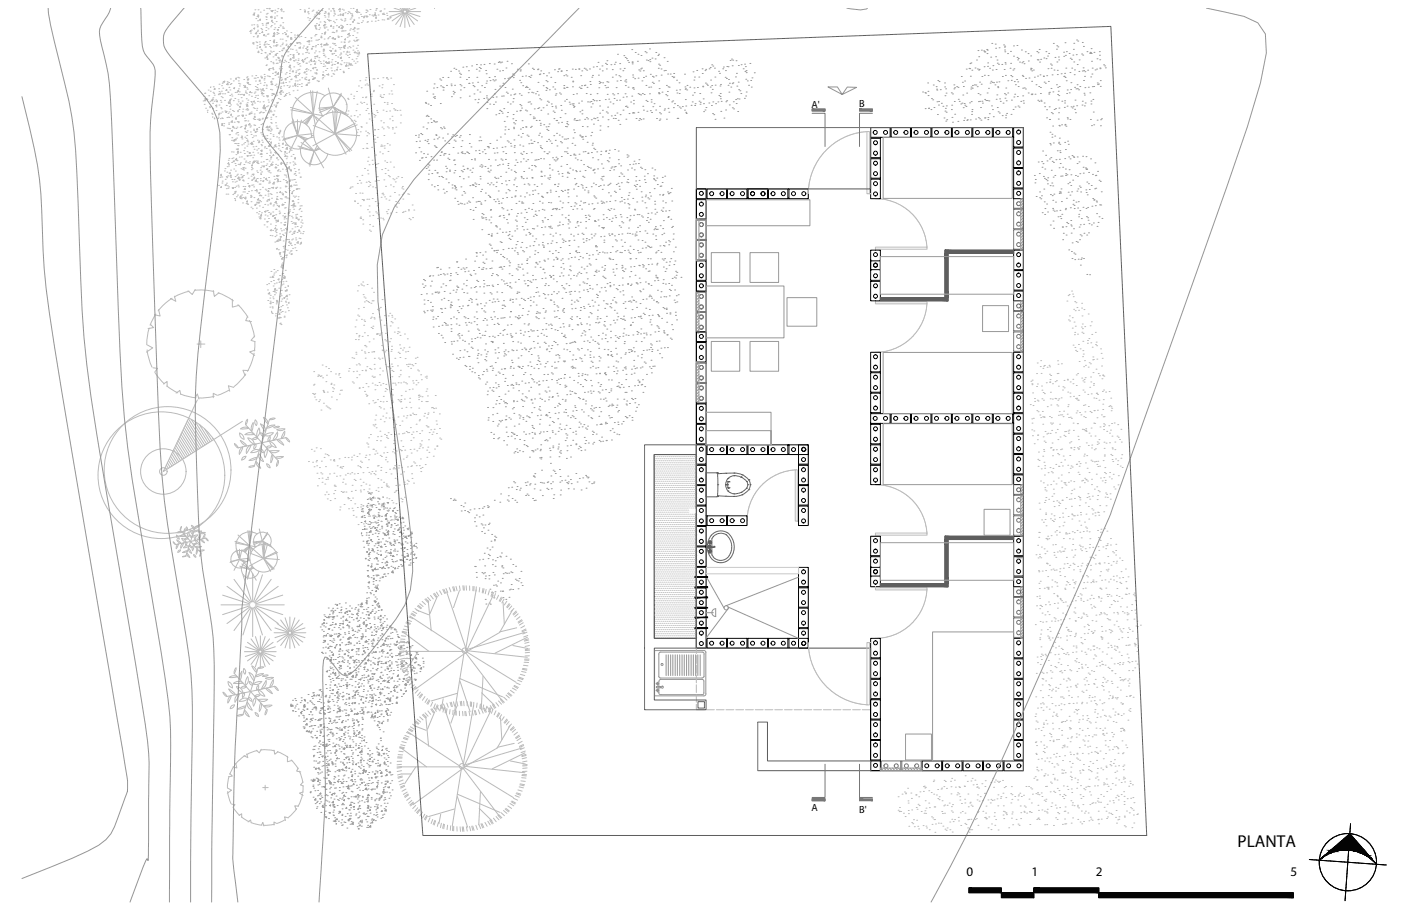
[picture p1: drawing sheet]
<svg xmlns="http://www.w3.org/2000/svg" width="432mm" height="279mm" viewBox="0 0 432 279" stroke-linecap="round" stroke-linejoin="round" font-family="sans-serif">
<defs><g id="words">
<text font-size="5.3" x="381.5" y="261.2">PLANTA</text>
<g font-size="4.1">
<text x="297.9" y="270.2">0</text>
<text x="317.9" y="270.3">1</text>
<text x="337.7" y="270.3">2</text>
<text x="397.7" y="270.2">5</text>
</g>
<g font-size="3.2">
<text x="250.1" y="33.2">A'</text>
<text x="264.8" y="32.9">B</text>
<text x="250.1" y="250.2">A</text>
<text x="264.8" y="250.6">B'</text>
</g>
</g></defs>
<!-- layer: Capa 1 -->
<g fill="none" stroke="#bababa" stroke-width=".31">
<path d="M77.2 10.2h.1M77.3 9.4v.4l-.3-.1zM77.5 9.3h.1M77.5 7.7h.1M77.9 13.3l.1 .3M78 13.2h.1M78 13.6h.1M78 11.3h.1M78.2 8.8l.3-.1-.1 .2zM78.2 7.6h.1M78.3 4h.1M78.4 4.2v.5l-.4-.1z"/>
<path d="M78.6 3h.1M78.9 5.7h.1M78.9 12.9h.1M79.1 10v.4h-.4zM79.1 14.8h.1M79.1 13.1h.1M79.2 5.1h.1M79.2 7.7h.1M79.2 14.1h.1M79.2 11.4h.1M79.3 9.8h.1M79.3 8.3h.1"/>
<path d="M79.3 11.1h.1M79.4 8.1h.1M79.4 6.4h.1M79.4 9.3h.1M79.4 4.6h.1M79.4 11.1h.1M79.4 5.1l.3-.1v.3zM79.4 16.1l.3-.3 .1 .4h-.3M79.5 4.7h.1M79.5 3h.1M79.9 12.9h.1M79.9 10.3h.1"/>
<path d="M80 14.5l.3-.1-.1 .3zM80 13.6h.1M80.2 5.9l.1 .3h-.3zM80.2 3.7h.1M80.4 8.8h.1M80.4 15.2h.1M80.5 16.5h.1M80.6 15.6h.1M80.7 9.2h.1M80.7 10l.2-.2 .1 .2zM80.8 7.3h.1M80.9 7.8h.1"/>
<path d="M81.2 10.8l.4-.1-.2 .3zM81.3 10.9h.1M81.3 3.1h.1M81.6 17.9h.1M81.6 13.1h.1M81.6 16.2h.1M81.6 13.6l.1 .3h-.3zM81.7 14.5h.1M81.7 16.3h.1M81.8 12.8h.1M81.8 11.1h.1M81.8 14.5h.1"/>
<path d="M81.9 9.4h.1M81.9 5.2h.1M81.9 7.7h.1M82 8.4h.1M82 6h.1M82 7.2h.1M82.1 4.3h.1M82.1 5.3h.1M82.2 2.6h.1M82.2 7.2h.1M82.2 13.6h.1M82.3 17.4l.1 .3h-.3z"/>
<path d="M82.3 18.1h.1M82.3 18.3h.1M82.4 4.1h.1M82.4 10.6h.1M82.4 17h.1M82.4 7.1l.4-.1-.1 .3zM82.6 8.9h.1M82.6 10.5h.1M82.7 13.7h.1M82.9 2.6h.1M83 16.6l.3-.2v.3zM83.1 2.5l-.2 .2h.3v-.2"/>
<path d="M83.1 14.3h.1M83.1 12.5h.1M83.3 5.1h.1M83.3 15.8h.1M83.4 8.3h.1M83.4 14.7h.1M83.4 3.3h.1M83.4 19h.1M83.6 7.9h.1M83.7 16.1h.1M83.7 3.4l.3-.1-.1 .3zM83.8 5v.5l-.4-.1z"/>
<path d="M83.8 6.2l.1 .3h-.3zM83.9 6.9h.1M84 3.3h.1M84.1 19.2h.1M84.1 11.2l.4-.4v.5zM84.1 17.5h.1M84.2 19.7h.1M84.2 15.8h.1M84.2 12.9l.4-.1-.1 .3zM84.3 14.2h.1M84.4 12.5h.1M84.4 13.2h.1"/>
<path d="M84.4 10.8h.1M84.4 12.3h.1M84.4 9.1h.1M84.5 10.5h.1M84.5 7.4h.1M84.6 10l.1 .4-.4-.1zM84.6 5.7h.1M84.6 5.3h.1M84.7 4h.1M84.7 3.1h.1M84.7 8.6h.1M84.8 17l.4-.4v.5z"/>
<path d="M85 14.1h.1M85 18.5h.1M85.1 6.7h.1M85.1 13.1h.1M85.1 19.5h.1M85.3 4.9h.1M85.3 13.9v.3h-.3zM85.3 10.6h.1M85.3 3.6h.1M85.3 10h.1M85.3 16.5h.1M85.4 13.9h.1"/>
<path d="M85.5 19.5h.1M85.5 9.2l.3-.1-.1 .3zM85.5 17.7h.1M85.6 2.7h.1M85.8 10.3h.1M85.8 8.5h.1M86 17.7v.3h-.2zM86 18.6l.4-.1-.1 .3zM86 15.9h.1M86.1 19.1h.1M86.3 12.1h.1M86.3 8h.1"/>
<path d="M86.3 7.8h.1M86.3 14.2h.1M86.6 2.9h.1M86.7 3.4h.1M86.7 18.9h.1M86.8 17.2h.1M86.8 2.7l.1 .4-.3-.1zM86.8 17.5h.1M86.9 15.5h.1M86.9 15.6h.1M86.9 13.8h.1M87 12.1h.1"/>
<path d="M87 5.4l-.3 .1 .2 .2 .1-.2M87 10.4h.1M87.1 8.3h.1M87.1 13.3h.1M87.1 8.7h.1M87.2 7h.1M87.2 14.9l.4-.1-.1 .3zM87.3 3.6h.1M87.4 19.2h.1M87.4 8.7h.1M87.7 10h.1M87.7 18.6h.1"/>
<path d="M88 10.6l.2-.2 .1 .3zM88 10.7h.1M88.1 12.6h.1M88.1 19h.1M88.1 15.5h.1M88.1 14h.1M88.2 13.6h.1M88.3 9.5h.1M88.3 16h.1M88.5 11.2l.3-.1v.3zM88.7 17.2h.1M88.8 16h.1"/>
<path d="M88.8 19.3h.1M88.9 14.2l.1 .3h-.3zM89.3 13.7h.1M89.4 18.5h.1M89.4 16.8h.1M89.5 15.1h.1M89.5 13.5h.1M89.5 13.4h.1M89.5 11.7h.1M89.5 12l.4-.3v.4zM89.6 11.7h.1M89.6 18l.1 .3h-.3z"/>
<path d="M89.6 10h.1M89.8 13.4h.1M90.1 15.2h.1M90.3 16.9l.3-.1-.1 .3zM90.5 18.7h.1M90.6 18.8h.1M90.6 17.4v.5l-.4-.1zM90.7 10.8h.1M90.8 11.5h.1M90.8 14.1h.1M91 12.1h.1M91 18.5h.1"/>
<path d="M91.2 15.5h.1M91.4 13.2h.1M91.5 16.1h.1M91.5 13.3l.4-.2-.1 .3zM91.6 19.4h.1M91.8 10.7l-.2 .3h.3v-.2M91.8 19.9h.1M91.8 18.6h.1M91.9 18.2h.1M91.9 16.8h.1M92 16.5h.1M92 14.8h.1"/>
<path d="M92.1 13.1h.1M92.1 11.4h.1M92.2 19.6h.1M92.3 13.2h.1M92.4 2.9h.1M92.5 13.5h.1M92.6 14.5v.3h-.3zM92.7 11.2h.1M93.2 16.7h.1M93.2 18.8h.1M93.3 14.8h.1M93.3 18.3v.3h-.3z"/>
<path d="M93.3 19l.4-.1-.1 .3zM93.5 14.2h.1M93.8 3.1h.1M93.8 18.4h.1M94 11.6h.1M94 18h.1M94.1 3.4v.3h-.3zM94.2 16.2h.1M94.2 15h.1M94.3 19.5h.1M94.5 19.5h.1M94.6 17.8h.1"/>
<path d="M94.6 14.6h.1M94.6 15.3l.3-.1-.1 .3zM94.6 16.1h.1M94.6 12.8h.1M94.6 14.4h.1M94.7 12.7h.1M94.8 5.5h.1M94.8 3.7h.1M94.9 3.6h.1M95 4.2h.1M95.1 2.6h.1M95.1 16.4h.1"/>
<path d="M95.2 13.6h.1M95.2 19.1h.1M95.2 6.2h.1M95.2 12.7h.1M95.3 12.5l.1 .5-.5-.1zM95.4 5.7h.1M95.7 20h.1M95.9 12.6h.1M95.9 18.9h.1M96 18.3v.5l-.4-.1zM96.1 11.6l-.1 .2-.2-.1M96.2 3.4h.1"/>
<path d="M96.2 14.8l.1 .3h-.3zM96.3 14.3h.1M96.5 14.4h.1M96.5 3.1h.1M96.8 5.2h.1M96.9 16.3h.1M96.9 19.8h.1M96.9 17.5h.1M96.9 18.6l.1 .4-.3-.1zM97 19.6h.1M97 4.6h.1M97 11.1h.1"/>
<path d="M97 18h.1M97 8l.4-.2-.1 .3zM97.1 19.1h.1M97.1 17.4h.1M97.1 14.4h.1M97.2 8.4h.1M97.2 8h.1M97.2 15.7h.1M97.2 10.6h.1M97.3 14.1h.1M97.3 8.8h.1M97.4 12.4h.1"/>
<path d="M97.4 10.7h.1M97.4 9h.1M97.5 7.3h.1M97.5 3.8h.1M97.6 5.6h.1M97.6 17.4l.3-.2-.1 .3zM97.6 3.9h.1M97.7 3.7l.1 .3h-.3zM97.8 12.4h.1M97.9 13.7h.1M98.1 3.2h.1M98.2 5.9h.1"/>
<path d="M98.2 18.6h.1M98.2 5.7h.1M98.2 12.2h.1M98.2 9.1h.1M98.2 4.3l.4-.2-.1 .4zM98.3 17.8h.1M98.3 16h.1M98.5 7.5v.3h-.3zM98.5 8.6h.1M98.6 6.8h.1M98.6 19h.1M98.8 13.7l.4-.1-.1 .3z"/>
<path d="M98.9 19.6h.1M98.9 11.1h.1M99 14.4h.1M99.1 11.3l.1 .4-.3-.1zM99.1 10.4h.1M99.2 3.3h.1M99.6 15.8h.1M99.6 16.4h.1M99.6 18.8h.1M99.7 13.9h.1M99.7 19.7h.1M99.7 7.9l.4-.4v.5z"/>
<path d="M99.7 17.1h.1M99.8 15.4h.1M99.9 15.1v.4l-.3-.1zM99.9 13.7h.1M99.9 12h.1M99.9 6.6h.1M99.9 8.6h.1M99.9 17h.1M99.9 4.8h.1M99.9 4.1h.1M99.9 10.6h.1M100 10.3h.1"/>
<path d="M100 8.7h.1M100.1 10l.3-.1-.1 .3zM100.1 7h.1M100.1 13.9h.1M100.1 5.3h.1M100.1 7.5h.1M100.2 3.6h.1M100.2 17.5h.1M100.3 4h.1M100.5 8.4h.1M100.6 19v.3h-.3zM100.6 13.9h.1"/>
<path d="M100.6 19.4l.4-.1-.1 .3zM100.7 13.3l.1 .5-.4-.1zM100.9 6h.1M101 13.8h.1M101 9.2h.1M101 12h.1M101.1 18.1h.1M101.2 5.2h.1M101.2 11.7h.1M101.2 4.6h.1M101.3 2.8h.1M101.3 6.3l.3-.1-.1 .3z"/>
<path d="M101.3 19.1h.1M101.4 4l.1 .3h-.4zM101.4 19.1l.1 .5-.5-.1zM101.5 15.6h.1M101.6 11.3h.1M101.7 14.5h.1M101.8 6.4h.1M101.8 15.7l.4-.1-.1 .3zM101.9 3.4h.1M102.1 19.1h.1M102.1 7.8v.3h-.3zM102.3 11.8h.1"/>
<path d="M102.3 18.4h.1M102.3 16.6h.1M102.3 16.7h.1M102.3 10h.1M102.4 19.8h.1M102.4 15h.1M102.5 13.3h.1M102.5 11.7h.1M102.5 2.6l.4-.1-.1 .3zM102.6 2.6h.1M102.6 10h.1M102.6 8.7h.1"/>
<path d="M102.6 8.3h.1M102.7 6.6h.1M102.8 4.9h.1M102.8 11.7l.1 .3h-.3zM102.9 3.2h.1M102.9 13.6h.1M102.9 16.5h.1M102.9 3.6h.1M102.9 10h.1M103 4.1h.1M103.1 13.4h.1M103.1 19.9h.1"/>
<path d="M103.1 12l.3-.1-.1 .3zM103.1 7h.1M103.2 4.4h.1M103.3 19h.1M103.3 14h.1M103.4 17.1h.1M103.5 15.5l.1 .3h-.4zM103.6 6.1h.1M103.6 9.8h.1M103.7 9.4h.1M103.7 7.9h.1M104 19.3h.1"/>
<path d="M104.1 17.6h.1M104.1 4.7h.1M104.1 11.1h.1M104.2 11.5h.1M104.2 19.3l.1 .3h-.3zM104.3 11.4h.1M104.3 8.4l.4-.2-.1 .3zM104.4 14.7h.1M104.4 3l.4-.4 .1 .5zM104.6 3.5h.1M104.7 16.9h.1M104.8 15.1h.1"/>
<path d="M104.8 19.7h.1M104.9 18h.1M104.9 17.8l.3-.2-.1 .4zM105 16.4h.1M105 7.8h.1M105 4.3l.1 .3h-.3zM105 14.7h.1M105 5.9h.1M105 16.7h.1M105.1 13h.1M105.1 20h.1M105.1 11.3h.1"/>
<path d="M105.2 9.6h.1M105.3 7.9h.1M105.3 18.7h.1M105.3 6.2h.1M105.3 8.8h.1M105.4 4.5h.1M105.4 2.9h.1M105.5 8.4l.1 .5-.5-.1zM105.5 9.5h.1M105.6 4.7l.3-.2-.1 .3zM105.7 4.2h.1M105.7 8.1l.1 .3h-.3z"/>
<path d="M105.8 16h.1M105.9 3.1h.1M105.9 9.5h.1M106 15h.1M106 14.1h.1M106 12.9h.1M106 19.4h.1M106.1 13.1h.1M106.1 6.5h.1M106.1 14.1l.4-.2-.1 .4zM106.2 14.2v.5l-.4-.1zM106.3 5.8h.1"/>
<path d="M106.3 6.2h.1M106.4 4h.1M106.4 9.5h.1M106.5 12v.3l-.3-.1zM106.6 16.7h.1M106.8 19.4h.1M106.8 20l.1 .4h-.4zM106.9 7.5h.1M106.9 16.1l.2-.3 .1 .3zM107 11.5h.1M107 17.1h.1M107.1 14.8h.1"/>
<path d="M107.1 4.2h.1M107.1 10.6h.1M107.3 3.6h.1M107.3 13h.1M107.3 10.4l.4-.1-.1 .3zM107.4 19.4h.1M107.4 11.1h.1M107.5 17.8h.1M107.5 16.1h.1M107.6 14.4h.1M107.6 12.7h.1M107.6 3.8h.1"/>
<path d="M107.7 11h.1M107.7 16.8h.1M107.8 9.3h.1M107.9 19.6v.3h-.3zM107.9 7.6h.1M107.9 5.9h.1M107.9 14.7h.1M107.9 19.8l.4-.1-.1 .3zM108 4.2h.1M108 2.5h.1M108 8.9h.1M108.2 5.5h.1"/>
<path d="M108.4 4.3h.1M108.5 18.3h.1M108.6 6.7l.4-.1-.2 .3zM108.7 4.6v.4l-.3-.1zM108.7 10.9h.1M108.7 9.1h.1M108.7 14.2h.1M108.8 15.5h.1M108.8 2.6h.1M108.8 9h.1M109 12.4h.1M109 18.9h.1"/>
<path d="M109 6.3h.1M109 6h.1M109.1 9.6h.1M109.2 16.1l.3-.1-.1 .3zM109.3 12.7h.1M109.4 8.4v.4l-.3-.1zM109.5 19.5h.1M109.5 3.5h.1M109.7 11.6h.1M109.8 18.1h.1M109.8 16.3h.1M109.8 14.9h.1"/>
<path d="M109.8 3.8l.4-.4 .1 .5zM109.8 3.1l.4-.2-.1 .3zM110 8.9h.1M110 3.7h.1M110 16.6h.1M110.1 19.1h.1M110.1 3.7h.1M110.1 10.1h.1M110.1 12.3v.3h-.3zM110.1 17.4h.1M110.1 7.1h.1M110.2 15.7h.1"/>
<path d="M110.2 14h.1M110.3 12.3h.1M110.4 8.9h.1M110.4 16.9h.1M110.5 7.2h.1M110.5 5.5h.1M110.6 3.8h.1M110.8 16.1l.1 .3h-.4zM111.1 4.4h.1M111.4 7h.1M111.4 5.1h.1M111.7 6.4h.1"/>
<path d="M112 5.5h.1M112.3 5l.1 .3h-.3zM112.7 4.9h.1M112.8 3.1h.1M112.8 3.9h.1M112.8 5.1l.4-.1-.1 .3zM113 3.2h.1M113.1 6.8h.1M113.1 5.1h.1M113.2 3.4h.1M113.3 6.7h.1M113.8 4.5h.1"/>
<path d="M114 2.9h.1M114.5 6.5h.1M114.6 4.7h.1M115 5h.1M115.3 4.7l.4-.5v.6zM115.5 4h.1M115.6 6.5h.1M115.7 4.8h.1M115.8 3.1h.1M115.9 5.3l.1 .3h-.3zM115.9 2.7h.1M116.5 6.3h.1"/>
<path d="M116.5 4.6h.1M117.1 3.4l.4-.1-.1 .3zM117.8 6.1h.1M117.8 4.2h.1M117.9 4.5h.1M118.2 4.1h.1M118.3 6.2h.1M118.3 4.5h.1M118.4 2.8h.1M119.1 4.1h.1M119.2 4.8h.1M119.6 5.6l.1 .3h-.3z"/>
<path d="M119.7 5.9h.1M119.9 3.6h4.4M120.5 5.5v-.2l-.3 .2 .1 .1M121.4 2.5l3 .9M123.3 2.5l1.1 .8M124 2.5l.5 .7M124.4 3.7l-4.2 1.4M124.4 3.9l-3.6 2.5M124.4 2.5l.3 .6M124.5 4l-2.6 3.5M124.7 4l-1.4 4.2M124.8 2.5v.6"/>
<path d="M124.8 4v4.5M125 4l1.3 4.2M125.1 4l2.6 3.5M125.2 3.9l3.5 2.5M125.2 2.5l-.2 .6M125.3 3.6h4.4M125.3 3.7l4.1 1.4M125.6 2.5l-.5 .7M126.3 2.5l-1.1 .8M128.2 2.5l-2.9 .9M133.9 2.5v.1M62.6 31.1h.1"/>
<path d="M62.9 29.8h.1M62.9 32.2h.1M63 30.5h.1M63.1 28.8h.1M63.1 28.7h.1M63.3 30.7l.1 .4-.3-.1zM63.4 33.4h.1M63.4 30.5l.4-.1-.1 .3zM63.8 30.7h.1M63.9 34h.1M64 34.6v.1M64.2 27.8h.1"/>
<path d="M64.3 29.5h.1M64.5 32.9h.1M64.6 33.2h.1M64.7 31.3h.1M64.8 28.1h.1M65 26.8l-.2 .1M65.2 34.9h.1M65.4 35.2h.1M65.5 30.6l.1 .5-.5-.1zM65.5 33.5h.1M65.5 33.4h.1M65.5 31.8h.1"/>
<path d="M65.5 36.1h.1M65.6 30.6h.1M65.6 30.2h.1M65.6 28.5h.1M65.7 26.8h.1M65.9 28.8h.1M66 31.2h.1M66 29.4h.1M66 36.5l.2-.1v.3M66.2 27.2l.1 .4-.3-.1zM66.5 30.8h.1M66.5 32.5l.3-.1-.1 .3z"/>
<path d="M66.6 32.9h.1M66.6 34.1h.1M66.7 31.3l.3-.2v.3zM67.1 36.5h.1M67.2 36.1h.1M67.3 29.2h.1M67.3 29h.1M67.3 35.4h.1M67.4 27.4h.1M67.5 28.3h.1M67.5 26h.1M67.5 32.4h.1"/>
<path d="M67.6 34.9l.1 .3h-.3zM67.7 28.8l.4-.1-.1 .3zM67.9 36.6h.1M67.9 31h.1M68 34.9h.1M68 33.2h.1M68.1 31.5h.1M68.1 29.8h.1M68.2 33.5h.1M68.2 28.1h.1M68.3 26.4h.1M68.3 38.2l.3-.1-.1 .3z"/>
<path d="M68.4 38.7h.1M68.4 36.4h.1M68.4 34.5h.1M68.5 25.7h.1M68.5 30.1h.1M68.5 36.5h.1M68.6 28.9h.1M68.7 27.2h.1M68.7 25.3h.1M68.9 38.8h.1M68.9 38.1h.1M68.9 25.2l.4-.2-.1 .3z"/>
<path d="M69.2 31h.1M69.2 28.9h.1M69.3 34.2h.1M69.5 34.6l.4-.2-.1 .3zM69.7 34.3h.1M69.8 32.5h.1M69.9 27.6v.3h-.3zM69.9 36.3h.1M70 25.2h.1M70 39.5h.1M70.2 28.4h.1M70.2 25.6l.1 .5-.5-.1z"/>
<path d="M70.3 28.5h.1M70.3 34.9h.1M70.3 36.1h.1M70.4 39.6h.1M70.5 37.9h.1M70.5 25.5h.1M70.5 31.9h.1M70.5 38.3h.1M70.6 36.2h.1M70.6 26.9h.1M70.6 31.4v.3h-.3zM70.6 34.5h.1"/>
<path d="M70.7 32.8h.1M70.7 31.1h.1M70.7 30.9l.4-.2-.1 .3zM70.8 29.4h.1M70.8 39.7h.1M70.9 27.7h.1M70.9 31.4l.1 .5-.5-.1zM70.9 33.7h.1M70.9 26h.1M71 24.4h.1M71.1 32.4h.1M71.1 30.5h.1"/>
<path d="M71.2 25.8h.1M71.3 35.2l.1 .3h-.3zM71.3 29.1h.1M71.5 29.6h.1M71.5 36h.1M71.6 37.2l.1 .5-.5-.1zM71.6 34.1h.1M71.6 39h.1M71.7 39.3l.3-.3v.3zM71.9 24.9h.1M71.9 31h.1M72 34.3h.1"/>
<path d="M72 27.2l.3-.1-.1 .3zM72.1 39.5h.1M72.2 37.7h.1M72.4 30.4h.1M72.5 28.5h.1M72.5 36.6l.4-.1-.1 .3zM72.6 36.3h.1M72.7 39.6h.1M72.8 24.1l.1 .3h-.3zM72.9 28.5h.1M73 32.1h.1M73 39.2h.1"/>
<path d="M73.1 37.5h.1M73.1 35.8h.1M73.2 34.1h.1M73.2 28h.1M73.2 34.4h.1M73.3 32.4h.1M73.3 23.8h.1M73.3 30.8h.1M73.4 29.1h.1M73.4 37.5h.1M73.4 24.9h.1M73.4 31.4h.1"/>
<path d="M73.4 37.8h.1M73.5 27.4h.1M73.5 25.7h.1M73.5 35.7h.1M73.5 27.9l.1 .3h-.3zM73.6 24h.1M73.6 33.8h.1M73.7 28.3h.1M73.8 26.5h.1M73.8 32.9l.3-.1-.1 .3zM73.9 25.9h.1M74 29.2h.1"/>
<path d="M74 32l.2-.3 .1 .3zM74 39.3h.1M74.3 30.1h.1M74.3 39h.1M74.5 29.1h.1M74.5 35.5h.1M74.6 31.2h.1M74.7 34.5h.1M74.8 35.5h.1M74.8 33.7h.1M74.9 35.5l.1 .3h-.3zM75 29.3l.4-.2-.1 .3z"/>
<path d="M75 26.3h.1M75.1 24.5h.1M75.3 26.9l.4-.4v.5zM75.3 36.5h.1M75.4 37.3h.1M75.4 39.8h.1M75.6 38.7l.3-.2-.1 .3zM75.6 38.9h.1M75.6 28.1h.1M75.6 28.6h.1M75.6 39.3l.1 .4-.3-.1zM75.7 37.2h.1"/>
<path d="M75.7 35.5h.1M75.8 33.8h.1M75.8 32.1h.1M75.9 30.5h.1M76 28.8h.1M76 24h.1M76 27.1h.1M76.1 25.4h.1M76.1 33.5h.1M76.1 23.7h.1M76.2 31.7h.1M76.2 27.5h.1"/>
<path d="M76.2 33.9h.1M76.2 24.7l.3-.3v.3zM76.2 25.6l.4-.2-.1 .4zM76.3 32.3l.1 .5-.5-.1zM76.4 33.9h.1M76.4 24.4h.1M76.4 30.9h.1M76.4 37.3h.1M76.6 26h.1M76.7 35.3h.1M76.7 29.3h.1M76.8 35l.4-.1-.1 .3z"/>
<path d="M77 38.1l.1 .4h-.5zM77 26.1h.1M77 39.2h.1M77.2 28.2v.3h-.3zM77.2 38.8h.1M77.3 31.3h.1M77.4 34.6h.1M77.4 28.6h.1M77.4 35h.1M77.5 31.5h.1M77.5 29.7h.1M77.6 23.4h.1"/>
<path d="M77.9 32v.4l-.3-.1zM78 33.2h.1M78 36.6h.1M78 31.3l.4-.1-.1 .3zM78.1 39.8h.1M78.2 38.5h.1M78.3 36.8h.1M78.3 24.1h.1M78.3 35.2h.1M78.3 28.7h.1M78.4 33.5h.1M78.5 31.8h.1"/>
<path d="M78.5 38.7h.1M78.6 35.8v.4l-.3-.1zM78.6 30.1h.1M78.6 36.8h.1M78.6 28.4h.1M78.7 26.7h.1M78.7 24.1h.1M78.7 25h.1M78.8 29.5h.1M78.8 23.3h.1M78.9 27.7h.1M79.1 34h.1"/>
<path d="M79.1 27h.1M79.1 33.4h.1M79.1 39.8h.1M79.3 27.6l.3-.1-.1 .3zM79.3 26.1h.1M79.3 40v-.3l-.3 .3h.4M79.4 31.3h.1M79.4 23.9h.1M79.4 30.4h.1M79.4 36.8h.1M79.4 29.4h.1M79.7 39.3h.1"/>
<path d="M79.8 36.7h.1M79.8 37l.4-.1-.1 .3zM79.9 34.9h.1M80 31.4h.1M80.1 24.7l.1 .3h-.3zM80.1 27.5h.1M80.1 34.7h.1M80.2 25.7h.1M80.3 23.5h.1M80.4 28.1h.1M80.4 34.5h.1M80.4 38.4h.1"/>
<path d="M80.5 23.9l.4-.1-.1 .3zM80.7 27.7l.4-.4v.5zM80.7 29.3h.1M80.8 36.7h.1M80.8 28.5l.1 .3h-.4zM80.8 39.8h.1M80.8 38.2h.1M80.8 40h.1M80.9 36.5h.1M81 34.8h.1M81 33.1h.1M81.1 28.8h.1"/>
<path d="M81.1 33.3l.3-.1-.1 .3zM81.1 31.4h.1M81.1 29.7h.1M81.2 34.7h.1M81.2 28h.1M81.2 32.8h.1M81.3 26.3h.1M81.4 24.7h.1M81.4 33.5l.4-.4v.5zM81.4 23h.1M81.4 24.2h.1M81.5 25.5h.1"/>
<path d="M81.5 32.4l.1 .3h-.3zM81.5 23.7h.1M81.8 36.4h.1M81.8 34.1h.1M82 20.2h.1M82 27.2h.1M82 26.2h.1M82 39.3l.4-.4 .1 .5zM82.1 29.5h.1M82.1 26.5h.1M82.1 32.9h.1M82.1 39.3h.1"/>
<path d="M82.2 20h.1M82.2 36.2l.1 .3h-.3zM82.3 36.3h.1M82.3 23.4h.1M82.3 29.9h.1M82.3 29.6l.4-.1-.1 .3zM82.5 39.4h.1M82.5 32.7h.1M82.6 30.8h.1M82.7 31.5h.1M82.8 23.5h.1M82.8 34.8h.1"/>
<path d="M82.9 21.6h.1M82.9 39.1l.3-.2-.1 .4zM82.9 40l.1 .3h-.3zM83 23.6h.1M83 21.2l.1 .3h-.3zM83.1 34.4h.1M83.3 39.5h.1M83.3 21.1h.1M83.3 27.6h.1M83.3 34h.1M83.4 25.2h.1M83.4 37.8h.1"/>
<path d="M83.5 36.2h.1M83.5 36.8h.1M83.6 34.5h.1M83.6 26l.3-.2-.1 .3zM83.6 32.8h.1M83.6 39.8h.1M83.6 31.1h.1M83.6 38h.1M83.7 29.4h.1M83.8 27.7h.1M83.8 28.9h.1M83.8 25v.3h-.3z"/>
<path d="M83.8 26h.1M83.8 30.7h.1M83.9 24.3h.1M83.9 28.8h.1M84 22.6h.1M84 20.9h.1M84 21.1h.1M84.1 24.3h.1M84.1 35.4l.3-.2v.4zM84.1 21.5h.1M84.4 28.8l.1 .3h-.3zM84.4 32.4h.1"/>
<path d="M84.5 34.2h.1M84.7 23.3h.1M84.7 26.3h.1M84.8 22.3l.3-.1-.1 .3zM84.8 29.6h.1M84.9 37.9h.1M85 36h.1M85.1 26h.1M85.1 32.4h.1M85.1 38.8h.1M85.2 32.7v.3l-.3-.1zM85.2 28.7h.1"/>
<path d="M85.2 39.5h.1M85.2 26.8h.1M85.3 22.9h.1M85.3 29.4h.1M85.3 31.7l.4-.1-.1 .3zM85.4 22.8l.4-.4 .1 .5zM85.5 31.6h.1M85.5 39.6h.1M85.8 23.8h.1M85.8 30.4h.1M86 21.2h.1M86.1 28.6l.4-.4 .1 .4z"/>
<path d="M86.3 30.7h.1M86.3 20.6h.1M86.3 27.1h.1M86.3 29h.1M86.4 27.3h.1M86.5 25.6h.1M86.5 29.1h.1M86.5 26.6h.1M86.6 23.9h.1M86.6 28l.3-.1-.1 .3zM86.6 22.2h.1M86.6 24.8h.1"/>
<path d="M86.7 21.5v.3h-.3zM86.7 20.5h.1M86.8 21.2h.1M86.8 24.4h.1M87.1 28.4h.1M87.4 25.3v.4l-.2-.1zM87.4 26.5h.1M87.5 29.7h.1M87.8 24.4l.4-.2-.1 .3zM87.9 24.7h.1M87.9 22.8h.1M88 25.5h.1"/>
<path d="M88.1 29.1l.1 .4-.3-.1zM88.3 22.4h.1M88.3 28.8h.1M88.5 26.4h.1M88.5 23.9h.1M89 28.6h.1M89 26.9h.1M89.1 20.6l.3-.1-.1 .3zM89.1 25.2h.1M89.1 23.6h.1M89.2 22.7h.1M89.2 29.2h.1"/>
<path d="M89.2 21.9h.1M89.3 20.2h.1M89.3 20.8h.1M89.3 20.1h.1M89.3 26.6h.1M89.5 21.3h.1M89.6 24.6h.1M89.8 24.4h.1M90.2 26.6h.1M90.2 36.7l1.5 5.1-1.7-4.4M90.3 21.8l.1 .4-.3-.1zM90.3 28h.1"/>
<path d="M90.5 20.6h.1M90.8 23.6l.5-.4v.5zM90.8 26.4l.4-.1-.1 .3zM91 30l5.5 5.2-7-2.1M91 24.9h.1M91 25.7l.1 .3h-.3zM91.1 22.4h.1M91.2 24h.1M91.2 21.9h.1M91.6 26.6h.1M91.6 27.8h.1M91.6 24.9h.1"/>
<path d="M91.6 26h.1M91.7 36.9v4.9l2.4 1.6M91.7 23.3h.1M91.8 21.6h.1M92.1 22.7l.3-.1-.1 .3zM92.2 21.4h.1M92.2 26h.1M92.3 24.7h.1M92.4 20.4h.1M92.9 26.7h.1M92.9 25.8h.1M92.9 37.1l-1.2 4.7-4.6 1.5"/>
<path d="M93 24h.1M93.1 37.7l3.4-2.5-2.7 2.8M93.9 24.1h.1M94 24.4h.1M94 22.2l.1 .3h-.4zM94.1 38.2l2.4-3-2 3.3M94.2 21.4h.1M94.2 26.3h.1M94.3 23.8h.1M94.3 24.6h.1M94.3 22.9h.1M94.3 22h.1"/>
<path d="M94.4 21.2h.1M94.7 26v.3h-.3zM94.9 25.6h.1M94.9 21.5h.1M95 24.8h.1M95.1 24.7l.3-.1v.3zM95.2 25.5h.1M95.6 21.8h.1M95.7 28l.8 7.2-6.9-1.3M96.2 23.6h.1M96.3 21.1l.4-.2-.1 .3zM96.4 28l.1 7.2 1.3-7.1"/>
<path d="M96.5 38.7l6.8 2.5M96.5 35.2l3.1 .5M96.6 24.2h.1M96.7 24.1v.4h-.4zM96.9 24.2h.1M96.9 23.9h.1M97 22.5h.1M97 20.8h.1M97.1 20.9h.1M97.3 36l6 5.2M97.5 21.6h.1M97.6 22.5l.1 .3-.3-.1z"/>
<path d="M97.6 21.6h.1M97.7 24.9h.1M97.9 37.4l-1.4-2.2 .7 3.4M98.1 25.2h.1M98.2 25h.1M98.2 33.4l4.5-.5-4.4 1.1M99.3 24.3h.1M99.4 23.1h.1M99.4 23.1l.3-.1-.1 .3zM99.5 23.9h.1M99.5 22.2h.1M99.6 20.5h.1"/>
<path d="M99.9 23.4h.1M100.1 20.4h.1M100.1 29.5a6.6 6.6 0 0 0-7.8 .5 6.6 6.6 0 0 0-1.8 7.7M100.3 21.7h.1M100.7 23h.1M100.7 21.1h.1M101.2 27.1l1.5 5.8-2.1 2.3M101.2 22.8l.1 .3h-.3zM102 21h.1M102.1 23.5h.1M102.2 21.8h.1M102.2 20.1h.1"/>
<path d="M102.5 34.1l.8 7.1-.1-6.9M102.6 22.7h.1M102.7 32.9l-4.2 1.8M102.9 22.9h.1M103 21.9h.1M103.5 34.6l-.8-1.7 1.6 1.8M103.7 21.5l.3-.2-.1 .3zM103.9 20.7h.1M104.8 21.4h.1M105.1 34.4l-1.8 6.8 .6-6.7M105.2 28.8l-2.5 4.1 2.6-3.7M105.7 22h.1"/>
<path d="M105.8 22.3h.1M105.8 22.4h.1M106.2 35.3a4.3 4.3 0 0 0-.8-5.7 4.3 4.3 0 0 0-5.8 .4 4.3 4.3 0 0 0-.1 5.8M106.7 32.1h.1M106.8 35.1l-4.1-2.2 4.4 2.8M107.1 35.2h.1M107.1 30.3h.1M107.1 20.3h.1M107.3 34.2h.1M107.3 30.6h.1M107.3 21.1h.1M107.8 20.1h.1"/>
<path d="M108.1 35.8h.1M108.1 29.1h.1M108.3 37.3h.1M108.4 20.1h.1M109 30.4h.1M109 29.6h.1M109.1 37.1h.1M109.2 35.7h.1M109.5 37.4h.1M109.5 38l-6.2 3.2 7.6 .6M109.7 34.1h.1M109.9 28.2h.1"/>
<path d="M110 32.1h.1M110.1 38.5l-6.8 2.7 3.4 6.4M110.1 36h.1M110.3 40h.1M110.5 26.5h.1M110.8 35.4h.1M110.9 24.9h.1M111.1 31.5h.1M111.2 39h.1M111.3 27.1h.1M111.4 39.2h.1M111.4 31.8h.1"/>
<path d="M111.7 30h.1M112.1 31.6h.1M112.5 26.2h.1M112.6 24.7h.1M112.6 30.1h.1M112.8 34.1h.1M112.8 29.9h.1M112.8 23.9h.1M112.9 37.9h.1M113 32.1h.1M113 25.9h.1M113.2 33.5h.1"/>
<path d="M113.4 26.3h.1M113.6 35.1h.1M113.8 36.7h.1M114.4 29.7h.1M114.4 29h.1M114.6 34.9h.1M114.6 37.2h.1M114.9 24.3h.1M115 28.3h.1M115.1 27.9h.1M115.2 32.1h.1M115.2 35.3h.1"/>
<path d="M115.3 24.3h.1M115.3 36.1h.1M115.5 40h.1M115.6 35.7h.1M116.1 34.1h.1M116.3 34.7h.1M116.4 24.2h.1M116.5 39.9h.1M116.8 26.5h.1M117.2 29.3h.1M117.2 29.7h.1M117.4 37.3h.1"/>
<path d="M117.5 30.1h.1M117.7 27.1h.1M117.7 39.2h.1M117.8 26.1h.1M117.9 30h.1M118 24h.1M118.1 34h.1M118.1 39.7h.1M118.2 37.9h.1M118.2 29.2h.1M118.4 31.6h.1M119 34.3h.1"/>
<path d="M119.1 23.9h.1M119.1 24.1h.1M119.3 32.1h.1M119.3 31.7h.1M119.4 39.1h.1M119.5 24.4h.1M119.7 39.5h.1M119.9 29h.1M120.1 34.2h.1M120.1 36.7h.1M120.4 24.1h.1M120.6 28h.1"/>
<path d="M120.7 31.9h.1M120.8 29h.1M120.8 35.9h.1M120.9 39.8h.1M120.9 39.3h.1M120.9 37.2h.1M121.3 26.1h.1M121.3 33.5h.1M121.7 33.9h.1M121.7 34h.1M122 39.2h.1M122.4 34.1h.1"/>
<path d="M123.3 34h.1M123.4 37.9h.1M123.5 35.5h.1M67.3 57.2h.1M67.8 54.7h.1M68 53.9l.2-.2v.5h-.3M68.2 57.5l.1 .3h-.3zM68.4 54.6h.1M68.4 56.4h.1M68.5 55.9h.1M69.2 52.7h.1M69.3 52h.1"/>
<path d="M69.4 57.1l.4-.1-.2 .2zM69.4 55.3h.1M69.7 59.9h.1M69.8 58.2h.1M69.8 54.5h.1M69.8 56.5h.1M69.9 54.8h.1M69.9 53.1h.1M70 51.4h.1M70 57.3h.1M70.2 59.9h.1M70.2 54.2h.1"/>
<path d="M70.3 58.1h.1M70.3 49.4h.1M70.4 51.2h.1M70.4 57.6h.1M70.5 50.7h.1M70.5 50.2v.3h-.3zM70.6 48.9h.1M70.6 41.5h.1M70.6 53.4l.4-.1-.1 .3zM70.8 41.5h.1M71.1 52.5h.1M71.1 54.7h.1"/>
<path d="M71.2 54v.3h-.3zM71.3 46.8h.1M71.3 40.3l.4-.2-.1 .4zM71.4 43.3h.1M71.4 50.1h.1M71.4 42.5h.1M71.4 48.9h.1M71.4 55.3h.1M71.5 57.9h.1M71.6 56.1h.1M71.8 48.7h.1M71.9 57.8l.1 .3h-.4z"/>
<path d="M71.9 46.9h.1M71.9 49.7l.3-.1-.1 .3zM72 52.1h.1M72.1 59.6h.1M72.1 55.4h.1M72.2 43l.1 .5-.4-.1zM72.3 59.5h.1M72.3 57.8h.1M72.3 44.3h.1M72.4 56.1h.1M72.4 50.4h.1M72.4 59.1l.4-.1-.1 .3z"/>
<path d="M72.5 54.5h.1M72.5 52.8h.1M72.5 49.2l.4-.4 .1 .5zM72.6 51.1h.1M72.7 49.4h.1M72.7 41.3h.1M72.7 42.9l.1 .3h-.3zM72.7 47.7h.1M72.8 57.4h.1M72.8 46h.1M72.8 44.3h.1M72.9 55.9h.1"/>
<path d="M72.9 42.6h.1M72.9 54h.1M73 40.9h.1M73.1 49.5h.1M73.1 46l.3-.1-.1 .3zM73.2 46.7h.1M73.2 47.3h.1M73.2 53.7h.1M73.2 44.8h.1M73.2 40.9h.1M73.3 41.6h.1M73.3 57.1h.1"/>
<path d="M73.4 46.7l.1 .3h-.4zM73.4 44.9h.1M73.4 44.3h.1M73.4 50.7h.1M73.5 57.6h.1M73.6 54.6v.5l-.4-.1zM73.6 55.4l.4-.1-.1 .3zM73.7 48.4h.1M73.8 54.8h.1M74 47h.1M74.1 50.5l.1 .3h-.3zM74.1 50.2h.1"/>
<path d="M74.2 53.9h.1M74.3 52h.1M74.3 42.3l.4-.1-.1 .3zM74.4 42h.1M74.4 48.4h.1M74.4 54.8h.1M74.5 44.7h.1M74.6 42.9h.1M74.7 52.3h.1M74.8 55.6h.1M74.8 54.3l.1 .3h-.3zM74.8 55.5h.1"/>
<path d="M74.9 59.2h.1M74.9 51.7l.4-.1-.2 .3zM74.9 57.5h.1M75 55.8h.1M75 54.1h.1M75 44.4h.1M75.1 52.4h.1M75.1 46.5h.1M75.2 50.7h.1M75.2 49h.1M75.3 47.3h.1M75.3 45.6h.1"/>
<path d="M75.3 59.2h.1M75.4 44h.1M75.5 42.3h.1M75.5 57.5h.1M75.5 58.1l.1 .3h-.3zM75.6 40.6h.1M75.6 51.9h.1M75.6 50h.1M75.8 49.7h.1M75.8 42.7h.1M75.9 40.9h.1M76.1 41.8h.1"/>
<path d="M76.1 45.1h.1M76.1 53.6h.1M76.1 46.8h.1M76.1 53.2h.1M76.1 59.7h.1M76.1 48.1l.4-.2-.1 .3zM76.2 40.4h.1M76.3 56.6h.1M76.4 43.7h.1M76.4 50.2h.1M76.4 43.2v.3l-.3-.1zM76.4 44.4h.1"/>
<path d="M76.5 55h.1M76.6 59h.1M76.7 57.2h.1M76.7 57.5l.3-.1-.1 .3zM76.7 47h.1M76.8 50.3h.1M76.9 49.9h.1M76.9 48h.1M77 47l.1 .3h-.3zM77.2 40.7h.1M77.3 44.3l.4-.4 .1 .4zM77.4 41.5h.1"/>
<path d="M77.4 47.9h.1M77.4 54.3h.1M77.4 44.4l.3-.1-.1 .2zM77.5 52.3h.1M77.5 58.8h.1M77.5 51.6h.1M77.5 57.1h.1M77.5 55.6h.1M77.6 55.4h.1M77.7 53.7h.1M77.8 52h.1M77.8 42.4h.1"/>
<path d="M77.8 44.5h.1M77.8 50.8v.3h-.3zM77.8 50.3h.1M77.9 48.7h.1M77.9 47h.1M77.9 53.8l.4-.1-.1 .3zM78 57h.1M78 45.3h.1M78 55.2h.1M78 43.6h.1M78.1 41.9h.1M78.2 40.2h.1"/>
<path d="M78.2 57.6h.1M78.2 47.9h.1M78.3 46h.1M78.3 49.6l.1 .5h-.4zM78.5 49.8h.1M78.5 54.6v.4l-.3-.1zM78.6 58.8h.1M78.6 40.7l.3-.1v.3zM78.8 41.9h.1M78.8 49.6h.1M78.9 45.1h.1M79 55.4l.1 .5h-.5z"/>
<path d="M79.1 59.2h.1M79.1 40.4h.1M79.1 46.3h.1M79.1 52.7h.1M79.1 58.4l.1 .4-.3-.1zM79.1 50.1l.4-.1-.1 .3zM79.2 55h.1M79.3 55h.1M79.3 56.1h.1M79.3 43.2h.1M79.3 49.7h.1M79.4 53.2h.1"/>
<path d="M79.4 47.2h.1M79.5 50.4h.1M79.6 45.9h.1M79.6 44h.1M79.7 59.5l.4-.1-.1 .3zM79.9 56.8h.1M80 43.5v.3h-.3zM80.1 58.5h.1M80.2 56.8h.1M80.2 47.6h.1M80.2 52.5h.1M80.2 55.1h.1"/>
<path d="M80.2 55.7h.1M80.3 53.4h.1M80.3 51.7h.1M80.3 41h.1M80.3 47.4h.1M80.3 53.8h.1M80.4 46.5l.4-.2-.2 .3zM80.4 50h.1M80.5 48.3h.1M80.5 44.6h.1M80.5 46.6h.1M80.6 44.9h.1"/>
<path d="M80.6 53h.1M80.7 47.3l.1 .3h-.3zM80.7 43.2h.1M80.7 51.2h.1M80.7 41.5h.1M80.9 43.9h.1M80.9 57.8h.1M81 42h.1M81 55.9l.3-.2-.1 .3zM81.2 49.9h.1M81.2 54.8h.1M81.4 51.1v.3h-.3z"/>
<path d="M81.5 45.6h.1M81.5 42h.1M81.6 45.3h.1M81.6 42.8l.4-.2-.1 .3zM81.7 58.3h.1M81.9 55.2h.1M81.9 51h.1M82 49.2h.1M82 58.6h.1M82.1 45.8h.1M82.1 52.2h.1M82.1 55l.1 .3h-.3z"/>
<path d="M82.2 47.3h.1M82.2 52.2l.3-.2v.3zM82.2 41.8h.1M82.2 50.6h.1M82.2 55.6h.1M82.3 40h.1M82.3 42.7h.1M82.3 49.2h.1M82.5 52.8h.1M82.6 59.8h.1M82.7 58.1h.1M82.7 45.1l.4-.4 .1 .5z"/>
<path d="M82.7 56.4h.1M82.8 58.8l.1 .3h-.3zM82.8 54.8h.1M82.8 43.6h.1M82.9 53.1h.1M82.9 52.6h.1M82.9 51.4h.1M83 49.7h.1M83 55.9h.1M83 58.2h.1M83 48h.1M83.1 46.3h.1"/>
<path d="M83.1 56.4h.1M83.2 44.6h.1M83.2 44.7h.1M83.2 42.9h.1M83.3 59.7h.1M83.3 41.2h.1M83.3 49h.1M83.3 40.4h.1M83.3 46.9h.1M83.3 53.3h.1M83.3 47.2h.1M83.4 48.5l.4-.1-.1 .3z"/>
<path d="M83.6 40.1h.1M83.6 60h.1M83.6 57.9h.1M83.6 43.8l.1 .3h-.3zM83.8 50.5v.5l-.4-.1zM83.9 50.8h.1M83.9 50h.1M84 57.9l.4-.1-.2 .3zM84.1 41.6h.1M84.2 42.1h.1M84.3 45.4h.1M84.3 47.6l.1 .3h-.3z"/>
<path d="M84.4 56.2h.1M84.4 54.4h.1M84.4 56.3l.1 .4h-.4zM84.6 55.3h.1M84.7 47h.1M84.7 44.8l.3-.1-.1 .3zM84.7 45.2h.1M84.9 47.4h.1M84.9 57.9h.1M84.9 50.7h.1M85 58.1h.1M85 51.4l.1 .4-.3-.1z"/>
<path d="M85 45.3h.1M85 51.7h.1M85.2 48.8h.1M85.2 55.1h.1M85.2 54.2l.4-.1-.1 .3zM85.2 59.5h.1M85.2 42.2h.1M85.2 48.7h.1M85.3 57.8h.1M85.4 56.1h.1M85.4 54.4h.1M85.5 52.7h.1"/>
<path d="M85.5 51h.1M85.6 52.7h.1M85.6 49.3h.1M85.7 47.6h.1M85.7 56h.1M85.7 54.2h.1M85.8 55.3v.3h-.3zM85.8 45.9h.1M85.8 52.3h.1M85.8 44.2h.1M85.9 42.5h.1M85.9 44.8h.1"/>
<path d="M85.9 41.1l.4-.1-.2 .3zM85.9 40.8h.1M86 45h.1M86 43.2h.1M86.2 59.2h.1M86.3 55.9h.1M86.3 40.2h.1M86.3 46.4h.1M86.3 52.8h.1M86.3 58h.1M86.4 59.1l.1 .3h-.3zM86.5 50.5l.3-.1-.1 .3z"/>
<path d="M86.5 40.4l-.2 .2h.3M86.6 46.8h.1M86.6 50.1h.1M86.8 59.5h.1M86.9 42.2h.1M87 45.5h.1M87 52.2h.1M87 60l.4-.2-.1 .3zM87.1 50.3h.1M87.3 44.1v.4l-.3-.1zM87.3 43h.1M87.3 55.4h.1"/>
<path d="M87.6 53.9h.1M87.6 47.5h.1M87.7 50.8h.1M87.7 46.8l.3-.1v.3zM87.9 59.1h.1M87.9 57.4h.1M87.9 44.8h.1M88 57.6h.1M88 55.7h.1M88 44.8h.1M88 51.2h.1M88 47.9v.4l-.3-.1z"/>
<path d="M88 54h.1M88.1 52.3h.1M88.1 59.4h.1M88.2 50.6h.1M88.2 57.5h.1M88.2 54.6h.1M88.2 49h.1M88.2 48.1h.1M88.3 56.3l.3-.2-.1 .3zM88.3 47.3h.1M88.3 52.8h.1M88.3 45.6h.1"/>
<path d="M88.4 50.2h.1M88.4 56.1h.1M88.4 48.4h.1M88.4 52l.3-.2 .1 .3zM88.5 45.5l.1 .5-.5-.1zM88.6 44.9h.1M89 51.9h.1M89 58.1h.1M89.2 58.7h.1M89.2 51.3l.1 .5-.5-.1zM89.2 45.9h.1M89.2 52.3h.1"/>
<path d="M89.3 50.2h.1M89.4 55.6v.3h-.3zM89.4 57.3h.1M89.5 55.5h.1M89.5 52.6l.4-.2-.2 .4zM89.7 48.2h.1M89.8 46.3h.1M89.9 57.1v.5l-.4-.1zM90 59.1h.1M90 55.5h.1M90.1 59.4l.1 .3h-.3l.2-.3M90.3 49.9h.1"/>
<path d="M90.3 47.6h.1M90.4 58.8h.1M90.4 50.9h.1M90.5 57.1h.1M90.5 55.4h.1M90.6 53.7h.1M90.7 52h.1M90.7 50.3h.1M90.7 55.3h.1M90.8 48.6h.1M90.8 53.5h.1M90.9 57.1h.1"/>
<path d="M91 50.7h.1M91 52.9h.1M91 48.8l-.3 .1 .3 .2v-.3M91.1 56.2h.1M91.1 54.1h.1M91.3 58.3l.3-.1v.3zM91.3 57.1h.1M91.7 58.2h.1M91.7 41.8l-4.3 1.1M91.7 41.8l-2.6 5.3M92.1 53.4h.1M92.1 58.2h.1"/>
<path d="M92.2 52.2l-.1 .2h.2M92.3 45.6l4.5 1-1.3 4.7M92.5 54.6h.1M92.8 44l4 2.6-5-1.6M93.6 43l3.2 3.6-1.5 4.3M94.9 42.8l-3.2-1 2.7 1.4M95.9 42.5a4.3 4.3 0 0 0-4-5 4.3 4.3 0 0 0-4.4 4.6 4.3 4.3 0 0 0 5.2 3.8M96 41.8h.7M96.3 41.2l-4.6 .6M96.8 42.3a4.3 4.3 0 0 0-4.2 4 4.3 4.3 0 0 0 3.7 4.5 4.3 4.3 0 0 0 4.7-3.3M96.8 46.6l3 5.2M97.7 44.9l-.9 1.7 1.4-1.1"/>
<path d="M98.4 45.8l-1.6 .8 1.8-.7M103.3 41.2l-6.9 3.8M107.8 58.1h.1M108 57.7h.1M108.4 46.4l-5.1-5.2 4.6 5.5M108.5 57.6h.1M109.6 59.7h.1M110 40.8h.1M110 54.5h.1M110.1 56.6h.1M110.8 55.6h.1M110.9 59.5h.1"/>
<path d="M111 40.7h.1M111.2 56.4h.1M111.5 54.1h.1M111.6 59.6h.1M111.8 45.8h.1M112.3 52h.1M112.7 40.4h.1M112.8 56.2h.1M112.9 45.7h.1M113 41.9h.1M113 44.3h.1M113.1 45.8h.1"/>
<path d="M113.2 52.5h.1M113.3 49.7h.1M113.3 40.9h.1M113.4 53.6h.1M113.5 48.5h.1M113.5 57.5h.1M113.6 55.9h.1M113.7 41.2h.1M113.7 50.8h.1M113.9 56.3h.1M114 57.1h.1M114.5 45.4h.1"/>
<path d="M114.7 49.4h.1M114.8 50.7h.1M114.8 57.6h.1M115.4 41.8h.1M115.4 40.1h.1M115.4 42.9h.1M115.5 50.3h.1M115.6 43.9h.1M115.6 55.9h.1M115.7 57.9h.1M115.7 47.8h.1M115.9 51.7h.1"/>
<path d="M115.9 50.7h.1M116 55.6h.1M116.1 59.6h.1M116.3 42.3h.1M116.3 54.5h.1M116.4 50.5h.1M116.7 55.7h.1M117 46.9h.1M117.3 45.1h.1M117.5 44.7h.1M117.6 52.3h.1M117.7 59.7h.1"/>
<path d="M117.8 45.1h.1M117.9 47.4h.1M117.9 59.6h.1M118.3 41.8h.1M118.3 55.5h.1M118.4 45h.1M118.4 45.7h.1M118.6 49.6h.1M118.7 53.5h.1M118.7 52h.1M118.8 57.5h.1M119.2 50.1h.1"/>
<path d="M119.3 44.3h.1M119.5 52.5h.1M119.6 46.7h.1M119.7 54.2h.1M120 44.7h.1M120 54.5h.1M120.3 50h.1M120.3 57h.1M121.1 55.1h.1M121.2 57.6h.1M121.3 51.5h.1M121.4 55.4h.1"/>
<path d="M121.5 41.1h.1M121.6 59.4h.1M121.8 56.1h.1M122.1 55h.1M122.6 54.5h.1M123.8 54.8h.1M123.8 58h.1M124 57.5h.1M124.2 58.3h.1M124.3 59.6h.1M125.6 59.8h.1M126 59.9h.1"/>
<path d="M249.1 59.7h.1M249.2 59.3l-.1 .3M249.2 58.9v.3M249.2 58.6v.3M249.2 58.2v.3M249.2 57.8v.3M249.3 57.4l-.1 .3M249.3 57v.3M249.4 56.7l-.1 .3M249.4 56.4v.2M249.5 56.1l-.1 .3M249.6 55.7l-.1 .3"/>
<path d="M249.7 55.2l-.1 .4M249.8 54.8l-.1 .3M249.8 54.6v.1M250 54.1l-.2 .4M250 53.9v.1M250.2 53.5l-.1 .3M250.3 53.4h-.1M250.3 53.1v.2M250.4 52.8l-.1 .3M250.5 52.6v.2M250.6 52.5h.1M250.7 52.3l-.1 .1"/>
<path d="M250.8 51.9l-.1 .3M250.9 51.7v.2M251.3 50.9l-.4 .8M251.6 50.4l-.2 .5M251.7 50.1l-.1 .2M252.1 49.6l-.3 .4M252.4 49.1l-.3 .4M252.5 49h-.1M252.6 48.8l-.1 .1M252.7 48.6l-.1 .1M252.8 48.4l-.1 .2M253.1 48.1l-.3 .3"/>
<path d="M253.1 48v.1M253.3 47.9l-.1 .1M253.5 47.6l-.2 .2M253.6 47.4v.1M253.7 47.3l-.1 .1M254 47l-.2 .2M254.1 46.8l-.1 .1M254.4 46.6l-.2 .2M254.5 46.4v.1M255 45.9l-.4 .5M255.2 45.8l-.1 .1M255.5 45.5l-.2 .2"/>
<path d="M255.9 45.1l-.4 .4M256.2 44.9l-.2 .2M256.4 44.8h-.2M256.5 44.6l-.1 .1M256.8 44.4l-.2 .2M256.9 44.3v.1M257.2 44.1l-.2 .2M257.6 43.8l-.3 .2M257.7 43.7l-.1 .1M257.9 43.7h-.1M258 43.5v.1M258.2 43.4l-.1 .1"/>
<path d="M258.4 43.4h-.1M258.7 43.2l-.3 .1M258.9 43.1h-.1M259.2 42.9l-.3 .1M259.4 42.8l-.1 .1M259.5 42.7l-.1 .1M259.9 42.5l-.3 .2M260 42.4v.1M260.2 42.3l-.1 .1M260.4 42.3h-.1M260.5 42.2v.1M261.3 41.9l-.7 .3"/>
<path d="M261.4 41.8v.1M262.2 41.6l-.7 .2M262.5 41.5h-.3M262.7 41.4l-.1 .1M262.8 41.4h.1M263.3 41.2l-.3 .1M263.4 41.2h-.1M263.8 41.1l-.3 .1M264 41l-.1 .1M264.1 41h.1M264.2 41h.2M264.7 40.9l-.3 .1"/>
<path d="M265.3 40.8l-.5 .1M265.7 40.7l-.3 .1M265.8 40.7h.1M265.9 40.7h.2M266.4 40.7h-.3M266.8 40.6l-.3 .1M267.2 40.6h-.3M267.2 40.6h.8v19.1h.3h-1.1zM71.7 60h.1M72.2 61.2h.1M72.5 61.8l.1-.1v.2M72.8 60.7h.1"/>
<path d="M73.2 60.2h.1M74 61.2h.1M74.3 60.4v.5l-.4-.1zM74.4 61.3h.1M74.5 60.1h.1M74.7 62.6h.1M74.8 60.9h.1M75.3 61.1h.1M75.5 61.2l.3-.1-.1 .3zM75.6 60.8h.1M75.8 62.8h.1M76.2 62.8h.1"/>
<path d="M76.2 61.9l.1 .4-.3-.1zM76.3 63h.1M77.2 60.8h.1M77.2 60.3h.1M77.3 63.9h.1M77.3 60.8h.1M77.4 62.2h.1M77.4 60.5h.1M77.8 64.4h.1M78.3 60.9h.1M78.5 63.2l.4-.1-.2 .3zM78.9 62.9h.1"/>
<path d="M79 64.2h.1M79.1 62.4h.1M79.1 65.6h.1M79.3 62.5h.1M79.6 66h.1M79.7 61.2v.5h-.4zM79.8 66.9h.1M79.9 65.2h.1M79.9 62.3v.3h-.3zM79.9 63.5h.1M79.9 60.3h.1M80 61.8h.1"/>
<path d="M80 60.2h.1M80 67.4l.4-.4v.5h-.3M80.3 60.3h.1M80.3 66.7h.1M80.3 62.2h.1M80.4 60.4h.1M80.6 65.6h.1M80.6 66.1v.3h-.3zM80.9 63.9h.1M81 61h.1M81.4 69.4h.1M81.5 67.5h.1"/>
<path d="M81.5 65.2l.4-.1-.1 .3zM81.6 63h.1M81.7 60.2h.1M81.7 66.3h.1M82 65.1h.1M82.2 70h.1M82.2 62h.1M82.2 68.5h.1M82.3 68.3h.1M82.3 61.9h.1M82.4 66.6h.1M82.4 64.9h.1"/>
<path d="M82.5 63.2h.1M82.5 61.5h.1M82.6 60.5h.1M82.7 67.4h.1M82.7 61.6l.4-.2-.1 .3zM82.8 65.5h.1M83.3 66.2h.1M83.3 72.6h.1M83.3 71l.4-.1-.1 .3zM83.3 69.1h.1M83.3 65.8h.1M83.5 62.6l.1 .3h-.3z"/>
<path d="M83.7 61.1h.1M83.8 72.7h.1M84 66.7l.2-.3 .1 .3zM84 71h.1M84.1 65.4h.1M84.1 63.5h.1M84.3 63.2h.1M84.4 66.4h.1M84.6 67.3l.3-.1-.1 .3zM84.7 67.1h.1M84.7 74.6h.1M84.7 73h.1"/>
<path d="M84.8 71.3h.1M84.9 69.6h.1M84.9 70.2l.1 .3h-.3zM84.9 67.9h.1M85 66.2h.1M85 64.6h.1M85 71h.1M85 68.5h.1M85.1 64.5h.1M85.1 62.8h.1M85.1 72.5h.1M85.1 71.7h.1"/>
<path d="M85.1 62.1l.1 .4h-.5zM85.2 74.4h.1M85.2 61.1h.1M85.2 70.7h.1M85.2 61.5h.1M85.2 68h.1M85.2 76.7l.3-.1-.2 .2M85.3 60.6h.1M85.4 63.3h.1M85.4 68.3l.4-.4v.4zM85.5 61.5h.1M85.6 74.1l.1 .3h-.3z"/>
<path d="M85.7 74.3h.1M85.8 73.8h.1M85.8 77h.1M85.8 63.6l.3-.1-.1 .3zM86 65.1h.1M86 65.9h.1M86.2 72.1h.1M86.2 78.5h.1M86.2 65.7h.1M86.3 77.9h.1M86.3 73l.4-.1-.1 .3zM86.3 77.9l.1 .3h-.3z"/>
<path d="M86.4 61.3h.1M86.4 79.1h.1M86.5 73.6v.5h-.4zM86.5 70.5h.1M86.5 68.7h.1M86.7 71.2h.1M86.7 79.9l.5-.5v.5zM86.8 61.4h.1M87 63.3h.1M87.1 72.3h.1M87.1 79.4h.1M87.1 66.6h.1"/>
<path d="M87.2 62.9v.3h-.3zM87.2 77.7h.1M87.2 76h.1M87.3 74.3h.1M87.3 63.1h.1M87.4 72.6h.1M87.4 70.9h.1M87.4 76.5h.1M87.5 69.2h.1M87.5 67.5h.1M87.5 77.7h.1M87.6 75.9h.1"/>
<path d="M87.6 69.4l.4-.2-.2 .3zM87.6 65.8h.1M87.7 64.1h.1M87.7 62.5h.1M87.7 68.6h.1M87.8 60.8h.1M87.8 68.6h.1M87.8 71.9h.1M87.9 66.7v.4l-.3-.1zM87.9 66.7h.1M87.9 76.9h.1M88 64.1h.1"/>
<path d="M88 70.5h.1M88 60.7h.1M88.1 79.5h.1M88.1 73.9h.1M88.1 78.8l.4-.2-.1 .3zM88.2 61h.1M88.2 67.5h.1M88.4 70.3h.1M88.5 73.9h.1M88.5 70.5l.1 .4-.3-.1zM88.5 77.1h.1M88.7 61.1h.1"/>
<path d="M88.8 66h.1M88.8 65.7l.4-.2-.1 .3zM88.9 75.7h.1M88.9 73.9h.1M89.1 61.4h.1M89.1 66.5h.1M89.1 71.6h.1M89.1 78h.1M89.2 65.2h.1M89.2 64.7h.1M89.3 74.4v.3h-.3zM89.4 75.1l.3-.2-.1 .3z"/>
<path d="M89.4 77.4h.1M89.4 71.3h.1M89.7 77.4h.1M89.7 68.3h.1M89.7 63.4h.1M89.8 75.7h.1M89.8 66.7h.1M89.9 74h.1M89.9 72.3h.1M90 70.6h.1M90 68.9h.1M90 78.5v-.3l-.3 .3h.2"/>
<path d="M90.1 62l.3-.1-.1 .3zM90.1 67.2h.1M90.2 65.5h.1M90.2 76.6h.1M90.2 63.3l.3-.4 .1 .5zM90.2 73.7h.1M90.2 63.9h.1M90.3 62.2h.1M90.3 71.9h.1M90.4 60.5h.1M90.5 68.7h.1M90.5 64.5h.1"/>
<path d="M90.5 62.7h.1M90.5 72h.1M90.6 71.4l.4-.1-.1 .3zM90.7 60.8h.1M90.8 75.5h.1M90.8 63.2l.1 .4-.4-.1zM90.9 76.4h.1M90.9 63.6h.1M90.9 70h.1M91.1 66.3h.1M91.1 73.4h.1M91.1 60.5h.1"/>
<path d="M91.1 66.9h.1M91.2 74h.1M91.2 68.7l.1 .5-.5-.1zM91.3 77.3h.1M91.5 66.1h.1M91.5 67.1l.1 .3h-.3zM91.6 71.7h.1M91.6 69.9h.1M91.8 62.5h.1M91.8 61.5h.1M91.8 67.7l.4-.1-.1 .3zM91.9 74.5v.5l-.4-.1z"/>
<path d="M91.9 60.7h.1M92.1 71.1h.1M92.1 73.5h.1M92.1 64.7h.1M92.2 71.4h.1M92.2 70.9l.1 .3h-.3zM92.4 64.3h.1M92.4 75.3h.1M92.4 63.5h.1M92.5 73.6h.1M92.5 66.8h.1M92.6 71.9h.1"/>
<path d="M92.6 70.2h.1M92.7 68.5h.1M92.7 66.8h.1M92.8 65.2h.1M92.9 63.5h.1M92.9 69.7h.1M92.9 74.7v.3h-.2zM92.9 67.9h.1M93.2 68.8h.1M93.2 72.1h.1M93.5 71.4h.1M109.2 61.9h.1"/>
<path d="M109.3 62.2h.1M110.2 62.7h.1M110.9 67.2h.1M111 63.5h.1M111.1 66.9h.1M111.2 67.4h.1M111.6 61.5h.1M111.8 67.8h.1M111.8 69.1h.1M112 61.6h.1M112 61.9h.1M113.1 61.4h.1"/>
<path d="M113.3 64.7h.1M113.7 61.4h.1M113.7 63.5h.1M113.8 65.4h.1M113.8 71h.1M113.9 66.6h.1M113.9 69.3h.1M114.2 71.3h.1M114.7 61.2h.1M114.9 69.8h.1M114.9 66.4h.1M115.6 62.2h.1"/>
<path d="M115.8 65.3h.1M116.1 65.7h.1M116.2 63.5h.1M116.4 67.4h.1M116.5 62.7h.1M116.6 66.2h.1M117.3 67.2h.1M117.5 60.8h.1M117.9 67.3h.1M118.1 60.1h.1M118.1 67.8h.1M118.5 60.7h.1"/>
<path d="M118.9 61.4h.1M119.1 65.3h.1M119.3 65.9h.1M119.6 64.7h.1M119.9 61.7h.1M120.2 60.5h.1M120.4 65.7h.1M121.7 63.3h.1M121.9 63.6h.1M121.9 62.2h.1M122.1 65.5h.1M122.2 63.9h.1"/>
<path d="M122.8 62.7h.1M122.9 60.1h.1M124 60h.1M124 65.5h.1M124.1 61.4h.1M124.3 65.3h.1M124.8 65.2h.1M125.9 65h.1M125.9 64.7h.1M126.1 67.4h.1M126.4 67.7h.1M127 63.2h.1"/>
<path d="M127.2 67.1h.1M127.5 64.8h.1M269.8 76.2h15.9v.6h-15.9v.3zM269.8 61.3h.1M270 61.3h.3M270.4 61.3h.3M270.8 61.3h.2M271.1 61.3h.2M271.3 61.3l.1 .1M271.5 61.4h.1M271.7 61.4h.1M271.9 61.4h.1"/>
<path d="M272.1 61.4h.1M272.3 61.4l.1 .1M272.4 61.5h.2M272.7 61.5h.1M272.8 61.5l.2 .1M273 61.6h.1M273.2 61.6l.1 .1M273.4 61.7h.1M273.6 61.7h.1M273.8 61.8l.3 .1M274.1 61.9l.5 .1M274.7 62l.1 .1"/>
<path d="M274.9 62.1l.4 .1M275.4 62.3h.1M275.6 62.3l.1 .1M275.7 62.4l.5 .2M276.3 62.6l.2 .2M276.6 62.8h.1M276.8 62.9h.1M277 63h.1M277.1 63l.1 .1M277.3 63.1l.1 .1M277.5 63.2l.1 .1M277.7 63.3l.5 .4"/>
<path d="M278.3 63.7l.1 .1M278.5 63.8v.1M278.6 63.9l.1 .1M278.8 64l.1 .1M278.9 64.1l.1 .1M279.1 64.2l.1 .1M279.2 64.4h.1M279.4 64.4l.1 .1M279.5 64.6l.1 .1M279.7 64.7l.1 .1M279.9 64.8v.1M280 64.9l.1 .1"/>
<path d="M280.1 65l.1 .1M280.3 65.2l.2 .2M280.5 65.4l.2 .1M280.7 65.5l.1 .2M280.8 65.7l.1 .1M281 65.8l.2 .3M281.2 66.1l.1 .1M281.4 66.2l.3 .4M281.8 66.6l.2 .3M282 66.9l.1 .1M282.1 67.1l.1 .1M282.3 67.2l.1 .3"/>
<path d="M282.5 67.5l.1 .1M282.6 67.7v.1M282.7 67.8l.2 .3M282.9 68.2l.2 .2M283.2 68.5v.1M283.2 68.6l.1 .1M283.3 68.8l.1 .1M283.5 69v.1M283.5 69.1l.1 .1M283.6 69.3l.2 .3M283.8 69.6l.2 .3M284 69.9v.2"/>
<path d="M284.1 70.1l.2 .5M284.3 70.6l.1 .2M284.4 70.8v.1M284.5 71v.1M284.6 71.2v.1M284.6 71.3l.1 .3M284.8 71.7v.1M284.8 71.9l.2 .5M285 72.4v.1M285.1 72.6v.1M285.1 72.8v.1M285.1 73l.1 .1"/>
<path d="M285.2 73.2l.1 .3M285.3 73.5v.1M285.3 73.7l.1 .3M285.4 74.1v.1M285.4 74.3l.1 .1M285.5 74.5v.1M285.5 74.6l.1 .3M285.6 75v.2M285.6 75.2v.1M285.6 75.4l.1 .3M285.7 75.8v.1M285.7 76v.1"/>
<path d="M285.7 76.2h.1M46.3 100l1.1 1-1.8 .4M48 96.8l-1.7 3.5M48.9 95.5l.4 2-1.7-.5M53.1 92a16.7 16.7 0 0 0-4.4 3.9M53.7 91.3l.5 1.6-1.7-.9M58.3 89.8l-2.7 .8-1.9 1M60 89.5a16.7 16.7 0 0 1 5.9 .4M60.2 89.3l-.9 1.5-1.4-1.1M65.7 89.6l.4 1.8 1.4-1.1M67.2 90.3l2.1 .9 2.6 1.6M71.6 92.3v2.4l2.1-.5"/>
<path d="M73.3 94l1.5 1.5 1.6 2.4M76.4 97.5l-.7 1.4 1.8 .3M76.9 98.8l1.1 2.9 .4 2.2M82.2 87.8h.1M82.5 89.4h.1M82.5 92.7h.1M82.7 90.6l.4-.4v.4zM82.8 87.5h.1M83.2 94.7h.1M83.2 91.9h.1M83.2 85.5h.1M83.2 93.5l.4-.1-.1 .3z"/>
<path d="M83.3 92.9h.1M83.3 91.1h.1M83.5 86.8h.1M83.5 83.7h.1M83.6 96.1l.2 .3M83.8 94.6h.1M83.9 96.7h.1M83.9 95h.1M84 93.3h.1M84.1 91.6h.1M84.1 85.5h.1M84.1 85.2v.3h-.3z"/>
<path d="M84.1 89.9h.1M84.2 88.2h.1M84.2 92.1h.1M84.3 86.5h.1M84.3 84.8h.1M84.4 83.1h.1M84.4 84.2h.1M84.4 89.8l.4-.1-.1 .3zM84.5 87.5h.1M84.6 90.9h.1M84.7 89h.1M84.8 89l.1 .3h-.3l.2-.3"/>
<path d="M84.9 97.4h.1M84.9 96.7h.1M84.9 83.9h.1M84.9 90.3h.1M85.1 93.7h.1M85.2 92.6h.1M85.2 89.5h.1M85.2 87.3h.1M85.2 92.8h.1M85.5 83.5h.1M85.5 92.9l.1 .2h-.4zM85.6 98.1h.1"/>
<path d="M85.7 86.2l.3-.2-.1 .3zM85.7 96.2h.1M85.9 94.8h.1M85.9 88.9h.1M86 87.1h.1M86 98.1h.1M86.1 91.4h.1M86.1 97.8h.1M86.2 86.9h.1M86.2 85h.1M86.2 99.8h.1M86.2 95.6l.4-.2-.1 .3z"/>
<path d="M86.2 96.7l.1 .3h-.3zM86.4 99.7h.1M86.4 98h.1M86.5 96.3h.1M86.5 90.6h.1M86.5 82.3h.1M86.6 94.6h.1M86.6 92.9h.1M86.7 91.2h.1M86.7 89.5h.1M86.8 81.5h.1M86.8 87.9h.1"/>
<path d="M86.9 86.2h.1M86.9 92.2h.1M86.9 82.4l.4-.1-.1 .3zM86.9 84.5h.1M87 82.8h.1M87 96.1h.1M87 81.7l.1 .3h-.3zM87 94.2h.1M87.1 81.1h.1M87.2 84.3h.1M87.2 86.9h.1M87.2 87.6h.1"/>
<path d="M87.3 85.1h.1M87.4 85.7l.4-.5 .1 .5zM87.4 91.9l.4-.1-.1 .2zM87.6 97.8h.1M87.6 97.5h.1M87.7 85.5l.1 .3h-.3zM87.8 88.6h.1M87.9 89.6h.1M87.9 96.2h.1M87.9 83.4h.1M87.9 89.8h.1M88 92.9h.1"/>
<path d="M88.1 93.2h.1M88.1 91.4l.4-.4v.5zM88.1 86.8h.1M88.3 94h.1M88.4 92.2h.1M88.5 89.3v.4l-.3-.1zM88.6 94.9h.1M88.9 95.8h.1M88.9 88.1l-.2 .1 .2 .2M89.1 90.9h.1M89.1 93.2l-.2 .2 .2 .1M109.8 98.7h.1"/>
<path d="M110.1 89.7h.1M110.2 97.2h.1M110.4 88.1h.1M110.4 95.2h.1M110.6 97.5h.1M111.2 87.6h.1M111.4 98.5h.1M111.5 87.9h.1M111.8 87h.1M111.9 90.9h.1M112 94.8h.1M112 88.2h.1"/>
<path d="M112.2 98.7h.1M112.2 91.6h.1M112.3 93.1h.1M112.4 99.1h.1M112.6 91.9h.1M112.8 92.7h.1M113.1 87.7h.1M113.4 93h.1M113.7 93.3h.1M114.2 98.1h.1M114.3 93.5h.1M114.5 97.8h.1"/>
<path d="M114.5 88.9h.1M114.7 92.8h.1M114.8 96.7h.1M115 92.8h.1M115.1 90.1h.1M115.2 98h.1M115.3 98.4h.1M116.3 95.4h.1M116.7 95.7h.1M116.8 95.2h.1M116.9 97.8h.1M117.2 94.8h.1"/>
<path d="M117.4 98.7h.1M117.8 92.4h.1M118.5 97.3h.1M119.7 97.4h.1M120.1 96.6h.1M120.5 99.2h.1M120.7 97.3h.1M120.8 97.8h.1M120.9 99.5h.1M121.7 98.4h.1M269.8 92.8v.3h15.9v.6h-15.9zM284 99.9v.1"/>
<path d="M284.1 99.7v.1M284.5 98.8l-.3 .8M284.6 98.7v.1M284.7 98.5l-.1 .1M284.8 97.9l-.1 .5M284.9 97.8h-.1M285 97.4l-.1 .3M285.1 97.2v.1M285.1 97v.1M285.2 96.8l-.1 .2M285.2 96.7v.1M285.4 96.1l-.2 .5"/>
<path d="M285.4 95.7v.3M285.5 95.2l-.1 .4M285.6 95l-.1 .1M285.6 94.8v.1M285.6 94.6v.1M285.6 94.4v.1M285.7 94.2l-.1 .1M285.7 94v.2M285.7 93.8v.2M285.7 93.7v.1M328.8 92.9h.1M329.2 91.2h.1"/>
<path d="M329.3 98.7h.1M329.5 90.8h.1M329.6 97.4h.1M329.7 99h.1M330.3 89.8h.1M330.5 98h.1M330.6 90.7h.1M330.8 91.5h.1M330.9 95.4h.1M331 99.3h.1M331.2 93h.1M331.4 95.8h.1"/>
<path d="M331.6 93.4h.1M331.9 94.8h.1M332.4 95.7h.1M333.4 93.5h.1M333.4 95h.1M333.5 97.4h.1M333.6 99.9h.1M334.1 95.5h.1M335.4 96.8h.1M336.4 99.2h.1M45.2 106.3l1.9 1-2 1.3M45.3 107.9l.6 2.7 .9 2.6"/>
<path d="M46 101.2l-.5 2.1-.3 2.9M47.1 113.4l1.4 .2-.8 1.1M47.8 114.9l2.9 3.5M50.4 118.4l1.1-.7v1.5M51.4 119l3.4 2.2M60.7 106.1h2.4M61.9 105.1v2.1M72 119.5l-1.6-.5 .4 1.7M75.8 115.3l-2 2.4-1.7 1.5M76.5 114.3l-1.6-.1 .7 1.6M78.3 108.9a16.7 16.7 0 0 1-2 5.6M78.5 103.6l-1.1 1.4 1.3 .4"/>
<path d="M78.5 105.5l-.1 2.7M78.6 108l-1.7 .5 1.6 1.1M86.6 100.1h.1M96.6 118.8h.1M96.7 114.6h.1M96.8 118.5h.1M97.9 116h.1M98 115.6h.1M98.3 115.8h.1M98.7 116.1h.1M99 115.9h.1M99.3 112.6h.1"/>
<path d="M99.4 116.5h.1M100.4 113.1h.1M100.4 117.7h.1M100.6 115.7h.1M101.2 113.6h.1M101.9 114.6h.1M102 118.5h.1M102.1 118.2h.1M102.4 119.6h.1M102.8 119.9h.1M102.9 118.7h.1M103.4 115.3h.1"/>
<path d="M104.3 115.6h.1M104.5 115.2h.1M104.8 116.4h.1M107.4 114.4h.1M107.6 113.6h.1M108.5 110.3h.1M108.6 117.8h.1M108.9 114.6h.1M109 118.1h.1M109 110.5h.1M109.4 100.8h.1M109.5 104.7h.1"/>
<path d="M109.7 108.6h.1M109.7 109.2h.1M109.8 112.5h.1M109.8 102.9h.1M109.9 116.5h.1M109.9 114.5h.1M110.4 104.7h.1M110.5 112.2h.1M110.6 103.9h.1M110.6 103.4h.1M110.7 115.6h.1M110.7 119.7h.1"/>
<path d="M110.7 119.6h.1M110.9 112.5h.1M111.4 108h.1M111.6 114.3h.1M111.6 103.7h.1M111.8 119.5h.1M112.1 100.3h.1M112.3 102.6h.1M112.3 108.5h.1M112.4 106.5h.1M112.5 108.9h.1M112.5 106.6h.1"/>
<path d="M112.6 110.5h.1M112.6 114.1h.1M112.7 114.4h.1M112.8 118.3h.1M112.8 106.9h.1M113.1 113.1h.1M113.3 103.5h.1M113.4 119.3h.1M113.5 108.7h.1M113.7 105.4h.1M113.9 113.6h.1M114.3 113.9h.1"/>
<path d="M114.4 101h.1M114.6 108.6h.1M114.7 116h.1M114.7 118.2h.1M114.8 101.3h.1M114.9 100.6h.1M115 104.5h.1M115 116.3h.1M115.2 108.4h.1M115.2 108.5h.1M115.3 112.4h.1M115.3 110.5h.1"/>
<path d="M115.4 113.8h.1M115.4 116.3h.1M115.6 118.7h.1M116.1 103.1h.1M116.1 102.9h.1M116.2 118.9h.1M116.5 103h.1M116.6 110.4h.1M116.8 118h.1M117 103.4h.1M117 115.6h.1M117 110.8h.1"/>
<path d="M117 113.6h.1M117.1 103h.1M117.2 118.8h.1M117.5 102.6h.1M117.6 106.6h.1M117.8 110.5h.1M117.8 108h.1M117.9 114.4h.1M117.9 108.1h.1M118 118.3h.1M118.4 100.3h.1M118.6 104.8h.1"/>
<path d="M118.6 108.5h.1M118.8 102.8h.1M118.8 112.4h.1M118.8 119.8h.1M118.9 118.5h.1M118.9 105.1h.1M119 108h.1M119.4 113.1h.1M119.8 113.2h.1M120 105.4h.1M120.3 100.5h.1M120.3 113.6h.1"/>
<path d="M120.4 104.5h.1M120.5 108.3h.1M120.6 112.3h.1M120.6 107.8h.1M120.7 106.8h.1M120.8 116.2h.1M120.8 114.2h.1M120.8 113h.1M121 118.2h.1M121.1 114.6h.1M121.5 102.4h.1M121.7 118.2h.1"/>
<path d="M121.7 110.5h.1M121.9 118.7h.1M122.5 102.9h.1M122.5 112.8h.1M122.6 102.3h.1M122.6 101.1h.1M122.7 118h.1M122.7 108.6h.1M122.9 116.2h.1M123 102.4h.1M123.1 109h.1M123.1 106.4h.1"/>
<path d="M123.3 110.3h.1M123.3 103.4h.1M123.3 115.6h.1M123.4 114.2h.1M123.4 107.4h.1M123.5 118.1h.1M124.1 108h.1M124.4 117.8h.1M124.4 107.3h.1M124.7 103h.1M124.9 110.6h.1M125 108.5h.1"/>
<path d="M125 118h.1M125.3 112.5h.1M125.3 118.4h.1M125.5 104.5h.1M125.7 108.4h.1M125.7 113h.1M125.8 112.3h.1M126 116.2h.1M126.1 107.1h.1M126.3 112.3h.1M126.6 113.6h.1M126.9 112.5h.1"/>
<path d="M127.1 120h.1M127.2 117.4h.1M127.2 112.8h.1M127.4 118.1h.1M128 112.1h.1M128 110.5h.1M128.2 117.3h.1M128.2 118.7h.1M128.6 110.2h.1M128.7 114.1h.1M128.8 118h.1M129 114.4h.1"/>
<path d="M129.7 115.6h.1M129.9 117.1h.1M131 116.3h.1M131.4 116h.1M131.4 116.6h.1M131.6 119.9h.1M269.8 108.6h.3M270.2 108.6h.3M270.8 108.6h-.3M270.9 108.6h.3M271.6 108.6h-.3M272 108.5l-.3 .1"/>
<path d="M272.4 108.4l-.3 .1M272.6 108.4h-.2M272.6 108.4h.1M272.9 108.3l-.1 .1M273.3 108.3h-.3M273.7 108.2l-.3 .1M273.7 108.1h.1M273.9 108.1h.2M274.4 108h-.3M274.9 107.8l-.4 .2M275.1 107.7l-.1 .1M275.8 107.5l-.6 .2"/>
<path d="M276.2 107.3l-.3 .2M276.7 107.1l-.4 .2M277.4 106.7l-.6 .3M277.6 106.7h-.2M278 106.4l-.4 .2M278.4 106.1l-.3 .2M278.7 105.9l-.3 .2M278.8 105.8v.1M279 105.7l-.1 .1M279.2 105.6l-.2 .1M279.5 105.4l-.3 .2M279.6 105.3h-.1"/>
<path d="M279.8 105.2h-.1M279.9 105l-.1 .1M280.1 104.9l-.1 .1M280.2 104.8l-.1 .1M280.6 104.4l-.3 .3M280.8 104.3l-.1 .1M281 104l-.2 .2M281.2 103.9l-.1 .1M281.3 103.7l-.1 .1M281.6 103.5l-.2 .2M281.8 103.2l-.2 .2M281.9 103l-.1 .1"/>
<path d="M282.2 102.8l-.2 .2M282.4 102.5l-.2 .2M282.5 102.3v.1M282.6 102.1v.1M282.8 102l-.1 .1M282.9 101.8l-.1 .1M283.2 101.4l-.3 .4M283.3 101.2l-.1 .1M283.5 100.9l-.2 .2M283.7 100.5l-.2 .3M283.9 100.2l-.2 .3M284 100l-.1 .1"/>
<path d="M317.7 117.6h.1M318 118.3h.1M318.1 118.6h.1M318.1 117.2h.1M319.5 115.2h.1M319.5 119.2h.1M319.7 111.9h.1M319.7 118.4h.1M320.6 113h.1M320.7 111.2h.1M320.9 115.2h.1M321 119.1h.1"/>
<path d="M321.4 113.6h.1M321.6 112.9h.1M321.9 112.7h.1M322.5 118h.1M322.7 113.3h.1M323.3 112.7h.1M323.5 115.4h.1M323.5 113.1h.1M323.5 117.9h.1M323.5 117.8h.1M323.6 117.1h.1M323.8 115.8h.1"/>
<path d="M324.4 118.3h.1M325.2 117.7h.1M325.6 117.4h.1M325.8 115.2h.1M326 111.3h.1M326.1 115.2h.1M326.1 112.3h.1M326.2 119.1h.1M327.1 112.2h.1M327.6 119.3h.1M327.9 117.3h.1M328 119.6h.1"/>
<path d="M329 117h.1M329 117.2h.1M329.8 117.8h.1M330.5 101.2h.1M330.7 117h.1M330.7 118.3h.1M330.7 106.4h.1M331.2 103.2h.1M331.2 102.5h.1M331.3 107.2h.1M331.4 100.6h.1M331.5 108h.1"/>
<path d="M331.7 118.9h.1M331.7 115.6h.1M331.9 108.4h.1M332.1 103.1h.1M332.1 115.2h.1M332.4 106.2h.1M332.6 111.5h.1M332.9 107.6h.1M333.3 100.9h.1M333.4 116.6h.1M333.4 102.5h.1M333.6 101.4h.1"/>
<path d="M333.7 110h.1M333.7 105.3h.1M333.7 108.1h.1M333.7 117.4h.1M333.8 102.8h.1M333.9 109.2h.1M334 113.1h.1M334.1 117h.1M334.1 117.8h.1M334.3 111.2h.1M334.3 100.7h.1M334.5 116.5h.1"/>
<path d="M334.5 112.7h.1M335.1 105.8h.1M335.2 105h.1M335.4 113.2h.1M335.6 104.4h.1M335.7 111.9h.1M335.9 119.4h.1M336 100.5h.1M336.1 112.2h.1M336.1 116.3h.1M336.2 105.7h.1M336.2 117.8h.1"/>
<path d="M336.5 103.1h.1M336.6 107.1h.1M336.7 111h.1M336.8 110.1h.1M336.9 114.9h.1M337 118.8h.1M337 110.9h.1M337 118.3h.1M337.6 102.5h.1M337.6 106.3h.1M337.8 113.8h.1M337.8 105.5h.1"/>
<path d="M338 106.6h.1M338.1 110.8h.1M338.5 115.2h.1M338.9 115.9h.1M339.2 107.6h.1M339.4 109h.1M339.5 112.9h.1M339.6 116.8h.1M339.7 110.5h.1M339.8 115.7h.1M339.9 115.8h.1M340.2 116h.1"/>
<path d="M53.2 139.3l1.9 3.1M53.5 138.7l2.2 3.3M53.9 138l2.3 3.7M54.2 137.3l2.5 4.1M54.3 121.2l1.1-.8 .3 1.2M54.5 136.6l2.8 4.4M54.8 135.9l3 4.8M55.1 135.2l3.2 5.1M55.5 134.5l3.4 5.5M55.7 121.6l2 .6 2.7 .5M55.8 133.9l3.6 5.7M56.1 133.2l3.8 6.1"/>
<path d="M56.5 132.5l4 6.5M56.8 131.8l4.2 6.8M57.1 131.2l4.4 7.1M57.4 130.5l4.7 7.4M57.7 129.8l4.9 7.8M58.1 129.1l5 8.2M59 129.3l4.7 7.6M60.1 130l4.1 6.6M60.3 122.5l.5-1 .5 1.6M60.8 123.3l-10.5 22.1 24.4-15.5M61.5 130.9l3.3 5.3M63 132.2l2.3 3.7"/>
<path d="M65.5 135.1l.4 .5M66 122.2l-2.1 .4-2.8 .1M66.9 121.9l-1.2-.6v1.4M70.5 120.3l-3.4 1.6M72.2 136.8l.6 .9 .6 .4M72.3 136.8l.6 .4 .5 .9M73.9 133.6a1.97 1.97 0 0 1 1.3 1.9l-1-.7zM74.4 138.1l.4-.3-.3 1-.7 1.3v-.9zM75.7 131l10.1 11.2M75.7 130.9v-.7l.6-.9v.7l-.6 1M76.1 137.4l-2-1.6 .9 1.3 .9 .5M76.5 137.8l.9-.5-1.4 2.5a2.09 2.09 0 0 1 .5-2z"/>
<path d="M76.6 132l-1.2-.3-1.2 .6 2.5-.3M77.3 139.6l1.4-.2 1.3-.6a2.05 2.05 0 0 0-2.7 .8M77.5 132.8l.1-1.5 .4-.9-.3 2.5M77.9 135.3l.6 .2 .9-.4-1-.1-.5 .4M78.3 138.4l.6-.8-.1-.7-.4 .5-.1 1M78.4 134h-2.9M78.4 137a2 2 0 0 0-2-1.9l.8 1.1 1.2 .8M78.4 134a2.1 2.1 0 0 0-2.9 0M78.7 129.5a1.16 1.16 0 0 1 .3 1.7l-.4-.6zM79.7 139.8a2.09 2.09 0 0 0 1.5 2.5l-1.4-2.4M79.8 132a2.05 2.05 0 0 1-.7 2.7l.1-1.4 .6-1.3M80.3 130.8a2.1 2.1 0 0 1 1.5 2.5"/>
<path d="M80.3 130.7l1.5 2.5M80.3 133.5l.6 .3 .5 .9M80.3 133.4l.4 1 .6 .2M81.2 139.6l-.4-.9-.7-.3 .4 .9 .7 .3M81.2 128.7l1.4 2-.4-1.2-1-.8M81.5 134.2l1.3-.6 1.4-.1a1.98 1.98 0 0 1-2.7 .7zM82.4 138.3a2.04 2.04 0 0 0-.7 2.7l.6-1.2 .1-1.5M83 129.4l-4.6 14.3M83.1 136a2.08 2.08 0 0 0 2 2l-.8-1.2-1.2-.8M83.1 139.1l2.9-.1a2.1 2.1 0 0 1-2.9 .1M83.2 134.7l-.6 .8 .1 .6M83.2 134.6v1l-.5 .5"/>
<path d="M83.6 137.7l-1-.1-.5 .4 1 .1 .5-.4M84.1 135.7l1.4-2.5a2.16 2.16 0 0 1-1.4 2.6M84.7 131.1l-1.5 .2-.9 .6M84.7 131.1l-2.3 .9M84.8 129l-.8-.1-.9 .4M84.8 129l-1 .4h-.7M85.6 135.5l.9 .5 .9 1.3-2-1.6M86.1 131.5h-1.1l-.6 .4 .7 .1 1-.4M86.7 135.2l1-2.2-.1 1.3-.9 .9M87.8 132.3l-2.5 .2M87.8 132.3l-1.2 .5-1.2-.3M88.1 135l.6 .3 .6 1"/>
<path d="M89.3 136.3l-.6-.4-.6-.9-14.8 3.1M96 138.6h.1M96.3 121.3h.1M96.7 121.7h.1M96.8 139.1h.1M96.9 122.4h.1M97 121.4h.1M97.4 123.3h.1M97.4 138.1h.1M98.2 123.8h.1M98.5 123.3h.1M98.7 138.4h.1"/>
<path d="M98.9 126.5h.1M99.6 120.4h.1M99.7 124.3h.1M99.7 120.7h.1M99.8 121h.1M100.5 125.2h.1M100.9 120.9h.1M100.9 125.5h.1M101.3 125.8h.1M101.7 126.1h.1M102.1 122.4h.1M102.5 120.7h.1"/>
<path d="M103.7 123.3h.1M104.6 121.6h.1M104.9 120.4h.1M105.3 120.3h.1M110.7 140h.1M112.3 120.7h.1M112.7 121.6h.1M112.9 122.2h.1M113 136.6h.1M113.1 121.9h.1M113.4 137h.1M113.4 137.9h.1"/>
<path d="M113.6 135h.1M113.7 124.5h.1M114.2 134h.1M114.9 123.6h.1M114.9 138.5h.1M115 131h.1M115.1 138.6h.1M115.3 124.3h.1M115.3 131.4h.1M115.6 120.2h.1M115.6 129.5h.1M115.6 130.9h.1"/>
<path d="M115.7 124.1h.1M115.8 128h.1M115.8 139.1h.1M115.9 131.9h.1M116.1 135.9h.1M116.2 139.8h.1M116.4 134.7h.1M116.4 123.2h.1M116.9 125.4h.1M117.1 133h.1M117.2 129.3h.1M117.2 123.8h.1"/>
<path d="M117.2 135.9h.1M117.2 125.8h.1M117.4 134.5h.1M118 128.3h.1M118.1 123.9h.1M118.1 122.2h.1M118.2 139.7h.1M118.3 126.1h.1M118.4 130.1h.1M118.5 134h.1M118.6 137.9h.1M118.6 120.7h.1"/>
<path d="M118.9 128.9h.1M119 127.4h.1M119.1 134.3h.1M119.1 123.8h.1M119.1 134.8h.1M119.2 120.2h.1M119.3 139.5h.1M119.5 135.2h.1M119.6 133.4h.1M120 128.9h.1M120.3 125.8h.1M120.5 134h.1"/>
<path d="M120.8 123.5h.1M120.9 120.1h.1M120.9 139.3h.1M121 121.8h.1M121 124h.1M121 128.8h.1M121.1 129.3h.1M121.1 127.9h.1M121.3 131.8h.1M121.3 138.5h.1M121.3 136.8h.1M121.4 135.8h.1"/>
<path d="M121.4 129.6h.1M121.5 139.7h.1M121.8 134h.1M121.9 130.9h.1M122.1 139.1h.1M122.7 128.6h.1M122.7 123.2h.1M122.9 133.8h.1M123 123.6h.1M123.2 131.2h.1M123.3 138.7h.1M123.4 124h.1"/>
<path d="M123.5 123.8h.1M123.6 123.2h.1M123.6 135.9h.1M123.6 122h.1M123.6 139h.1M123.7 139h.1M123.8 125.9h.1M123.9 129.9h.1M124 133.7h.1M124.1 137.7h.1M124.3 128.3h.1M124.5 133.6h.1"/>
<path d="M124.6 123.1h.1M124.7 138.8h.1M125 120.7h.1M125.1 125.6h.1M125.2 128.9h.1M125.2 133.1h.1M125.4 128.2h.1M125.6 133.4h.1M126 133.4h.1M126.1 120.2h.1M126.2 124.1h.1M126.3 122.8h.1"/>
<path d="M126.4 128h.1M126.4 138.6h.1M126.5 131.9h.1M126.5 128.1h.1M126.6 135.8h.1M126.6 125.7h.1M126.7 139.7h.1M126.8 134h.1M127.2 127.4h.1M127.3 133.2h.1M127.4 135h.1M127.5 127.8h.1"/>
<path d="M127.6 138.5h.1M128.1 127.9h.1M128.3 130.8h.1M128.3 133.1h.1M128.5 139h.1M128.9 121.9h.1M129 122.5h.1M129 123.2h.1M129.1 125.9h.1M129.1 121.8h.1M129.1 138.2h.1M129.2 129.8h.1"/>
<path d="M129.3 133.7h.1M129.3 129.4h.1M129.4 136.9h.1M129.4 137.6h.1M129.5 122.2h.1M129.7 137.2h.1M129.9 123.8h.1M129.9 135.9h.1M130 132.9h.1M130.1 122.4h.1M130.2 138.1h.1M130.6 128.3h.1"/>
<path d="M130.9 127.5h.1M131.3 123.8h.1M131.3 120.7h.1M131.3 131.3h.1M131.5 128.9h.1M131.5 138.8h.1M131.7 123.8h.1M131.7 131.6h.1M131.7 122.1h.1M131.8 127.8h.1M131.9 137.9h.1M131.9 131.7h.1"/>
<path d="M131.9 127.4h.1M132.1 135.6h.1M132.2 139.5h.1M132.3 133.4h.1M132.7 132.5h.1M133 125.7h.1M133.1 134h.1M133.3 125.7h.1M133.5 133.2h.1M133.6 127.1h.1M133.6 126h.1M133.8 132.4h.1"/>
<path d="M133.9 138.5h.1M134.1 122h.1M134.3 125.9h.1M134.4 129.8h.1M134.5 133.7h.1M134.6 130.8h.1M134.6 137.6h.1M134.6 137.5h.1M135.4 127.6h.1M135.5 132.1h.1M135.5 135.1h.1M135.9 135.4h.1"/>
<path d="M317.5 124.8h.1M318 129.2h.1M318 132.6h.1M318.1 130.5h.1M318.2 134.4h.1M318.2 121.2h.1M318.4 125.1h.1M318.5 129h.1M318.6 132.9h.1M318.8 136.8h.1M318.8 122.9h.1M318.9 123.8h.1"/>
<path d="M319.6 126.6h.1M319.7 123.4h.1M319.7 135.6h.1M319.8 134.2h.1M319.9 134.2h.1M319.9 123.7h.1M319.9 127h.1M320.1 139.4h.1M320.5 128h.1M320.7 128.8h.1M321.1 123h.1M321.1 120.3h.1"/>
<path d="M321.3 126.9h.1M321.3 128.5h.1M321.4 130.8h.1M321.5 134.7h.1M321.5 121h.1M321.6 123.4h.1M321.6 138.7h.1M321.7 139.2h.1M321.7 128.6h.1M321.8 128.7h.1M321.8 136h.1M321.9 121.4h.1"/>
<path d="M322.1 133.1h.1M322.2 136.4h.1M322.6 133.8h.1M322.8 125.4h.1M323 133.6h.1M323.5 128.5h.1M323.7 133.7h.1M323.7 123h.1M323.8 121h.1M323.8 138.1h.1M323.8 130.4h.1M323.9 124.9h.1"/>
<path d="M323.9 138h.1M324 128.8h.1M324.1 130.8h.1M324.1 132.7h.1M324.3 136.6h.1M324.3 123.1h.1M324.4 130.5h.1M324.5 138.8h.1M324.6 138.7h.1M325.1 122.9h.1M325.3 133.4h.1M325.4 123h.1"/>
<path d="M325.6 138.7h.1M325.7 124.9h.1M325.9 132.4h.1M326 139.9h.1M326 123.4h.1M326 135.6h.1M326 125.2h.1M326.2 128.1h.1M326.3 123h.1M326.5 126.9h.1M326.6 130.8h.1M326.7 134.8h.1"/>
<path d="M326.8 127.9h.1M326.8 138.7h.1M327.1 122.7h.1M327.2 138.5h.1M327.3 127.9h.1M327.5 120.3h.1M327.6 128.5h.1M327.8 126.8h.1M327.9 134.3h.1M328.1 133.1h.1M328.3 134.6h.1M328.5 133.1h.1"/>
<path d="M328.9 127.7h.1M329.1 120.9h.1M329.1 125.4h.1M329.2 132.9h.1M329.2 124.8h.1M329.3 133.6h.1M329.3 128.7h.1M329.5 132.6h.1M329.6 136.6h.1M329.8 121.2h.1M329.8 122.4h.1M329.8 128.7h.1"/>
<path d="M330 138.1h.1M330.1 136.2h.1M330.1 138.1h.1M330.2 129h.1M330.7 130.5h.1M330.8 132.7h.1M330.9 122.2h.1M330.9 138.7h.1M331 138h.1M331.5 122.9h.1M331.7 127.4h.1M331.8 123.1h.1"/>
<path d="M331.8 122.8h.1M332 126.7h.1M332 130.6h.1M332 138.1h.1M332.1 130.7h.1M332.2 123.4h.1M332.2 134.5h.1M332.3 138.5h.1M332.3 123.4h.1M332.4 135.6h.1M332.4 138.4h.1M332.5 122h.1"/>
<path d="M332.7 137.8h.1M332.7 127.2h.1M333.1 127.9h.1M333.6 132.4h.1M333.8 120.3h.1M333.9 125h.1M334 128.5h.1M334 132.5h.1M334.3 120.9h.1M334.4 124.9h.1M334.4 127h.1M334.4 132.8h.1"/>
<path d="M334.5 128.7h.1M334.6 132.7h.1M334.6 132.2h.1M334.8 133h.1M334.8 136.6h.1M335.3 121.6h.1M335.4 137.4h.1M335.4 125.4h.1M335.6 133.6h.1M335.9 126.9h.1M336.2 134.5h.1M336.3 132h.1"/>
<path d="M336.3 121.5h.1M336.3 127.2h.1M336.4 138.1h.1M336.5 137.3h.1M337.1 130.5h.1M337.1 122.7h.1M337.2 126.6h.1M337.3 126.6h.1M337.3 138.7h.1M337.4 130.6h.1M337.5 134.5h.1M337.6 138.4h.1"/>
<path d="M337.8 122.9h.1M337.9 121.3h.1M338 121.3h.1M338.1 128.8h.1M338.1 137h.1M338.2 136.3h.1M338.2 126.5h.1M338.3 121.6h.1M338.6 136.7h.1M338.7 123.4h.1M338.7 135.6h.1M339 131.7h.1"/>
<path d="M339.5 127.9h.1M339.8 120.7h.1M339.9 124.6h.1M339.9 126.3h.1M340 128.5h.1M340 123.2h.1M340.1 131.5h.1M340.1 132.5h.1M340.1 120.3h.1M340.1 130.7h.1M340.3 136.4h.1M340.3 128.5h.1"/>
<path d="M340.3 138.3h.1M340.5 131h.1M340.8 120.9h.1M340.9 136.7h.1M341.1 133h.1M341.7 131.3h.1M341.7 125.4h.1M341.8 120.7h.1M342 136.5h.1M342 133.6h.1M342.1 125.1h.1M342.3 132.6h.1"/>
<path d="M342.3 122.8h.1M342.4 125.4h.1M342.5 126.7h.1M342.6 130.6h.1M342.6 125.9h.1M342.7 134.5h.1M342.8 138.1h.1M342.8 138.4h.1M343.4 130.4h.1M343.6 136.3h.1M343.6 138.7h.1M344.3 134.5h.1"/>
<path d="M344.5 131h.1M344.7 134.8h.1M345 135.5h.1M345.5 132.4h.1M345.6 136.3h.1M51 144.1l.4 .7M51.3 143.4l.6 1M51.6 142.7l.8 1.4M51.9 142l1.1 1.7M52.2 141.4l1.3 2M52.6 140.7l1.4 2.4M52.9 140l1.7 2.7"/>
<path d="M75.8 140.7l-.6 .9-.7 .2M75.8 140.7a1.16 1.16 0 0 0-1.3 1.2M76.7 144l1-.4 .7 .1-1 .4zM79.2 141l-2.4 1 1.5-.2 .9-.6M80.3 144.4l-1-.8-.4-1.2 .7 .7 .7 1.3M82.2 143.1l.8 .5 .2 .7-.6-.3zM83.9 140.2l-.4 2.5M84 140.2l.1 1-.6 1.5M84.8 141.1l1-.3h1.5l-1.2 .6zM85.8 142.1l-.5 .9-.1 .8 .6-.9v-.8M95.1 142.3h.1M96.3 142.6h.1"/>
<path d="M96.8 143.9h.1M97.4 142.4h.1M97.6 142h.1M97.6 143.7h.1M97.7 145.9h.1M97.8 149.8h.1M98.2 147.6h.1M98.5 144.2h.1M98.8 145.8h.1M99 142.2h.1M99.2 146.1h.1M99.3 147.5h.1"/>
<path d="M99.3 148.7h.1M99.9 141.1h.1M100.1 152.6h.1M100.1 149.3h.1M100.2 140h.1M100.3 143.9h.1M100.4 147.8h.1M100.6 151.7h.1M100.8 140.2h.1M100.9 153.9h.1M101 147.2h.1M101 147.8h.1"/>
<path d="M101.2 152.5h.1M101.2 140.5h.1M101.5 146.1h.1M101.8 154.4h.1M101.8 141.8h.1M102.8 142h.1M102.8 152.2h.1M102.9 141.7h.1M102.9 145.9h.1M102.9 142.2h.1M103 149.9h.1M103 149.6h.1"/>
<path d="M103.2 153.8h.1M103.2 151.3h.1M103.4 150h.1M103.7 146.9h.1M103.9 143.7h.1M104.5 141.5h.1M104.7 157.2h.1M104.8 146.7h.1M104.8 144.2h.1M104.8 156.4h.1M104.9 144h.1M105.1 151.6h.1"/>
<path d="M105.3 144.4h.1M105.6 151.9h.1M105.6 148.7h.1M105.6 143.9h.1M105.8 147.8h.1M105.9 151.7h.1M106 155.6h.1M106.2 141.1h.1M106.4 146.5h.1M106.4 149.3h.1M106.6 151.7h.1M107.1 146h.1"/>
<path d="M107.2 153.4h.1M107.2 153.8h.1M107.3 141.1h.1M107.4 156.9h.1M107.6 153.8h.1M107.9 146.1h.1M108.1 154.4h.1M108.3 141.8h.1M108.3 151.5h.1M108.4 141h.1M108.4 145.8h.1M108.5 156.7h.1"/>
<path d="M108.5 149.7h.1M108.7 153.6h.1M108.8 157.5h.1M108.9 158.9h.1M109 140.4h.1M109.1 147.8h.1M109.2 146.1h.1M109.3 155.4h.1M109.5 151.2h.1M109.5 148.2h.1M109.7 159.4h.1M110 140.8h.1"/>
<path d="M110.1 156.5h.1M110.2 146h.1M110.3 143.7h.1M110.9 143.9h.1M111 147.8h.1M111 151.1h.1M111.1 142.2h.1M111.1 151.7h.1M111.1 144.2h.1M111.2 156.4h.1M111.2 155.6h.1M111.2 149.8h.1"/>
<path d="M111.3 157.2h.1M111.4 159.5h.1M111.4 142.6h.1M111.7 157.6h.1M111.9 145.8h.1M111.9 148.7h.1M112.1 151h.1M112.6 141.1h.1M112.8 140.4h.1M112.8 149.3h.1M112.9 156.2h.1M113.2 144.2h.1"/>
<path d="M113.3 151.7h.1M113.5 159.2h.1M113.5 153.8h.1M113.6 141.8h.1M113.7 152h.1M113.7 145.7h.1M113.7 150.8h.1M113.8 149.6h.1M113.8 140.3h.1M113.9 153.5h.1M113.9 156h.1M114.1 157.5h.1"/>
<path d="M114.2 146.1h.1M114.4 154.4h.1M114.6 145.4h.1M115.2 158.9h.1M115.2 146h.1M115.4 153.6h.1M115.5 140.1h.1M115.6 155.8h.1M115.6 146.4h.1M115.7 145.3h.1M115.9 151.2h.1M116 159.4h.1"/>
<path d="M116.3 143.7h.1M116.4 147.6h.1M116.5 150.4h.1M116.6 151.5h.1M116.6 143.6h.1M116.7 155.4h.1M116.8 159.4h.1M117.2 140.4h.1M117.3 145h.1M117.4 148h.1M117.4 144.2h.1M117.5 156.3h.1"/>
<path d="M117.5 155.5h.1M117.5 150.3h.1M117.5 140.8h.1M117.8 155.8h.1M118.2 148.7h.1M118.4 155.5h.1M118.8 141.8h.1M118.9 145.7h.1M118.9 141h.1M119 149.6h.1M119.1 149.2h.1M119.2 153.6h.1"/>
<path d="M119.2 150.1h.1M119.3 157.5h.1M119.3 142.4h.1M119.4 149.9h.1M119.5 155.3h.1M119.6 157.4h.1M119.7 150.2h.1M119.9 153.8h.1M120.1 144.7h.1M120.5 146.1h.1M120.7 154.4h.1M121.1 155.1h.1"/>
<path d="M121.1 144.6h.1M121.3 144.2h.1M121.5 158.9h.1M121.5 151.8h.1M121.6 159.3h.1M121.7 143.6h.1M121.7 144.6h.1M121.8 147.5h.1M121.9 151.4h.1M122 149.7h.1M122 159.6h.1M122 155.3h.1"/>
<path d="M122.2 159.3h.1M122.2 151.2h.1M122.8 144.3h.1M122.9 143.6h.1M123 149.6h.1M123.5 146.2h.1M123.6 153.7h.1M123.8 144.2h.1M123.9 154.7h.1M123.9 154h.1M124.3 141.6h.1M124.4 145.5h.1"/>
<path d="M124.5 149.4h.1M124.5 148.7h.1M124.7 153.3h.1M124.7 149.4h.1M125.2 141h.1M125.4 149.2h.1M125.4 140.6h.1M125.5 148.1h.1M125.6 144h.1M125.9 148.4h.1M126.6 143.8h.1M126.9 143.7h.1"/>
<path d="M126.9 146.1h.1M127 147.5h.1M127.5 149h.1M127.5 142.5h.1M127.8 142.8h.1M128.3 143.6h.1M129.2 143.6h.1M129.6 141.5h.1M129.6 144.5h.1M129.7 145.4h.1M130.1 144.2h.1M131 143.3h.1"/>
<path d="M131.6 141h.1M133.5 140.7h.1M230.3 159.7v.2M230.3 159.3v.3M230.4 158.9l-.1 .3M230.4 158.5v.3M230.4 158.1v.3M230.5 157.7v.3M230.6 157.4l-.1 .3M230.6 157.2v.1M230.8 156.6l-.1 .5M230.9 156.1l-.1 .5"/>
<path d="M231 155.7v.3M231.1 155.5v.2M231.2 155.4l-.1 .1M231.3 155.2l-.1 .1M231.3 155v.1M231.4 154.7l-.1 .3M231.5 154.5v.1M231.6 154.3l-.1 .1M231.7 154.1l-.1 .1M231.9 153.6l-.2 .5M232.2 153.1l-.2 .5M232.5 152.6l-.3 .4"/>
<path d="M232.6 152.5h-.1M232.8 152.1l-.2 .3M232.9 151.9l-.1 .2M233 151.8l-.1 .1M233.2 151.5l-.2 .2M233.3 151.4h-.1M233.4 151.2v.1M233.5 151.1h.1M233.8 150.7l-.2 .3M233.9 150.6l-.1 .1M234 150.4l-.1 .2M234.3 150.2l-.3 .2"/>
<path d="M234.4 150l-.1 .1M234.5 149.9l-.1 .1M234.8 149.6l-.2 .2M234.9 149.5v.1M235.1 149.3l-.1 .1M235.2 149.2l-.1 .1M235.4 149.1l-.2 .1M235.8 148.7l-.4 .3M236.2 148.3l-.4 .3M236.3 148.2l-.1 .1M236.5 148.1l-.1 .1M236.8 147.9l-.3 .2"/>
<path d="M237 147.8h-.1M237.1 147.7h-.1M237.3 147.5l-.1 .1M237.4 147.4l-.1 .1M237.8 147.2l-.3 .2M238.1 147l-.3 .2M238.2 147h.1M238.4 146.9h-.1M238.6 146.8h-.1M238.7 146.7h.1M239.1 146.5l-.3 .2M239.3 146.4l-.1 .1"/>
<path d="M239.4 146.4h-.1M239.8 146.2l-.3 .1M240.5 145.9l-.7 .2M241 145.7l-.4 .2M241.2 145.6l-.1 .1M241.8 145.5l-.5 .1M241.9 145.4l-.1 .1M242 145.4h.1M242.2 145.3h.1M242.4 145.3h.1M242.7 145.3h-.1M242.9 145.2l-.1 .1"/>
<path d="M243.2 145.1l-.3 .1M243.4 145.1h-.1M243.6 145l-.1 .1M243.7 145h.1M244 145h-.1M244.1 145h.1M244.5 145h-.3M244.9 144.9l-.3 .1M245 144.9h.1M245.1 144.9h.6v15.8h.4h-1zM269.8 149.5h.1M270 149.5h.3"/>
<path d="M270.4 149.5h.3M270.8 149.5h.2M271.1 149.5h.3M271.5 149.5l.3 .1M271.9 149.6h.1M272.1 149.6l.1 .1M272.3 149.7h.1M272.4 149.7h.2M272.7 149.7h.1M272.8 149.7l.3 .1M273.2 149.8l.1 .1M273.4 149.9h.1"/>
<path d="M273.6 149.9l.1 .1M273.8 150h.3M274.1 150.1h.3M274.5 150.2h.1M274.7 150.2l.1 .1M274.9 150.3l.3 .1M275.2 150.4l.1 .1M275.4 150.5l.1 .1M275.6 150.6h.1M275.7 150.6l.5 .2M276.3 150.8l.2 .2M276.6 151l.1 .1"/>
<path d="M276.8 151.1h.1M277 151.2h.1M277.1 151.3h.1M277.3 151.4h.1M277.5 151.4l.1 .1M277.7 151.5v.1M277.8 151.6l.4 .3M278.3 151.9l.1 .1M278.5 152v.1M278.6 152.1l.1 .1M278.8 152.2l.1 .1M278.9 152.3l.1 .1"/>
<path d="M279.1 152.5h.1M279.2 152.5l.1 .1M279.4 152.7l.1 .1M279.5 152.8l.1 .1M279.7 152.9l.1 .1M279.9 153v.1M280 153.1l.1 .1M280.1 153.3h.1M280.3 153.4l.2 .2M280.5 153.6l.2 .1M280.7 153.8l.2 .2M281 154l.1 .1"/>
<path d="M281.1 154.1l.1 .2M281.2 154.3l.1 .1M281.4 154.4l.2 .3M281.6 154.7l.1 .1M281.8 154.9v.1M281.9 155l.1 .1M282 155.2l.1 .1M282.1 155.3l.1 .1M282.3 155.5l.1 .2M282.5 155.8h.1M282.6 155.9v.1M282.7 156.1l.1 .1"/>
<path d="M282.8 156.2l.3 .4M283.2 156.7v.1M283.2 156.8l.2 .3M283.5 157.2v.1M283.5 157.3l.1 .2M283.6 157.5l.2 .3M283.8 157.8l.2 .3M284 158.2v.1M284.1 158.3l.2 .5M284.3 158.8l.1 .2M284.4 159v.1M284.5 159.2v.1"/>
<path d="M284.6 159.4v.1M284.6 159.6l.1 .1M284.7 159.7v.2M284.8 159.9v.1M319.9 141.7h.1M319.9 143.8h.1M320.2 155.2h.1M320.2 142h.1M320.5 157h.1M320.7 148.3h.1M320.9 144.6h.1M321.4 140.7h.1"/>
<path d="M321.6 148.9h.1M321.8 142.6h.1M321.9 146.5h.1M321.9 155h.1M322 144.4h.1M322 143.6h.1M322 150.4h.1M322.1 151.1h.1M322.1 154.3h.1M322.3 158.2h.1M322.3 158.6h.1M322.4 153.4h.1"/>
<path d="M322.4 151.4h.1M322.8 149.6h.1M323 145.8h.1M323.2 154h.1M323.6 144.2h.1M323.8 160h.1M323.8 149.5h.1M324 158.5h.1M324 145.5h.1M324.2 153h.1M324.4 140.6h.1M324.4 145.8h.1"/>
<path d="M324.5 144.5h.1M324.6 148.4h.1M324.6 154.6h.1M324.6 150.8h.1M324.8 152.3h.1M324.9 159.1h.1M324.9 156.2h.1M325.4 143.2h.1M325.5 149.2h.1M325.7 154.4h.1M326.2 147.4h.1M326.2 143.8h.1"/>
<path d="M326.2 154.9h.1M326.3 155.9h.1M326.3 140.2h.1M326.4 143.9h.1M326.5 159.6h.1M326.6 155.3h.1M327 142.6h.1M327.1 148.3h.1M327.1 146.5h.1M327.2 150.4h.1M327.3 154.3h.1M327.3 154.2h.1"/>
<path d="M327.4 143.7h.1M327.5 158.3h.1M327.6 159.5h.1M327.7 140.6h.1M327.9 148.9h.1M328.1 141.8h.1M328.2 149.3h.1M328.2 148.9h.1M328.4 156.9h.1M328.5 149.6h.1M328.7 153.4h.1M329.1 143.5h.1"/>
<path d="M329.2 159.3h.1M329.3 148.7h.1M329.3 145.8h.1M329.6 154h.1M329.7 140.5h.1M329.8 144.4h.1M330 148.3h.1M330.1 152.2h.1M330.1 153.9h.1M330.1 143.7h.1M330.2 156.1h.1M330.3 158.5h.1"/>
<path d="M330.3 151.2h.1M330.4 158.7h.1M330.5 144h.1M330.8 159.1h.1M330.9 148.5h.1M331 150.8h.1M331.2 153.7h.1M331.2 159.1h.1M331.7 143.2h.1M331.8 143.1h.1M332 158.9h.1M332.3 145.6h.1"/>
<path d="M332.3 153.1h.1M332.5 142.4h.1M332.6 146.3h.1M332.6 143.8h.1M332.6 155.9h.1M332.7 150.2h.1M332.7 153.4h.1M332.8 153.5h.1M332.9 154.1h.1M332.9 143h.1M333 158h.1M333.1 158.8h.1"/>
<path d="M333.4 148.3h.1M333.7 148.1h.1M334 140.6h.1M334.2 148.9h.1M334.2 140.1h.1M334.3 147.5h.1M334.5 155.1h.1M334.5 142.8h.1M334.7 147.8h.1M334.7 158.6h.1M334.8 148h.1M334.9 140.5h.1"/>
<path d="M335 153.4h.1M335.1 144.4h.1M335.2 148.3h.1M335.3 152.2h.1M335.4 156.2h.1M335.6 153.2h.1M335.6 145.7h.1M335.9 153.9h.1M336.2 141.9h.1M336.4 147.8h.1M336.4 149.5h.1M336.5 156.9h.1"/>
<path d="M336.6 142.3h.1M336.7 153h.1M336.7 158.5h.1M336.9 157.3h.1M337.3 142.4h.1M337.3 150.8h.1M337.5 158.2h.1M337.5 159.1h.1M337.8 142.3h.1M337.9 146.2h.1M338 150.1h.1M338.1 143.2h.1"/>
<path d="M338.1 154.1h.1M338.3 158h.1M338.3 152.8h.1M338.4 142.3h.1M338.4 143.9h.1M338.4 151.3h.1M338.5 158h.1M338.7 158.9h.1M338.8 151.7h.1M338.9 143.8h.1M338.9 155.9h.1M339.2 147.4h.1"/>
<path d="M339.7 148.3h.1M340 142h.1M340.2 157.8h.1M340.2 147.3h.1M340.3 140.6h.1M340.4 140.3h.1M340.4 145.7h.1M340.5 144.2h.1M340.6 148.9h.1M340.6 153.3h.1M340.6 148.1h.1M340.8 152h.1"/>
<path d="M340.8 146.1h.1M340.9 156h.1M341.1 152.5h.1M341.3 153.4h.1M341.9 147.1h.1M342 145.7h.1M342.1 152.3h.1M342.2 153.9h.1M342.3 140.1h.1M342.5 147.7h.1M342.7 140.5h.1M342.8 141.7h.1"/>
<path d="M343 142.3h.1M343.1 146.3h.1M343.2 150.2h.1M343.6 150.8h.1M343.8 141.5h.1M344.4 143.2h.1M344.5 142.1h.1M344.6 149.5h.1M344.7 146.7h.1M345.3 143.7h.1M345.5 141.3h.1M345.7 140.2h.1"/>
<path d="M345.8 144.2h.1M54.8 170.3l.6-.2 .2-.5-.5 .2-.3 .5M55 167.7l-.6 .8-.1 .7 .7-1.4M55.2 166.2a1.06 1.06 0 0 1-.8-1.1 1.25 1.25 0 0 1 .8 1.2M55.5 163.4l3.2 3.6M55.8 167.5l-1.3-1 .5 .7 .7 .4M55.9 162.4l-.4 1M55.9 162.4l-.3 1M56 167.9l.6-.5-.9 1.7zM56 166.1a1.26 1.26 0 0 1 1.3 1.2zM56.2 164.1l-1.6 .2M56.2 164.1l-1-.2-.6 .3"/>
<path d="M56.7 164.6v-.8l.3-.8-.2 1.6M56.8 168.6l.7-.3 .8 .1-.7 .4-1 .1zM56.9 166.2l.5-.3 .5 .1-.4 .3zM57.2 168.2v-.6l.4-.4v.6l-.4 .4M57.3 165.4h-1.9M57.3 171.5l-1.1 .2M57.3 165.3a1.33 1.33 0 0 0-1.9 .1M57.5 162.5l.3 .5-.1 .6-.3-.5zM57.6 170.6l.9 1.3-.6-.4-.3-.9M57.7 169.8l-1.5 .6 .9-.1 .7-.4M58.1 169a1.33 1.33 0 0 0 1 1.6l-1-1.6M58.2 164.1v1.1l-.5 .6 .1-1.1z"/>
<path d="M58.4 168.1l.2 .5 .4 .3-.1-.5-.5-.3M58.4 163.3l.9 1.6M58.5 163.3a1.33 1.33 0 0 1 .9 1.6M58.7 167l-4.6 1-.7-.9 .7 .8M58.7 167l3.2 3.5M58.7 167l-1.4 4.5M59.1 165.8l-.2-.5-.4-.3 .1 .5 .5 .3M59.2 165.5l1.7-.5-.6 .5h-1.1M59.6 167.9h.5l.5-.2-.6-.1-.4 .3M59.7 171l.5 .3 .1 .5-.4-.2-.2-.5M59.7 164l.8-.4 .8-.1-1.5 .6M59.8 168.1l-.5 1.7v-1.1l.5-.6"/>
<path d="M59.9 163.3l-.3-.9-.6-.4 .9 1.3M60 166.7l.3-.4v-.5l-.4 .4 .1 .5M60.2 162.4l-1.5 4.6M60.2 162.4l1.1-.2zM60.3 168.5h1.8a1.33 1.33 0 0 1-1.9 .1M60.3 166.6l.2 .8 1 .5M60.3 166.6l.6 .4 .6 .9M60.7 169.3l-.2 1.6M60.9 169.3v.8l-.4 .8M61.1 164l1-.2zM61.7 166.4l1.3 1M61.7 164.9l-.8 1.5"/>
<path d="M61.8 164.9a1.33 1.33 0 0 1-.9 1.6M61.8 166.3l.7 .4 .5 .7M61.9 170.5l-.3 1zM62.9 169.6l-1.6 .2M62.9 169.6l-.6 .3-.9-.1M63.2 164.7l-.1 .7-.6 .7 .7-1.4M63.2 164.3l-.6 .3-1-.2M63.2 164.2l-1.5 .2M63.4 166l-4.7 1M63.4 166l.7 .8M63.4 165.9l.7 .9M72.1 178.7l5.2 7.1"/>
<path d="M72.9 169.3l1 3.2-1.1-2.8M73.3 165l3.6 3.3-4.5-1.4M73.8 169.4l.1 3.1 1.4 1M73.9 172.5l-2.9 .7M73.9 172.5l-1.8 3.4M74.2 175l2.9 .6-.8 3M74.5 173.9l2.6 1.7-3.2-1M74.6 169.5l-.7 3-3 1M74.7 169.9l2.2-1.6-1.7 1.8M74.9 177.3l2.7 8.3M75 173.3l2.1 2.3-1 2.7M75.4 170.2l1.5-1.9-1.3 2.1"/>
<path d="M75.9 173.2l-2-.7 1.7 .9M76.4 163.6l.5 4.7-4.4-.9M76.6 172.9a2.73 2.73 0 0 0-2.6-3.2 2.73 2.73 0 0 0-2.8 3 2.73 2.73 0 0 0 3.3 2.4M76.6 172.5h.4M76.7 172.2l-2.8 .3M76.8 163.7l.1 4.6 .8-4.5M76.9 168.3l2 .3M76.9 170.5l4.3 1.7M77.1 172.9a2.73 2.73 0 0 0-2.7 2.5 2.73 2.73 0 0 0 2.4 2.9 2.73 2.73 0 0 0 3-2.1M77.1 175.6l1.9 3.4M77.4 168.8l3.8 3.4M77.7 174.5l-.6 1.1 .9-.7"/>
<path d="M77.8 169.7l-.9-1.4 .4 2.2M77.9 176.8v8.8M78 167.1l2.8-.3-2.8 .7M78.1 175.1l-1 .5 1.1-.4M79.3 164.7a4.3 4.3 0 0 0-5.1 .3 4.3 4.3 0 0 0-1.2 4.9M79.9 163.1l.9 3.7-1.3 1.5M80.8 167.6l.4 4.6v-4.5M80.8 166.8l-2.6 1.2M80.9 177.3l-2.8 8.3M81.2 172.2l-4.3 2.4M81.4 168l-.6-1.2 1.1 1.2M82.5 167.8l-1.3 4.4 .4-4.4"/>
<path d="M82.5 164.2l-1.7 2.6 1.7-2.3M83.1 168.3a2.73 2.73 0 0 0-.5-3.6 2.73 2.73 0 0 0-3.7 .3 2.73 2.73 0 0 0-.1 3.7M83.5 168.2l-2.7-1.4 2.9 1.9M83.6 178.7l-5.2 7.1M84.5 175.5l-3.3-3.3 2.9 3.5M85.2 170.1l-4 2.1 4.9 .4M85.6 170.4l-4.4 1.8 2.2 4M110.3 161.8h.1M112 161.6h.1M112.8 161.4h.1M114.2 161.3h.1M114.8 161.2h.1"/>
<path d="M115.5 161h.1M115.9 161h.1M115.9 161.4h.1M116.8 164h.1M117 163.3h.1M117.5 160.8h.1M117.6 163h.1M119.1 161.4h.1M119.4 161.4h.1M120.3 160.5h.1M121.3 160.3h.1M230.2 160.4v.3"/>
<path d="M230.3 160l-.1 .3M269.8 164.4h15.9v.6h-15.9v.4zM284.8 160.1v.1M284.9 160.3l.1 .5M285.1 160.8v.1M285.1 161v.1M285.1 161.2l.1 .1M285.2 161.3v.2M285.3 161.6v.1M285.3 161.7v.2M285.3 161.9l.1 .5M285.4 162.5l.1 .3"/>
<path d="M285.5 162.9l.1 .3M285.6 163.3v.1M285.6 163.4v.1M285.6 163.6l.1 .5M285.7 164.2v.2M319.3 171.1h.1M319.8 168.2h.1M319.9 172.1h.1M320.1 176h.1M320.2 165.7h.1M320.2 164.2h.1M320.2 179.9h.1"/>
<path d="M320.2 176.3h.1M320.3 164.2h.1M320.4 171h.1M320.4 171.7h.1M320.6 179.3h.1M320.8 172h.1M321 168.7h.1M321 160.3h.1M321.2 176.1h.1M321.6 161h.1M321.8 169.3h.1M322.1 170.7h.1"/>
<path d="M322.1 160.2h.1M322.3 176h.1M322.4 166.1h.1M322.4 162.2h.1M322.5 166h.1M322.6 173.7h.1M322.6 173.8h.1M322.7 170h.1M322.7 166.4h.1M322.8 173.9h.1M322.9 177.8h.1M322.9 165.4h.1"/>
<path d="M323.2 166.1h.1M323.5 174.3h.1M323.9 175.7h.1M324 165.2h.1M324.2 178.9h.1M324.3 160.5h.1M324.5 168h.1M324.6 175.5h.1M324.7 160.8h.1M324.8 170.4h.1M324.9 171.2h.1M324.9 175.9h.1"/>
<path d="M325 160.1h.1M325.1 179.4h.1M325.1 164.1h.1M325.3 168h.1M325.4 171.9h.1M325.5 175.8h.1M325.6 165h.1M325.6 163.6h.1M325.7 179.7h.1M325.9 170.2h.1M326.4 162.4h.1M326.5 164.1h.1"/>
<path d="M326.5 169.9h.1M326.5 176.3h.1M326.7 175.4h.1M326.7 177.5h.1M326.9 170.2h.1M327.3 168.7h.1M327.5 170h.1M327.6 162.2h.1M327.7 166.1h.1M327.7 175.2h.1M327.9 170h.1M327.9 161h.1"/>
<path d="M328 173.9h.1M328.1 177.8h.1M328.2 169.3h.1M328.4 164.6h.1M328.5 164.3h.1M328.7 171.9h.1M328.7 179.3h.1M328.8 164.6h.1M328.9 173.8h.1M329.1 179.7h.1M329.4 175h.1M329.5 164.5h.1"/>
<path d="M329.6 166.1h.1M329.8 174.3h.1M330.3 169.6h.1M330.4 160.1h.1M330.5 164h.1M330.6 178.9h.1M330.6 167.9h.1M330.6 166.3h.1M330.7 173.7h.1M330.7 171.8h.1M330.9 175.7h.1M331 179.6h.1"/>
<path d="M331 174h.1M331.1 164.3h.1M331.2 171.2h.1M331.3 169.5h.1M331.4 179.4h.1M332 163.6h.1M332.1 174.7h.1M332.6 160.7h.1M332.6 168.1h.1M332.8 164.1h.1M332.8 175.7h.1M332.9 176.3h.1"/>
<path d="M333 169.3h.1M333 168.5h.1M333.1 162h.1M333.2 174.5h.1M333.2 165.9h.1M333.4 169.8h.1M333.5 173.7h.1M333.6 177.6h.1M333.6 168.7h.1M333.9 163.9h.1M334 179.7h.1M334.3 161h.1"/>
<path d="M334.5 169.2h.1M334.5 162.5h.1M334.8 170.1h.1M334.8 174.3h.1M334.8 177.5h.1M334.9 163.8h.1M334.9 162.9h.1M335.1 179.5h.1M335.2 173.8h.1M335.2 177.9h.1M335.6 160.1h.1M335.7 164h.1"/>
<path d="M335.7 168.9h.1M335.8 167.9h.1M335.9 166.1h.1M335.9 171.8h.1M336.1 175.7h.1M336.1 174.3h.1M336.2 179.7h.1M336.7 179.3h.1M336.8 168.8h.1M336.8 171.9h.1M336.9 178.9h.1M337 179.5h.1"/>
<path d="M337.2 172.3h.1M337.6 171.2h.1M337.6 173.9h.1M337.8 179.4h.1M338.3 163.6h.1M338.4 168.6h.1M338.5 165.8h.1M338.7 169.7h.1M338.7 173.8h.1M338.7 166.3h.1M338.8 173.6h.1M338.9 173.9h.1"/>
<path d="M338.9 177.6h.1M339.1 166.7h.1M339.2 164.1h.1M339.2 176.3h.1M339.3 163.2h.1M339.5 179h.1M339.9 168.7h.1M340.3 173.6h.1M340.4 163h.1M340.6 178.8h.1M340.8 169.2h.1M340.9 168.3h.1"/>
<path d="M340.9 175.7h.1M341.2 163.8h.1M341.2 168.2h.1M341.3 167.7h.1M341.3 176.1h.1M341.4 171.6h.1M341.5 175.5h.1M341.6 173.7h.1M341.7 179.5h.1M342.2 178.6h.1M342.3 168.1h.1M342.3 166.1h.1"/>
<path d="M342.4 174.3h.1M342.9 170.2h.1M343.1 173.2h.1M343.1 177.7h.1M343.2 178.9h.1M343.3 170.5h.1M343.9 169.8h.1M343.9 171.2h.1M343.9 167.9h.1M344 173.7h.1M344.1 179.4h.1M344.1 177.6h.1"/>
<path d="M344.2 173.1h.1M345 178.2h.1M345 172.1h.1M345.1 179.6h.1M345.5 179.9h.1M345.5 176.3h.1M345.8 172.9h.1M346 178.1h.1M346.9 175.5h.1M347 179.4h.1M347.7 177.9h.1M68.1 186.5h8.8"/>
<path d="M68.6 183.5l8.4 2.7M70 180.8l7.1 5.2M75.6 199.4l4.2 1.4M76.3 198.1l3.6 2.6M77 186.8l-8.4 2.7M77.1 187.1l-7.1 5.2M77.3 187.3l-5.2 7.2M77.4 197l2.6 3.6M77.6 187.4l-2.7 8.4M77.9 187.5v8.8M78.1 187.4l2.8 8.4M78.4 187.3l5.2 7.2"/>
<path d="M78.6 187.1l7.2 5.2M78.7 196.3l1.4 4.2M78.8 186.8l8.4 2.7M78.8 186.5h8.8M80.2 196.1v4.4M81.7 196.3l-1.3 4.2M83.1 197l-2.6 3.6M84.2 198.1l-3.6 2.6M84.5 195.1h4.4M84.7 193.6l4.2 1.4M84.9 199.4l-4.2 1.4M85.4 192.3l3.6 2.6"/>
<path d="M85.8 180.8l-7.2 5.2M86.5 191.2l2.6 3.5M87.2 183.5l-8.4 2.7M87.9 190.5l1.3 4.2M88.9 195.3l-4.2 1.4M89 195.4l-3.6 2.6M89.1 195.5l-2.6 3.6M89.2 195.6l-1.3 4.2M89.4 190.3v4.4M89.4 195.6v4.4M89.5 195.6l1.4 4.2M89.6 195.5l2.6 3.6"/>
<path d="M89.7 195.4l3.6 2.6M89.8 195.1h4.5M89.8 195.3l4.2 1.4M90.9 190.5l-1.4 4.2M92.2 191.2l-2.6 3.5M93.3 192.3l-3.6 2.6M94 193.6l-4.2 1.4M123.3 198.1h1.4M123.3 197.8h1.4M123.5 197.1l1.3 .1M123.7 196.1l1.3 .1M123.9 194.7l8.3 6.2"/>
<path d="M123.9 195l1.4 .3M124.1 194.7l1.3 .3M124.3 194l1.3 .3M124.6 199.1h-1.4M124.7 193.1l1.3 .3M125.1 192.1l1.3 .4M125.3 191.8l1.2 .5M125.5 191.1l1.3 .6M126.1 190.3l1.2 .5M126.3 190l16.9 11.1M126.6 189.4l1.3 .6M126.9 189.1l1.1 .7"/>
<path d="M127.2 188.5l1.2 .7M127.9 187.7l1.2 .8M128.4 188.1l3.7 1.5M128.6 186.9l1.1 .8M128.9 186.7l1 .9M129.4 186.2l1 .8M130.1 185.5l1 .9M131 184.8l.9 1M131.3 184.6l.9 1M131.8 184.2l.9 1M132 185.3l.9 9.2M132.7 183.6l.8 1.1"/>
<path d="M133.6 183.1l.8 1.1M133.9 182.9l.7 1.2M134.5 182.6l.7 1.2M134.8 184l-2.3 5.2M135.5 182.2l.7 1.2M136.5 181.8l.6 1.2M136.8 181.7l.6 1.2M137.4 181.5l.6 1.2M137.7 182.5l6.1 18.2M138.5 181.2l.5 1.3M139.5 181l.4 1.3M139.9 180.9l.3 1.4"/>
<path d="M140.5 180.8l.4 1.3M141.6 180.7l.2 1.3M141.6 182.1l-1.8 5.3M142.6 180.7l.2 1.3M143 180.7l.1 1.3M143.7 180.7l.1 1.3M144.7 180.7l.1 1.4M145.8 180.8l-.1 1.4M146.1 180.9l-.1 1.3M146.8 181.9l-3.3 18.8M146.8 180.9l-.1 1.4M147.9 181.2l-.2 1.4"/>
<path d="M148.9 181.5l-.3 1.3M149.2 181.6l-.3 1.3M149.8 181.8l-.3 1.3M150.8 182.1l-.4 1.4M151.8 182.6l-.5 1.3M152 183.6l-8.3 17.3M152.1 182.7l-.5 1.3M152.7 183.1l-.5 1.2M153.7 183.6l-.6 1.2M154.5 184.2l-.6 1.1M154.8 184.4l-.7 1.1M155.1 185.8l.3 6.7"/>
<path d="M155.3 184.8l-.6 1.1M156.2 185.4l-.8 1.2M157 186.1l-.8 1.1M157.2 186.4l-.9 1M157.7 186.9l-.9 1M157.9 188.1l-3.9 6.9-10 5.9M158.1 199.1l4.6 .9M158.4 187.6l-.9 1.1M159.1 188.4l-1 1M159.2 193.6l-5.2 1.3M159.3 188.7l-1 1M159.7 189.3l-1 .9"/>
<path d="M160.3 190.2l-1.1 .8M160.8 191.1l-1.1 .8M161 191.4l-1.2 .8M161.3 192l-1.2 .8M161.7 195l-18 5.4M161.7 193l-1.2 .6M162.1 194l-1.2 .6M162.2 194.3l-1.3 .5M162.4 195l-1.3 .5M162.5 196.5l-9.9 4.9M162.7 196l-1.3 .4M162.9 197l-1.3 .4"/>
<path d="M163 197.4l-1.4 .3M163.1 198l-1.4 .4M163.2 199.1l-1.4 .3M214.6 199.9v1.7M249.1 198.2v.1M249.1 198.3l.1 .3M249.2 198.7v.3M249.2 199.1v.3M249.2 199.5v.3M249.2 199.9v.1M267.2 198.2h1.1h-.3v19.2h-.8zM269.8 180.9v.4h15.9v.6h-15.9z"/>
<path d="M269.8 196.9h.3M270.2 196.9h.1M270.3 196.8h.2M270.5 196.8h.3M271.2 196.8h-.3M271.3 196.8h.3M272 196.7h-.3M272.4 196.7h-.3M272.7 196.6l-.3 .1M272.8 196.6h.1M273.1 196.5l-.1 .1M273.2 196.5h.1"/>
<path d="M273.8 196.3l-.4 .1M274.4 196.2l-.5 .1M274.6 196.1l-.1 .1M274.9 196l-.3 .1M275.1 195.9l-.1 .1M275.5 195.8l-.3 .1M275.8 195.7l-.3 .1M276.4 195.5l-.5 .1M276.7 195.3l-.3 .1M277.4 195l-.6 .3M277.6 194.9h-.2M278 194.5l-.4 .3"/>
<path d="M278.2 194.5h-.1M278.4 194.4h-.2M278.7 194.2l-.3 .1M278.8 194.1h.1M279 193.9l-.1 .1M279.2 193.8l-.2 .1M279.5 193.6l-.3 .2M279.6 193.5l-.1 .1M279.9 193.2l-.2 .2M280.1 193.1l-.1 .1M280.2 193l-.1 .1M280.5 192.8l-.2 .2"/>
<path d="M281 192.2l-.5 .5M281.2 192.1l-.1 .1M281.3 192h-.1M281.5 191.8l-.1 .1M281.7 191.5l-.2 .3M281.8 191.4l-.1 .1M282.2 190.9l-.4 .4M282.4 190.6l-.2 .3M282.5 190.5v.1M282.6 190.3v.1M282.9 190l-.2 .3M283.2 189.6l-.3 .4"/>
<path d="M283.3 189.4l-.1 .1M283.5 189.1l-.2 .2M283.7 188.7l-.2 .3M284 188.2l-.3 .5M284 188.1v.1M284.3 187.4l-.2 .6M284.4 187.2v.1M284.5 187v.1M284.6 186.9v.1M284.7 186.7l-.1 .1M284.7 186.5v.1M284.8 186.3v.1"/>
<path d="M284.8 186.2h.1M285 185.6l-.2 .5M285.1 185.4v.1M285.1 185.2v.1M285.2 185.1l-.1 .1M285.2 184.9v.1M285.3 184.7l-.1 .1M285.3 184.5v.1M285.4 184.1l-.1 .3M285.4 184h.1M285.5 183.6l-.1 .3M285.5 183.4v.1"/>
<path d="M285.6 183.2l-.1 .1M285.6 183v.1M285.6 182.8v.1M285.6 182.6v.1M285.7 182.4l-.1 .2M285.7 182.2v.1M285.7 182v.2M285.7 181.9v.1M319.1 192.6h.1M319.5 186.8h.1M319.6 184h.1M320.3 183.8h.1"/>
<path d="M320.3 181.5h.1M320.4 184.5h.1M320.4 187.7h.1M320.4 197.2h.1M320.4 196.7h.1M320.5 186.7h.1M320.6 191.7h.1M320.7 186.7h.1M320.7 195.6h.1M320.8 199.5h.1M320.9 194.3h.1M321 187h.1"/>
<path d="M321.2 189.1h.1M321.3 191.9h.1M321.8 181.4h.1M322.1 189.6h.1M322.2 186.5h.1M322.4 191.7h.1M322.6 181.1h.1M322.8 194.2h.1M322.8 188.7h.1M322.9 196.1h.1M323 181.5h.1M323 181.7h.1"/>
<path d="M323.1 181.1h.1M323.2 185.6h.1M323.2 196.9h.1M323.3 196.5h.1M323.3 189.5h.1M323.5 193.5h.1M323.5 186.5h.1M323.6 197.4h.1M323.7 194.7h.1M324 191.5h.1M324.1 181h.1M324.3 196.7h.1"/>
<path d="M324.5 199.3h.1M324.8 183.1h.1M324.9 190.5h.1M324.9 186.1h.1M325.1 198.1h.1M325.1 191.6h.1M325.2 190.9h.1M325.3 199.8h.1M325.8 183.6h.1M325.8 180.8h.1M325.9 184h.1M325.9 187.6h.1"/>
<path d="M326 196.5h.1M326 186h.1M326 191.4h.1M326.2 195.4h.1M326.3 199.3h.1M326.7 184.5h.1M326.8 196.7h.1M326.8 184.9h.1M326.8 191.1h.1M327 192.5h.1M327.1 200h.1M327.2 185.3h.1"/>
<path d="M327.5 189.1h.1M327.6 185.8h.1M327.9 191h.1M328.2 181.4h.1M328.2 181.8h.1M328.4 185.6h.1M328.4 189.6h.1M328.5 189.6h.1M328.5 180.4h.1M328.6 193.5h.1M328.7 196.1h.1M328.7 197.4h.1"/>
<path d="M328.9 186.9h.1M329 194.3h.1M329.2 194.2h.1M329.4 194.7h.1M329.6 190.8h.1M329.6 180.3h.1M329.8 196h.1M329.8 186.5h.1M330 194.7h.1M330.4 185.4h.1M330.8 199.2h.1M330.9 181.3h.1"/>
<path d="M330.9 188.7h.1M331.1 183.6h.1M331.2 196.3h.1M331.2 187.5h.1M331.2 180.1h.1M331.3 189.1h.1M331.4 191.4h.1M331.4 195.8h.1M331.5 185.3h.1M331.5 191.6h.1M331.5 195.3h.1M331.6 199.2h.1"/>
<path d="M331.7 199.8h.1M332.2 184h.1M332.3 190.4h.1M332.9 183.1h.1M333.1 184.5h.1M333.1 185.1h.1M333.1 196.7h.1M333.1 190.7h.1M333.2 198.2h.1M333.3 183.5h.1M333.4 190.3h.1M333.5 198.5h.1"/>
<path d="M333.7 181.5h.1M333.8 189.1h.1M333.9 185.5h.1M334 189.4h.1M334.1 193.3h.1M334.2 195.4h.1M334.3 197.2h.1M334.5 181.4h.1M334.7 189.6h.1M335 190h.1M335.1 185.1h.1M335.1 192.5h.1"/>
<path d="M335.2 195.3h.1M335.5 194.2h.1M335.5 192.9h.1M335.9 184.7h.1M336.2 186.5h.1M336.3 183.6h.1M336.3 194.7h.1M336.5 187.5h.1M336.6 191.4h.1M336.7 195.3h.1M336.8 199.2h.1M336.9 195.1h.1"/>
<path d="M337 184.5h.1M337 187h.1M337.1 199.2h.1M337.3 194.5h.1M337.4 187.3h.1M337.8 189.7h.1M337.8 191.6h.1M338 199.8h.1M338.5 184h.1M338.6 184.3h.1M338.8 189.6h.1M339 181.4h.1"/>
<path d="M339.1 181.5h.1M339.2 185.4h.1M339.2 188.9h.1M339.3 196.4h.1M339.3 189.3h.1M339.4 184.5h.1M339.4 181.7h.1M339.4 196.7h.1M339.5 193.2h.1M339.6 197.1h.1M339.6 194.7h.1M339.7 196.7h.1"/>
<path d="M340.2 189h.1M340.5 189.3h.1M340.7 194.6h.1M340.8 181.4h.1M341 189.6h.1M341.2 183.3h.1M341.2 190.8h.1M341.4 184h.1M341.4 198.3h.1M341.5 199.7h.1M341.6 191.1h.1M341.8 183.4h.1"/>
<path d="M341.8 194.2h.1M341.9 187.3h.1M342 191.2h.1M342.2 195.1h.1M342.3 199h.1M342.3 194.4h.1M342.4 183.8h.1M342.5 186.4h.1M342.5 199.6h.1M342.7 194.7h.1M343.2 185.2h.1M343.2 189h.1"/>
<path d="M343.4 192.7h.1M343.4 199.2h.1M343.6 185.5h.1M344.1 183.6h.1M344.1 191.6h.1M344.2 199.4h.1M344.2 181.5h.1M344.3 188.9h.1M344.3 199.8h.1M344.4 185.4h.1M344.5 189.3h.1M344.6 193.3h.1"/>
<path d="M344.7 197.2h.1M344.9 184h.1M345.1 194h.1M345.3 187.1h.1M345.4 194.6h.1M345.7 184.5h.1M345.8 196.7h.1M345.8 194.9h.1M345.9 188.6h.1M346.1 193.9h.1M346.5 189h.1M346.8 183.2h.1"/>
<path d="M347 199h.1M347.1 183.3h.1M347.2 181.4h.1M347.2 187.2h.1M347.2 181.5h.1M347.3 189h.1M347.4 191.1h.1M347.4 189.6h.1M347.5 195h.1M347.5 196.6h.1M347.6 199h.1M347.7 189.3h.1"/>
<path d="M347.8 193.6h.1M347.9 183.1h.1M348.1 198.9h.1M348.1 194.1h.1M348.7 188.3h.1M348.8 186.4h.1M349 194.7h.1M349.3 183.4h.1M349.5 190.9h.1M349.5 182.9h.1M349.6 198.4h.1M349.7 183.7h.1"/>
<path d="M349.7 198.6h.1M349.7 188.1h.1M349.8 199.2h.1M349.9 185.2h.1M349.9 198.8h.1M350 189.1h.1M350.1 193.1h.1M350.3 196.9h.1M350.4 191.5h.1M350.6 193.3h.1M350.6 199.7h.1M351.5 192.8h.1"/>
<path d="M68.7 213.5l.6 .9 .6 .4M68.7 213.5l.6 .4 .6 .9M70.3 216.8l.1-1.3 .9-1-1.1 2.3M70.3 210.2a1.97 1.97 0 0 1 1.4 1.9l-1.1-.7zM71.4 217.7l.9-.3-.4 .7-.9 .4zM72 210.7a2.1 2.1 0 0 1 2.9 0zM72.2 207.6l.4-.6 .2-1-.6 .9v.7l10 11.2M72.5 214.1l-2-1.6 1 1.2 .9 .5M73.1 208.7l-1.3-.3-1.1 .5 2.4-.2M73.8 216.3a2.05 2.05 0 0 1 2.7-.8l-1.3 .6-1.4 .2M73.8 213.9a2.1 2.1 0 0 0-1.3 2.6l1.3-2.5M74.1 209.5l.4-2.4-.5 .9v1.6"/>
<path d="M74.4 212l.9-.4 .6 .2-.9 .4zM74.8 215.1l.6-.8-.1-.7-.6 .8 .1 .7M74.9 213.7l-1.2-.8-.8-1.1a2.08 2.08 0 0 1 2 1.9M75.2 206.2a1.16 1.16 0 0 1 .3 1.7l-.5-1 .2-.7M75.3 201h4.5M75.6 217.7l-2.3 .9 1.5-.2 .9-.5M76.3 208.7a2.05 2.05 0 0 1-.7 2.7l.1-1.4 .6-1.3M76.8 210.1l.6 .3 .4 .9-.8-.5zM77.6 216.3l-.1-.7-.9-.5 .4 .9 .6 .3M77.6 205.4l1.5 2M77.7 205.4l1 .8 .4 1.2M77.7 219a2.1 2.1 0 0 1-1.5-2.5l1.5 2.5"/>
<path d="M78.2 209.9l-1.4-2.5a2.1 2.1 0 0 1 1.5 2.5M78.8 208.5l.8-.5 1.6-.2-2.3 .9M78.8 215l-.1 1.4-.6 1.3M78.9 215a2.05 2.05 0 0 0-.7 2.7M79.6 215.8l2.9-.1a2.1 2.1 0 0 1-2.9 .1zM79.6 212.7l1.2 .8 .8 1.2a2 2 0 0 1-2-2zM79.7 211.3l-.1 1-.5 .5 .1-1 .5-.5M79.8 201.1l-4.2 1.4M79.9 201.2l-3.6 2.6M80 201.4l-2.6 3.5M80.1 201.4l-1.4 4.2M80.1 214.4l-.9 .4-.7-.1 .9-.5 .7 .2"/>
<path d="M80.2 201.4v4.4M80.3 216.9l-.4 2.5M80.4 201.4l1.3 4.2M80.5 201.4l2.6 3.5M80.5 216.9l-.1 1.6-.4 .9M80.6 201.2l3.6 2.6M80.7 210.1a2.05 2.05 0 0 1-2.7 .8l1.3-.6 1.4-.1M80.7 201.1l4.2 1.4M80.7 201h4.4M81.2 205.7h-1l-.7 .4-4.6 14.3h-1l-.7 .3M81.3 205.7l-1 .4h-.7M81.8 209.2l2.5-.2-1.2 .5z"/>
<path d="M82 209.9a2.1 2.1 0 0 1-1.4 2.6M82 209.9l-1.4 2.5M82.1 212.2l.9 .5 .9 1.2-2-1.6M82.3 218.8l-.5 .9-.1 .7M82.3 218.8v.7l-.6 .9M82.6 208.2h-1.1l-.6 .4h.7l1-.4M83.2 211.9l1-2.2-.1 1.2-.9 1M83.8 217.5l-1.2 .5-1.3-.3 1-.2h1.5M84.6 211.6l.6 .4 .6 .9M85.7 212.9l-.5-.4-.6-.9-14.8 3.2M124.4 200.9h18.4M124.5 201.1l-1.4 .2"/>
<path d="M124.5 200.1l-1.4 .1M124.5 200.8l-1.4 .1M124.6 202l-1.4 .3M124.7 203l-1.4 .3M124.7 203.1h2.8M124.7 203.7l-1.3 .3M124.8 204l-1.3 .4M125 204.9l-1.3 .5M125.3 205.9l-1.3 .5M125.5 206.6l-1.3 .5M125.5 206.8l-1.2 .6M125.9 207.7l-1.2 .7"/>
<path d="M126.3 208.6l-1.2 .8M126.6 209.2l-1.2 .8M126.7 209.5l-1.1 .8M127.2 210.4l-1.1 .8M127.7 211.2l-1 .9M128.1 211.7l-1 1M128.3 212l-1 1M128.9 212.7l-.9 1.1M128.9 200.9l-3.4 5.1M129.6 213.5l-.9 1M130 214l-.9 1M130.2 214.2l-.8 1.1"/>
<path d="M131 214.8l-.8 1.2M131 219.8l.9 1.1M131.7 215.4l-.7 1.2M131.9 219.3l.8 1M132.3 215.8l-.7 1.2M132.5 216l-.6 1.2M132.8 218.7l.8 1.2M133.1 218.5l.8 1.2M133.3 216.5l-.6 1.3M133.8 218.2l.7 1.2M134 219.6l-2.2 5.2M134.2 217.1l-.5 1.2"/>
<path d="M134.7 217.8l.7 1.2M134.8 217.4l-.5 1.3M135 217.5l-.4 1.3M135.7 217.4l.6 1.3M135.9 217.9l-.4 1.4M136 217.3l.6 1.3M136.6 215.5l-.5 2.9M136.7 217.1l.5 1.3M136.8 218.3l-.3 1.3M136.9 218.1l6.2 18.2M137.5 218.5l-.3 1.3M137.7 216.8l.5 1.3"/>
<path d="M137.8 218.6l-.3 1.3M138.7 216.6l.4 1.3M138.7 218.8l-.2 1.4M139.1 216.5l.3 1.4M139.6 219v1.4M139.8 216.4l.3 1.4M140.4 219.2l-.2 1.3M140.6 219.2v1.4M140.8 216.3l.3 1.4M140.8 217.7l-1.8 5.3M140.8 213.8l-7.9 2.4M141.6 219.3v1.4"/>
<path d="M141.8 210l3.1 9.5M141.8 209.3l13.1 5.6M141.8 216.3l.3 1.3M142.2 216.3l.2 1.3M142.6 219.4l.1 1.3M142.9 216.3l.1 1.3M143.1 201.1l-2.9 18M143.3 219.4l.1 1.3M143.3 201.1l11.2 14.7M143.5 219.4l.2 1.3M143.8 201.1l15.2 9.3M144 200.7l18.5 2"/>
<path d="M144 216.3v1.4M144.1 200.9l-16.1 11.6M144.6 219.3l.2 1.4M145 216.4v1.4M145.4 216.5l-.1 1.4M145.5 219.3l.3 1.3M146 217.6l-3.3 18.7M146 216.6v1.4M146.2 219.1l.3 1.4M146.5 219.1l.4 1.3M147.1 216.8l-.2 1.4M147.4 218.9l.5 1.3"/>
<path d="M148.1 217.1l-.2 1.4M148.4 218.7l.5 1.2M148.4 217.2l-.3 1.3M148.4 213.7l4 3.8M148.9 208.5l-.6 10.3M149 218.5l.6 1.2M149.1 217.4l-.3 1.4M149.3 218.4l.6 1.2M150.1 217.8l-.4 1.3M150.2 218l.7 1.2M151 218.2l-.4 1.3M151.1 217.6l.7 1.2"/>
<path d="M151.2 219.2l-8.3 17.3M151.3 218.4l-.5 1.2M151.8 217.3l.7 1.2M152 218.7l-.5 1.3M152 217.2l.8 1.1M152.9 216.7l.8 1.1M152.9 219.2l-.6 1.2M153.7 216.2l.9 1M153.7 219.8l-.6 1.2M154 220l-.7 1.2M154.2 215.7l.9 1.1M154.5 215.6l.9 1"/>
<path d="M155.2 215l1 .9M156 214.3l1 .9M156.4 213.8l1.1 .9M156.7 213.6l1.1 .9M157.3 212.9l1.2 .8M157.9 212.2l1.2 .7M158.4 211.6l1.1 .7M158.5 211.4l1.3 .6M159.1 210.6l1.2 .5M159.5 209.7l1.3 .5M159.9 209.1l1.2 .5M160 208.8l1.3 .5"/>
<path d="M160.4 208l1.3 .3M160.8 207.1l1.3 .3M161 206.4l1.3 .3M161.1 206.1l1.3 .2M161.3 205.2l1.4 .1M161.5 204.2l1.4 .1M161.7 203.6h1.3M161.7 203.3h1.4M163.2 202.2l-1.4 .1M163.2 200.1l-1.3 .2M163.2 200.5l-1.3 .1M163.2 201.2l-1.3 .1"/>
<path d="M214.6 217.2v1.7h2.6M214.6 202.2v2.4M214.6 205.2v2.4M214.6 208.2v2.4M214.6 211.2v2.4M214.6 214.2v2.3M217.8 218.9h2.4M220.8 218.9h2.4M223.8 218.9h2.4M226.8 218.9h2.4M229.8 218.9h2.4M232.8 218.9h2.4"/>
<path d="M235.8 218.9h2.4M238.8 218.9h2.4M241.8 218.9h2.4M244.8 218.9h2.4M247.8 218.9h2.4M249.2 200v.2M249.2 200.3l.1 .2M249.3 200.6v.2M249.3 200.8v.1M249.4 201v.1M249.4 201.2v.3M249.4 201.6l.1 .3"/>
<path d="M249.5 201.9l.1 .5M249.6 202.5l.1 .3M249.7 202.9l.1 .4M249.9 203.4v.2M249.9 203.6l.1 .1M250 203.8v.1M250 204l.1 .1M250.1 204.1v.2M250.1 204.3l.1 .1M250.2 204.5l.1 .1M250.3 204.7v.1M250.3 204.9l.1 .1"/>
<path d="M250.4 205l.2 .5M250.6 205.6l.1 .1M250.7 205.8l.1 .1M250.8 205.9l.3 .8M250.8 218.9h2.4M251.2 206.8v.1M251.3 206.9l.3 .7M251.6 207.6l.2 .3M251.8 208l.2 .2M252 208.3l.1 .1M252.1 208.4l.2 .3M252.3 208.8h.1"/>
<path d="M252.4 208.9l.1 .1M252.5 209.1l.1 .1M252.6 209.2l.1 .2M252.8 209.4v.1M252.8 209.6l.3 .2M253.1 209.9l.2 .2M253.3 210.2l.2 .2M253.6 210.5h.1M253.7 210.6l.5 .5M253.8 218.9h2.4M254.2 211.2l.3 .3M254.6 211.6l.1 .1"/>
<path d="M254.7 211.7l.2 .2M255 212l.1 .1M255.1 212.1l.2 .2M255.4 212.4l.4 .3M255.8 212.7l.3 .3M256.1 213l.1 .1M256.3 213.1l.1 .1M256.4 213.2l.1 .1M256.6 213.3l.1 .1M256.7 213.5h.1M256.8 218.9h2.4M256.9 213.6l.1 .1"/>
<path d="M257 213.7l.1 .1M257.2 213.8l.1 .1M257.3 213.9l.2 .1M257.5 214l.1 .1M257.6 214.1l.2 .1M257.8 214.2l.1 .1M258 214.3l.1 .1M258.1 214.4l.3 .2M258.5 214.6l.1 .1M258.6 214.7l.3 .2M258.9 214.9l.2 .1M259.1 215l.1 .1"/>
<path d="M259.3 215.1l.1 .1M259.4 215.2h.2M259.6 215.3h.1M259.8 215.4l.3 .1M259.8 218.9h2.4M260.1 215.5l.7 .3M260.8 215.8l.1 .1M261 215.9l.1 .1M261.2 216h.1M261.4 216l.1 .1M261.5 216.1l.1 .1M261.7 216.2l.1 .1"/>
<path d="M261.9 216.3h.1M262.1 216.3l.3 .1M262.5 216.5h.1M262.6 216.5h.1M262.8 216.5l.1 .1M262.8 218.9h2.4M263 216.6h.1M263.2 216.7h.1M263.3 216.7l.2 .1M263.5 216.8h.1M263.7 216.8h.1M263.9 216.8l.1 .1"/>
<path d="M264.1 216.9l.3 .1M264.4 217h.2M264.7 217l.1 .1M264.8 217.1h.2M265 217.1l.5 .1M265.6 217.2h.3M265.8 218.9h2.5M266 217.2h.1M266.1 217.2l.2 .1M266.3 217.3h.2M266.5 217.3h.1M266.7 217.3h.2"/>
<path d="M266.9 217.3l.1 .1M267.1 217.4h.1M319.2 214.9h.1M319.4 207.7h.1M319.6 202.6h.1M319.8 218.4h.1M319.8 204.4h.1M320.6 213h.1M320.6 204.9h.1M320.7 217.1h.1M320.7 202.5h.1M320.8 218.2h.1"/>
<path d="M321 203.4h.1M321 201.7h.1M321.1 207.3h.1M321.2 209.3h.1M321.2 211.2h.1M321.3 216.8h.1M321.3 215.2h.1M321.3 202.1h.1M321.4 209.4h.1M321.5 219h.1M321.5 207.6h.1M321.6 217.1h.1"/>
<path d="M322.1 201.8h.1M322.3 210h.1M322.4 202.2h.1M322.5 218h.1M322.6 207.5h.1M323.1 214.5h.1M323.1 203.7h.1M323.2 211.1h.1M323.4 212.7h.1M323.4 218.7h.1M323.5 211.5h.1M323.7 201.3h.1"/>
<path d="M323.7 206.9h.1M323.8 205.2h.1M323.9 215.1h.1M324 209.1h.1M324.1 213h.1M324.2 217h.1M324.2 207.3h.1M324.4 212.5h.1M324.7 219.6h.1M325.1 201.9h.1M325.1 205.5h.1M325.2 217.6h.1"/>
<path d="M325.3 213.1h.1M325.4 212h.1M325.5 205.9h.1M326.1 212.3h.1M326.1 204.4h.1M326.2 201.8h.1M326.3 217.5h.1M326.4 203.2h.1M326.6 207.1h.1M326.7 211h.1M326.8 214.9h.1M327 218.9h.1"/>
<path d="M327 206.9h.1M327 204.9h.1M327 217.1h.1M327.3 207.5h.1M327.3 214.9h.1M327.4 200.3h.1M327.7 209.4h.1M327.7 215.3h.1M327.8 201.5h.1M327.9 217.3h.1M328 206.8h.1M328.4 201.8h.1"/>
<path d="M328.6 210h.1M328.8 211.9h.1M328.9 201.3h.1M329 205.2h.1M329.1 209.1h.1M329.2 201.9h.1M329.3 213.1h.1M329.3 209.4h.1M329.4 217h.1M329.4 214.5h.1M329.5 216.9h.1M329.7 206.6h.1"/>
<path d="M329.7 209.7h.1M329.9 211.8h.1M330.1 206.9h.1M330.2 215.1h.1M330.6 201.2h.1M330.7 216.9h.1M331 219.6h.1M331.2 203.8h.1M331.4 211.3h.1M331.5 218.8h.1M331.5 211.6h.1M331.6 201.1h.1"/>
<path d="M331.6 204.1h.1M331.7 211.9h.1M331.8 203.1h.1M331.8 216.8h.1M331.9 207.1h.1M331.9 219.1h.1M332 211h.1M332.1 214.9h.1M332.3 218.8h.1M332.4 206.2h.1M332.4 204.3h.1M333.3 200.8h.1"/>
<path d="M333.3 204.9h.1M333.3 217h.1M333.4 205.7h.1M333.4 216.6h.1M333.4 213.2h.1M333.5 206.1h.1M333.8 213.5h.1M334.1 209.4h.1M334.3 211.2h.1M334.4 201.1h.1M334.5 205h.1M334.6 209h.1"/>
<path d="M334.7 201.8h.1M334.8 212.9h.1M334.9 216.8h.1M334.9 210h.1M335.1 205.8h.1M335.3 200.1h.1M335.4 211.1h.1M335.4 207.6h.1M335.6 215.2h.1M335.7 214.5h.1M335.8 207.9h.1M336 200.5h.1"/>
<path d="M336.2 216.2h.1M336.4 206.9h.1M336.6 215.1h.1M337 203.2h.1M337 210.8h.1M337.1 207.1h.1M337.1 200.3h.1M337.2 211h.1M337.3 216.1h.1M337.3 214.9h.1M337.3 219.6h.1M337.3 202h.1"/>
<path d="M337.5 218.8h.1M337.6 209.5h.1M337.6 217h.1M337.7 202.3h.1M337.9 205.5h.1M338 217.4h.1M338 211.9h.1M338.7 200.1h.1M338.8 204.3h.1M338.9 215.9h.1M338.9 205.3h.1M339.5 203.9h.1"/>
<path d="M339.5 211.4h.1M339.6 204.9h.1M339.7 217h.1M339.7 201.1h.1M339.8 219h.1M339.8 210.5h.1M339.8 204.9h.1M339.9 211.7h.1M340 208.9h.1M340.1 212.8h.1M340.2 216.7h.1M340.4 209.4h.1"/>
<path d="M340.6 205.1h.1M340.9 210.4h.1M341.1 201.7h.1M341.3 209.9h.1M341.5 205.8h.1M341.7 215.5h.1M341.7 213.4h.1M341.9 206.1h.1M342 214.5h.1M342.5 203h.1M342.5 210.1h.1M342.6 206.9h.1"/>
<path d="M342.7 210.8h.1M342.7 215.4h.1M342.7 206.9h.1M342.8 214.7h.1M342.9 215.1h.1M343 218.6h.1M343.4 204.7h.1M343.4 200.2h.1M343.6 207.7h.1M343.7 219.6h.1M343.7 215.2h.1M343.8 200.5h.1"/>
<path d="M344.1 215.5h.1M344.3 211.9h.1M344.4 215.2h.1M344.5 204.6h.1M344.9 201.1h.1M345 205h.1M345.1 204.3h.1M345.1 208.9h.1M345.3 209.8h.1M345.3 212.8h.1M345.4 216.8h.1M345.6 202.2h.1"/>
<path d="M345.7 209.6h.1M345.8 217.2h.1M345.9 204.9h.1M346 217h.1M346.1 209.9h.1M346.1 204.4h.1M346.3 209.6h.1M346.7 209.4h.1M347.1 214.8h.1M347.4 201.7h.1M347.6 209.9h.1M347.6 204h.1"/>
<path d="M347.8 202.9h.1M347.8 211.6h.1M347.9 206.8h.1M347.9 219h.1M348 209.4h.1M348 210.7h.1M348 204.4h.1M348.1 214.6h.1M348.2 214.6h.1M348.3 218.5h.1M348.3 219.4h.1M348.4 214.5h.1"/>
<path d="M348.9 204h.1M349 206.8h.1M349.2 215h.1M349.7 206h.1M349.9 203.9h.1M350.4 200.9h.1M350.5 204.8h.1M70.6 239.4l-.5 3.5M70.9 238.6l.7 .7-1.2 .3M72.1 236.4l-1.3 2.4M72.6 235.4l.4 1.4-1.2-.3M74.9 220.4l-.6 .3h-1.1"/>
<path d="M75.6 233l-1.5 1-1.6 1.7M76.1 232.5l.3 1.2-1.2-.6M76.8 221l-1-.7-.4-1.3 .7 .7 .7 1.3M79.2 231.5l-3.2 1.2M79.7 220.9l-.6-.3-.5-.9 .9 .6 .2 .7M80.4 231.3l1.8-.1 2.4 .3M80.5 231.1l-.6 1.1-.9-.8M84.4 231.3l.3 1.3 1-.8M85.5 231.8l3.3 1.8M88.6 233.2v1.7l1.4-.4M89.7 234.4l2.2 2.7M91.9 236.8l-.5 1 1.3 .3"/>
<path d="M92.3 237.8l1 3.5M122.5 233.7l1.4 .1M122.6 233.4l1.3 .1M122.7 232.7l1.4 .1M122.9 231.7l1.4 .1M123.2 230.6l1.3 .3M123.2 230.3l8.3 6.2M123.3 230.3l1.3 .3M123.5 229.7l1.3 .3M123.7 236.5h18.3M123.7 235.7l-1.3 .2M123.7 236.4l-1.3 .1"/>
<path d="M123.7 236.7l-1.3 .2M123.8 237.7l-1.4 .2M123.8 234.8h-1.4M123.9 228.7l1.3 .3M123.9 238.6l-1.4 .4M123.9 238.7h2.8M124 239.3l-1.4 .4M124 239.6l-1.3 .4M124.3 227.7l1.3 .4M124.4 227.4l1.4 .5M124.8 226.8l1.3 .5M125.3 225.9l1.3 .6"/>
<path d="M125.5 225.6l16.9 11.1M125.9 225l1.2 .7M126.1 224.7l1.2 .7M126.5 224.1l1.2 .7M127.2 223.3l1.1 .8M127.6 223.8l3.7 1.4M127.8 222.6l1.1 .8M128.1 222.3l1 .9M128.2 236.5l-3.5 5.2M128.6 221.8l1.1 .9M129.4 221.1l1 .9M130.2 220.4l.9 1"/>
<path d="M130.5 220.2l.9 1M131.2 220.9l.9 9.2M142.3 236.7l-2.9 18M142.6 236.7l11.1 14.8M143.1 236.7l15.1 9.3M143.2 236.3l18.6 2M143.3 236.5l-16 11.7M154.2 221.4l.5 6.7M154.6 220.4l-.7 1.2M155.4 221l-.8 1.2M156.2 221.8l-.9 1.1M156.4 222l-.8 1.1"/>
<path d="M156.9 222.5l-.8 1M157.2 223.8l-4 6.9-10 5.8M157.3 234.7l4.6 .9M157.6 223.3l-.9 1M158.3 224.1l-1 1M158.5 229.2l-5.3 1.3M158.5 224.4l-1 .9M158.9 224.9l-1 .9M159.5 225.8l-1.1 .9M160 226.7l-1.1 .8M160.2 227l-1.2 .8M160.5 227.6l-1.2 .8"/>
<path d="M160.8 239.8l1.3 .2M160.9 239.2l1.3 .1M160.9 230.7l-18 5.3M160.9 238.9h1.4M160.9 228.6l-1.2 .7M161.3 229.6l-1.2 .6M161.4 229.9l-1.3 .6M161.6 230.6l-1.2 .6M161.8 232.2l-10 4.9M161.9 231.6l-1.3 .5M162.1 232.6l-1.3 .5M162.2 233l-1.3 .3"/>
<path d="M162.3 233.7l-1.4 .3M162.4 237.8l-1.4 .1M162.4 234.7l-1.3 .3M162.5 235.8l-1.4 .1M162.5 236.1l-1.4 .1M162.5 236.8l-1.4 .2M297.5 239.2h.1M319 221h.1M319.1 239.5h.1M319.1 229h.1M319.1 224.8h.1M319.2 220.2h.1"/>
<path d="M319.3 228.8h.1M319.3 232.3h.1M319.3 222.3h.1M319.4 232.7h.1M319.5 229.9h.1M319.5 236.6h.1M319.6 237.4h.1M319.7 222.7h.1M319.9 234.2h.1M319.9 237.7h.1M320 224.7h.1M320.7 228.8h.1"/>
<path d="M320.9 225.3h.1M320.9 237.4h.1M321 234h.1M321.4 224.3h.1M321.5 231.7h.1M321.6 223h.1M321.6 223.4h.1M321.7 229.8h.1M321.7 226.9h.1M321.7 239.3h.1M321.8 239.2h.1M321.8 230.8h.1"/>
<path d="M321.9 232.1h.1M322 234.7h.1M322.1 238.6h.1M322.3 222.1h.1M322.5 230.3h.1M322.7 233.8h.1M322.7 223.2h.1M322.9 239h.1M323.3 234.9h.1M323.5 226.2h.1M323.5 228.4h.1M323.7 233.7h.1"/>
<path d="M323.8 226.5h.1M324 227.2h.1M324.2 235.4h.1M324.3 220.9h.1M324.3 223h.1M324.5 224.8h.1M324.5 238.8h.1M324.6 228.7h.1M324.6 228.3h.1M324.7 232.6h.1M324.9 236.5h.1M325.4 233.4h.1"/>
<path d="M325.4 220.6h.1M325.6 220.2h.1M325.6 232.3h.1M325.6 228.1h.1M325.7 235.6h.1M325.8 220.9h.1M326 235.9h.1M326.2 228.1h.1M326.3 224.7h.1M326.5 233.3h.1M327.1 222.8h.1M327.1 222.7h.1"/>
<path d="M327.2 225.3h.1M327.2 226.7h.1M327.2 237.4h.1M327.3 238.4h.1M327.3 230.6h.1M327.5 234.5h.1M327.6 222.5h.1M327.6 238.4h.1M327.6 230h.1M327.8 237.5h.1M328 229.8h.1M328 230.3h.1"/>
<path d="M328.1 233.1h.1M328.2 222.5h.1M328.3 238.3h.1M328.7 222.1h.1M328.8 230.3h.1M329 227.7h.1M329.5 220.9h.1M329.6 224.4h.1M329.6 234.9h.1M329.7 224.8h.1M329.8 232h.1M329.8 228.7h.1"/>
<path d="M329.8 222.3h.1M329.8 239.4h.1M329.9 232.6h.1M329.9 224.7h.1M330 238.1h.1M330.1 236.6h.1M330.1 227.6h.1M330.2 239.7h.1M330.3 227.2h.1M330.5 235.4h.1M330.9 232.7h.1M331.3 240h.1"/>
<path d="M331.7 227.3h.1M331.7 226.3h.1M331.8 233.8h.1M331.9 220.1h.1M331.9 232.6h.1M331.9 232.3h.1M332.2 234.1h.1M332.4 222.7h.1M332.5 226.6h.1M332.6 222h.1M332.6 230.6h.1M332.7 224.7h.1"/>
<path d="M332.7 237.7h.1M332.8 234.5h.1M332.9 238.4h.1M333.5 225.2h.1M333.6 232.3h.1M333.6 237.4h.1M333.7 221.8h.1M333.7 220.7h.1M333.7 228.2h.1M333.8 237.6h.1M333.9 235.8h.1M334.1 228.5h.1"/>
<path d="M334.3 229.8h.1M334.5 227h.1M335 222.1h.1M335 220.7h.1M335.1 224.6h.1M335.2 230.3h.1M335.3 228.5h.1M335.3 221.6h.1M335.4 232.5h.1M335.4 237.4h.1M335.5 236.4h.1M335.5 226.8h.1"/>
<path d="M335.7 222.6h.1M335.9 230.1h.1M335.9 234.9h.1M335.9 237.6h.1M336.1 222.9h.1M336.3 232h.1M336.3 238h.1M336.6 227.2h.1M336.8 235.4h.1M337.2 226.6h.1M337.4 231.8h.1M337.6 222.7h.1"/>
<path d="M337.6 240h.1M337.7 226.7h.1M337.8 224.5h.1M337.8 230.6h.1M337.9 232h.1M338 234.5h.1M338.1 221.2h.1M338.1 238.4h.1M338.1 239.6h.1M338.2 237h.1M338.2 220.1h.1M338.3 232.3h.1"/>
<path d="M339 224.7h.1M339 231.6h.1M339.1 221.1h.1M339.3 236.9h.1M339.8 225.2h.1M339.8 226.4h.1M339.9 237.4h.1M339.9 226.2h.1M340 234h.1M340.2 226.8h.1M340.3 220.6h.1M340.5 224.5h.1"/>
<path d="M340.6 228.4h.1M340.6 229.8h.1M340.7 232.4h.1M340.8 220.9h.1M340.9 236.3h.1M340.9 236.7h.1M341 226.1h.1M341.3 222.1h.1M341.5 230.3h.1M341.8 220.8h.1M341.8 231.3h.1M342 228.4h.1"/>
<path d="M342.1 235.8h.1M342.2 221.2h.1M342.3 234.9h.1M342.4 236.1h.1M342.6 225.9h.1M342.9 231.1h.1M342.9 227.2h.1M343.1 222.5h.1M343.1 235.4h.1M343.2 226.5h.1M343.4 230.3h.1M343.5 234.3h.1"/>
<path d="M343.5 220.5h.1M343.6 238.2h.1M343.7 236.3h.1M343.9 240h.1M343.9 222.8h.1M344 230.2h.1M344.2 237.8h.1M344.4 230.6h.1M344.5 230.9h.1M344.5 220.1h.1M344.6 220.4h.1M344.6 232.3h.1"/>
<path d="M344.7 236.1h.1M345.3 224.7h.1M345.4 225.5h.1M345.6 220.7h.1M345.7 224.6h.1M345.8 228.5h.1M345.9 232.4h.1M345.9 224.6h.1M346.1 236.3h.1M346.1 232.2h.1M346.2 225.2h.1M346.2 220.1h.1"/>
<path d="M346.2 237.4h.1M346.2 239.7h.1M346.3 225h.1M346.4 235.9h.1M346.4 225.4h.1M347 229.8h.1M347.3 230.6h.1M347.6 222.1h.1M70.1 243l1.3 .7-1.4 .9M70.2 244.1l.3 1.9 .7 1.8M71.4 248l1 .1-.6 .8M71.9 249l2 2.5"/>
<path d="M73.7 251.5l.8-.5v1.1M74.4 251.9l2.4 1.5M76.4 253.5l.8-.6 .2 .8 3.3 .8M80.6 254.4l.4-.8 .4 1.1M81 242.9h1.7M81.7 242.2v1.4M84.6 254.2l-3.4 .3M85.2 253.9l-.8-.4v.9M87.8 252.8l-2.4 1.1M88.9 252.2l-1.2-.3 .3 1.1M91.5 249.3l-2.6 2.8M92 248.6l-1.2-.1 .5 1.2"/>
<path d="M93.2 244.8l-.6 2.3-.8 1.7M93.4 242.4l-.1 2M93.4 241.1l-.8 1 .9 .3M93.5 244.2l-1.2 .4 1.1 .7M124.2 240.6l-1.3 .5M124.4 241.5l-1.2 .5M124.7 242.2l-1.3 .5M124.7 242.5l-1.2 .5M125.1 243.3l-1.2 .7M125.5 244.3l-1.2 .7M125.8 244.9l-1.1 .7M125.9 245.1l-1.1 .8"/>
<path d="M126.4 246l-1.1 .8M126.9 246.8l-1 .9M127.4 247.4l-1.1 .9M127.5 247.6l-1 1M128.1 248.4l-.9 1M128.8 249.1l-.9 1.1M129.3 249.6l-.9 1M129.4 249.8l-.8 1.1M130.2 250.5l-.8 1.1M130.9 251.1l-.7 1.1M131.5 251.5l-.7 1.2M131.7 251.6l-.6 1.3"/>
<path d="M132.5 252.2l-.5 1.3M133.4 252.7l-.5 1.3M134 253l-.5 1.3M134.3 253.1l-.5 1.3M135.2 253.5l-.4 1.4M135.8 251.1l-.5 2.9M136 253.9l-.3 1.3M136.7 254.1l-.3 1.4M137 254.2l-.2 1.4M138 254.5l-.2 1.3M138.9 254.7l-.1 1.3M139.6 254.8l-.1 1.4"/>
<path d="M139.9 254.8l-.1 1.4M140.1 249.5l-8 2.3M140.8 254.9l.1 1.4M141 245.6l3.1 9.5M141 244.9l13.1 5.6M141.8 255l.1 1.4M142.5 255l.1 1.4M142.8 255l.2 1.4M143.7 254.9l.3 1.4M144.7 254.9l.4 1.3M145.4 254.8l.3 1.3M145.7 254.7l.4 1.3"/>
<path d="M146.7 254.5l.4 1.3M147.6 254.3l.6 1.2M147.7 249.3l3.9 3.8M148.1 244.2l-.5 10.2M148.2 254.1l.6 1.2M148.5 254l.6 1.2M149.5 253.6l.6 1.2M150.4 253.3l.7 1.1M150.9 252.9l.8 1.2M151.2 252.8l.8 1.1M152.1 252.3l.8 1.1M152.9 251.8l.9 1"/>
<path d="M153.4 251.4l1 1M153.7 251.2l1 1M154.5 250.6l1 1M155.2 249.9l1 .9M155.7 249.5l1 .9M155.9 249.3l1.1 .8M156.5 248.6l1.2 .7M157.2 247.8l1.2 .7M157.6 247.2l1.1 .8M157.8 247l1.1 .7M158.3 246.2l1.2 .6M158.8 245.3l1.2 .5"/>
<path d="M159.1 244.7l1.3 .6M159.2 244.5l1.3 .4M159.6 243.6l1.3 .4M160 242.7l1.3 .3M160.2 242l1.3 .3M160.3 241.7l1.4 .3M160.6 240.8l1.3 .2M276.8 245.7h.1M276.8 249.9h.1M277.1 250.3h.1M277.2 250.2h.1M277.2 249h.1"/>
<path d="M277.6 250.2h.1M278 244.9h.1M278.5 250.8h.1M278.8 244.2h.1M279 251.8h.1M279.1 244.8h.1M279.1 244.6h.1M279.7 243.1h.1M279.9 247h.1M279.9 247.7h.1M279.9 249.9h.1M280 250.9h.1"/>
<path d="M280.1 254.8h.1M280.7 244.6h.1M280.9 246.2h.1M281 249.8h.1M281 253.7h.1M281.3 254h.1M281.5 252.8h.1M281.8 254.9h.1M282.3 245.1h.1M282.3 245.2h.1M282.4 249h.1M282.5 253h.1"/>
<path d="M282.6 249.6h.1M282.9 254.8h.1M282.9 248h.1M283.1 255.6h.1M283.2 245.7h.1M283.3 248.4h.1M283.5 244.2h.1M283.9 250.2h.1M284.5 254.6h.1M284.6 244.1h.1M284.6 242.6h.1M284.8 250.8h.1"/>
<path d="M284.8 242.5h.1M285 243h.1M285.1 250h.1M285.1 246.9h.1M285.2 242.8h.1M285.3 250.8h.1M285.4 254.8h.1M285.4 249.2h.1M285.6 255.3h.1M286.2 243.9h.1M286.2 247.7h.1M286.4 255.9h.1"/>
<path d="M286.5 249.1h.1M287 244.4h.1M287.1 251.9h.1M287.3 254.2h.1M287.5 252.2h.1M287.6 241h.1M287.8 244.9h.1M287.8 240.6h.1M287.9 252.7h.1M287.9 248.8h.1M288 252.7h.1M288.1 248.8h.1"/>
<path d="M288.1 256.7h.1M288.3 254.1h.1M288.6 245.2h.1M289 243.5h.1M289 246.3h.1M289.2 253.8h.1M289.4 246.6h.1M289.5 245.7h.1M290 253.9h.1M290.1 243.3h.1M290.2 243h.1M290.3 250.2h.1"/>
<path d="M290.4 246.9h.1M290.5 250.9h.1M290.6 254.8h.1M290.9 248.5h.1M290.9 242.6h.1M291 240.7h.1M291.1 250.8h.1M291.2 248.3h.1M291.2 255.7h.1M291.4 241h.1M291.6 256h.1M291.7 243.1h.1"/>
<path d="M291.9 248.3h.1M291.9 255.3h.1M292.6 247.7h.1M292.7 253.5h.1M292.8 255.9h.1M293 240.9h.1M293.1 244.8h.1M293.1 242.6h.1M293.2 250.1h.1M293.2 248.8h.1M293.3 240h.1M293.4 252.7h.1"/>
<path d="M293.5 256.6h.1M293.6 248.1h.1M293.6 250.5h.1M293.8 253.4h.1M294.2 240.6h.1M294.2 252.7h.1M294.5 242.8h.1M294.9 245.1h.1M295.1 244.5h.1M295.3 252.1h.1M295.4 253.2h.1M295.5 242.6h.1"/>
<path d="M295.5 244.8h.1M295.7 242.8h.1M295.8 245.7h.1M295.9 246.7h.1M296 250.7h.1M296.1 254.6h.1M296.3 247.8h.1M296.6 250.2h.1M297.2 242.4h.1M297.3 242.5h.1M297.3 246.5h.1M297.4 247.6h.1"/>
<path d="M297.4 253.9h.1M297.4 250.8h.1M297.7 254.3h.1M298.1 241h.1M298.2 252.8h.1M298.2 255.3h.1M298.3 244.9h.1M298.4 248.8h.1M298.6 252.7h.1M298.7 256.6h.1M298.9 247.7h.1M299 247.4h.1"/>
<path d="M299.1 255.9h.1M299.2 252.7h.1M299.2 240.8h.1M299.3 248.3h.1M299.5 255.9h.1M299.6 240h.1M299.7 248.6h.1M299.9 242h.1M300.5 240.6h.1M300.5 252.7h.1M300.9 252.4h.1M301 241.9h.1"/>
<path d="M301 242.8h.1M301.1 246.7h.1M301.2 242.7h.1M301.3 250.6h.1M301.3 245.1h.1M301.4 254.5h.1M301.4 250.3h.1M301.6 243h.1M301.8 247.1h.1M302.1 245.7h.1M302.6 241.7h.1M302.8 246.9h.1"/>
<path d="M302.9 250.2h.1M303.4 244.7h.1M303.5 252.1h.1M303.6 242.5h.1M303.6 240.8h.1M303.7 252.1h.1M303.8 244.7h.1M303.8 250.8h.1M303.9 252.5h.1M303.9 248.6h.1M304 252.5h.1M304.5 246.7h.1"/>
<path d="M304.5 255.3h.1M304.7 251.9h.1M305.2 247.6h.1M305.4 241.3h.1M305.4 255.8h.1M305.4 246.5h.1M305.6 254.1h.1M305.8 246.9h.1M306 240h.1M306.2 242.8h.1M306.4 246.7h.1M306.4 251.7h.1"/>
<path d="M306.4 241.2h.1M306.5 250.6h.1M306.6 254.5h.1M306.8 240.6h.1M306.9 252.7h.1M307.3 246.4h.1M307.4 240.9h.1M307.5 248.5h.1M307.6 245.1h.1M307.6 256h.1M307.7 241.3h.1M308.1 241h.1"/>
<path d="M308.3 246.2h.1M308.5 245.7h.1M309 240.7h.1M309.1 244.6h.1M309.1 251.3h.1M309.2 248.5h.1M309.2 250.2h.1M309.4 252.4h.1M309.5 242.9h.1M309.6 250.3h.1M309.9 242.5h.1M310 250.7h.1"/>
<path d="M310 246h.1M310.1 250.8h.1M310.2 251.2h.1M310.9 255.3h.1M311.5 244.7h.1M311.6 247.6h.1M311.7 242.6h.1M311.7 252.3h.1M311.9 246.5h.1M311.9 251h.1M311.9 245.1h.1M312 250.4h.1"/>
<path d="M312.1 254.4h.1M312.7 245.6h.1M313.2 252.7h.1M313.7 246.7h.1M313.8 254.1h.1M313.8 245.5h.1M313.9 245.1h.1M314.1 254.5h.1M314.3 244.6h.1M314.4 248.6h.1M314.6 252.4h.1M314.6 250.6h.1"/>
<path d="M314.8 245.6h.1M315.5 245.3h.1M315.6 250.2h.1M315.7 250.5h.1M315.7 248.6h.1M316 248.9h.1M316.2 242.5h.1M316.4 250.8h.1M317 242.5h.1M317.1 246.4h.1M317.3 250.4h.1M317.3 250.3h.1"/>
<path d="M317.4 254.3h.1M317.6 243h.1M317.8 250.5h.1M317.9 247.6h.1M318 243.3h.1M318.2 244.9h.1M318.6 240h.1M319.3 244.7h.1M319.5 240.6h.1M319.5 252.7h.1M319.6 240.5h.1M319.8 244.4h.1"/>
<path d="M319.8 244.9h.1M319.9 252.4h.1M319.9 248.3h.1M320 252.3h.1M320.1 249.9h.1M320.2 245.1h.1M320.2 252.7h.1M320.9 244.5h.1M321.1 249.8h.1M321.1 245.6h.1M321.8 246.8h.1M321.9 250.2h.1"/>
<path d="M322 254.4h.1M322.2 247.1h.1M322.2 242.5h.1M322.4 246.5h.1M322.5 250.4h.1M322.6 242.5h.1M322.6 254.3h.1M322.7 250.7h.1M322.8 249.6h.1M323.7 244.2h.1M323.8 241.2h.1M323.9 248.7h.1"/>
<path d="M324.1 241.5h.1M324.2 247.6h.1M324.7 254.6h.1M324.7 244h.1M324.9 240h.1M325 240.5h.1M325.1 244.4h.1M325.2 248.3h.1M325.4 252.2h.1M325.6 249.2h.1M325.8 240.6h.1M325.8 252.7h.1"/>
<path d="M325.9 243.1h.1M326 250.6h.1M326.3 250.9h.1M326.4 243.8h.1M326.6 249.1h.1M326.6 245.1h.1M327.4 254.2h.1M327.4 245.6h.1M327.7 242.4h.1M327.9 246.3h.1M327.9 245h.1M328 250.2h.1"/>
<path d="M328.1 254.1h.1M328.1 252.6h.1M328.2 250.2h.1M328.3 248.8h.1M328.3 245.3h.1M328.5 254.1h.1M328.9 242.5h.1M329.1 250.7h.1M329.1 243.5h.1M330.1 246.9h.1M330.1 253.8h.1M330.2 240.5h.1"/>
<path d="M330.2 243.3h.1M330.3 244.4h.1M330.4 248.3h.1M330.5 247.6h.1M330.6 252.2h.1M331 248.5h.1M331.8 243.1h.1M332 241.4h.1M332 248.8h.1M332.1 248.3h.1M332.1 240.5h.1M332.2 252.7h.1"/>
<path d="M332.4 249.1h.1M332.9 253.5h.1M332.9 245.1h.1M333 242.3h.1M333.1 246.2h.1M333.3 250.1h.1M333.4 254.1h.1M333.7 248.1h.1M333.8 245.6h.1M334 253.3h.1M334 243.2h.1M334.2 250.8h.1"/>
<path d="M334.4 243.6h.1M334.5 250.2h.1M334.6 242.8h.1M335.2 242.5h.1M335.4 250.7h.1M335.6 253.1h.1M335.6 240.3h.1M335.7 242.6h.1M335.8 244.2h.1M335.9 248.1h.1M336 252h.1M336.2 245.2h.1"/>
<path d="M336.2 252.6h.1M336.5 247.7h.1M336.6 253h.1M336.8 247.6h.1M337.3 242.4h.1M337.6 247.6h.1M338.2 247h.1M338.2 242.3h.1M338.4 246.2h.1M338.4 252.8h.1M338.4 240.5h.1M338.5 250.2h.1"/>
<path d="M338.5 252.7h.1M338.6 247.4h.1M338.6 254.1h.1M339.2 247.4h.1M339.2 245h.1M339.4 252.6h.1M340.1 242h.1M340.1 245.6h.1M340.1 241.4h.1M340.3 249h.1M340.5 241.8h.1M340.9 250.2h.1"/>
<path d="M341 240.2h.1M341.1 252.4h.1M341.1 244.1h.1M341.2 241.9h.1M341.2 248h.1M341.4 251.9h.1M341.5 242.5h.1M341.7 250.7h.1M342 247h.1M342.3 243.4h.1M342.3 250.8h.1M342.7 251.2h.1"/>
<path d="M342.8 241.7h.1M343 246.9h.1M343.2 247.6h.1M343.7 242.1h.1M343.8 252.1h.1M343.9 246h.1M344 249.9h.1M344.1 253.8h.1M344.3 245.3h.1M344.5 252.8h.1M344.7 246.7h.1M344.7 245.6h.1"/>
<path d="M344.8 240.5h.1M344.8 252.7h.1M344.9 251.9h.1M345.6 241.3h.1M345.6 245h.1M346.2 240.3h.1M346.3 244.2h.1M346.4 248.1h.1M346.4 245.6h.1M346.4 247.2h.1M346.5 254.6h.1M346.5 251.7h.1"/>
<path d="M346.6 252h.1M346.6 241.1h.1M346.6 240h.1M346.9 255h.1M347.2 250.1h.1M347.4 246.3h.1M347.9 242.5h.1M348.1 250.7h.1M348.3 240.9h.1M348.3 241.6h.1M348.4 249.1h.1M348.5 246.2h.1"/>
<path d="M348.8 249.4h.1M348.9 255.2h.1M349 242h.1M349.2 246h.1M349.3 249.9h.1M349.3 251.3h.1M349.4 253.8h.1M349.5 247.5h.1M350.4 251.2h.1M350.6 251h.1"/>
<circle cx="103.3" cy="41.2" r="6.6"/>
<circle cx="49.7" cy="146.6" r="19.5"/>
<circle cx="50.3" cy="145.4" r="7"/>
<circle cx="50.3" cy="145.4" r="1.16"/>
<circle cx="51.7" cy="144.9" r="19.5"/>
<circle cx="81.2" cy="172.2" r="4.3"/>
<circle cx="143.2" cy="200.7" r=".83"/>
<circle cx="142.4" cy="236.3" r=".83"/>
</g>
<g fill="none" stroke="#000" stroke-width=".31">
<path d="M268.3 39.3h6v3h-6zM274.4 39.3h.2M274.6 39.3h6v3h-6zM280.7 39.3h.2M280.9 39.3h6v3h-6zM287 39.3h.3M287.2 39.3h6v3h-6zM293.3 39.3h.3M293.5 39.3h6v3h-6zM299.5 39.3h.3M299.8 39.3h6v3h-6zM305.8 39.3h.3"/>
<path d="M306.1 39.3h6v3h-6zM312.2 39.3h.2M312.4 39.3h3v6.1h-3zM214.6 58.3h3v3h-3zM217.9 58.3h6v3h-6zM224 58.2h.3M224.2 58.3h6v3h-6zM230.2 58.2h.3M230.5 58.3h6v3h-6zM236.5 58.2h.3M236.8 58.3h6v3h-6zM242.9 58.2h.2"/>
<path d="M243.1 58.3h6v3h-6zM268.3 55.3h3v6h-3zM268.3 49h3v6h-3zM268.3 42.6h3v6.1h-3zM268.4 54.9v.3M268.4 48.6v.3M268.4 42.4v.2M271.4 54.9v.3M271.4 48.6v.3M271.4 42.4v.2M274.4 42.3h.2M280.7 42.3h.2"/>
<path d="M287 42.3h.3M293.3 42.3h.3M299.5 42.3h.3M305.8 42.3h.3M312.2 42.3h.2M312.4 58.3h3v3h-3zM312.4 45.6h3v6.1h-3zM312.4 52h3v6h-3zM312.5 45.3v.3M312.5 51.6v.3M312.5 57.9v.3M315.4 45.3v.3"/>
<path d="M315.4 51.6v.3M315.4 57.9v.3M214.6 61.6h3v5.9h-3zM214.6 67.5v.3M217.6 67.5v.3M224 61.3h.3M230.2 61.3h.3M236.5 61.3h.3M242.9 61.3h.2M268.3 77.1h3v6.1h-3zM312.4 77.1h3v6.1h-3zM214.6 86.8h3v3h-3z"/>
<path d="M214.6 80.4h3v6.1h-3zM214.6 80.2v.2M217.6 80.2v.2M268.3 86.8h3v6h-3zM268.3 80.4h3v6.1h-3zM268.4 83.1v.3M268.4 86.4v.3M268.4 80.2v.2M271.4 83.1v.3M271.4 86.4v.3M271.4 80.2v.2M312.4 89.8h3v3h-3z"/>
<path d="M312.4 83.5h3v6h-3zM312.5 83.1v.3M312.5 89.4v.3M315.4 83.1v.3M315.4 89.4v.3M214.6 102.4h3v2.9h-3zM214.6 105.6h3v6h-3zM214.6 105.3v.3M217.6 105.3v.3M268.3 108.6h3v6.1h-3zM268.3 114.9h3v6.1h-3zM268.4 114.7v.2"/>
<path d="M271.4 114.7v.2M312.4 108.6h3v6.1h-3zM312.4 114.9h3v6.1h-3zM312.5 114.7v.2M315.4 114.7v.2M214.6 137.2h3v5.9h-3zM214.6 130.9h3v6h-3zM214.6 124.6h3v6h-3zM214.6 130.5v.3M214.6 124.2v.3M217.6 130.5v.3M217.6 124.2v.3"/>
<path d="M217.9 137.2h6v3h-6zM224 137.1h.3M224.2 137.2h6v3h-6zM230.2 137.1h.3M230.5 137.2h6v3h-6zM236.5 137.1h.3M236.8 137.2h6v3h-6zM242.9 137.2h.2M243.1 137.2h6v3h-6zM246.1 137.2h3v5.9h-3zM268.3 121.3h3v6h-3zM268.3 127.6h6v3h-6z"/>
<path d="M268.3 137.2h3v5.9h-3zM268.3 130.9h3v6h-3zM268.4 121v.3M268.4 127.2v.3M268.4 136.8v.3M268.4 130.5v.3M271.4 121v.3M271.4 127.2v.3M271.4 136.8v.3M271.4 130.5v.3M274.4 130.6h.2M274.4 127.5h.2"/>
<path d="M274.6 127.6h6v3h-6zM280.7 130.6h.2M280.7 127.5h.2M280.9 127.6h6v3h-6zM287 130.6h.3M287 127.5h.3M287.2 127.6h6v3h-6zM293.3 130.6h.3M293.3 127.5h.3M293.5 127.6h6v3h-6zM299.5 130.6h.3M299.5 127.5h.3"/>
<path d="M299.8 127.6h6v3h-6zM305.8 130.6h.3M305.8 127.5h.3M306.1 127.6h6v3h-6zM312.2 130.6h.2M312.4 121.3h3v6h-3zM312.4 127.6h3v6h-3zM312.4 133.9h3v5.9h-3zM312.5 121v.3M312.5 127.2v.3h-.3M312.5 133.5v.3M312.5 139.8v.3"/>
<path d="M315.4 121v.3M315.4 127.2v.3M315.4 133.5v.3M315.4 139.8v.3M214.6 143.5h3v6h-3zM214.6 149.7h3v6.1h-3zM214.6 156.1h3v6h-3zM214.6 155.8v.2M214.6 149.5v.2M214.6 143.1v.3M217.6 155.8v.2M217.6 149.5v.2"/>
<path d="M217.6 143.1v.3M217.7 159h.3M217.9 159.1h6v3h-6zM224 140.2h.3M224 159h.3M224.2 159.1h6v3h-6zM230.2 140.2h.3M236.5 140.2h.3M242.9 140.2h.2M246.1 143.5h3v6h-3zM246.1 149.7h3v6.1h-3zM246.1 156.1h3v6h-3z"/>
<path d="M246.1 155.8v.2M246.1 143.1v.3M246.1 149.5v.2M249.1 155.8v.2M249.1 143.1v.3M249.1 149.5v.2M268.3 143.5h3v6h-3zM268.4 143.1v.3M271.4 143.1v.3M312.4 146.4h3v3.1h-3zM312.4 140.2h3v5.9h-3zM312.5 146.2v.2"/>
<path d="M315.4 146.2v.2M214.2 178.1l3.9-.2v.2zM214.2 177.9h3.9l-3.9 .2zM214.6 168.7h3v6h-3zM214.6 175h3v5.9h-3zM214.6 162.4h3v6h-3zM214.6 168.3v.3M214.6 174.6v.3M214.6 162v.3M217.6 168.3v.3M217.6 174.6v.3M218 162l-.4 .1v.2"/>
<path d="M224 162h.3M246.1 175h3v5.9h-3zM268.3 165.4h3v6h-3zM268.3 171.7h3v5.9h-3zM268.3 175h3v5.9h-3zM268.4 174.6v.3M268.4 171.3v.3M268.4 177.6v.3M271.4 174.6v.3M271.4 171.3v.3M271.4 177.7v.2M312.4 171.7h3v5.9h-3z"/>
<path d="M312.4 178h3v2.9h-3zM312.4 165.4h3v6h-3zM312.5 171.3v.3M315.4 171.3v.3M214.2 187.5l3.9-.2v.2zM214.2 187.3h3.9l-3.9 .2zM214.2 184.4l3.9-.2v.2zM214.2 184.2h3.9l-3.9 .2zM214.2 181.2l3.9-.2v.2zM214.2 181h3.9l-3.9 .2zM214.6 193.9h3v6h-3zM214.6 181.3h3v6h-3z"/>
<path d="M214.6 187.6h3v6h-3zM214.6 193.6v.3M214.6 181v.2M214.6 187.3v.2M217.6 193.6v.3M217.6 181v.2M217.6 187.3v.2M217.9 196.9h6v3h-6zM224 196.8h.3M224 199.9h.3M224.2 196.9h6v3h-6zM230.2 196.8h.3"/>
<path d="M230.2 199.9h.3M230.5 196.9h6v3h-6zM236.5 199.9h.3M236.5 196.8h.3M236.8 196.9h6v3h-6zM242.9 199.9h.2M242.9 196.8h.2M243.1 196.9h6v3h-6zM246.1 193.9h3v6h-3zM246.1 181.3h3v6h-3zM246.1 187.6h3v6h-3zM246.1 193.6v.3"/>
<path d="M246.1 187.3v.2M246.1 181v.2M249.1 193.6v.3M249.1 187.3v.2M249.1 181v.2M268.3 196.9h3v6h-3zM312.4 196.9h3v6h-3zM312.5 196.6v.3M315.4 196.6v.3M268.3 203.2h3v6h-3zM268.3 209.5h3v6h-3zM268.4 202.8v.3"/>
<path d="M268.4 209.1v.3M268.4 215.5v.2M271.4 202.8v.3M271.4 209.1v.3M271.4 215.5v.2M312.4 203.2h3v6h-3zM312.4 209.5h3v6h-3zM312.4 215.8h3v6h-3zM312.5 202.8v.3M312.5 209.1v.3M312.5 215.5v.2M315.4 202.8v.3"/>
<path d="M315.4 209.1v.3M315.4 215.5v.2M284 237.7h.2M284 234.6h.2M284.2 234.7h6v3h-6zM290.3 237.7h.3M290.3 234.6h.3M290.5 234.7h6v3h-6zM296.5 237.7h.3M296.5 234.6h.3M296.8 234.7h6v3h-6zM302.8 237.7h.3"/>
<path d="M302.8 234.6h.3M303.1 234.7h6v3h-6zM309.2 237.7h.2M309.2 234.6h.2M309.4 234.7h6v3h-6zM312.4 222.1h3v6h-3zM312.4 228.4h3v6h-3zM312.5 221.8v.2M312.5 228.1v.3M315.4 221.8v.2M315.4 228.1v.3"/>
<circle cx="216.2" cy="59.6" r=".61"/>
<circle cx="219.3" cy="59.7" r=".61"/>
<circle cx="222.6" cy="59.7" r=".61"/>
<circle cx="225.6" cy="59.7" r=".61"/>
<circle cx="228.9" cy="59.7" r=".61"/>
<circle cx="232" cy="59.7" r=".61"/>
<circle cx="235.2" cy="59.7" r=".61"/>
<circle cx="238.3" cy="59.7" r=".61"/>
<circle cx="241.4" cy="59.7" r=".61"/>
<circle cx="244.6" cy="59.7" r=".61"/>
<circle cx="247.7" cy="59.7" r=".61"/>
<circle cx="269.8" cy="40.8" r=".61"/>
<circle cx="269.8" cy="59.8" r=".61"/>
<circle cx="269.8" cy="44" r=".61"/>
<circle cx="269.8" cy="50.3" r=".61"/>
<circle cx="269.8" cy="47.2" r=".61"/>
<circle cx="269.8" cy="53.5" r=".61"/>
<circle cx="269.8" cy="56.6" r=".61"/>
<circle cx="272.9" cy="40.8" r=".61"/>
<circle cx="276.1" cy="40.8" r=".61"/>
<circle cx="279.2" cy="40.8" r=".61"/>
<circle cx="282.3" cy="40.8" r=".61"/>
<circle cx="285.5" cy="40.8" r=".61"/>
<circle cx="288.6" cy="40.8" r=".61"/>
<circle cx="291.9" cy="40.8" r=".61"/>
<circle cx="294.9" cy="40.8" r=".61"/>
<circle cx="298.2" cy="40.8" r=".61"/>
<circle cx="301.3" cy="40.8" r=".61"/>
<circle cx="304.5" cy="40.8" r=".61"/>
<circle cx="307.6" cy="40.8" r=".61"/>
<circle cx="310.7" cy="40.8" r=".61"/>
<circle cx="314" cy="59.6" r=".61"/>
<circle cx="314" cy="40.7" r=".61"/>
<circle cx="314" cy="53.3" r=".61"/>
<circle cx="314" cy="50.2" r=".61"/>
<circle cx="314" cy="47" r=".61"/>
<circle cx="314" cy="43.9" r=".61"/>
<circle cx="314" cy="56.6" r=".61"/>
<circle cx="216.2" cy="62.9" r=".61"/>
<circle cx="216.2" cy="66.1" r=".61"/>
<circle cx="269.8" cy="78.5" r=".61"/>
<circle cx="314" cy="78.5" r=".61"/>
<circle cx="216.2" cy="88.1" r=".61"/>
<circle cx="216.2" cy="85" r=".61"/>
<circle cx="216.2" cy="81.8" r=".61"/>
<circle cx="269.8" cy="81.7" r=".61"/>
<circle cx="269.8" cy="88.1" r=".61"/>
<circle cx="269.8" cy="91.3" r=".61"/>
<circle cx="269.8" cy="85" r=".61"/>
<circle cx="269.8" cy="81.8" r=".61"/>
<circle cx="314" cy="91.1" r=".61"/>
<circle cx="314" cy="84.8" r=".61"/>
<circle cx="314" cy="81.7" r=".61"/>
<circle cx="314" cy="88" r=".61"/>
<circle cx="216.2" cy="103.8" r=".61"/>
<circle cx="216.2" cy="110.2" r=".61"/>
<circle cx="216.2" cy="107.1" r=".61"/>
<circle cx="269.8" cy="110" r=".61"/>
<circle cx="269.8" cy="116.3" r=".61"/>
<circle cx="269.8" cy="119.5" r=".61"/>
<circle cx="269.8" cy="113.2" r=".61"/>
<circle cx="314" cy="116.3" r=".61"/>
<circle cx="314" cy="119.5" r=".61"/>
<circle cx="314" cy="110" r=".61"/>
<circle cx="314" cy="113.2" r=".61"/>
<circle cx="216.2" cy="138.5" r=".61"/>
<circle cx="216.2" cy="135.5" r=".61"/>
<circle cx="216.2" cy="129.2" r=".61"/>
<circle cx="216.2" cy="125.9" r=".61"/>
<circle cx="216.2" cy="132.2" r=".61"/>
<circle cx="219.3" cy="138.6" r=".61"/>
<circle cx="222.6" cy="138.6" r=".61"/>
<circle cx="225.6" cy="138.6" r=".61"/>
<circle cx="228.9" cy="138.6" r=".61"/>
<circle cx="232" cy="138.6" r=".61"/>
<circle cx="235.2" cy="138.6" r=".61"/>
<circle cx="238.3" cy="138.6" r=".61"/>
<circle cx="241.4" cy="138.6" r=".61"/>
<circle cx="244.6" cy="138.6" r=".61"/>
<circle cx="247.7" cy="138.5" r=".61"/>
<circle cx="247.7" cy="138.6" r=".61"/>
<circle cx="269.8" cy="129" r=".61"/>
<circle cx="269.8" cy="122.6" r=".61"/>
<circle cx="269.8" cy="125.8" r=".61"/>
<circle cx="269.8" cy="132.2" r=".61"/>
<circle cx="269.8" cy="138.5" r=".61"/>
<circle cx="269.8" cy="135.5" r=".61"/>
<circle cx="272.9" cy="129" r=".61"/>
<circle cx="276.1" cy="129" r=".61"/>
<circle cx="279.2" cy="129" r=".61"/>
<circle cx="282.3" cy="129" r=".61"/>
<circle cx="285.5" cy="129" r=".61"/>
<circle cx="288.6" cy="129" r=".61"/>
<circle cx="291.9" cy="129" r=".61"/>
<circle cx="294.9" cy="129" r=".61"/>
<circle cx="298.2" cy="129" r=".61"/>
<circle cx="301.3" cy="129" r=".61"/>
<circle cx="304.5" cy="129" r=".61"/>
<circle cx="307.6" cy="129" r=".61"/>
<circle cx="310.7" cy="129" r=".61"/>
<circle cx="314" cy="128.9" r=".61"/>
<circle cx="314" cy="132.2" r=".61"/>
<circle cx="314" cy="135.2" r=".61"/>
<circle cx="314" cy="138.4" r=".61"/>
<circle cx="314" cy="122.6" r=".61"/>
<circle cx="314" cy="125.8" r=".61"/>
<circle cx="216.2" cy="144.9" r=".61"/>
<circle cx="216.2" cy="148" r=".61"/>
<circle cx="216.2" cy="141.7" r=".61"/>
<circle cx="216.2" cy="151.1" r=".61"/>
<circle cx="216.2" cy="157.4" r=".61"/>
<circle cx="216.2" cy="154.3" r=".61"/>
<circle cx="247.7" cy="144.9" r=".61"/>
<circle cx="247.7" cy="148" r=".61"/>
<circle cx="247.7" cy="141.7" r=".61"/>
<circle cx="247.7" cy="157.4" r=".61"/>
<circle cx="247.7" cy="154.3" r=".61"/>
<circle cx="247.7" cy="151.1" r=".61"/>
<circle cx="269.8" cy="141.7" r=".61"/>
<circle cx="269.8" cy="148" r=".61"/>
<circle cx="269.8" cy="144.9" r=".61"/>
<circle cx="314" cy="144.7" r=".61"/>
<circle cx="314" cy="141.6" r=".61"/>
<circle cx="314" cy="147.8" r=".61"/>
<circle cx="216.2" cy="160.6" r=".61"/>
<circle cx="216.2" cy="167" r=".61"/>
<circle cx="216.2" cy="179.5" r=".61"/>
<circle cx="216.2" cy="176.4" r=".61"/>
<circle cx="216.2" cy="163.7" r=".61"/>
<circle cx="216.2" cy="170" r=".61"/>
<circle cx="216.2" cy="173.3" r=".61"/>
<circle cx="219.3" cy="160.6" r=".61"/>
<circle cx="222.6" cy="160.6" r=".61"/>
<circle cx="225.6" cy="160.6" r=".61"/>
<circle cx="228.9" cy="160.6" r=".61"/>
<circle cx="247.7" cy="176.4" r=".61"/>
<circle cx="247.7" cy="179.5" r=".61"/>
<circle cx="247.7" cy="160.6" r=".61"/>
<circle cx="269.8" cy="170" r=".61"/>
<circle cx="269.8" cy="166.7" r=".61"/>
<circle cx="269.8" cy="176.2" r=".61"/>
<circle cx="269.8" cy="173.1" r=".61"/>
<circle cx="269.8" cy="179.5" r=".61"/>
<circle cx="269.8" cy="176.4" r=".61"/>
<circle cx="314" cy="170" r=".61"/>
<circle cx="314" cy="179.4" r=".61"/>
<circle cx="314" cy="166.7" r=".61"/>
<circle cx="314" cy="176.2" r=".61"/>
<circle cx="314" cy="173.1" r=".61"/>
<circle cx="216.2" cy="188.9" r=".61"/>
<circle cx="216.2" cy="198.5" r=".61"/>
<circle cx="216.2" cy="195.2" r=".61"/>
<circle cx="216.2" cy="192.1" r=".61"/>
<circle cx="216.2" cy="182.7" r=".61"/>
<circle cx="216.2" cy="185.8" r=".61"/>
<circle cx="219.3" cy="198.4" r=".61"/>
<circle cx="222.6" cy="198.4" r=".61"/>
<circle cx="225.6" cy="198.4" r=".61"/>
<circle cx="228.9" cy="198.4" r=".61"/>
<circle cx="232" cy="198.4" r=".61"/>
<circle cx="235.2" cy="198.4" r=".61"/>
<circle cx="238.3" cy="198.4" r=".61"/>
<circle cx="241.4" cy="198.4" r=".61"/>
<circle cx="244.6" cy="198.4" r=".61"/>
<circle cx="247.7" cy="198.5" r=".61"/>
<circle cx="247.7" cy="188.9" r=".61"/>
<circle cx="247.7" cy="195.2" r=".61"/>
<circle cx="247.7" cy="192.1" r=".61"/>
<circle cx="247.7" cy="185.8" r=".61"/>
<circle cx="247.7" cy="182.7" r=".61"/>
<circle cx="247.7" cy="198.4" r=".61"/>
<circle cx="269.8" cy="198.2" r=".61"/>
<circle cx="314" cy="198.2" r=".61"/>
<circle cx="269.8" cy="207.8" r=".61"/>
<circle cx="269.8" cy="204.5" r=".61"/>
<circle cx="269.8" cy="201.5" r=".61"/>
<circle cx="269.8" cy="214" r=".61"/>
<circle cx="269.8" cy="210.9" r=".61"/>
<circle cx="314" cy="217.2" r=".61"/>
<circle cx="314" cy="214" r=".61"/>
<circle cx="314" cy="210.9" r=".61"/>
<circle cx="314" cy="207.8" r=".61"/>
<circle cx="314" cy="204.5" r=".61"/>
<circle cx="314" cy="201.5" r=".61"/>
<circle cx="285.6" cy="236.2" r=".61"/>
<circle cx="288.8" cy="236.2" r=".61"/>
<circle cx="291.9" cy="236.2" r=".61"/>
<circle cx="295.2" cy="236.2" r=".61"/>
<circle cx="298.2" cy="236.2" r=".61"/>
<circle cx="301.5" cy="236.2" r=".61"/>
<circle cx="304.6" cy="236.2" r=".61"/>
<circle cx="307.7" cy="236.2" r=".61"/>
<circle cx="310.9" cy="236.2" r=".61"/>
<circle cx="314" cy="220.3" r=".61"/>
<circle cx="314" cy="233" r=".61"/>
<circle cx="314" cy="226.6" r=".61"/>
<circle cx="314" cy="223.5" r=".61"/>
<circle cx="314" cy="229.7" r=".61"/>
<circle cx="314" cy="236.2" r=".61"/>
</g>
<g fill="none" stroke="#636466" stroke-width=".31">
<path d="M113.3 16.6l229.1-8.5 11 249.6h-223.1zM268.3 39.3h-53.7v19M312.4 61.3v2.9h3v-2.9M312.5 64.2v.3M201.6 140.2h13v56.7h-12.9zM220.9 145.8h-3.3v7.4h3.3M220.9 145.8h.1M220.9 145.8l.2 .1M221.1 153.1h.1M221.1 145.9h.1M221.1 153.1l-.2 .1M221.1 145.9v.1"/>
<path d="M221.1 153v.1M221.1 153h.1M221.1 146h.1M221.1 152.9l2.6 .1M221.2 146v7M221.2 149.5h.1M223.6 149.5h.1M223.7 153h.1M223.7 146h.1M223.7 153l2.5 .1M224.2 149.5h.1M224.4 150.4h.1"/>
<path d="M224.4 151.4h.1M224.4 148.6h.1M224.4 147.6h.1M224.4 150.4v.1M224.4 147.6a2.97 2.97 0 0 0 0 3.8M224.4 151.4l1 .7 .9 .2M224.4 150.5h.1M224.4 148.5h.1M224.4 148.6v1.8M224.4 150.4l.1 .1M224.5 150.5h.1M224.5 148.5h.1"/>
<path d="M224.5 148.5l.5 .1M224.5 148.5l-.1 .1M225 150.4l-.5 .1M226.2 152.3h.1M226.2 153.1h.1M226.2 146.7h.1M226.2 145.9h.1M226.2 145.9a5.6 5.6 0 0 1 4.6 2.1M226.2 145.9l-5.1 .2M226.2 146.7l2.2 .4M226.3 146.7l-1.2 .3-.7 .6M228.4 151.9h.1"/>
<path d="M228.4 147.1h.1M228.4 151.9l-2.2 .4M228.4 147.1l1.7 1.4M228.7 152.6h.1M228.7 146.4h.1M230.1 150.6h.1M230.1 148.5h.1M230.1 150.5l-1.7 1.4M230.1 148.4l.3 1.1M230.4 149.5l-.3 1M230.4 149.5h.1M230.8 151h.1"/>
<path d="M230.8 148h.1M230.8 148l.5 1.5M230.8 151a5.7 5.7 0 0 1-4.6 2.1M231.2 149.5h.1M231.3 149.5l-.5 1.5M218.5 170h.1M218.5 167.3h.1M218.5 170.1h.1M218.5 167.4h.1M218.8 167v.1M218.8 167.5v.1M218.8 169.8v.1"/>
<path d="M218.8 170.2v.1M219 170h.1M219 167.3h.1M219 170.1h.1M219 167.4h.1M219.2 168.5a.53 .53 0 0 0-.9-.3 .53 .53 0 0 0 0 .9 .53 .53 0 0 0 .9-.3M219.3 165a5.8 5.8 0 0 0 0 7.2M219.4 166.1v2.4M219.4 168.8v2.4M219.4 171.1l.5 .7M220.2 168.5h-1.2a.36 .36 0 0 0-.6-.1 .36 .36 0 0 0 0 .5 .36 .36 0 0 0 .6-.1h1.2M220.2 168.5l.2 .1-.2 .2"/>
<path d="M223.8 164.9a4.7 4.7 0 0 1-.7 7.7 3.1 3.1 0 0 1-3.3-.8M223.9 164.9a3.1 3.1 0 0 0-4.5 1.2M224.3 164.3a3.8 3.8 0 0 0-5 .7M224.3 164.3a5.7 5.7 0 0 1 .9 7.7M225.2 172a3.8 3.8 0 0 1-5.9 .3"/>
<circle cx="314" cy="62.8" r=".61"/>
<circle cx="218.5" cy="167.3" r=".11"/>
<circle cx="218.5" cy="170" r=".11"/>
<circle cx="218.7" cy="168.6" r=".28"/>
<circle cx="218.8" cy="170" r=".19"/>
<circle cx="218.8" cy="170" r=".53"/>
<circle cx="218.8" cy="167.3" r=".53"/>
<circle cx="218.8" cy="167.3" r=".15"/>
<circle cx="218.8" cy="167.3" r=".19"/>
<circle cx="218.8" cy="167" r=".11"/>
<circle cx="218.8" cy="170" r=".15"/>
<circle cx="218.8" cy="167.6" r=".11"/>
<circle cx="218.8" cy="169.7" r=".11"/>
<circle cx="218.8" cy="170.4" r=".11"/>
<circle cx="219.2" cy="167.3" r=".11"/>
<circle cx="219.2" cy="170" r=".11"/>
</g>
<g fill="none" stroke="#767676" stroke-width=".31">
<path d="M214.6 67.8h3v6h-3zM214.6 74.1h3v6.1h-3zM214.6 67.5v.3M214.6 73.8v.3M217.6 67.5v.3M217.6 73.8v.3M312.4 64.6h3v5.9h-3zM312.4 70.8h3v6h-3zM312.5 70.5v.3M312.5 76.9v.2M315.4 64.2v.3M315.4 70.5v.3"/>
<path d="M315.4 76.9v.2M214.6 90.1h3v6h-3zM214.6 96.4h3v6h-3zM214.6 89.7v.3M214.6 96v.3M217.6 89.7v.3M217.6 96v.3M312.4 96.1h3v5.9h-3zM214.6 111.9h3v6.1h-3zM214.6 118.3h3v6h-3zM214.6 111.7v.2M214.6 118v.2"/>
<path d="M217.6 111.7v.2M217.6 118v.2M312.4 102.4h3v5.9h-3zM312.5 102v.3M312.5 108.4v.2M315.4 102v.3M315.4 108.4v.2M312.4 152.8h3v6h-3zM312.4 159.1h3v6h-3zM312.5 158.8v.3M315.4 158.8v.3M312.5 165v.3"/>
<path d="M315.4 165v.3M312.4 184.2h3v6.1h-3zM312.4 190.6h3v6h-3zM312.5 190.3v.3M312.5 196.6v.3M315.4 190.3v.3M315.4 196.6v.3"/>
<circle cx="216.2" cy="72.4" r=".61"/>
<circle cx="216.2" cy="69.3" r=".61"/>
<circle cx="216.2" cy="78.7" r=".61"/>
<circle cx="216.2" cy="75.5" r=".61"/>
<circle cx="314" cy="65.9" r=".61"/>
<circle cx="314" cy="75.4" r=".61"/>
<circle cx="314" cy="69.1" r=".61"/>
<circle cx="314" cy="72.2" r=".61"/>
<circle cx="216.2" cy="94.7" r=".61"/>
<circle cx="216.2" cy="91.4" r=".61"/>
<circle cx="216.2" cy="97.7" r=".61"/>
<circle cx="314" cy="97.4" r=".61"/>
<circle cx="216.2" cy="116.5" r=".61"/>
<circle cx="216.2" cy="119.6" r=".61"/>
<circle cx="216.2" cy="100.9" r=".61"/>
<circle cx="216.2" cy="113.3" r=".61"/>
<circle cx="314" cy="103.8" r=".61"/>
<circle cx="314" cy="100.6" r=".61"/>
<circle cx="314" cy="106.9" r=".61"/>
<circle cx="216.2" cy="122.8" r=".61"/>
<circle cx="314" cy="154.1" r=".61"/>
<circle cx="314" cy="157.3" r=".61"/>
<circle cx="314" cy="160.4" r=".61"/>
<circle cx="314" cy="163.7" r=".61"/>
<circle cx="314" cy="185.6" r=".61"/>
<circle cx="314" cy="191.9" r=".61"/>
<circle cx="314" cy="195.1" r=".61"/>
<circle cx="314" cy="188.8" r=".61"/>
</g>
<g fill="none" stroke="#c7c8ca" stroke-width=".31">
<path d="M201.8 140.8h.1M201.8 142.1h.1M201.8 143.4h.1M201.8 144.6h.1M201.8 145.9h.1M201.8 147.2h.1M201.8 148.4h.1M201.8 149.7h.1M201.8 151h.1M201.8 152.2h.1M201.8 153.5h.1M201.8 154.8h.1"/>
<path d="M201.8 156.1h.1M201.8 157.3h.1M201.8 158.6h.1M201.8 159.9h.1M202.1 140.2h.1M202.1 141.4h.1M202.1 142.7h.1M202.1 144h.1M202.1 145.3h.1M202.1 146.5h.1M202.1 147.8h.1M202.1 149.1h.1"/>
<path d="M202.1 150.3h.1M202.1 151.6h.1M202.1 152.9h.1M202.1 154.1h.1M202.1 155.4h.1M202.1 156.7h.1M202.1 158h.1M202.1 159.2h.1M202.4 140.8h.1M202.4 142.1h.1M202.4 143.4h.1M202.4 144.6h.1"/>
<path d="M202.4 145.9h.1M202.4 147.2h.1M202.4 148.4h.1M202.4 149.7h.1M202.4 151h.1M202.4 152.2h.1M202.4 153.5h.1M202.4 154.8h.1M202.4 156.1h.1M202.4 157.3h.1M202.4 158.6h.1M202.4 159.9h.1"/>
<path d="M202.7 140.2h.1M202.7 141.4h.1M202.7 142.7h.1M202.7 144h.1M202.7 145.3h.1M202.7 146.5h.1M202.7 147.8h.1M202.7 149.1h.1M202.7 150.3h.1M202.7 151.6h.1M202.7 152.9h.1M202.7 154.1h.1"/>
<path d="M202.7 155.4h.1M202.7 156.7h.1M202.7 158h.1M202.7 159.2h.1M203.1 140.8h.1M203.1 142.1h.1M203.1 143.4h.1M203.1 144.6h.1M203.1 145.9h.1M203.1 147.2h.1M203.1 148.4h.1M203.1 149.7h.1"/>
<path d="M203.1 151h.1M203.1 152.2h.1M203.1 153.5h.1M203.1 154.8h.1M203.1 156.1h.1M203.1 157.3h.1M203.1 158.6h.1M203.1 159.9h.1M203.4 140.2h.1M203.4 141.4h.1M203.4 142.7h.1M203.4 144h.1"/>
<path d="M203.4 145.3h.1M203.4 146.5h.1M203.4 147.8h.1M203.4 149.1h.1M203.4 150.3h.1M203.4 151.6h.1M203.4 152.9h.1M203.4 154.1h.1M203.4 155.4h.1M203.4 156.7h.1M203.4 158h.1M203.4 159.2h.1"/>
<path d="M203.7 140.8h.1M203.7 142.1h.1M203.7 143.4h.1M203.7 144.6h.1M203.7 145.9h.1M203.7 147.2h.1M203.7 148.4h.1M203.7 149.7h.1M203.7 151h.1M203.7 152.2h.1M203.7 153.5h.1M203.7 154.8h.1"/>
<path d="M203.7 156.1h.1M203.7 157.3h.1M203.7 158.6h.1M203.7 159.9h.1M204 140.2h.1M204 141.4h.1M204 142.7h.1M204 144h.1M204 145.3h.1M204 146.5h.1M204 147.8h.1M204 149.1h.1"/>
<path d="M204 150.3h.1M204 151.6h.1M204 152.9h.1M204 154.1h.1M204 155.4h.1M204 156.7h.1M204 158h.1M204 159.2h.1M204.3 140.8h.1M204.3 142.1h.1M204.3 143.4h.1M204.3 144.6h.1"/>
<path d="M204.3 145.9h.1M204.3 147.2h.1M204.3 148.4h.1M204.3 149.7h.1M204.3 151h.1M204.3 152.2h.1M204.3 153.5h.1M204.3 154.8h.1M204.3 156.1h.1M204.3 157.3h.1M204.3 158.6h.1M204.3 159.9h.1"/>
<path d="M204.6 140.2h.1M204.6 141.4h.1M204.6 142.7h.1M204.6 144h.1M204.6 145.3h.1M204.6 146.5h.1M204.6 147.8h.1M204.6 149.1h.1M204.6 150.3h.1M204.6 151.6h.1M204.6 152.9h.1M204.6 154.1h.1"/>
<path d="M204.6 155.4h.1M204.6 156.7h.1M204.6 158h.1M204.6 159.2h.1M205 140.8h.1M205 142.1h.1M205 143.4h.1M205 144.6h.1M205 145.9h.1M205 147.2h.1M205 148.4h.1M205 149.7h.1"/>
<path d="M205 151h.1M205 152.2h.1M205 153.5h.1M205 154.8h.1M205 156.1h.1M205 157.3h.1M205 158.6h.1M205 159.9h.1M205.3 140.2h.1M205.3 141.4h.1M205.3 142.7h.1M205.3 144h.1"/>
<path d="M205.3 145.3h.1M205.3 146.5h.1M205.3 147.8h.1M205.3 149.1h.1M205.3 150.3h.1M205.3 151.6h.1M205.3 152.9h.1M205.3 154.1h.1M205.3 155.4h.1M205.3 156.7h.1M205.3 158h.1M205.3 159.2h.1"/>
<path d="M205.6 140.8h.1M205.6 142.1h.1M205.6 143.4h.1M205.6 144.6h.1M205.6 145.9h.1M205.6 147.2h.1M205.6 148.4h.1M205.6 149.7h.1M205.6 151h.1M205.6 152.2h.1M205.6 153.5h.1M205.6 154.8h.1"/>
<path d="M205.6 156.1h.1M205.6 157.3h.1M205.6 158.6h.1M205.6 159.9h.1M205.9 140.2h.1M205.9 141.4h.1M205.9 142.7h.1M205.9 144h.1M205.9 145.3h.1M205.9 146.5h.1M205.9 147.8h.1M205.9 149.1h.1"/>
<path d="M205.9 150.3h.1M205.9 151.6h.1M205.9 152.9h.1M205.9 154.1h.1M205.9 155.4h.1M205.9 156.7h.1M205.9 158h.1M205.9 159.2h.1M206.2 140.8h.1M206.2 142.1h.1M206.2 143.4h.1M206.2 144.6h.1"/>
<path d="M206.2 145.9h.1M206.2 147.2h.1M206.2 148.4h.1M206.2 149.7h.1M206.2 151h.1M206.2 152.2h.1M206.2 153.5h.1M206.2 154.8h.1M206.2 156.1h.1M206.2 157.3h.1M206.2 158.6h.1M206.2 159.9h.1"/>
<path d="M206.5 140.2h.1M206.5 141.4h.1M206.5 142.7h.1M206.5 144h.1M206.5 145.3h.1M206.5 146.5h.1M206.5 147.8h.1M206.5 149.1h.1M206.5 150.3h.1M206.5 151.6h.1M206.5 152.9h.1M206.5 154.1h.1"/>
<path d="M206.5 155.4h.1M206.5 156.7h.1M206.5 158h.1M206.5 159.2h.1M206.9 140.8h.1M206.9 142.1h.1M206.9 143.4h.1M206.9 144.6h.1M206.9 145.9h.1M206.9 147.2h.1M206.9 148.4h.1M206.9 149.7h.1"/>
<path d="M206.9 151h.1M206.9 152.2h.1M206.9 153.5h.1M206.9 154.8h.1M206.9 156.1h.1M206.9 157.3h.1M206.9 158.6h.1M206.9 159.9h.1M207.2 140.2h.1M207.2 141.4h.1M207.2 142.7h.1M207.2 144h.1"/>
<path d="M207.2 145.3h.1M207.2 146.5h.1M207.2 147.8h.1M207.2 149.1h.1M207.2 150.3h.1M207.2 151.6h.1M207.2 152.9h.1M207.2 154.1h.1M207.2 155.4h.1M207.2 156.7h.1M207.2 158h.1M207.2 159.2h.1"/>
<path d="M207.5 140.8h.1M207.5 142.1h.1M207.5 143.4h.1M207.5 144.6h.1M207.5 145.9h.1M207.5 147.2h.1M207.5 148.4h.1M207.5 149.7h.1M207.5 151h.1M207.5 152.2h.1M207.5 153.5h.1M207.5 154.8h.1"/>
<path d="M207.5 156.1h.1M207.5 157.3h.1M207.5 158.6h.1M207.5 159.9h.1M207.8 140.2h.1M207.8 141.4h.1M207.8 142.7h.1M207.8 144h.1M207.8 145.3h.1M207.8 146.5h.1M207.8 147.8h.1M207.8 149.1h.1"/>
<path d="M207.8 150.3h.1M207.8 151.6h.1M207.8 152.9h.1M207.8 154.1h.1M207.8 155.4h.1M207.8 156.7h.1M207.8 158h.1M207.8 159.2h.1M208.1 140.8h.1M208.1 142.1h.1M208.1 143.4h.1M208.1 144.6h.1"/>
<path d="M208.1 145.9h.1M208.1 147.2h.1M208.1 148.4h.1M208.1 149.7h.1M208.1 151h.1M208.1 152.2h.1M208.1 153.5h.1M208.1 154.8h.1M208.1 156.1h.1M208.1 157.3h.1M208.1 158.6h.1M208.1 159.9h.1"/>
<path d="M208.4 140.2h.1M208.4 141.4h.1M208.4 142.7h.1M208.4 144h.1M208.4 145.3h.1M208.4 146.5h.1M208.4 147.8h.1M208.4 149.1h.1M208.4 150.3h.1M208.4 151.6h.1M208.4 152.9h.1M208.4 154.1h.1"/>
<path d="M208.4 155.4h.1M208.4 156.7h.1M208.4 158h.1M208.4 159.2h.1M208.8 140.8h.1M208.8 142.1h.1M208.8 143.4h.1M208.8 144.6h.1M208.8 145.9h.1M208.8 147.2h.1M208.8 148.4h.1M208.8 149.7h.1"/>
<path d="M208.8 151h.1M208.8 152.2h.1M208.8 153.5h.1M208.8 154.8h.1M208.8 156.1h.1M208.8 157.3h.1M208.8 158.6h.1M208.8 159.9h.1M209.1 140.2h.1M209.1 141.4h.1M209.1 142.7h.1M209.1 144h.1"/>
<path d="M209.1 145.3h.1M209.1 146.5h.1M209.1 147.8h.1M209.1 149.1h.1M209.1 150.3h.1M209.1 151.6h.1M209.1 152.9h.1M209.1 154.1h.1M209.1 155.4h.1M209.1 156.7h.1M209.1 158h.1M209.1 159.2h.1"/>
<path d="M209.4 140.8h.1M209.4 142.1h.1M209.4 143.4h.1M209.4 144.6h.1M209.4 145.9h.1M209.4 147.2h.1M209.4 148.4h.1M209.4 149.7h.1M209.4 151h.1M209.4 152.2h.1M209.4 153.5h.1M209.4 154.8h.1"/>
<path d="M209.4 156.1h.1M209.4 157.3h.1M209.4 158.6h.1M209.4 159.9h.1M209.7 140.2h.1M209.7 141.4h.1M209.7 142.7h.1M209.7 144h.1M209.7 145.3h.1M209.7 146.5h.1M209.7 147.8h.1M209.7 149.1h.1"/>
<path d="M209.7 150.3h.1M209.7 151.6h.1M209.7 152.9h.1M209.7 154.1h.1M209.7 155.4h.1M209.7 156.7h.1M209.7 158h.1M209.7 159.2h.1M210 140.8h.1M210 142.1h.1M210 143.4h.1M210 144.6h.1"/>
<path d="M210 145.9h.1M210 147.2h.1M210 148.4h.1M210 149.7h.1M210 151h.1M210 152.2h.1M210 153.5h.1M210 154.8h.1M210 156.1h.1M210 157.3h.1M210 158.6h.1M210 159.9h.1"/>
<path d="M210.3 140.2h.1M210.3 141.4h.1M210.3 142.7h.1M210.3 144h.1M210.3 145.3h.1M210.3 146.5h.1M210.3 147.8h.1M210.3 149.1h.1M210.3 150.3h.1M210.3 151.6h.1M210.3 152.9h.1M210.3 154.1h.1"/>
<path d="M210.3 155.4h.1M210.3 156.7h.1M210.3 158h.1M210.3 159.2h.1M210.7 140.8h.1M210.7 142.1h.1M210.7 143.4h.1M210.7 144.6h.1M210.7 145.9h.1M210.7 147.2h.1M210.7 148.4h.1M210.7 149.7h.1"/>
<path d="M210.7 151h.1M210.7 152.2h.1M210.7 153.5h.1M210.7 154.8h.1M210.7 156.1h.1M210.7 157.3h.1M210.7 158.6h.1M210.7 159.9h.1M211 140.2h.1M211 141.4h.1M211 142.7h.1M211 144h.1"/>
<path d="M211 145.3h.1M211 146.5h.1M211 147.8h.1M211 149.1h.1M211 150.3h.1M211 151.6h.1M211 152.9h.1M211 154.1h.1M211 155.4h.1M211 156.7h.1M211 158h.1M211 159.2h.1"/>
<path d="M211.3 140.8h.1M211.3 142.1h.1M211.3 143.4h.1M211.3 144.6h.1M211.3 145.9h.1M211.3 147.2h.1M211.3 148.4h.1M211.3 149.7h.1M211.3 151h.1M211.3 152.2h.1M211.3 153.5h.1M211.3 154.8h.1"/>
<path d="M211.3 156.1h.1M211.3 157.3h.1M211.3 158.6h.1M211.3 159.9h.1M211.6 140.2h.1M211.6 141.4h.1M211.6 142.7h.1M211.6 144h.1M211.6 145.3h.1M211.6 146.5h.1M211.6 147.8h.1M211.6 149.1h.1"/>
<path d="M211.6 150.3h.1M211.6 151.6h.1M211.6 152.9h.1M211.6 154.1h.1M211.6 155.4h.1M211.6 156.7h.1M211.6 158h.1M211.6 159.2h.1M211.9 140.8h.1M211.9 142.1h.1M211.9 143.4h.1M211.9 144.6h.1"/>
<path d="M211.9 145.9h.1M211.9 147.2h.1M211.9 148.4h.1M211.9 149.7h.1M211.9 151h.1M211.9 152.2h.1M211.9 153.5h.1M211.9 154.8h.1M211.9 156.1h.1M211.9 157.3h.1M211.9 158.6h.1M211.9 159.9h.1"/>
<path d="M212.2 140.2h.1M212.2 141.4h.1M212.2 142.7h.1M212.2 144h.1M212.2 145.3h.1M212.2 146.5h.1M212.2 147.8h.1M212.2 149.1h.1M212.2 150.3h.1M212.2 151.6h.1M212.2 152.9h.1M212.2 154.1h.1"/>
<path d="M212.2 155.4h.1M212.2 156.7h.1M212.2 158h.1M212.2 159.2h.1M212.6 140.8h.1M212.6 142.1h.1M212.6 143.4h.1M212.6 144.6h.1M212.6 145.9h.1M212.6 147.2h.1M212.6 148.4h.1M212.6 149.7h.1"/>
<path d="M212.6 151h.1M212.6 152.2h.1M212.6 153.5h.1M212.6 154.8h.1M212.6 156.1h.1M212.6 157.3h.1M212.6 158.6h.1M212.6 159.9h.1M212.9 140.2h.1M212.9 141.4h.1M212.9 142.7h.1M212.9 144h.1"/>
<path d="M212.9 145.3h.1M212.9 146.5h.1M212.9 147.8h.1M212.9 149.1h.1M212.9 150.3h.1M212.9 151.6h.1M212.9 152.9h.1M212.9 154.1h.1M212.9 155.4h.1M212.9 156.7h.1M212.9 158h.1M212.9 159.2h.1"/>
<path d="M213.2 140.8h.1M213.2 142.1h.1M213.2 143.4h.1M213.2 144.6h.1M213.2 145.9h.1M213.2 147.2h.1M213.2 148.4h.1M213.2 149.7h.1M213.2 151h.1M213.2 152.2h.1M213.2 153.5h.1M213.2 154.8h.1"/>
<path d="M213.2 156.1h.1M213.2 157.3h.1M213.2 158.6h.1M213.2 159.9h.1M213.5 140.2h.1M213.5 141.4h.1M213.5 142.7h.1M213.5 144h.1M213.5 145.3h.1M213.5 146.5h.1M213.5 147.8h.1M213.5 149.1h.1"/>
<path d="M213.5 150.3h.1M213.5 151.6h.1M213.5 152.9h.1M213.5 154.1h.1M213.5 155.4h.1M213.5 156.7h.1M213.5 158h.1M213.5 159.2h.1M213.9 140.8h.1M213.9 142.1h.1M213.9 143.4h.1M213.9 144.6h.1"/>
<path d="M213.9 145.9h.1M213.9 147.2h.1M213.9 148.4h.1M213.9 149.7h.1M213.9 151h.1M213.9 152.2h.1M213.9 153.5h.1M213.9 154.8h.1M213.9 156.1h.1M213.9 157.3h.1M213.9 158.6h.1M213.9 159.9h.1"/>
<path d="M214.2 140.2h.1M214.2 141.4h.1M214.2 142.7h.1M214.2 144h.1M214.2 145.3h.1M214.2 146.5h.1M214.2 147.8h.1M214.2 149.1h.1M214.2 150.3h.1M214.2 151.6h.1M214.2 152.9h.1M214.2 154.1h.1"/>
<path d="M214.2 155.4h.1M214.2 156.7h.1M214.2 158h.1M214.2 159.2h.1M214.5 140.8h.1M214.5 142.1h.1M214.5 143.4h.1M214.5 144.6h.1M214.5 145.9h.1M214.5 147.2h.1M214.5 148.4h.1M214.5 149.7h.1"/>
<path d="M214.5 151h.1M214.5 152.2h.1M214.5 153.5h.1M214.5 154.8h.1M214.5 156.1h.1M214.5 157.3h.1M214.5 158.6h.1M214.5 159.9h.1M201.8 161.1h.1M201.8 162.4h.1M201.8 163.7h.1M201.8 164.9h.1"/>
<path d="M201.8 166.2h.1M201.8 167.5h.1M201.8 168.8h.1M201.8 170h.1M201.8 171.3h.1M201.8 172.6h.1M201.8 173.8h.1M201.8 175.1h.1M201.8 176.4h.1M201.8 177.6h.1M201.8 178.9h.1M202.1 160.5h.1"/>
<path d="M202.1 161.8h.1M202.1 163h.1M202.1 164.3h.1M202.1 165.6h.1M202.1 166.8h.1M202.1 168.1h.1M202.1 169.4h.1M202.1 170.7h.1M202.1 171.9h.1M202.1 173.2h.1M202.1 174.5h.1M202.1 175.7h.1"/>
<path d="M202.1 177h.1M202.1 178.3h.1M202.1 179.5h.1M202.4 161.1h.1M202.4 162.4h.1M202.4 163.7h.1M202.4 164.9h.1M202.4 166.2h.1M202.4 167.5h.1M202.4 168.8h.1M202.4 170h.1M202.4 171.3h.1"/>
<path d="M202.4 172.6h.1M202.4 173.8h.1M202.4 175.1h.1M202.4 176.4h.1M202.4 177.6h.1M202.4 178.9h.1M202.7 160.5h.1M202.7 161.8h.1M202.7 163h.1M202.7 164.3h.1M202.7 165.6h.1M202.7 166.8h.1"/>
<path d="M202.7 168.1h.1M202.7 169.4h.1M202.7 170.7h.1M202.7 171.9h.1M202.7 173.2h.1M202.7 174.5h.1M202.7 175.7h.1M202.7 177h.1M202.7 178.3h.1M202.7 179.5h.1M203.1 161.1h.1M203.1 162.4h.1"/>
<path d="M203.1 163.7h.1M203.1 164.9h.1M203.1 166.2h.1M203.1 167.5h.1M203.1 168.8h.1M203.1 170h.1M203.1 171.3h.1M203.1 172.6h.1M203.1 173.8h.1M203.1 175.1h.1M203.1 176.4h.1M203.1 177.6h.1"/>
<path d="M203.1 178.9h.1M203.4 160.5h.1M203.4 161.8h.1M203.4 163h.1M203.4 164.3h.1M203.4 165.6h.1M203.4 166.8h.1M203.4 168.1h.1M203.4 169.4h.1M203.4 170.7h.1M203.4 171.9h.1M203.4 173.2h.1"/>
<path d="M203.4 174.5h.1M203.4 175.7h.1M203.4 177h.1M203.4 178.3h.1M203.4 179.5h.1M203.7 161.1h.1M203.7 162.4h.1M203.7 163.7h.1M203.7 164.9h.1M203.7 166.2h.1M203.7 167.5h.1M203.7 168.8h.1"/>
<path d="M203.7 170h.1M203.7 171.3h.1M203.7 172.6h.1M203.7 173.8h.1M203.7 175.1h.1M203.7 176.4h.1M203.7 177.6h.1M203.7 178.9h.1M204 160.5h.1M204 161.8h.1M204 163h.1M204 164.3h.1"/>
<path d="M204 165.6h.1M204 166.8h.1M204 168.1h.1M204 169.4h.1M204 170.7h.1M204 171.9h.1M204 173.2h.1M204 174.5h.1M204 175.7h.1M204 177h.1M204 178.3h.1M204 179.5h.1"/>
<path d="M204.3 161.1h.1M204.3 162.4h.1M204.3 163.7h.1M204.3 164.9h.1M204.3 166.2h.1M204.3 167.5h.1M204.3 168.8h.1M204.3 170h.1M204.3 171.3h.1M204.3 172.6h.1M204.3 173.8h.1M204.3 175.1h.1"/>
<path d="M204.3 176.4h.1M204.3 177.6h.1M204.3 178.9h.1M204.6 160.5h.1M204.6 161.8h.1M204.6 163h.1M204.6 164.3h.1M204.6 165.6h.1M204.6 166.8h.1M204.6 168.1h.1M204.6 169.4h.1M204.6 170.7h.1"/>
<path d="M204.6 171.9h.1M204.6 173.2h.1M204.6 174.5h.1M204.6 175.7h.1M204.6 177h.1M204.6 178.3h.1M204.6 179.5h.1M205 161.1h.1M205 162.4h.1M205 163.7h.1M205 164.9h.1M205 166.2h.1"/>
<path d="M205 167.5h.1M205 168.8h.1M205 170h.1M205 171.3h.1M205 172.6h.1M205 173.8h.1M205 175.1h.1M205 176.4h.1M205 177.6h.1M205 178.9h.1M205.3 160.5h.1M205.3 161.8h.1"/>
<path d="M205.3 163h.1M205.3 164.3h.1M205.3 165.6h.1M205.3 166.8h.1M205.3 168.1h.1M205.3 169.4h.1M205.3 170.7h.1M205.3 171.9h.1M205.3 173.2h.1M205.3 174.5h.1M205.3 175.7h.1M205.3 177h.1"/>
<path d="M205.3 178.3h.1M205.3 179.5h.1M205.6 161.1h.1M205.6 162.4h.1M205.6 163.7h.1M205.6 164.9h.1M205.6 166.2h.1M205.6 167.5h.1M205.6 168.8h.1M205.6 170h.1M205.6 171.3h.1M205.6 172.6h.1"/>
<path d="M205.6 173.8h.1M205.6 175.1h.1M205.6 176.4h.1M205.6 177.6h.1M205.6 178.9h.1M205.9 160.5h.1M205.9 161.8h.1M205.9 163h.1M205.9 164.3h.1M205.9 165.6h.1M205.9 166.8h.1M205.9 168.1h.1"/>
<path d="M205.9 169.4h.1M205.9 170.7h.1M205.9 171.9h.1M205.9 173.2h.1M205.9 174.5h.1M205.9 175.7h.1M205.9 177h.1M205.9 178.3h.1M205.9 179.5h.1M206.2 161.1h.1M206.2 162.4h.1M206.2 163.7h.1"/>
<path d="M206.2 164.9h.1M206.2 166.2h.1M206.2 167.5h.1M206.2 168.8h.1M206.2 170h.1M206.2 171.3h.1M206.2 172.6h.1M206.2 173.8h.1M206.2 175.1h.1M206.2 176.4h.1M206.2 177.6h.1M206.2 178.9h.1"/>
<path d="M206.5 160.5h.1M206.5 161.8h.1M206.5 163h.1M206.5 164.3h.1M206.5 165.6h.1M206.5 166.8h.1M206.5 168.1h.1M206.5 169.4h.1M206.5 170.7h.1M206.5 171.9h.1M206.5 173.2h.1M206.5 174.5h.1"/>
<path d="M206.5 175.7h.1M206.5 177h.1M206.5 178.3h.1M206.5 179.5h.1M206.9 161.1h.1M206.9 162.4h.1M206.9 163.7h.1M206.9 164.9h.1M206.9 166.2h.1M206.9 167.5h.1M206.9 168.8h.1M206.9 170h.1"/>
<path d="M206.9 171.3h.1M206.9 172.6h.1M206.9 173.8h.1M206.9 175.1h.1M206.9 176.4h.1M206.9 177.6h.1M206.9 178.9h.1M207.2 160.5h.1M207.2 161.8h.1M207.2 163h.1M207.2 164.3h.1M207.2 165.6h.1"/>
<path d="M207.2 166.8h.1M207.2 168.1h.1M207.2 169.4h.1M207.2 170.7h.1M207.2 171.9h.1M207.2 173.2h.1M207.2 174.5h.1M207.2 175.7h.1M207.2 177h.1M207.2 178.3h.1M207.2 179.5h.1M207.5 161.1h.1"/>
<path d="M207.5 162.4h.1M207.5 163.7h.1M207.5 164.9h.1M207.5 166.2h.1M207.5 167.5h.1M207.5 168.8h.1M207.5 170h.1M207.5 171.3h.1M207.5 172.6h.1M207.5 173.8h.1M207.5 175.1h.1M207.5 176.4h.1"/>
<path d="M207.5 177.6h.1M207.5 178.9h.1M207.8 160.5h.1M207.8 161.8h.1M207.8 163h.1M207.8 164.3h.1M207.8 165.6h.1M207.8 166.8h.1M207.8 168.1h.1M207.8 169.4h.1M207.8 170.7h.1M207.8 171.9h.1"/>
<path d="M207.8 173.2h.1M207.8 174.5h.1M207.8 175.7h.1M207.8 177h.1M207.8 178.3h.1M207.8 179.5h.1M208.1 161.1h.1M208.1 162.4h.1M208.1 163.7h.1M208.1 164.9h.1M208.1 166.2h.1M208.1 167.5h.1"/>
<path d="M208.1 168.8h.1M208.1 170h.1M208.1 171.3h.1M208.1 172.6h.1M208.1 173.8h.1M208.1 175.1h.1M208.1 176.4h.1M208.1 177.6h.1M208.1 178.9h.1M208.4 160.5h.1M208.4 161.8h.1M208.4 163h.1"/>
<path d="M208.4 164.3h.1M208.4 165.6h.1M208.4 166.8h.1M208.4 168.1h.1M208.4 169.4h.1M208.4 170.7h.1M208.4 171.9h.1M208.4 173.2h.1M208.4 174.5h.1M208.4 175.7h.1M208.4 177h.1M208.4 178.3h.1"/>
<path d="M208.4 179.5h.1M208.8 161.1h.1M208.8 162.4h.1M208.8 163.7h.1M208.8 164.9h.1M208.8 166.2h.1M208.8 167.5h.1M208.8 168.8h.1M208.8 170h.1M208.8 171.3h.1M208.8 172.6h.1M208.8 173.8h.1"/>
<path d="M208.8 175.1h.1M208.8 176.4h.1M208.8 177.6h.1M208.8 178.9h.1M209.1 160.5h.1M209.1 161.8h.1M209.1 163h.1M209.1 164.3h.1M209.1 165.6h.1M209.1 166.8h.1M209.1 168.1h.1M209.1 169.4h.1"/>
<path d="M209.1 170.7h.1M209.1 171.9h.1M209.1 173.2h.1M209.1 174.5h.1M209.1 175.7h.1M209.1 177h.1M209.1 178.3h.1M209.1 179.5h.1M209.4 161.1h.1M209.4 162.4h.1M209.4 163.7h.1M209.4 164.9h.1"/>
<path d="M209.4 166.2h.1M209.4 167.5h.1M209.4 168.8h.1M209.4 170h.1M209.4 171.3h.1M209.4 172.6h.1M209.4 173.8h.1M209.4 175.1h.1M209.4 176.4h.1M209.4 177.6h.1M209.4 178.9h.1M209.7 160.5h.1"/>
<path d="M209.7 161.8h.1M209.7 163h.1M209.7 164.3h.1M209.7 165.6h.1M209.7 166.8h.1M209.7 168.1h.1M209.7 169.4h.1M209.7 170.7h.1M209.7 171.9h.1M209.7 173.2h.1M209.7 174.5h.1M209.7 175.7h.1"/>
<path d="M209.7 177h.1M209.7 178.3h.1M209.7 179.5h.1M210 161.1h.1M210 162.4h.1M210 163.7h.1M210 164.9h.1M210 166.2h.1M210 167.5h.1M210 168.8h.1M210 170h.1M210 171.3h.1"/>
<path d="M210 172.6h.1M210 173.8h.1M210 175.1h.1M210 176.4h.1M210 177.6h.1M210 178.9h.1M210.3 160.5h.1M210.3 161.8h.1M210.3 163h.1M210.3 164.3h.1M210.3 165.6h.1M210.3 166.8h.1"/>
<path d="M210.3 168.1h.1M210.3 169.4h.1M210.3 170.7h.1M210.3 171.9h.1M210.3 173.2h.1M210.3 174.5h.1M210.3 175.7h.1M210.3 177h.1M210.3 178.3h.1M210.3 179.5h.1M210.7 161.1h.1M210.7 162.4h.1"/>
<path d="M210.7 163.7h.1M210.7 164.9h.1M210.7 166.2h.1M210.7 167.5h.1M210.7 168.8h.1M210.7 170h.1M210.7 171.3h.1M210.7 172.6h.1M210.7 173.8h.1M210.7 175.1h.1M210.7 176.4h.1M210.7 177.6h.1"/>
<path d="M210.7 178.9h.1M211 160.5h.1M211 161.8h.1M211 163h.1M211 164.3h.1M211 165.6h.1M211 166.8h.1M211 168.1h.1M211 169.4h.1M211 170.7h.1M211 171.9h.1M211 173.2h.1"/>
<path d="M211 174.5h.1M211 175.7h.1M211 177h.1M211 178.3h.1M211 179.5h.1M211.3 161.1h.1M211.3 162.4h.1M211.3 163.7h.1M211.3 164.9h.1M211.3 166.2h.1M211.3 167.5h.1M211.3 168.8h.1"/>
<path d="M211.3 170h.1M211.3 171.3h.1M211.3 172.6h.1M211.3 173.8h.1M211.3 175.1h.1M211.3 176.4h.1M211.3 177.6h.1M211.3 178.9h.1M211.6 160.5h.1M211.6 161.8h.1M211.6 163h.1M211.6 164.3h.1"/>
<path d="M211.6 165.6h.1M211.6 166.8h.1M211.6 168.1h.1M211.6 169.4h.1M211.6 170.7h.1M211.6 171.9h.1M211.6 173.2h.1M211.6 174.5h.1M211.6 175.7h.1M211.6 177h.1M211.6 178.3h.1M211.6 179.5h.1"/>
<path d="M211.9 161.1h.1M211.9 162.4h.1M211.9 163.7h.1M211.9 164.9h.1M211.9 166.2h.1M211.9 167.5h.1M211.9 168.8h.1M211.9 170h.1M211.9 171.3h.1M211.9 172.6h.1M211.9 173.8h.1M211.9 175.1h.1"/>
<path d="M211.9 176.4h.1M211.9 177.6h.1M211.9 178.9h.1M212.2 160.5h.1M212.2 161.8h.1M212.2 163h.1M212.2 164.3h.1M212.2 165.6h.1M212.2 166.8h.1M212.2 168.1h.1M212.2 169.4h.1M212.2 170.7h.1"/>
<path d="M212.2 171.9h.1M212.2 173.2h.1M212.2 174.5h.1M212.2 175.7h.1M212.2 177h.1M212.2 178.3h.1M212.2 179.5h.1M212.6 161.1h.1M212.6 162.4h.1M212.6 163.7h.1M212.6 164.9h.1M212.6 166.2h.1"/>
<path d="M212.6 167.5h.1M212.6 168.8h.1M212.6 170h.1M212.6 171.3h.1M212.6 172.6h.1M212.6 173.8h.1M212.6 175.1h.1M212.6 176.4h.1M212.6 177.6h.1M212.6 178.9h.1M212.9 160.5h.1M212.9 161.8h.1"/>
<path d="M212.9 163h.1M212.9 164.3h.1M212.9 165.6h.1M212.9 166.8h.1M212.9 168.1h.1M212.9 169.4h.1M212.9 170.7h.1M212.9 171.9h.1M212.9 173.2h.1M212.9 174.5h.1M212.9 175.7h.1M212.9 177h.1"/>
<path d="M212.9 178.3h.1M212.9 179.5h.1M213.2 161.1h.1M213.2 162.4h.1M213.2 163.7h.1M213.2 164.9h.1M213.2 166.2h.1M213.2 167.5h.1M213.2 168.8h.1M213.2 170h.1M213.2 171.3h.1M213.2 172.6h.1"/>
<path d="M213.2 173.8h.1M213.2 175.1h.1M213.2 176.4h.1M213.2 177.6h.1M213.2 178.9h.1M213.5 160.5h.1M213.5 161.8h.1M213.5 163h.1M213.5 164.3h.1M213.5 165.6h.1M213.5 166.8h.1M213.5 168.1h.1"/>
<path d="M213.5 169.4h.1M213.5 170.7h.1M213.5 171.9h.1M213.5 173.2h.1M213.5 174.5h.1M213.5 175.7h.1M213.5 177h.1M213.5 178.3h.1M213.5 179.5h.1M213.9 161.1h.1M213.9 162.4h.1M213.9 163.7h.1"/>
<path d="M213.9 164.9h.1M213.9 166.2h.1M213.9 167.5h.1M213.9 168.8h.1M213.9 170h.1M213.9 171.3h.1M213.9 172.6h.1M213.9 173.8h.1M213.9 175.1h.1M213.9 176.4h.1M213.9 177.6h.1M213.9 178.9h.1"/>
<path d="M214.2 160.5h.1M214.2 161.8h.1M214.2 163h.1M214.2 164.3h.1M214.2 165.6h.1M214.2 166.8h.1M214.2 168.1h.1M214.2 169.4h.1M214.2 170.7h.1M214.2 171.9h.1M214.2 173.2h.1M214.2 174.5h.1"/>
<path d="M214.2 175.7h.1M214.2 177h.1M214.2 178.3h.1M214.2 179.5h.1M214.5 161.1h.1M214.5 162.4h.1M214.5 163.7h.1M214.5 164.9h.1M214.5 166.2h.1M214.5 167.5h.1M214.5 168.8h.1M214.5 170h.1"/>
<path d="M214.5 171.3h.1M214.5 172.6h.1M214.5 173.8h.1M214.5 175.1h.1M214.5 176.4h.1M214.5 177.6h.1M214.5 178.9h.1M217.6 175h28.5v2h-28.5zM201.8 180.2h.1M201.8 181.5h.1M201.8 182.7h.1M201.8 184h.1"/>
<path d="M201.8 185.3h.1M201.8 186.5h.1M201.8 187.8h.1M201.8 189.1h.1M201.8 190.3h.1M201.8 191.6h.1M201.8 192.9h.1M201.8 194.2h.1M201.8 195.4h.1M201.8 196.7h.1M202.1 180.8h.1M202.1 182.1h.1"/>
<path d="M202.1 183.4h.1M202.1 184.6h.1M202.1 185.9h.1M202.1 187.2h.1M202.1 188.4h.1M202.1 189.7h.1M202.1 191h.1M202.1 192.2h.1M202.1 193.5h.1M202.1 194.8h.1M202.1 196.1h.1M202.4 180.2h.1"/>
<path d="M202.4 181.5h.1M202.4 182.7h.1M202.4 184h.1M202.4 185.3h.1M202.4 186.5h.1M202.4 187.8h.1M202.4 189.1h.1M202.4 190.3h.1M202.4 191.6h.1M202.4 192.9h.1M202.4 194.2h.1M202.4 195.4h.1"/>
<path d="M202.4 196.7h.1M202.7 180.8h.1M202.7 182.1h.1M202.7 183.4h.1M202.7 184.6h.1M202.7 185.9h.1M202.7 187.2h.1M202.7 188.4h.1M202.7 189.7h.1M202.7 191h.1M202.7 192.2h.1M202.7 193.5h.1"/>
<path d="M202.7 194.8h.1M202.7 196.1h.1M203.1 180.2h.1M203.1 181.5h.1M203.1 182.7h.1M203.1 184h.1M203.1 185.3h.1M203.1 186.5h.1M203.1 187.8h.1M203.1 189.1h.1M203.1 190.3h.1M203.1 191.6h.1"/>
<path d="M203.1 192.9h.1M203.1 194.2h.1M203.1 195.4h.1M203.1 196.7h.1M203.4 180.8h.1M203.4 182.1h.1M203.4 183.4h.1M203.4 184.6h.1M203.4 185.9h.1M203.4 187.2h.1M203.4 188.4h.1M203.4 189.7h.1"/>
<path d="M203.4 191h.1M203.4 192.2h.1M203.4 193.5h.1M203.4 194.8h.1M203.4 196.1h.1M203.7 180.2h.1M203.7 181.5h.1M203.7 182.7h.1M203.7 184h.1M203.7 185.3h.1M203.7 186.5h.1M203.7 187.8h.1"/>
<path d="M203.7 189.1h.1M203.7 190.3h.1M203.7 191.6h.1M203.7 192.9h.1M203.7 194.2h.1M203.7 195.4h.1M203.7 196.7h.1M204 180.8h.1M204 182.1h.1M204 183.4h.1M204 184.6h.1M204 185.9h.1"/>
<path d="M204 187.2h.1M204 188.4h.1M204 189.7h.1M204 191h.1M204 192.2h.1M204 193.5h.1M204 194.8h.1M204 196.1h.1M204.3 180.2h.1M204.3 181.5h.1M204.3 182.7h.1M204.3 184h.1"/>
<path d="M204.3 185.3h.1M204.3 186.5h.1M204.3 187.8h.1M204.3 189.1h.1M204.3 190.3h.1M204.3 191.6h.1M204.3 192.9h.1M204.3 194.2h.1M204.3 195.4h.1M204.3 196.7h.1M204.6 180.8h.1M204.6 182.1h.1"/>
<path d="M204.6 183.4h.1M204.6 184.6h.1M204.6 185.9h.1M204.6 187.2h.1M204.6 188.4h.1M204.6 189.7h.1M204.6 191h.1M204.6 192.2h.1M204.6 193.5h.1M204.6 194.8h.1M204.6 196.1h.1M205 180.2h.1"/>
<path d="M205 181.5h.1M205 182.7h.1M205 184h.1M205 185.3h.1M205 186.5h.1M205 187.8h.1M205 189.1h.1M205 190.3h.1M205 191.6h.1M205 192.9h.1M205 194.2h.1M205 195.4h.1"/>
<path d="M205 196.7h.1M205.3 180.8h.1M205.3 182.1h.1M205.3 183.4h.1M205.3 184.6h.1M205.3 185.9h.1M205.3 187.2h.1M205.3 188.4h.1M205.3 189.7h.1M205.3 191h.1M205.3 192.2h.1M205.3 193.5h.1"/>
<path d="M205.3 194.8h.1M205.3 196.1h.1M205.6 180.2h.1M205.6 181.5h.1M205.6 182.7h.1M205.6 184h.1M205.6 185.3h.1M205.6 186.5h.1M205.6 187.8h.1M205.6 189.1h.1M205.6 190.3h.1M205.6 191.6h.1"/>
<path d="M205.6 192.9h.1M205.6 194.2h.1M205.6 195.4h.1M205.6 196.7h.1M205.9 180.8h.1M205.9 182.1h.1M205.9 183.4h.1M205.9 184.6h.1M205.9 185.9h.1M205.9 187.2h.1M205.9 188.4h.1M205.9 189.7h.1"/>
<path d="M205.9 191h.1M205.9 192.2h.1M205.9 193.5h.1M205.9 194.8h.1M205.9 196.1h.1M206.2 180.2h.1M206.2 181.5h.1M206.2 182.7h.1M206.2 184h.1M206.2 185.3h.1M206.2 186.5h.1M206.2 187.8h.1"/>
<path d="M206.2 189.1h.1M206.2 190.3h.1M206.2 191.6h.1M206.2 192.9h.1M206.2 194.2h.1M206.2 195.4h.1M206.2 196.7h.1M206.5 180.8h.1M206.5 182.1h.1M206.5 183.4h.1M206.5 184.6h.1M206.5 185.9h.1"/>
<path d="M206.5 187.2h.1M206.5 188.4h.1M206.5 189.7h.1M206.5 191h.1M206.5 192.2h.1M206.5 193.5h.1M206.5 194.8h.1M206.5 196.1h.1M206.9 180.2h.1M206.9 181.5h.1M206.9 182.7h.1M206.9 184h.1"/>
<path d="M206.9 185.3h.1M206.9 186.5h.1M206.9 187.8h.1M206.9 189.1h.1M206.9 190.3h.1M206.9 191.6h.1M206.9 192.9h.1M206.9 194.2h.1M206.9 195.4h.1M206.9 196.7h.1M207.2 180.8h.1M207.2 182.1h.1"/>
<path d="M207.2 183.4h.1M207.2 184.6h.1M207.2 185.9h.1M207.2 187.2h.1M207.2 188.4h.1M207.2 189.7h.1M207.2 191h.1M207.2 192.2h.1M207.2 193.5h.1M207.2 194.8h.1M207.2 196.1h.1M207.5 180.2h.1"/>
<path d="M207.5 181.5h.1M207.5 182.7h.1M207.5 184h.1M207.5 185.3h.1M207.5 186.5h.1M207.5 187.8h.1M207.5 189.1h.1M207.5 190.3h.1M207.5 191.6h.1M207.5 192.9h.1M207.5 194.2h.1M207.5 195.4h.1"/>
<path d="M207.5 196.7h.1M207.8 180.8h.1M207.8 182.1h.1M207.8 183.4h.1M207.8 184.6h.1M207.8 185.9h.1M207.8 187.2h.1M207.8 188.4h.1M207.8 189.7h.1M207.8 191h.1M207.8 192.2h.1M207.8 193.5h.1"/>
<path d="M207.8 194.8h.1M207.8 196.1h.1M208.1 180.2h.1M208.1 181.5h.1M208.1 182.7h.1M208.1 184h.1M208.1 185.3h.1M208.1 186.5h.1M208.1 187.8h.1M208.1 189.1h.1M208.1 190.3h.1M208.1 191.6h.1"/>
<path d="M208.1 192.9h.1M208.1 194.2h.1M208.1 195.4h.1M208.1 196.7h.1M208.4 180.8h.1M208.4 182.1h.1M208.4 183.4h.1M208.4 184.6h.1M208.4 185.9h.1M208.4 187.2h.1M208.4 188.4h.1M208.4 189.7h.1"/>
<path d="M208.4 191h.1M208.4 192.2h.1M208.4 193.5h.1M208.4 194.8h.1M208.4 196.1h.1M208.8 180.2h.1M208.8 181.5h.1M208.8 182.7h.1M208.8 184h.1M208.8 185.3h.1M208.8 186.5h.1M208.8 187.8h.1"/>
<path d="M208.8 189.1h.1M208.8 190.3h.1M208.8 191.6h.1M208.8 192.9h.1M208.8 194.2h.1M208.8 195.4h.1M208.8 196.7h.1M209.1 180.8h.1M209.1 182.1h.1M209.1 183.4h.1M209.1 184.6h.1M209.1 185.9h.1"/>
<path d="M209.1 187.2h.1M209.1 188.4h.1M209.1 189.7h.1M209.1 191h.1M209.1 192.2h.1M209.1 193.5h.1M209.1 194.8h.1M209.1 196.1h.1M209.4 180.2h.1M209.4 181.5h.1M209.4 182.7h.1M209.4 184h.1"/>
<path d="M209.4 185.3h.1M209.4 186.5h.1M209.4 187.8h.1M209.4 189.1h.1M209.4 190.3h.1M209.4 191.6h.1M209.4 192.9h.1M209.4 194.2h.1M209.4 195.4h.1M209.4 196.7h.1M209.7 180.8h.1M209.7 182.1h.1"/>
<path d="M209.7 183.4h.1M209.7 184.6h.1M209.7 185.9h.1M209.7 187.2h.1M209.7 188.4h.1M209.7 189.7h.1M209.7 191h.1M209.7 192.2h.1M209.7 193.5h.1M209.7 194.8h.1M209.7 196.1h.1M210 180.2h.1"/>
<path d="M210 181.5h.1M210 182.7h.1M210 184h.1M210 185.3h.1M210 186.5h.1M210 187.8h.1M210 189.1h.1M210 190.3h.1M210 191.6h.1M210 192.9h.1M210 194.2h.1M210 195.4h.1"/>
<path d="M210 196.7h.1M210.3 180.8h.1M210.3 182.1h.1M210.3 183.4h.1M210.3 184.6h.1M210.3 185.9h.1M210.3 187.2h.1M210.3 188.4h.1M210.3 189.7h.1M210.3 191h.1M210.3 192.2h.1M210.3 193.5h.1"/>
<path d="M210.3 194.8h.1M210.3 196.1h.1M210.7 180.2h.1M210.7 181.5h.1M210.7 182.7h.1M210.7 184h.1M210.7 185.3h.1M210.7 186.5h.1M210.7 187.8h.1M210.7 189.1h.1M210.7 190.3h.1M210.7 191.6h.1"/>
<path d="M210.7 192.9h.1M210.7 194.2h.1M210.7 195.4h.1M210.7 196.7h.1M211 180.8h.1M211 182.1h.1M211 183.4h.1M211 184.6h.1M211 185.9h.1M211 187.2h.1M211 188.4h.1M211 189.7h.1"/>
<path d="M211 191h.1M211 192.2h.1M211 193.5h.1M211 194.8h.1M211 196.1h.1M211.3 180.2h.1M211.3 181.5h.1M211.3 182.7h.1M211.3 184h.1M211.3 185.3h.1M211.3 186.5h.1M211.3 187.8h.1"/>
<path d="M211.3 189.1h.1M211.3 190.3h.1M211.3 191.6h.1M211.3 192.9h.1M211.3 194.2h.1M211.3 195.4h.1M211.3 196.7h.1M211.6 180.8h.1M211.6 182.1h.1M211.6 183.4h.1M211.6 184.6h.1M211.6 185.9h.1"/>
<path d="M211.6 187.2h.1M211.6 188.4h.1M211.6 189.7h.1M211.6 191h.1M211.6 192.2h.1M211.6 193.5h.1M211.6 194.8h.1M211.6 196.1h.1M211.9 180.2h.1M211.9 181.5h.1M211.9 182.7h.1M211.9 184h.1"/>
<path d="M211.9 185.3h.1M211.9 186.5h.1M211.9 187.8h.1M211.9 189.1h.1M211.9 190.3h.1M211.9 191.6h.1M211.9 192.9h.1M211.9 194.2h.1M211.9 195.4h.1M211.9 196.7h.1M212.2 180.8h.1M212.2 182.1h.1"/>
<path d="M212.2 183.4h.1M212.2 184.6h.1M212.2 185.9h.1M212.2 187.2h.1M212.2 188.4h.1M212.2 189.7h.1M212.2 191h.1M212.2 192.2h.1M212.2 193.5h.1M212.2 194.8h.1M212.2 196.1h.1M212.6 180.2h.1"/>
<path d="M212.6 181.5h.1M212.6 182.7h.1M212.6 184h.1M212.6 185.3h.1M212.6 186.5h.1M212.6 187.8h.1M212.6 189.1h.1M212.6 190.3h.1M212.6 191.6h.1M212.6 192.9h.1M212.6 194.2h.1M212.6 195.4h.1"/>
<path d="M212.6 196.7h.1M212.9 180.8h.1M212.9 182.1h.1M212.9 183.4h.1M212.9 184.6h.1M212.9 185.9h.1M212.9 187.2h.1M212.9 188.4h.1M212.9 189.7h.1M212.9 191h.1M212.9 192.2h.1M212.9 193.5h.1"/>
<path d="M212.9 194.8h.1M212.9 196.1h.1M213.2 180.2h.1M213.2 181.5h.1M213.2 182.7h.1M213.2 184h.1M213.2 185.3h.1M213.2 186.5h.1M213.2 187.8h.1M213.2 189.1h.1M213.2 190.3h.1M213.2 191.6h.1"/>
<path d="M213.2 192.9h.1M213.2 194.2h.1M213.2 195.4h.1M213.2 196.7h.1M213.5 180.8h.1M213.5 182.1h.1M213.5 183.4h.1M213.5 184.6h.1M213.5 185.9h.1M213.5 187.2h.1M213.5 188.4h.1M213.5 189.7h.1"/>
<path d="M213.5 191h.1M213.5 192.2h.1M213.5 193.5h.1M213.5 194.8h.1M213.5 196.1h.1M213.9 180.2h.1M213.9 181.5h.1M213.9 182.7h.1M213.9 184h.1M213.9 185.3h.1M213.9 186.5h.1M213.9 187.8h.1"/>
<path d="M213.9 189.1h.1M213.9 190.3h.1M213.9 191.6h.1M213.9 192.9h.1M213.9 194.2h.1M213.9 195.4h.1M213.9 196.7h.1M214.2 180.8h.1M214.2 182.1h.1M214.2 183.4h.1M214.2 184.6h.1M214.2 185.9h.1"/>
<path d="M214.2 187.2h.1M214.2 188.4h.1M214.2 189.7h.1M214.2 191h.1M214.2 192.2h.1M214.2 193.5h.1M214.2 194.8h.1M214.2 196.1h.1M214.5 180.2h.1M214.5 181.5h.1M214.5 182.7h.1M214.5 184h.1"/>
<path d="M214.5 185.3h.1M214.5 186.5h.1M214.5 187.8h.1M214.5 189.1h.1M214.5 190.3h.1M214.5 191.6h.1M214.5 192.9h.1M214.5 194.2h.1M214.5 195.4h.1M214.5 196.7h.1"/>
</g>
<g fill="none" stroke="#939598" stroke-width=".31">
<path d="M14.8 2.5a90.9 90.9 0 0 0 3.6 16.8 129.8 129.8 0 0 1 5.3 34.1l.8 20.8a361.1 361.1 0 0 0 5.4 60.3l11.9 70.1a329.9 329.9 0 0 1 4 27.8l-.1 32.8-.1 .2-.3-.6-.4 .6-4.8 12.8M34.1 2.5l-.4 1.3-1.3 2.1a6.4 6.4 0 0 0-1.4 6.6l1.1 4.7a56.3 56.3 0 0 1 2 13.5l1.7 46.8a702.2 702.2 0 0 0 3.6 60.5l1.4 9.9 6.9 41.5a427.6 427.6 0 0 1 4.7 31.5l.2 8.9-.4 48.4M43.4 2.5l.1 4.5a25.7 25.7 0 0 0 1.1 9.5l1.4 1.8a5.6 5.6 0 0 1 1.8 4.8 166 166 0 0 0-1.4 30l1.3 42a931.6 931.6 0 0 0 3 59.3l3.9 25.1a298.3 298.3 0 0 1 4.6 33.5l.1 11.3-.6 53.9M56.8 2.5l-3.9 4.5a8.3 8.3 0 0 0-2.5 4.7 6.2 6.2 0 0 0 1.2 4.4l11.5 13.8 2.4 3.3 1.5 3.5 .8 4.2 .1 5.6a715.8 715.8 0 0 1-4.9 44.3 279.3 279.3 0 0 0-2.8 37.4l.7 24.5a187.6 187.6 0 0 0 3.8 36.3 100.7 100.7 0 0 1 1.3 22.1l-.7 47.1-.1 20M99.6 2.5l-7.2 8.2a21.7 21.7 0 0 0-5.4 8.1l-.3 1.4a27.7 27.7 0 0 1-3.7 13.7l-1 2.4a6 6 0 0 0 .3 7.1l4.9 6.1 1.3 2.4 .6 3.5 .2 5.3-1.7 19.5-12.5 102.4-.6 6.1v2.8a1574.9 1574.9 0 0 0-2.6 62.4l-.2 11 1.6 13.3M178.5 2.5l-42.2 43.1-8.8 9.8-6 8.6-3.7 8.4-1.5 9.3 .2 11.2 1.7 14.3 7.6 50.8 1.2 10.5 .2 7.7-.7 5.7-1.7 4.7a160.3 160.3 0 0 1-15.3 20l-1.7 1.4-1.3 .4-1.1-.4-1.1-1-3.5-4.3-.7-.1-.4 1a129.1 129.1 0 0 0 .1 18.2 267.6 267.6 0 0 1 0 32.5l-1.5 23.9M261 2.5a8.6 8.6 0 0 0 6.4 0M371.8 2.5l11.6 2.6 4.3 1.9 2.3 3.5 .3 5.9-1.8 9.2-4 13.5-6.4 18.7-35.9 101-22.1 50a914.4 914.4 0 0 1-27.2 58.4l-5.9 11M6.8 29.8l.4 1.9a165.2 165.2 0 0 1 5.4 28.1l.3 5a238.5 238.5 0 0 0 3.9 42.1l21.8 129.7a22.2 22.2 0 0 1 .6 7.6l-2.9 8a14 14 0 0 1-9.3 10.3l-4.7 2.2-15.5 6.2M217.8 178l5.3 9.5M246.1 178l-22.3 8.8M224.4 187.2l21.7 9.7"/>
<path d="M224.4 187.7l-6.8 9.1M202.2 210.8h.9M202.2 212.9h.9M202.3 211.7h1.4v.4h-1.4zM202.6 210.4v.9M202.6 212.4v1M203.1 210.3v1.4M203.1 212.1v1.5M203.1 213.6l.1 .5 .5 .1M203.7 214.2h12.7M205.3 201.9v6.4M206 201.9v6.4"/>
<path d="M206.7 201.9v6.4M207.4 201.9v6.4M208.1 201.9v6.4M208.8 201.9v6.4M209.5 201.9v6.4M210.2 201.9v6.4M210.9 201.9v6.4M211.6 201.9v6.4M212.3 201.9v6.4M213 201.9v6.4M213.7 201.9v6.4M214.4 201.9v6.4"/>
<path d="M215.1 201.9v6.4M215.8 201.9v6.4M216.4 201.1l-13 .1-.3 .5v6.9M216.4 209.5h-12.7l-.5 .3-.1 .5M216.4 209.5l.5 .6v3.6l-.1 .4-.4 .1M216.4 201.1l.5 .2 .1 .4M216.9 200.6h-15.2v14h15.2M217 200.6l.4 .2 .2 .4M217 201.7v6.9M217 208.6l-.6 .5h-12.7l-.5-.1-.1-.4M217.5 201.2v12.7M217.6 213.9l-.2 .5-.4 .2"/>
<circle cx="223.8" cy="187.4" r=".66"/>
<circle cx="202.7" cy="210.8" r=".32"/>
<circle cx="202.7" cy="212.9" r=".32"/>
<circle cx="204.1" cy="204.9" r=".32"/>
<circle cx="204.1" cy="211.9" r=".32"/>
</g>
<g fill="none" stroke="#989898" stroke-width=".31">
<path d="M146.8 19.9h.1M148.1 20h.1M149.2 19.9h.1M150.8 19.6h.1M152.3 19.7h.1M153.6 19.3h.1M153.8 19h.1M154.2 19.4h.1M154.6 19.1h.1M156.3 18.9h.1M157.6 19.7h.1M162.8 19.7h.1"/>
<path d="M184.3 19.2h.1M186.6 19.5h.1M187 19.9h.1M187.1 18.7h.1M188.3 20h.1M189.3 19.8h.1M189.6 19.2h.1M190.3 16.7h.1M191 19.6h.1M192.3 17.2h.1M192.7 17.7h.1M193.1 18.1h.1"/>
<path d="M193.4 18.7h.1M193.7 19.2h.1M194.7 15.3h.1M194.8 19.1h.1M194.8 19.2h.1M194.8 19.7h.1M195.8 16.2h.1M196.5 18.9h.1M196.6 16.7h.1M197.6 17.1h.1M198.8 15.9h.1M199.2 16.3h.1"/>
<path d="M199.2 18.5h.1M199.7 18.7h.1M200.2 15.1h.1M200.3 18.4h.1M200.3 19h.1M200.9 17.9h.1M201.9 18.2h.1M202.1 16.2h.1M202.8 17.1h.1M203 16.7h.1M203 19.8h.1M204.7 17.8h.1"/>
<path d="M205.6 18.9h.1M219.4 20h.1M225 18.6h.1M225.5 18.2h.1M225.8 18.6h.1M226.9 18.7h.1M228.4 20h.1M229.5 19.8h.1M231.1 19.6h.1M298.9 19.6h.1M299.2 19.4h.1M301 18.5h.1"/>
<path d="M301.4 15.6h.1M301.7 17.5h.1M302.5 15.5h.1M303.2 15.7h.1M303.3 16h.1M303.6 16h.1M304.1 15.3h.1M304.2 16.5h.1M304.3 15.5h.1M304.4 19.4h.1M305.3 17.6h.1M305.7 13.4h.1"/>
<path d="M306.7 13.6h.1M306.9 17.5h.1M306.9 14.9h.1M307.3 18.5h.1M307.4 19.5h.1M307.7 19.8h.1M307.9 14.7h.1M308.8 19.9h.1M309.3 13.9h.1M309.6 14.5h.1M309.6 15.4h.1M309.7 14.2h.1"/>
<path d="M309.7 16h.1M309.7 19.3h.1M309.8 19.7h.1M310.5 16.5h.1M311.4 15.8h.1M311.5 19.5h.1M312.4 17.3h.1M312.4 14.2h.1M313.4 14h.1M313.5 17.7h.1M313.6 18.5h.1M313.8 18h.1"/>
<path d="M314.2 19.1h.1M314.8 15.4h.1M314.9 19.4h.1M315.3 19h.1M315.6 19.7h.1M316 16h.1M316.9 16.5h.1M316.9 18.8h.1M317.7 17.2h.1M319.6 15.9h.1M319.7 18.4h.1M319.9 18.5h.1"/>
<path d="M319.9 16.3h.1M320.3 15.3h.1M320.4 19.1h.1M320.7 18.3h.1M321.7 17.9h.1M322.4 15.9h.1M322.4 18.1h.1M322.9 17.3h.1M323.2 16.5h.1M323.8 19.7h.1M324.6 13.4h.1M325.1 17.7h.1"/>
<path d="M325.6 15.2h.1M325.7 14.1h.1M325.7 19.1h.1M326 14.4h.1M326.2 17.6h.1M326.3 18.5h.1M327.8 16.1h.1M327.9 17.4h.1M328.2 13.2h.1M328.4 17.1h.1M328.7 15.9h.1M329.5 16.5h.1"/>
<path d="M329.8 18h.1M330.2 18.3h.1M330.7 17h.1M330.8 15.2h.1M330.9 19.1h.1M330.9 13.3h.1M331.7 16.9h.1M331.8 12.3h.1M332 19.9h.1M332.2 12.7h.1M332.6 18.5h.1M333.4 16.7h.1"/>
<path d="M333.6 13.1h.1M333.7 17h.1M333.9 14.3h.1M335 15.9h.1M335.9 16.5h.1M335.9 16.1h.1M336.1 16.3h.1M336.3 15h.1M336.3 16.5h.1M336.4 18.9h.1M337.2 16.1h.1M338.1 18.1h.1"/>
<path d="M338.8 15.9h.1M338.9 17h.1M338.9 18.4h.1M340.1 20h.1M130.4 39.2h.1M131.1 31.6h.1M131.2 31.9h.1M131.3 35.8h.1M131.5 39.7h.1M131.5 28.1h.1M131.6 35.6h.1M131.9 37.9h.1"/>
<path d="M131.9 32.1h.1M132 35.9h.1M132.7 32.5h.1M132.7 36.7h.1M132.9 37.8h.1M133.4 29h.1M133.5 30h.1M133.6 27.1h.1M133.6 37.2h.1M133.8 37.5h.1M133.8 25.9h.1M133.9 29.8h.1"/>
<path d="M133.9 30.3h.1M134.2 37.6h.1M134.6 37.6h.1M134.6 27h.1M135.5 24.4h.1M135.7 31.9h.1M135.7 39.4h.1M135.8 26.5h.1M135.9 24.7h.1M136.1 39.7h.1M136.3 26.8h.1M136.4 23.9h.1"/>
<path d="M136.6 27.8h.1M136.6 27h.1M136.7 39.2h.1M136.9 39.6h.1M137.6 26.3h.1M138.1 23.9h.1M138.9 22h.1M139 25.9h.1M139.1 26.4h.1M139.1 29.8h.1M139.6 28.2h.1M139.7 29h.1"/>
<path d="M139.9 21.1h.1M140 28.5h.1M140.1 26.3h.1M140.5 21.4h.1M141.3 21.9h.1M141.6 22.6h.1M141.8 23.8h.1M141.8 26.1h.1M141.8 30.2h.1M141.9 27.7h.1M142 22.9h.1M142.1 26.5h.1"/>
<path d="M142.6 20.7h.1M143 27h.1M143.7 20.6h.1M143.7 24.5h.1M144.4 21.8h.1M144.4 23.9h.1M144.5 25.7h.1M144.6 29.6h.1M145.4 20.3h.1M145.6 25.6h.1M145.8 26.4h.1M146.1 29h.1"/>
<path d="M146.1 26.7h.1M146.4 30.7h.1M146.8 21.4h.1M147 23.8h.1M147.1 27.7h.1M147.2 31.7h.1M147.2 25.4h.1M147.4 30.6h.1M147.6 21.9h.1M147.7 20.8h.1M147.9 28.4h.1M148.1 21.1h.1"/>
<path d="M148.4 26.4h.1M149.1 30.4h.1M149.3 27h.1M149.7 21.7h.1M149.8 25.7h.1M149.8 22.7h.1M149.9 29.6h.1M149.9 30.2h.1M150 25h.1M150.1 33.5h.1M150.1 31.6h.1M150.3 30.6h.1"/>
<path d="M150.7 23.9h.1M150.9 32.1h.1M151 24.9h.1M151.9 30h.1M151.9 24.6h.1M152.1 32.2h.1M152.3 24.9h.1M152.4 29h.1M152.4 23.6h.1M152.6 27.6h.1M152.7 31.5h.1M152.7 24.7h.1"/>
<path d="M152.8 35.4h.1M152.9 29.9h.1M153.1 21.4h.1M153.7 35h.1M154 21.9h.1M154 26.6h.1M154 34.1h.1M154.1 34.1h.1M154.5 34.4h.1M154.6 29.6h.1M154.8 26.4h.1M154.8 34.9h.1"/>
<path d="M154.9 21.8h.1M155 25.7h.1M155.1 29.6h.1M155.3 33.5h.1M155.4 37.4h.1M155.5 24.3h.1M155.6 27h.1M155.7 39.1h.1M155.9 21h.1M156 28.4h.1M156.2 36h.1M156.4 31.5h.1"/>
<path d="M156.4 28.8h.1M156.4 34.7h.1M156.5 24.1h.1M156.7 39.9h.1M157.1 23.8h.1M157.3 32.1h.1M157.3 29.3h.1M157.8 23.6h.1M157.9 27.5h.1M158 22.8h.1M158 31.4h.1M158.1 36.6h.1"/>
<path d="M158.1 35.3h.1M158.2 23.9h.1M158.2 30.4h.1M158.3 39.3h.1M158.3 37.9h.1M158.3 39.7h.1M158.4 23.2h.1M158.4 29.2h.1M158.7 38.2h.1M158.7 29h.1M158.9 37.2h.1M159.2 34.3h.1"/>
<path d="M159.5 21.4h.1M160 28.9h.1M160.1 24.8h.1M160.2 32.2h.1M160.3 34.2h.1M160.3 21.9h.1M160.3 34.1h.1M160.4 21.6h.1M160.4 39.8h.1M160.5 25.5h.1M160.6 32.6h.1M160.6 29.4h.1"/>
<path d="M160.8 33.3h.1M160.9 37.2h.1M160.9 23.6h.1M161.1 39.3h.1M161.1 26.4h.1M161.9 34h.1M162 27h.1M162 23.4h.1M162 39.1h.1M162.1 39.2h.1M162.2 26.6h.1M162.3 34.2h.1"/>
<path d="M162.5 27h.1M162.8 31.5h.1M162.8 28.6h.1M163 23.6h.1M163.1 27.5h.1M163.2 31.4h.1M163.4 35.4h.1M163.4 23.8h.1M163.5 39.3h.1M163.6 32.1h.1M163.6 23.2h.1M163.8 39h.1"/>
<path d="M163.9 28.5h.1M164.1 21.1h.1M164.3 28.6h.1M164.4 36.6h.1M164.4 36.1h.1M164.5 21.4h.1M164.7 33.6h.1M164.7 36.4h.1M165 28.9h.1M165.3 37.1h.1M165.5 28.2h.1M165.7 21.5h.1"/>
<path d="M165.7 33.5h.1M165.8 25.4h.1M165.8 21.3h.1M165.9 29.3h.1M166.1 33.2h.1M166.2 37.1h.1M166.2 23h.1M166.3 30.5h.1M166.4 22.8h.1M166.5 38.6h.1M166.5 38h.1M166.7 21.9h.1"/>
<path d="M166.7 34h.1M166.7 30.8h.1M167.4 33.2h.1M167.4 26.4h.1M167.5 22.7h.1M167.6 38.5h.1M168.3 27.9h.1M168.3 24.9h.1M168.3 27h.1M168.3 39.1h.1M168.4 23.4h.1M168.4 32.4h.1"/>
<path d="M168.5 39.9h.1M168.6 27.3h.1M168.6 25.2h.1M168.7 31.2h.1M168.8 35.2h.1M168.9 39h.1M169.1 31.5h.1M169.1 22.5h.1M169.2 38.2h.1M169.3 27.7h.1M169.7 23.8h.1M169.9 32.1h.1"/>
<path d="M170.1 32.9h.1M170.4 26.8h.1M170.5 34.3h.1M170.7 36.6h.1M170.8 34.6h.1M170.9 21.5h.1M171 27.5h.1M171 25.5h.1M171.1 29.4h.1M171.2 32.7h.1M171.3 33.3h.1M171.4 28.9h.1"/>
<path d="M171.4 37.2h.1M171.6 37.1h.1M171.9 22.1h.1M172 37.9h.1M172.1 21.3h.1M172.3 21.2h.1M172.4 28.7h.1M172.6 36.3h.1M172.8 29h.1M172.8 32.5h.1M172.9 22h.1M173 21.9h.1"/>
<path d="M173 34h.1M173.1 37.7h.1M173.7 27.1h.1M173.8 23.3h.1M173.8 26.4h.1M173.9 27.2h.1M174 31.2h.1M174.1 35.1h.1M174.3 39h.1M174.4 23.1h.1M174.6 21.8h.1M174.6 30.7h.1"/>
<path d="M174.6 26.9h.1M174.7 39.1h.1M174.7 38.1h.1M174.7 37.5h.1M174.7 23.4h.1M174.8 27h.1M175 38.5h.1M175.4 31.5h.1M175.6 32.1h.1M176.1 23.8h.1M176.3 32.1h.1M176.4 21.3h.1"/>
<path d="M176.4 26.8h.1M176.5 25.2h.1M176.5 25h.1M176.6 32.5h.1M176.6 29.1h.1M176.7 32h.1M176.8 33.1h.1M176.9 37h.1M176.9 32.8h.1M177 36.6h.1M177.3 21.4h.1M177.5 37.2h.1"/>
<path d="M177.7 28.9h.1M177.9 37.1h.1M178.3 31.8h.1M178.4 21.3h.1M178.5 26.9h.1M178.5 37h.1M178.7 34.5h.1M178.9 27.2h.1M179 23.3h.1M179.1 27.3h.1M179.2 31.2h.1M179.2 26.4h.1"/>
<path d="M179.3 21.9h.1M179.4 35.1h.1M179.4 34h.1M179.5 39h.1M180 21.1h.1M180.1 26.4h.1M180.2 36.8h.1M180.3 26.3h.1M180.5 21.3h.1M180.7 28.8h.1M180.7 36.3h.1M180.8 21.6h.1"/>
<path d="M180.9 26.9h.1M181 39.1h.1M181.1 31.4h.1M181.1 36.7h.1M181.7 21.3h.1M181.7 31.5h.1M181.8 25.2h.1M181.9 29.1h.1M181.9 26h.1M182.1 33h.1M182.1 31.3h.1M182.2 36.9h.1"/>
<path d="M182.4 23.8h.1M182.6 32h.1M182.6 23.3h.1M182.7 30.7h.1M182.8 20.7h.1M182.9 38.3h.1M183 36.5h.1M183.1 31h.1M183.4 36.6h.1M183.8 31.1h.1M183.9 20.5h.1M184 36.3h.1"/>
<path d="M184 28.9h.1M184.2 37.1h.1M184.4 23.2h.1M184.6 27.1h.1M184.6 25.1h.1M184.7 31h.1M184.7 25.7h.1M184.8 21.3h.1M184.8 34.9h.1M184.8 32.7h.1M184.9 38.8h.1M185 25.5h.1"/>
<path d="M185.5 20.3h.1M185.6 21.9h.1M185.7 36.1h.1M185.7 34h.1M185.7 25.5h.1M186.4 26.4h.1M186.5 30.7h.1M186.8 27.1h.1M186.8 34.5h.1M186.9 21.3h.1M187 25.2h.1M187.1 29.1h.1"/>
<path d="M187.2 34.9h.1M187.3 33h.1M187.3 26.9h.1M187.3 39.1h.1M187.4 36.9h.1M187.4 25.3h.1M187.6 30.6h.1M188 31.5h.1M188.4 35.7h.1M188.7 23.8h.1M188.7 21.5h.1M188.8 28.9h.1"/>
<path d="M188.9 32h.1M189 36.5h.1M189.2 29.3h.1M189.3 30.4h.1M189.5 35.6h.1M189.7 36.5h.1M189.8 23.1h.1M189.9 27h.1M190 30.9h.1M190.1 34.9h.1M190.1 25h.1M190.4 28.9h.1"/>
<path d="M190.5 37.1h.1M190.7 23.3h.1M191 30.9h.1M191 38.4h.1M191.1 21.3h.1M191.1 35.4h.1M191.1 23.7h.1M191.2 24.8h.1M192 21.8h.1M192 30h.1M192 34h.1M192.4 21.1h.1"/>
<path d="M192.5 25h.1M192.6 28.9h.1M192.7 26.4h.1M192.8 32.8h.1M192.9 24.6h.1M192.9 36.8h.1M192.9 25.3h.1M193 32.7h.1M193.1 29.9h.1M193.3 33.1h.1M193.6 26.9h.1M193.9 35h.1"/>
<path d="M194.4 31.5h.1M194.7 29.6h.1M194.9 27.1h.1M194.9 34.9h.1M195 23.1h.1M195.1 23.8h.1M195.1 27h.1M195.1 34.7h.1M195.2 31h.1M195.2 32h.1M195.3 27.5h.1M195.4 34.9h.1"/>
<path d="M195.6 24.3h.1M196 36.5h.1M196.6 34.6h.1M196.7 24.1h.1M196.7 28.9h.1M196.8 21.6h.1M196.9 37.1h.1M197 29.1h.1M197.1 36.5h.1M197.2 21.9h.1M197.4 21.3h.1M197.5 29.3h.1"/>
<path d="M197.5 36.9h.1M197.7 21h.1M197.9 24.9h.1M198 28.8h.1M198.1 32.8h.1M198.2 36.7h.1M198.3 21.8h.1M198.3 23.9h.1M198.3 34h.1M198.5 29.1h.1M199 23.5h.1M199.1 26.3h.1"/>
<path d="M199.1 31h.1M199.4 34.3h.1M199.5 31.3h.1M199.9 26.9h.1M200.2 28.9h.1M200.4 22.9h.1M200.4 34.1h.1M200.6 26.9h.1M200.7 30.7h.1M200.7 31.5h.1M200.8 34.7h.1M201 25.4h.1"/>
<path d="M201.1 23.6h.1M201.2 32.9h.1M201.4 23.8h.1M201.4 25.7h.1M201.6 32h.1M202.1 33.9h.1M202.1 23.4h.1M202.3 36.5h.1M202.9 21.1h.1M203 28.5h.1M203 24.9h.1M203 28.9h.1"/>
<path d="M203.1 28.9h.1M203.1 27.3h.1M203.2 37.1h.1M203.2 34.8h.1M203.3 32.8h.1M203.3 20.1h.1M203.4 36.7h.1M203.6 35.1h.1M203.7 21.3h.1M203.8 23.2h.1M204 28.4h.1M204.6 21.8h.1"/>
<path d="M204.7 34h.1M204.8 33.6h.1M205.1 21.7h.1M205.2 29.2h.1M205.4 26.3h.1M205.4 36.8h.1M205.6 29.5h.1M205.7 28.2h.1M205.8 22.8h.1M205.9 26.8h.1M205.9 33.4h.1M206 30.7h.1"/>
<path d="M206.1 34.6h.1M206.2 26.9h.1M206.6 22.8h.1M207 31.4h.1M207.1 23.6h.1M207.3 31.1h.1M207.5 23.9h.1M207.5 33.2h.1M207.6 22.7h.1M207.7 23.8h.1M207.9 32h.1M208.4 27.8h.1"/>
<path d="M208.5 24.7h.1M208.6 28.7h.1M208.7 36.5h.1M208.8 32.6h.1M208.9 36.5h.1M209.3 25.5h.1M209.3 28.8h.1M209.3 33h.1M209.5 27.7h.1M209.7 33.3h.1M210.3 32.9h.1M211 22.9h.1"/>
<path d="M211 34h.1M211.1 26.8h.1M211.1 27.5h.1M211.2 30.7h.1M211.3 27.4h.1M211.4 34.6h.1M211.4 32.7h.1M211.5 35h.1M211.7 27.7h.1M211.7 26.3h.1M212.6 26.9h.1M213 32.5h.1"/>
<path d="M213.3 31.4h.1M213.4 29.4h.1M213.6 22.2h.1M213.9 24.7h.1M213.9 27.1h.1M214 28.6h.1M214 23.8h.1M214.1 32.5h.1M214.2 32h.1M214.7 21.7h.1M215 27h.1M215.4 23.8h.1"/>
<path d="M215.5 31.2h.1M215.7 28.8h.1M215.8 32.1h.1M215.8 31.6h.1M216.4 21.2h.1M216.4 22.7h.1M216.6 26.6h.1M216.6 26.8h.1M216.7 30.5h.1M216.8 32h.1M216.9 34.4h.1M217.3 21.8h.1"/>
<path d="M217.3 33.9h.1M217.4 25.6h.1M217.5 21.4h.1M217.6 33.2h.1M217.8 26h.1M218 26.3h.1M218.5 31.8h.1M218.6 21.2h.1M218.9 20.8h.1M218.9 26.9h.1M219 24.7h.1M219.1 28.6h.1"/>
<path d="M219.3 32.5h.1M219.4 26.4h.1M219.5 27.6h.1M219.6 35h.1M219.7 31.4h.1M219.7 20.4h.1M220 35.4h.1M220.2 21h.1M220.3 23.8h.1M220.4 36.8h.1M220.4 26.3h.1M220.5 32h.1"/>
<path d="M221.3 31.4h.1M221.5 22h.1M221.6 29.4h.1M221.8 22.6h.1M221.9 26.5h.1M221.9 29.8h.1M222 28.8h.1M222 30.5h.1M222.1 26h.1M222.2 34.3h.1M222.3 31.3h.1M222.7 21.2h.1"/>
<path d="M223 20.7h.1M223.1 36.4h.1M223.5 23.8h.1M223.6 21.8h.1M223.6 33.9h.1M223.7 31.4h.1M223.9 24.2h.1M224 31h.1M224 20.5h.1M224.4 20.6h.1M224.4 26.3h.1M224.5 24.5h.1"/>
<path d="M224.6 28.4h.1M224.8 32.4h.1M224.8 25.7h.1M225.2 26.9h.1M225.7 20.3h.1M225.7 25.8h.1M225.7 33.2h.1M225.9 25.5h.1M226 31.4h.1M226.1 33.6h.1M226.7 23.7h.1M226.7 30.7h.1"/>
<path d="M226.9 31.9h.1M227 22.6h.1M227.1 26.6h.1M227.2 30.5h.1M227.4 34.4h.1M227.5 25.3h.1M227.6 20.2h.1M227.7 27.7h.1M227.8 30.5h.1M228 28h.1M228.3 28.8h.1M229.1 21.2h.1"/>
<path d="M229.4 30.3h.1M229.6 22h.1M229.7 20.5h.1M229.8 29.6h.1M229.9 24.4h.1M229.9 21.8h.1M230 28.4h.1M230 22.4h.1M230.3 24.9h.1M230.7 26.3h.1M231.4 24.8h.1M231.5 26.9h.1"/>
<path d="M231.8 24h.1M232.5 22.5h.1M284.3 28.4h.1M285.1 28.6h.1M285.1 33.5h.1M285.3 28.7h.1M285.9 25.6h.1M286 28.2h.1M286 29.5h.1M286.2 33.4h.1M286.9 33.8h.1M287.1 30.4h.1"/>
<path d="M287.5 30.8h.1M287.6 26.2h.1M287.9 33.2h.1M288.5 26.7h.1M288.7 27.5h.1M288.7 27.8h.1M288.8 31.4h.1M288.9 35.3h.1M289 24.8h.1M289.2 32.4h.1M289.3 31.3h.1M289.4 25.2h.1"/>
<path d="M289.8 27.7h.1M290.1 31.8h.1M290.6 32.8h.1M290.9 36.4h.1M291.1 25.6h.1M291.2 26.8h.1M291.2 29.5h.1M291.2 34.3h.1M291.4 33.4h.1M291.5 27.4h.1M291.5 37.4h.1M291.6 28.7h.1"/>
<path d="M291.6 34.6h.1M291.7 32.7h.1M291.8 36.9h.1M293.2 28.6h.1M293.2 33.8h.1M293.3 32.4h.1M293.4 36.2h.1M293.6 37.7h.1M293.6 29h.1M294 27.4h.1M294 26.2h.1M294.1 31.3h.1"/>
<path d="M294.2 27.1h.1M294.2 35.2h.1M294.8 26.7h.1M295.2 37.4h.1M295.3 26.9h.1M295.3 30.6h.1M295.6 31.3h.1M296.1 32.1h.1M296.3 23.6h.1M296.5 31.8h.1M296.6 25.4h.1M296.7 29.3h.1"/>
<path d="M296.9 33.2h.1M296.9 26.7h.1M297 37.1h.1M297.2 31.9h.1M297.3 36.4h.1M297.3 25h.1M297.4 32.4h.1M297.7 32.8h.1M297.8 21.3h.1M297.9 28.7h.1M298 37.1h.1M298.1 36.9h.1"/>
<path d="M298.6 21.1h.1M298.8 31.7h.1M298.9 21.2h.1M299 37h.1M299.1 23.5h.1M299.2 27.4h.1M299.3 26.9h.1M299.3 31.3h.1M299.5 35.3h.1M299.5 34.4h.1M299.5 21.6h.1M299.6 33.8h.1"/>
<path d="M299.7 27.2h.1M299.7 26.3h.1M300.3 26.2h.1M300.5 21h.1M300.7 36.7h.1M300.8 26.2h.1M301.2 26.7h.1M301.2 21.3h.1M301.4 28.8h.1M301.5 36.3h.1M301.6 31.3h.1M301.6 21.6h.1"/>
<path d="M301.8 21.4h.1M301.9 25.3h.1M301.9 36.6h.1M301.9 31.3h.1M302 29.2h.1M302.2 33.2h.1M302.3 37.1h.1M302.4 26h.1M302.6 31.2h.1M302.6 23.6h.1M302.8 31.8h.1M303.3 20.6h.1"/>
<path d="M303.4 23.2h.1M303.4 36.4h.1M303.5 30.7h.1M303.6 36.3h.1M303.9 31h.1M304.2 28.7h.1M304.3 31h.1M304.4 20.5h.1M304.4 36.9h.1M304.5 36.3h.1M304.5 23.3h.1M304.7 27.2h.1"/>
<path d="M304.8 31.1h.1M304.9 35.1h.1M305 21.1h.1M305.2 25.6h.1M305.4 25.1h.1M305.6 32.7h.1M305.8 25.4h.1M305.8 21.6h.1M305.9 33.8h.1M306 20.2h.1M306.1 36h.1M306.2 25.5h.1"/>
<path d="M306.6 26.2h.1M307 21.4h.1M307 30.6h.1M307.1 25.3h.1M307.2 29.3h.1M307.4 33.2h.1M307.5 26.7h.1M307.5 27h.1M307.6 34.5h.1M307.9 25.2h.1M308 34.9h.1M308.1 30.5h.1"/>
<path d="M308.3 31.3h.1M308.9 35.7h.1M308.9 23.6h.1M309.1 31.8h.1M309.5 21.4h.1M309.6 28.9h.1M309.7 30.3h.1M309.9 23.3h.1M309.9 36.3h.1M310 35.5h.1M310 29.2h.1M310 27.1h.1"/>
<path d="M310.1 31.1h.1M310.2 35h.1M310.6 28.7h.1M310.6 24.9h.1M311.3 21.1h.1M311.5 23.3h.1M311.6 35.3h.1M311.7 24.8h.1M311.7 30.9h.1M311.9 23.6h.1M312.2 21.6h.1M312.2 33.8h.1"/>
<path d="M312.5 21.2h.1M312.5 29.9h.1M312.6 25.2h.1M312.7 29.1h.1M312.9 33h.1M313 26.1h.1M313.3 24.5h.1M313.5 29.8h.1M313.7 25.2h.1M313.8 32.7h.1M313.8 26.7h.1M314.1 33h.1"/>
<path d="M314.6 31.3h.1M315.1 23.3h.1M315.2 27.2h.1M315.2 29.6h.1M315.3 23.6h.1M315.3 31.1h.1M315.5 31.8h.1M315.7 27.1h.1M316 27.4h.1M316.1 24.2h.1M316.9 28.7h.1M317.1 24.1h.1"/>
<path d="M317.6 21.5h.1M317.7 21.1h.1M317.8 21.2h.1M317.8 29.1h.1M318 25.1h.1M318 29.2h.1M318 21.9h.1M318.1 29h.1M318.5 21.6h.1M318.8 23.8h.1M319 29.1h.1M319.3 26.1h.1"/>
<path d="M319.8 23.5h.1M319.9 30.9h.1M320.2 26.7h.1M320.2 31.3h.1M320.5 23.1h.1M320.7 27h.1M320.7 28.8h.1M320.8 30.9h.1M320.9 31.2h.1M321.6 23.5h.1M321.6 23.6h.1M321.8 31.8h.1"/>
<path d="M321.8 25.3h.1M322 32.9h.1M322.2 25.7h.1M322.6 33.8h.1M322.6 36.3h.1M322.6 23.3h.1M323 21.2h.1M323.1 25.1h.1M323.2 29h.1M323.2 28.6h.1M323.4 32.9h.1M323.4 36.8h.1"/>
<path d="M323.5 28.5h.1M323.5 36.8h.1M323.9 27.3h.1M324 21.1h.1M324 34.7h.1M324.1 20.1h.1M324.3 23.1h.1M324.4 35.1h.1M324.4 38.9h.1M324.5 28.3h.1M324.9 21.6h.1M324.9 33.8h.1"/>
<path d="M325.3 33.5h.1M325.6 26.1h.1M325.9 23h.1M325.9 21.7h.1M326 29.1h.1M326 26.9h.1M326.1 30.8h.1M326.2 28.1h.1M326.2 36.7h.1M326.2 34.8h.1M326.3 29.5h.1M326.4 38.7h.1"/>
<path d="M326.4 33.3h.1M326.5 26.7h.1M326.5 38.8h.1M327.1 22.7h.1M327.2 38.5h.1M327.3 31.2h.1M327.9 23.6h.1M328 33.1h.1M328.1 22.6h.1M328.1 31.8h.1M328.1 31.1h.1M328.2 38.6h.1"/>
<path d="M328.2 38.4h.1M328.3 23.9h.1M328.5 21h.1M328.5 38.9h.1M328.6 24.9h.1M328.7 28.8h.1M328.9 32.7h.1M328.9 27.7h.1M328.9 36.3h.1M329 36.7h.1M329.6 28.6h.1M329.8 22.4h.1"/>
<path d="M329.8 36.8h.1M330 27.6h.1M330.1 25.5h.1M330.1 32.9h.1M330.3 21h.1M330.5 33.3h.1M330.8 32.8h.1M331.1 23h.1M331.2 21.6h.1M331.2 26.9h.1M331.2 33.7h.1M331.3 30.9h.1"/>
<path d="M331.5 34.8h.1M331.6 27.4h.1M331.8 32.6h.1M332 26.1h.1M332 27.4h.1M332.4 27.7h.1M332.5 22h.1M332.8 26.7h.1M333.5 32.4h.1M333.6 21.9h.1M333.6 31.2h.1M333.8 20.9h.1"/>
<path d="M334 24.8h.1M334 21.8h.1M334.1 28.8h.1M334.2 32.7h.1M334.2 29.3h.1M334.3 23.6h.1M334.4 27h.1M334.4 22.1h.1M334.5 31.8h.1M335.2 21.6h.1M335.4 26.9h.1M335.9 28.6h.1"/>
<path d="M336.1 36.8h.1M336.2 23.7h.1M336.2 32.1h.1M336.2 31.2h.1M336.4 38.7h.1M336.5 22.8h.1M336.6 21h.1M336.7 26.7h.1M336.8 30.7h.1M337 34.6h.1M337.1 38.5h.1M337.1 26.7h.1"/>
<path d="M337.5 21.6h.1M338 21.3h.1M338.1 37.1h.1M338.2 25.6h.1M338.3 26.1h.1M338.6 25.9h.1M339 21h.1M339 21.2h.1M339.1 24.9h.1M339.1 26.6h.1M339.2 38.8h.1M339.2 36.9h.1"/>
<path d="M339.5 36.6h.1M340.5 20.3h.1M340.7 20.9h.1M128 41.8h.1M128.1 47.1h.1M128.3 43.7h.1M128.9 42.3h.1M129 41.6h.1M129.1 45.5h.1M129.3 49.5h.1M129.3 43.5h.1M129.7 41.2h.1"/>
<path d="M129.7 46.8h.1M129.9 48.7h.1M130 41.5h.1M130.1 48.7h.1M130.5 47.4h.1M131 43.3h.1M131.2 48.5h.1M131.3 52h.1M131.6 43.7h.1M131.7 47.6h.1M131.8 43.1h.1M131.9 51.5h.1"/>
<path d="M131.9 50.6h.1M132 55.4h.1M132 44.3h.1M132 53.7h.1M132.2 52.5h.1M132.2 50.9h.1M132.8 48.3h.1M133 57h.1M133.1 53.5h.1M133.6 49.4h.1M133.7 42.9h.1M133.8 57.6h.1"/>
<path d="M133.8 45h.1M134 52.5h.1M134.2 45.3h.1M134.3 41.5h.1M134.4 41.8h.1M134.4 45.5h.1M134.6 49.4h.1M134.7 53.3h.1M134.8 42.8h.1M134.8 57.2h.1M134.9 58.6h.1M135.2 42.3h.1"/>
<path d="M135.3 54.5h.1M135.6 47.9h.1M136 47h.1M136 46.8h.1M136 54.4h.1M136.4 42.6h.1M136.4 54.8h.1M136.6 58.3h.1M136.7 47.8h.1M136.9 47.4h.1M136.9 59.5h.1M137.1 43.4h.1"/>
<path d="M137.2 47.4h.1M137.3 51.3h.1M137.4 55.2h.1M137.5 53h.1M137.6 59.1h.1M137.7 51.9h.1M137.9 41.3h.1M138 48.8h.1M138.2 56.4h.1M138.3 47.6h.1M138.3 44.3h.1M138.4 49.2h.1"/>
<path d="M138.5 52.8h.1M138.5 52.5h.1M139.2 42.2h.1M139.3 57h.1M139.3 58h.1M139.5 41.6h.1M139.6 45.5h.1M139.8 49.4h.1M139.9 53.3h.1M139.9 43.2h.1M140 49.3h.1M140 57.2h.1"/>
<path d="M140.2 57.5h.1M140.2 50.8h.1M140.2 52.6h.1M140.2 58.2h.1M140.2 42.1h.1M140.3 43.5h.1M140.4 57.8h.1M140.6 58.6h.1M140.7 41.8h.1M141.1 47.2h.1M141.5 42.3h.1M141.6 54.5h.1"/>
<path d="M141.9 41.8h.1M142.1 57.6h.1M142.1 45.2h.1M142.1 47.1h.1M142.1 52.6h.1M142.4 46.8h.1M142.4 43.4h.1M142.5 47.3h.1M142.5 53h.1M142.6 51.2h.1M142.8 55.1h.1M142.9 59.1h.1"/>
<path d="M142.9 52.3h.1M143.2 47.4h.1M143.2 59.5h.1M143.8 46.9h.1M144 52.1h.1M144 51.9h.1M144.1 47h.1M144.3 54.6h.1M144.5 47.3h.1M144.6 44.3h.1M144.7 41.5h.1M144.8 57.2h.1"/>
<path d="M144.9 52.5h.1M145.1 45.3h.1M145.3 49.2h.1M145.4 53.1h.1M145.5 57h.1M145.7 51.9h.1M145.7 57h.1M145.9 57.1h.1M146.2 49h.1M146.3 49.3h.1M146.3 56.4h.1M146.5 57.5h.1"/>
<path d="M146.5 46.5h.1M146.7 56.8h.1M147.5 56.9h.1M147.6 43.4h.1M147.6 46.4h.1M147.7 47.3h.1M147.9 51.2h.1M147.9 42.3h.1M147.9 54.4h.1M148 55.2h.1M148.1 59.1h.1M148.2 43.4h.1"/>
<path d="M148.3 50.8h.1M148.4 51.5h.1M148.4 58.4h.1M148.6 51.2h.1M148.7 46.8h.1M149.3 46.2h.1M149.5 51.4h.1M149.5 47.4h.1M149.6 59.5h.1M150.2 45.2h.1M150.3 56.5h.1M150.3 51.9h.1"/>
<path d="M150.4 52.8h.1M150.4 45.2h.1M150.6 49.2h.1M150.6 45.6h.1M150.7 53.1h.1M150.9 57h.1M151 44.3h.1M151.1 51.2h.1M151.2 52.5h.1M151.3 56.4h.1M152 57h.1M152 45.8h.1"/>
<path d="M152.3 47.2h.1M152.4 54.7h.1M152.6 49.3h.1M152.8 57.5h.1M152.8 55h.1M153 56.2h.1M153.1 43.2h.1M153.1 45.6h.1M153.2 47.1h.1M153.3 51.1h.1M153.4 55h.1M153.6 58.9h.1"/>
<path d="M153.9 50.8h.1M154.2 42.3h.1M154.2 54.4h.1M154.4 49h.1M154.6 56.6h.1M154.7 45.4h.1M154.8 49.4h.1M154.9 50.6h.1M155 46.8h.1M155.5 41.3h.1M155.6 40.1h.1M155.6 45.3h.1"/>
<path d="M155.8 49.2h.1M155.8 55.8h.1M155.9 47.3h.1M155.9 53.1h.1M155.9 59.5h.1M156 57h.1M156.3 43.4h.1M156.5 51h.1M156.6 50.4h.1M156.6 58.5h.1M156.7 51.9h.1M156.7 43.8h.1"/>
<path d="M156.8 55.7h.1M157 58.8h.1M157.3 44.2h.1M157.5 45.1h.1M157.5 52.4h.1M158.3 57h.1M158.4 43.2h.1M158.4 45.4h.1M158.5 55.5h.1M158.5 47.1h.1M158.5 44.9h.1M158.5 52.8h.1"/>
<path d="M158.7 51h.1M158.8 54.9h.1M158.9 58.8h.1M158.9 53.2h.1M158.9 49.3h.1M159.2 57.5h.1M159.4 50.1h.1M159.7 41.7h.1M160.2 44.7h.1M160.4 49.9h.1M160.5 47.3h.1M160.6 42.3h.1"/>
<path d="M160.6 54.4h.1M160.7 54.8h.1M160.9 47.6h.1M161 41.2h.1M161.1 45.1h.1M161.2 55.1h.1M161.3 49h.1M161.3 46.8h.1M161.4 52.9h.1M161.5 56.8h.1M162.1 49.7h.1M162.2 47.3h.1"/>
<path d="M162.2 59.5h.1M162.3 55h.1M162.4 41.7h.1M162.6 49.2h.1M162.7 56.7h.1M162.8 42h.1M163 44.3h.1M163 51.9h.1M163.1 57h.1M163.6 43.2h.1M163.6 44.2h.1M163.7 47.1h.1"/>
<path d="M163.8 52.4h.1M163.9 51h.1M163.9 54.8h.1M164 54.9h.1M164 44.2h.1M164.1 58.9h.1M164.2 60h.1M164.6 43.6h.1M164.6 57h.1M164.7 51.1h.1M164.8 49.4h.1M164.8 58.6h.1"/>
<path d="M165 51.4h.1M165.3 49.3h.1M165.5 57.5h.1M165.7 44h.1M165.8 59.7h.1M165.9 49.2h.1M166 41.7h.1M166.3 41.1h.1M166.5 45h.1M166.6 45.5h.1M166.6 48.9h.1M166.7 54.4h.1"/>
<path d="M166.7 52.8h.1M166.8 53.1h.1M166.9 56.7h.1M166.9 42.2h.1M166.9 54.4h.1M166.9 45.8h.1M167.5 49h.1M167.7 46.8h.1M167.8 54.2h.1M168.4 43.6h.1M168.5 47.3h.1M168.6 59.4h.1"/>
<path d="M168.6 59.5h.1M168.7 47.4h.1M168.8 54.9h.1M168.9 40.2h.1M169.1 43h.1M169.2 46.9h.1M169.2 55.3h.1M169.3 50.8h.1M169.3 51.9h.1M169.4 54h.1M169.4 54.7h.1M169.5 43.5h.1"/>
<path d="M169.6 58.6h.1M169.6 59.2h.1M170 44.2h.1M170.2 52.4h.1M170.3 48.7h.1M170.7 41.8h.1M170.8 49.3h.1M170.9 57h.1M171 56.9h.1M171.1 43.3h.1M171.1 49.6h.1M171.3 59h.1"/>
<path d="M171.4 48.5h.1M171.5 41.1h.1M171.6 49.3h.1M171.6 45h.1M171.8 49h.1M171.8 57.5h.1M171.9 52.8h.1M172 56.7h.1M172.2 53.7h.1M172.4 41.7h.1M172.7 43.7h.1M172.9 51.3h.1"/>
<path d="M173 58.7h.1M173 48.3h.1M173.1 44h.1M173.2 53.5h.1M173.2 42.2h.1M173.3 54.4h.1M173.3 59.1h.1M173.9 42.9h.1M174 46.8h.1M174.1 58.7h.1M174.4 42.9h.1M174.5 46.8h.1"/>
<path d="M174.7 50.7h.1M174.8 54.7h.1M174.8 45.6h.1M174.9 53.3h.1M174.9 47.3h.1M174.9 58.6h.1M174.9 59.5h.1M174.9 53.1h.1M174.9 42.8h.1M175.1 58.5h.1M175.3 53.4h.1M175.6 51.9h.1"/>
<path d="M175.8 47.9h.1M176.3 44.2h.1M176.5 52.4h.1M176.6 42.6h.1M176.8 58.3h.1M176.8 40.1h.1M176.8 47.8h.1M176.9 47.5h.1M177 40.9h.1M177.1 55.1h.1M177.2 44.8h.1M177.2 47.9h.1"/>
<path d="M177.3 48.7h.1M177.3 57h.1M177.4 52.6h.1M177.5 56.6h.1M177.6 52.9h.1M177.9 49.3h.1M178.1 57.5h.1M178.5 47.6h.1M178.7 52.8h.1M178.7 41.7h.1M178.8 41.9h.1M179 49.5h.1"/>
<path d="M179.1 57h.1M179.2 42.3h.1M179.4 42.2h.1M179.4 57.3h.1M179.5 58h.1M179.5 42.2h.1M179.6 54.4h.1M179.6 42.9h.1M179.7 46.8h.1M179.9 50.8h.1M180 54.7h.1M180.1 58.6h.1"/>
<path d="M180.3 52.6h.1M180.3 46.8h.1M180.4 42.1h.1M180.6 57.8h.1M181 43.9h.1M181 51.3h.1M181.2 47.3h.1M181.2 47.2h.1M181.2 59.5h.1M181.2 58.9h.1M181.4 51.7h.1M182 51.8h.1"/>
<path d="M182.1 41.8h.1M182.2 57.6h.1M182.3 47h.1M182.4 40.8h.1M182.5 44.8h.1M182.6 48.7h.1M182.6 44.2h.1M182.7 52.6h.1M182.8 52.4h.1M182.9 56.5h.1M183 45.7h.1M183.1 52.2h.1"/>
<path d="M183.2 53.3h.1M183.3 46.1h.1M183.6 57h.1M183.9 46.8h.1M184.2 52.1h.1M184.3 49.3h.1M184.5 57.5h.1M184.9 40.1h.1M185 57.2h.1M185.1 47.7h.1M185.2 46.7h.1M185.2 55.1h.1"/>
<path d="M185.4 50.6h.1M185.5 54.5h.1M185.6 55.5h.1M185.6 58.4h.1M185.8 51.9h.1M185.9 54.4h.1M186 57.1h.1M186.6 46.8h.1M186.7 46.5h.1M187.1 49.5h.1M187.3 57.1h.1M187.5 47.3h.1"/>
<path d="M187.5 59.5h.1M187.5 49.9h.1M187.7 56.9h.1M187.8 48.7h.1M187.8 46.3h.1M187.9 52.6h.1M188 56.5h.1M188.3 51.8h.1M188.6 51.5h.1M189.1 52.4h.1M189.3 51.5h.1M189.3 59h.1"/>
<path d="M189.4 46.1h.1M189.6 51.4h.1M189.7 59.3h.1M189.9 56.9h.1M190.4 56.5h.1M190.5 46.6h.1M190.6 49.2h.1M190.7 50.5h.1M190.8 54.4h.1M190.8 57.5h.1M190.9 58.3h.1M191.3 51.2h.1"/>
<path d="M191.3 53.4h.1M191.5 56.4h.1M191.7 53.7h.1M192.2 54.4h.1M193.2 56.1h.1M193.2 47.8h.1M193.3 48.5h.1M193.4 52.4h.1M193.4 55.3h.1M193.5 56.3h.1M193.6 48.1h.1M193.9 59.5h.1"/>
<path d="M194 50.8h.1M194.6 51.8h.1M195.1 50.6h.1M195.4 49.7h.1M195.5 52.4h.1M195.5 57.2h.1M195.8 57.5h.1M195.9 50.5h.1M195.9 55.8h.1M196 54.5h.1M196.1 58.3h.1M196.2 56.9h.1"/>
<path d="M196.8 50.4h.1M196.9 49.2h.1M197 55.6h.1M197.1 57.5h.1M197.4 51.6h.1M197.6 59.2h.1M197.8 51.9h.1M198.6 54.3h.1M198.6 55.4h.1M198.7 52.3h.1M198.9 56.3h.1M199.5 53.6h.1"/>
<path d="M200.2 59.4h.1M200.9 51.8h.1M201.4 55.1h.1M201.5 54.2h.1M201.6 55.4h.1M201.6 58.2h.1M201.8 52.4h.1M202 55.7h.1M202.4 54.9h.1M202.6 56.9h.1M203.4 57.5h.1M203.7 57.4h.1"/>
<path d="M204.1 56.3h.1M204.1 54.7h.1M204.3 60h.1M204.9 54.3h.1M205.7 59.2h.1M206 59.7h.1M206.1 59.6h.1M206.5 59.4h.1M206.9 58.1h.1M318.8 54.1h.1M319 56.4h.1M319.1 55.3h.1"/>
<path d="M320 50h.1M320.3 53.5h.1M320.4 59.2h.1M321 49.8h.1M321.2 51.6h.1M321.3 46.6h.1M321.5 50.5h.1M321.6 54.4h.1M321.7 58.3h.1M321.9 55h.1M322 52.1h.1M322.3 47.9h.1"/>
<path d="M322.4 55.3h.1M322.7 49.6h.1M322.7 55.7h.1M322.8 56.7h.1M322.9 54.8h.1M323.5 49h.1M323.6 44.3h.1M323.6 40.8h.1M323.7 57.2h.1M323.8 44.7h.1M323.9 48.6h.1M324 52.5h.1"/>
<path d="M324.2 56.4h.1M324.2 41.4h.1M324.2 42.3h.1M324.3 49.8h.1M324.5 57.3h.1M324.6 54.6h.1M324.6 44.1h.1M324.7 50.1h.1M324.8 59.9h.1M325.1 42h.1M325.1 54.1h.1M325.4 49.2h.1"/>
<path d="M325.9 46.5h.1M326.2 44.2h.1M326.3 43.9h.1M326.4 51.7h.1M326.5 59.7h.1M326.5 42.6h.1M326.5 49.1h.1M326.5 59.2h.1M326.6 46.5h.1M326.6 44.5h.1M326.7 47h.1M326.8 50.4h.1"/>
<path d="M326.8 59.2h.1M326.9 54.3h.1M326.9 59.5h.1M327 58.3h.1M327.3 54.3h.1M327.5 51.6h.1M328.2 48.9h.1M328.2 43.9h.1M328.4 52.1h.1M328.4 46.1h.1M328.4 54.1h.1M328.5 53.6h.1"/>
<path d="M328.8 53.9h.1M329 43.5h.1M329.1 56.7h.1M329.2 59.3h.1M329.3 44.5h.1M329.4 48.4h.1M329.5 52.3h.1M329.6 56.2h.1M329.8 49h.1M330 57.2h.1M330.1 53.9h.1M330.3 59.2h.1"/>
<path d="M330.4 48h.1M330.6 55.6h.1M330.8 48.3h.1M330.9 48.5h.1M331.5 54.1h.1M331.9 58.9h.1M332 50.4h.1M332 48.4h.1M332.1 54.4h.1M332.2 58.3h.1M332.6 49.9h.1M332.6 57.4h.1"/>
<path d="M332.8 53.6h.1M333 57.8h.1M333.1 59.2h.1M333.7 48.2h.1M333.8 51.6h.1M333.9 53.4h.1M334.5 51.8h.1M334.7 58.6h.1M334.7 52.1h.1M334.7 48.3h.1M334.8 59.4h.1M334.8 52.3h.1"/>
<path d="M334.9 52.1h.1M335 56.1h.1M335.5 56.7h.1M335.5 53.2h.1M335.7 58.4h.1M336.1 49h.1M336.3 57.2h.1M336.7 53.8h.1M337.4 58.2h.1M337.5 50.2h.1M337.6 54.2h.1M337.7 58.1h.1"/>
<path d="M337.8 54.1h.1M338.3 52.8h.1M338.7 55.6h.1M339.1 55.9h.1M339.4 59.2h.1M140.2 61.1h.1M141 62.1h.1M141.2 63h.1M141.8 62.7h.1M142.3 62.8h.1M142.4 60.2h.1M143 63h.1"/>
<path d="M143.5 79.9h.1M143.9 62.6h.1M144.4 62h.1M144.8 62.4h.1M144.9 64.6h.1M145.7 61h.1M145.8 64.9h.1M145.8 67.7h.1M146.5 64h.1M146.7 62.3h.1M146.7 77.9h.1M146.8 79h.1"/>
<path d="M146.8 78h.1M147.3 62.1h.1M147.7 62.1h.1M147.9 77.9h.1M148.2 62.6h.1M148.2 63h.1M148.4 66.9h.1M148.5 70.8h.1M148.5 65.8h.1M148.6 67.3h.1M148.7 78.7h.1M148.9 67.2h.1"/>
<path d="M148.9 66.2h.1M149.4 61.9h.1M149.5 77.7h.1M149.6 67.2h.1M149.8 67.7h.1M149.8 79.9h.1M150.4 72.3h.1M150.5 60.3h.1M150.6 72.3h.1M150.7 67.8h.1M150.8 75.3h.1M150.9 60.6h.1"/>
<path d="M151 60.9h.1M151.1 64.8h.1M151.1 75.6h.1M151.2 64.6h.1M151.2 68.7h.1M151.3 66.9h.1M151.4 72.7h.1M151.4 72.8h.1M151.5 76.6h.1M151.5 72.2h.1M152.2 61.6h.1M152.2 77.4h.1"/>
<path d="M152.3 77.3h.1M152.6 62.2h.1M152.7 69.7h.1M152.9 69.7h.1M152.9 77.2h.1M153.1 77.9h.1M153.1 70h.1M153.1 71.9h.1M153.2 61.4h.1M153.4 77.2h.1M153.6 62.1h.1M153.7 62.8h.1"/>
<path d="M153.8 66.7h.1M154 70.6h.1M154 66.6h.1M154.1 74.6h.1M154.2 78.5h.1M154.5 62.6h.1M154.5 74.8h.1M154.6 64.1h.1M154.8 71.6h.1M154.9 61.2h.1M154.9 79.1h.1M155 77h.1"/>
<path d="M155 64.4h.1M155.1 66.4h.1M155.3 67.2h.1M155.3 79.4h.1M155.9 71.6h.1M156.1 67.7h.1M156.2 60.9h.1M156.2 79.9h.1M156.3 64.8h.1M156.4 68.8h.1M156.5 72.7h.1M156.7 76.6h.1"/>
<path d="M156.7 66.2h.1M156.8 66h.1M156.9 72.3h.1M156.9 73.5h.1M157 71.4h.1M157.3 73.8h.1M157.6 64.6h.1M157.6 60.8h.1M157.8 76.6h.1M157.8 72.8h.1M158.5 77.4h.1M158.6 71.2h.1"/>
<path d="M158.7 60.7h.1M158.7 60.4h.1M158.8 76.5h.1M158.8 67.9h.1M159 62.8h.1M159 75.5h.1M159.2 66.6h.1M159.2 69.7h.1M159.2 68.2h.1M159.3 70.6h.1M159.4 77.9h.1M159.4 74.5h.1"/>
<path d="M159.5 65.8h.1M159.5 78.4h.1M159.9 62.1h.1M160.3 60.5h.1M160.5 76.3h.1M160.6 65.7h.1M160.8 62.6h.1M160.8 62.3h.1M160.8 74.8h.1M160.9 69.9h.1M161 77.3h.1M161.1 62.6h.1"/>
<path d="M161.4 70.9h.1M161.4 77.7h.1M161.6 67.2h.1M161.7 60.7h.1M161.8 64.7h.1M161.9 68.6h.1M162 72.5h.1M162.2 76.4h.1M162.2 65.5h.1M162.4 70.7h.1M162.4 67.7h.1M162.5 79.9h.1"/>
<path d="M162.9 64.2h.1M163 71.7h.1M163.1 60.1h.1M163.2 79.3h.1M163.2 72.2h.1M163.3 75.9h.1M163.4 72.1h.1M163.9 64.6h.1M164.1 70.5h.1M164.1 72.8h.1M164.2 62.8h.1M164.3 75.7h.1"/>
<path d="M164.4 66.7h.1M164.5 70.6h.1M164.6 74.5h.1M164.7 78.4h.1M164.9 77.4h.1M164.9 66.1h.1M165 65.1h.1M165.1 73.7h.1M165.3 66.4h.1M165.5 69.7h.1M165.7 77.9h.1M166 75.5h.1"/>
<path d="M166 65h.1M166.3 62.1h.1M166.9 70.2h.1M166.9 60.5h.1M167 60.6h.1M167.1 68h.1M167.1 64.6h.1M167.1 62.6h.1M167.2 74.8h.1M167.2 75.5h.1M167.2 68.5h.1M167.2 60.8h.1"/>
<path d="M167.4 72.4h.1M167.5 76.3h.1M167.5 75.9h.1M167.7 64.8h.1M167.9 67.2h.1M167.9 70h.1M168.7 75.2h.1M168.8 67.7h.1M168.8 79.9h.1M169 62.5h.1M169.1 69.9h.1M169.3 77.5h.1"/>
<path d="M169.4 70.2h.1M169.5 72.2h.1M169.6 69.8h.1M169.7 62.5h.1M169.8 75h.1M169.9 66.5h.1M170 70.4h.1M170.1 74.3h.1M170.2 64.6h.1M170.3 78.2h.1M170.4 72.8h.1M170.5 64.4h.1"/>
<path d="M171 64.3h.1M171.2 77.3h.1M171.2 71.9h.1M171.3 79.3h.1M171.4 64.7h.1M171.4 74.8h.1M171.5 64.3h.1M171.7 79.7h.1M171.9 69.7h.1M172 77.9h.1M172.2 60.7h.1M172.3 64.6h.1"/>
<path d="M172.3 69.4h.1M172.4 68.5h.1M172.5 72.4h.1M172.6 62h.1M172.7 76.3h.1M173.2 64.1h.1M173.2 66.3h.1M173.3 73.7h.1M173.3 79.8h.1M173.4 69.3h.1M173.4 62.6h.1M173.5 74.7h.1"/>
<path d="M173.6 74.1h.1M174.2 74.4h.1M174.2 67.2h.1M175 62.5h.1M175 69.1h.1M175.1 67.7h.1M175.1 79.9h.1M175.1 60.7h.1M175.2 66.4h.1M175.2 68.1h.1M175.2 74.3h.1M175.3 70.3h.1"/>
<path d="M175.4 75.7h.1M175.4 74.2h.1M175.5 78.2h.1M175.6 68.5h.1M175.9 72.2h.1M175.9 63.7h.1M176.1 79.4h.1M176.5 64.6h.1M176.7 72.8h.1M176.9 74.1h.1M177 63.6h.1M177.1 79.3h.1"/>
<path d="M177.2 62.5h.1M177.3 70.1h.1M177.4 77.6h.1M177.5 77.3h.1M177.5 62.9h.1M177.7 60.5h.1M177.8 64.4h.1M177.8 68.7h.1M177.8 77.9h.1M177.9 68.3h.1M178 72.2h.1M178.2 76.1h.1"/>
<path d="M178.2 69.7h.1M178.4 77.9h.1M178.6 63.3h.1M178.8 79.1h.1M178.8 68.6h.1M178.9 62h.1M179.3 64.5h.1M179.4 71.9h.1M179.6 79.5h.1M179.6 73.7h.1M179.7 72.3h.1M179.8 62.6h.1"/>
<path d="M179.8 74.7h.1M180.2 62.5h.1M180.4 66.4h.1M180.5 70.3h.1M180.5 68.3h.1M180.5 67.1h.1M180.6 74.3h.1M180.7 73.6h.1M180.7 78.2h.1M181.3 66.4h.1M181.4 63h.1M181.4 67.7h.1"/>
<path d="M181.5 79.8h.1M181.5 73.9h.1M181.6 78.7h.1M181.7 66.7h.1M182.2 72.2h.1M182.4 73.4h.1M182.4 62.8h.1M182.6 78.6h.1M182.9 64.5h.1M183 60.4h.1M183 72.7h.1M183.1 64.3h.1"/>
<path d="M183.2 68.3h.1M183.2 68h.1M183.2 60.8h.1M183.4 72.2h.1M183.5 68.3h.1M183.5 76.1h.1M183.5 75.7h.1M183.6 80h.1M183.6 61.1h.1M183.8 77.3h.1M183.9 76.1h.1M184.1 62.6h.1"/>
<path d="M184.3 78.4h.1M184.3 67.8h.1M184.5 69.7h.1M184.7 77.9h.1M185.1 73h.1M185.2 62h.1M185.4 62.7h.1M185.4 70.2h.1M185.7 77.7h.1M185.7 62.3h.1M185.8 70.5h.1M185.9 66.2h.1"/>
<path d="M186 67.6h.1M186 70.2h.1M186.1 62.6h.1M186.1 74.1h.1M186.1 74.7h.1M186.2 72.9h.1M186.3 78h.1M186.8 62.2h.1M186.9 67.1h.1M187 78h.1M187.4 64.6h.1M187.6 72.2h.1"/>
<path d="M187.7 79.6h.1M187.7 67.7h.1M187.8 79.8h.1M187.8 64.9h.1M187.8 72.7h.1M187.9 62.1h.1M188.1 77.9h.1M188.1 79.9h.1M188.2 60.4h.1M188.3 64.4h.1M188.5 68.3h.1M188.6 72.2h.1"/>
<path d="M188.7 76.1h.1M188.7 67.3h.1M189.2 64.5h.1M189.4 72.7h.1M189.6 61.9h.1M189.6 66.5h.1M189.6 74h.1M189.7 77.7h.1M189.8 67.1h.1M190 74.3h.1M190.1 77.3h.1M190.6 72.3h.1"/>
<path d="M190.8 69.6h.1M191 62.2h.1M191 77.8h.1M191.2 66.2h.1M191.3 70.1h.1M191.4 74h.1M191.4 66.9h.1M191.5 60.9h.1M191.5 77.9h.1M191.6 62h.1M191.6 68.4h.1M191.7 72.2h.1"/>
<path d="M191.8 76h.1M192 68.7h.1M192.3 61.5h.1M192.4 62.6h.1M192.5 77.3h.1M192.5 74.7h.1M193.2 67.1h.1M193.3 71.9h.1M193.4 61.4h.1M193.5 77.1h.1M193.5 62.8h.1M193.7 60.3h.1"/>
<path d="M193.7 70.3h.1M193.8 64.1h.1M193.8 77.8h.1M193.9 63.1h.1M193.9 68.1h.1M194 72h.1M194.1 67.7h.1M194.1 79.8h.1M194.2 75.9h.1M194.2 78.2h.1M194.2 66.5h.1M194.3 79.8h.1"/>
<path d="M194.8 72.2h.1M195 61.2h.1M195.2 76.9h.1M195.3 66.4h.1M195.5 64.5h.1M195.7 64.7h.1M195.7 72.7h.1M195.7 72.2h.1M195.9 79.8h.1M196.1 71.6h.1M196.1 72.5h.1M196.2 62.3h.1"/>
<path d="M196.4 66.2h.1M196.5 70.1h.1M196.5 77.3h.1M196.6 74h.1M196.8 77.9h.1M196.9 66.2h.1M197.1 71.4h.1M197.1 69.6h.1M197.3 77.8h.1M197.7 66.6h.1M197.8 60.8h.1M197.9 62h.1"/>
<path d="M197.9 74.2h.1M197.9 76.6h.1M198.1 66.9h.1M198.7 62.5h.1M198.8 71.2h.1M198.8 74.7h.1M198.9 60.7h.1M199 60.2h.1M199 76.4h.1M199.1 64.1h.1M199.2 68h.1M199.4 71.9h.1"/>
<path d="M199.5 75.8h.1M199.5 67.1h.1M199.6 79.8h.1M199.6 61h.1M199.7 65.8h.1M199.8 68.6h.1M199.9 76h.1M200 61.4h.1M200.3 76.3h.1M200.4 67.6h.1M200.4 79.8h.1M200.5 60.5h.1"/>
<path d="M200.6 76.2h.1M200.7 65.7h.1M201.2 72.2h.1M201.5 70.8h.1M201.7 62.1h.1M201.8 63h.1M201.8 64.5h.1M201.8 70.4h.1M201.9 66h.1M202 69.9h.1M202 72.7h.1M202 78h.1"/>
<path d="M202.1 73.8h.1M202.2 70.8h.1M202.3 77.7h.1M202.4 65.5h.1M202.6 70.7h.1M202.8 77.3h.1M203.3 60.1h.1M203.4 75.8h.1M203.5 69.6h.1M203.7 77.8h.1M203.8 64.8h.1M204 72.4h.1"/>
<path d="M204.1 79.9h.1M204.2 65.2h.1M204.2 60.2h.1M204.2 70.5h.1M204.2 62h.1M204.3 64.1h.1M204.5 68h.1M204.5 75.7h.1M204.6 71.9h.1M204.7 75.9h.1M204.8 79.8h.1M205.1 62.5h.1"/>
<path d="M205.1 65.1h.1M205.1 74.7h.1M205.9 67.1h.1M205.9 66.8h.1M206 74.2h.1M206.1 75.5h.1M206.2 65h.1M206.4 74.6h.1M206.7 67.6h.1M206.7 79.8h.1M207 70.1h.1M207 62h.1"/>
<path d="M207.3 69.8h.1M207.4 73.8h.1M207.5 72.2h.1M207.5 77.7h.1M208.1 76.2h.1M214.6 67.5h.8v12.9h-.8zM314.6 61.3h.8v15.8h-.8zM315 61.3l-.4 .3M315.4 77l-.1 .1M315.4 61.7l-.8 .8M315.4 62.6l-.8 .8M315.4 63.5l-.8 .8"/>
<path d="M315.4 64.4l-.8 .8M315.4 65.3l-.8 .8M315.4 66.2l-.8 .8M315.4 67.1l-.8 .8M315.4 68l-.8 .8M315.4 68.9l-.8 .8M315.4 69.8l-.8 .8M315.4 70.7l-.8 .8M315.4 71.6l-.8 .8M315.4 72.5l-.8 .8M315.4 73.4l-.8 .8M315.4 74.3l-.8 .8"/>
<path d="M315.4 75.2l-.8 .8M315.4 76.1l-.8 .8M319.3 60.6h.1M320.4 61h.1M320.8 61.3h.1M321 60.4h.1M321.2 65.6h.1M321.8 62.2h.1M322 66.1h.1M322.1 64.3h.1M322.6 62.9h.1M322.9 65.4h.1"/>
<path d="M323.7 69.4h.1M323.8 60h.1M324.3 60.3h.1M324.4 64.3h.1M324.5 61.8h.1M324.6 68.2h.1M324.6 64.8h.1M324.7 70.4h.1M324.9 65.1h.1M325.3 62.3h.1M325.6 65h.1M326.1 66.9h.1"/>
<path d="M326.7 64.9h.1M326.7 66.7h.1M327 67.4h.1M327.1 62.2h.1M327.3 66.1h.1M327.4 70h.1M327.5 70h.1M327.5 73.9h.1M327.7 71.9h.1M328.3 64.7h.1M328.4 64.3h.1M328.5 69.9h.1"/>
<path d="M328.6 72.5h.1M328.7 61.1h.1M328.7 68.6h.1M329.1 68.9h.1M329.4 77.1h.1M329.8 60.2h.1M329.9 64.1h.1M330 68h.1M330 69.4h.1M330.1 71.9h.1M330.2 69.7h.1M330.2 77.6h.1"/>
<path d="M330.4 79.7h.1M330.4 74.9h.1M330.7 63h.1M330.8 61.8h.1M330.9 70.5h.1M330.9 78h.1M331 63.3h.1M331.1 64.3h.1M331.3 78.4h.1M331.6 62.3h.1M331.7 74.5h.1M332.1 74.7h.1"/>
<path d="M332.1 64.1h.1M332.3 79.9h.1M332.3 62.2h.1M332.4 66.9h.1M332.5 66.1h.1M332.6 70h.1M332.7 73.9h.1M332.8 65h.1M332.9 72.4h.1M332.9 69.3h.1M333.1 80h.1M333.3 67.4h.1"/>
<path d="M333.3 72.7h.1M333.3 79.6h.1M333.8 63.9h.1M334 79.7h.1M334 69.2h.1M334.1 71.9h.1M334.7 64.3h.1M334.8 66.8h.1M334.9 72.5h.1M335.1 60.1h.1M335.2 64h.1M335.2 67.2h.1"/>
<path d="M335.4 67.9h.1M335.5 71.8h.1M335.6 69h.1M336.4 69.4h.1M336.5 63.6h.1M336.8 61.2h.1M337 68.8h.1M337.1 61.7h.1M337.2 61.6h.1M337.6 63.4h.1M337.8 62h.1M338 65.9h.1"/>
<path d="M338 62.3h.1M338.1 69.8h.1M338.4 68.6h.1M338.7 66.9h.1M338.9 63.2h.1M339.2 63.2h.1M339.6 67.4h.1M129.8 90.8h.1M130.2 87.6h.1M130.5 86.2h.1M130.5 88.6h.1M130.6 96h.1"/>
<path d="M130.7 92.5h.1M130.7 93.8h.1M130.8 96.4h.1M130.9 86.5h.1M131 88.2h.1M131.4 90.6h.1M131.6 95.8h.1M131.8 92.7h.1M132.3 85.2h.1M132.5 85h.1M132.6 88.2h.1M132.7 93.2h.1"/>
<path d="M132.7 95.6h.1M133 86.7h.1M133.1 96h.1M133.1 90.6h.1M133.3 94.5h.1M133.3 95.6h.1M133.4 98.5h.1M133.4 85.1h.1M133.5 97.8h.1M134.1 90.1h.1M134.2 90.2h.1M134.3 98.3h.1"/>
<path d="M134.6 82.6h.1M134.6 90.1h.1M134.9 82.5h.1M134.9 97.6h.1M135 84.9h.1M135 90.4h.1M135.2 90.1h.1M135.7 83h.1M135.7 84.6h.1M135.7 95.2h.1M135.9 88.5h.1M136 92.5h.1"/>
<path d="M136 95.3h.1M136.1 96.4h.1M136.5 87.6h.1M136.6 84.4h.1M136.8 92h.1M136.9 89.9h.1M136.9 99.5h.1M137 84.8h.1M137.1 95.1h.1M137.3 99.8h.1M137.4 88.1h.1M137.8 84.5h.1"/>
<path d="M138.1 92.7h.1M138.4 82.6h.1M138.5 86.5h.1M138.6 90.4h.1M138.8 94.4h.1M138.8 94.9h.1M138.8 86.4h.1M138.8 85h.1M138.8 84.3h.1M138.8 93.9h.1M138.9 98.3h.1M139 93.2h.1"/>
<path d="M139.2 94.2h.1M139.6 89.5h.1M139.8 97.8h.1M140.4 90.1h.1M140.5 84.1h.1M140.6 99.9h.1M140.6 98.3h.1M140.7 89.4h.1M140.7 80.8h.1M140.7 88.2h.1M140.8 80.7h.1M140.9 84.6h.1"/>
<path d="M141 95.8h.1M141 88.6h.1M141.1 88.6h.1M141.2 92.5h.1M141.2 82.5h.1M141.3 96.4h.1M141.5 94.5h.1M142.1 83h.1M142.1 95.2h.1M142.4 89.2h.1M142.6 94.4h.1M142.7 82.6h.1"/>
<path d="M142.8 87.6h.1M142.9 90.2h.1M143 97.7h.1M143.1 83h.1M143.2 83.8h.1M143.4 98h.1M143.4 99.5h.1M143.7 82.6h.1M143.7 88.1h.1M143.8 86.5h.1M143.9 90.4h.1M144 94.3h.1"/>
<path d="M144.2 98.2h.1M144.2 94.2h.1M144.3 83.6h.1M144.5 99.4h.1M144.5 92.6h.1M144.9 84.6h.1M144.9 92.1h.1M145.1 88.8h.1M145.1 85h.1M145.1 99.6h.1M145.3 93.2h.1M145.3 92.4h.1"/>
<path d="M146 83.4h.1M146.1 99.2h.1M146.1 97.8h.1M146.2 88.7h.1M146.3 80.5h.1M146.4 84.5h.1M146.5 88.4h.1M146.7 92.3h.1M146.8 90.1h.1M146.8 96.2h.1M146.9 86.5h.1M147 98.3h.1"/>
<path d="M147 93.8h.1M147.1 94h.1M147.3 86.8h.1M147.5 82.5h.1M147.8 88.4h.1M148.1 93.7h.1M148.4 83h.1M148.4 95.2h.1M148.7 83.1h.1M148.8 80.9h.1M148.9 82.6h.1M148.9 98.8h.1"/>
<path d="M149 86.5h.1M149 88.4h.1M149.1 95.9h.1M149.1 90.4h.1M149.2 87.6h.1M149.2 81.2h.1M149.3 94.3h.1M149.4 98.2h.1M149.5 96.2h.1M149.7 93.4h.1M149.8 82.9h.1M149.9 98.7h.1"/>
<path d="M150 88.1h.1M150.6 88.1h.1M150.8 92.6h.1M150.9 82.8h.1M151 90.3h.1M151.2 97.8h.1M151.4 82.7h.1M151.4 90.6h.1M151.5 85h.1M151.6 98.5h.1M151.6 80.5h.1M151.7 87.9h.1"/>
<path d="M151.7 93.2h.1M151.8 84.4h.1M151.9 88.3h.1M152 92.2h.1M152.1 96.2h.1M152.4 97.7h.1M152.5 93.1h.1M153 84.7h.1M153.1 90.1h.1M153.2 92.3h.1M153.3 98.3h.1M153.3 99.7h.1"/>
<path d="M153.3 87.7h.1M153.4 85h.1M153.5 92.9h.1M153.8 82.4h.1M154.2 82.4h.1M154.3 98.1h.1M154.4 82.4h.1M154.5 86.3h.1M154.6 90.2h.1M154.7 83h.1M154.8 94.1h.1M154.8 95.1h.1"/>
<path d="M154.9 98.1h.1M155.1 86.7h.1M155.2 92.7h.1M155.2 94.1h.1M155.3 82.2h.1M155.4 98h.1M155.5 87.6h.1M155.6 94.5h.1M156.1 87.3h.1M156.3 88.1h.1M156.8 80.5h.1M156.9 84.4h.1"/>
<path d="M156.9 82h.1M157 88.3h.1M157 97.8h.1M157.1 81h.1M157.1 87.2h.1M157.1 92.6h.1M157.1 88.5h.1M157.2 92.3h.1M157.3 96.2h.1M157.3 96.1h.1M157.5 88.8h.1M157.8 85h.1"/>
<path d="M157.9 92.3h.1M158 93.2h.1M158.8 87h.1M158.8 97.7h.1M159 92.2h.1M159.1 82.9h.1M159.3 90.5h.1M159.4 97.9h.1M159.4 90.1h.1M159.5 83.2h.1M159.6 98.3h.1M159.7 82.3h.1"/>
<path d="M159.7 81.6h.1M159.8 98.3h.1M159.8 86.2h.1M159.8 97.4h.1M159.9 90.1h.1M160 94h.1M160.2 98h.1M160.2 82.4h.1M160.6 92h.1M160.7 81.5h.1M160.9 97.3h.1M161 83h.1"/>
<path d="M161.1 95.1h.1M161.2 84.9h.1M161.3 92.3h.1M161.5 86.6h.1M161.5 99.9h.1M161.7 92.7h.1M161.8 87.5h.1M162.3 80.3h.1M162.4 81.3h.1M162.4 84.2h.1M162.5 97h.1M162.5 88.2h.1"/>
<path d="M162.6 86.5h.1M162.7 92h.1M162.7 88.1h.1M162.8 96h.1M162.9 99.9h.1M163.3 86.7h.1M163.4 91.6h.1M163.4 92.6h.1M163.4 94.3h.1M163.6 87.1h.1M164.1 84.9h.1M164.2 86.3h.1"/>
<path d="M164.3 93.1h.1M164.5 91.5h.1M164.9 82.4h.1M165 86.2h.1M165.1 97.7h.1M165.1 90.2h.1M165.1 80.9h.1M165.2 81.1h.1M165.3 94.1h.1M165.3 96.7h.1M165.4 98h.1M165.4 88.7h.1"/>
<path d="M165.5 96.2h.1M165.6 81.5h.1M165.8 90.1h.1M165.8 96.5h.1M165.9 98.3h.1M166.1 91.3h.1M166.2 80.7h.1M166.3 96.5h.1M166.5 82.4h.1M167 85.9h.1M167.3 83.1h.1M167.4 83h.1"/>
<path d="M167.4 95.1h.1M167.4 90.5h.1M167.6 80.2h.1M167.6 98.1h.1M167.8 84.1h.1M167.8 90.9h.1M167.8 80.5h.1M167.9 88.1h.1M168 96.3h.1M168 92h.1M168 85.8h.1M168.1 95.9h.1"/>
<path d="M168.1 87.5h.1M168.3 99.8h.1M168.9 90.9h.1M169 88.1h.1M169.4 84.9h.1M169.6 92.5h.1M169.7 100h.1M169.7 85.6h.1M169.7 85.3h.1M169.8 92.6h.1M169.9 90.8h.1M170.4 82.1h.1"/>
<path d="M170.4 84.9h.1M170.5 86h.1M170.6 80.2h.1M170.6 90h.1M170.6 93.1h.1M170.8 93.9h.1M170.8 95.9h.1M170.9 97.8h.1M171.4 97.7h.1M171.5 86.9h.1M171.6 90.6h.1M171.6 94.3h.1"/>
<path d="M171.6 80h.1M171.8 95.8h.1M171.9 94.7h.1M172.1 90h.1M172.3 98.2h.1M172.5 85.2h.1M172.8 80.2h.1M172.8 82.4h.1M173 84.2h.1M173.1 88.1h.1M173.2 92h.1M173.3 95.9h.1"/>
<path d="M173.5 99.8h.1M173.5 95.6h.1M173.5 81.3h.1M173.5 85.1h.1M173.5 88.7h.1M173.7 82.9h.1M173.7 95.1h.1M173.7 96.3h.1M173.9 89.1h.1M174.4 90.2h.1M174.5 87.5h.1M175.2 84.9h.1"/>
<path d="M175.3 88.1h.1M175.4 90.1h.1M175.5 83.2h.1M175.7 82.1h.1M175.7 90.7h.1M175.8 98.2h.1M175.8 86h.1M175.8 83.5h.1M175.9 89.9h.1M176.1 93.8h.1M176.1 92.6h.1M176.1 98.5h.1"/>
<path d="M176.2 97.7h.1M176.2 95.2h.1M176.8 84.9h.1M177 93.1h.1M177.1 89.8h.1M177.3 95.1h.1M177.6 85.1h.1M177.7 92.6h.1M177.7 97.7h.1M178 84.5h.1M178.1 92.9h.1M178.3 80.1h.1"/>
<path d="M178.4 84h.1M178.4 90h.1M178.5 87.9h.1M178.6 98.2h.1M178.7 91.8h.1M178.8 95.7h.1M178.9 99.6h.1M178.9 94.8h.1M179 84.3h.1M179.1 82.4h.1M179.6 87h.1M179.8 89.5h.1"/>
<path d="M179.8 94.5h.1M180 82.9h.1M180 95.1h.1M180 87.3h.1M180.7 84.1h.1M180.8 99.9h.1M180.8 87.5h.1M180.9 82.1h.1M180.9 89.3h.1M181 86h.1M181.1 89.9h.1M181.3 93.8h.1"/>
<path d="M181.4 97.8h.1M181.6 81.4h.1M181.6 88h.1M181.7 94.5h.1M181.8 88.9h.1M181.8 96.4h.1M181.9 81.7h.1M182.2 96.7h.1M182.4 92.6h.1M182.5 89.1h.1M182.7 94.4h.1M183.1 84.9h.1"/>
<path d="M183.3 93.1h.1M183.4 83.7h.1M183.5 99.5h.1M183.7 83.3h.1M183.8 83.9h.1M183.8 90.8h.1M183.9 87.8h.1M184 91.8h.1M184 98.4h.1M184.1 97.7h.1M184.1 95.6h.1M184.2 91.1h.1"/>
<path d="M184.3 99.6h.1M184.4 94.1h.1M184.5 83.6h.1M184.6 99.4h.1M184.7 90h.1M184.9 98.2h.1M185.3 88.7h.1M185.5 82.4h.1M185.7 85.2h.1M186 92.8h.1M186.1 83.4h.1M186.1 85.5h.1"/>
<path d="M186.3 99.2h.1M186.3 88.6h.1M186.3 82.9h.1M186.4 81.9h.1M186.4 95.1h.1M186.5 85.8h.1M186.6 89.7h.1M186.8 93.7h.1M186.9 97.6h.1M187.1 87.5h.1M187.1 93.8h.1M187.9 87.1h.1"/>
<path d="M187.9 94.6h.1M188 88.4h.1M188 88h.1M188.2 93.7h.1M188.3 94.9h.1M188.8 92.6h.1M188.8 80h.1M188.9 83h.1M189 83.9h.1M189 98.8h.1M189.1 87.9h.1M189.2 91.8h.1"/>
<path d="M189.3 95.7h.1M189.4 84.9h.1M189.5 99.6h.1M189.6 93.1h.1M189.9 93.4h.1M189.9 81.5h.1M189.9 89h.1M189.9 82.9h.1M190.1 98.7h.1M190.1 96.6h.1M190.3 89.3h.1M190.4 97.7h.1"/>
<path d="M190.7 88h.1M191.1 90h.1M191.2 98.2h.1M191.6 82.6h.1M191.7 81.8h.1M191.8 98.4h.1M191.8 85.7h.1M191.8 87.9h.1M191.8 82.4h.1M191.8 83.4h.1M191.9 89.7h.1M192.1 93.6h.1"/>
<path d="M192.1 90.9h.1M192.1 98.4h.1M192.2 97.5h.1M192.2 83.7h.1M192.5 98.8h.1M192.6 93.1h.1M192.6 82.9h.1M192.7 95.1h.1M193.4 87.7h.1M193.4 87.5h.1M193.7 92.9h.1M194 85.4h.1"/>
<path d="M194.1 92.8h.1M194.3 88h.1M194.3 82.3h.1M194.4 83.7h.1M194.5 93.1h.1M194.5 98.1h.1M194.5 87.6h.1M194.7 91.6h.1M194.8 95.5h.1M194.9 99.4h.1M195.1 92.6h.1M195.3 92.7h.1"/>
<path d="M195.4 82.2h.1M195.6 97.9h.1M195.7 84.9h.1M195.9 93.1h.1M196 87.2h.1M196.2 87.3h.1M196.2 94.8h.1M196.4 87.6h.1M196.7 97.6h.1M196.9 81.8h.1M197 85.8h.1M197 81.9h.1"/>
<path d="M197.1 89.7h.1M197.2 97.7h.1M197.3 93.6h.1M197.3 87.2h.1M197.4 97.5h.1M197.4 90h.1M197.6 98.2h.1M198 81.6h.1M198.1 92.3h.1M198.1 82.4h.1M198.1 89.2h.1M198.2 96.6h.1"/>
<path d="M198.3 82h.1M198.6 97h.1M198.9 87h.1M199 82.9h.1M199 95.1h.1M199.2 92.2h.1M199.8 83.7h.1M199.8 87.5h.1M199.8 81.6h.1M199.9 87.6h.1M200 97.3h.1M200 91.5h.1"/>
<path d="M200.1 83.6h.1M200.1 95.4h.1M200.2 91h.1M200.3 99.3h.1M200.4 98.6h.1M200.6 91.4h.1M200.6 88h.1M200.8 92h.1M200.9 81.5h.1M201 97.2h.1M201.4 92.6h.1M201.7 86.6h.1"/>
<path d="M202.1 84.9h.1M202.1 85.4h.1M202.3 93.1h.1M202.3 93h.1M202.4 81.7h.1M202.5 85.6h.1M202.5 81.2h.1M202.5 85.8h.1M202.6 89.5h.1M202.7 97h.1M202.8 93.4h.1M202.8 86.5h.1"/>
<path d="M202.9 97.3h.1M203.1 97.6h.1M203.6 91.6h.1M203.7 90h.1M203.9 98.2h.1M204.3 87.4h.1M204.3 94.8h.1M204.4 86.2h.1M204.5 82.4h.1M204.5 80.2h.1M204.6 91.5h.1M204.7 95.2h.1"/>
<path d="M205 83.7h.1M205.1 87.6h.1M205.2 91.5h.1M205.3 80.9h.1M205.3 82.9h.1M205.3 95.4h.1M205.3 95.1h.1M205.4 96.6h.1M205.5 99.4h.1M206.1 87.4h.1M206.2 81.8h.1M206.3 91.2h.1"/>
<path d="M206.3 89.3h.1M206.4 80.7h.1M206.5 96.5h.1M206.5 96.8h.1M206.7 89.6h.1M207 88h.1M207.2 85.9h.1M207.7 81.6h.1M207.8 92.6h.1M207.8 85.5h.1M207.9 89.4h.1M208 80.5h.1"/>
<path d="M208.1 93.3h.1M208.1 96.3h.1M208.2 97.3h.1M208.2 85.7h.1M208.2 83.7h.1M208.4 84.9h.1M208.4 91.2h.1M208.5 98.7h.1M208.6 93.1h.1M208.6 84h.1M209 90.9h.1M209.9 85.5h.1"/>
<path d="M214.6 89.8h.8v12.9h-.8zM214.7 89.8h-.1M215.4 89.9l-.8 .8M215.4 90.8l-.8 .8M215.4 91.8l-.8 .7M215.4 92.6l-.8 .8M215.4 93.5l-.8 .8M215.4 94.4l-.8 .8M215.4 95.3l-.8 .8M215.4 96.2l-.8 .8M215.4 97.1l-.8 .8M215.4 98l-.8 .8"/>
<path d="M215.4 98.9l-.8 .8M215.4 99.8l-.8 .8M314.6 92.8h.8v15.8h-.8zM315 92.8l-.4 .3M315.4 93.2l-.8 .8M315.4 94.1l-.8 .8M315.4 95l-.8 .8M315.4 95.9l-.8 .8M315.4 96.8l-.8 .8M315.4 97.7l-.8 .8M315.4 98.6l-.8 .8M315.4 99.5l-.8 .8"/>
<path d="M331.2 80.1h.1M333 81.8h.1M335 84.6h.1M335.8 84.7h.1M133.5 100.9h.1M135.1 102.8h.1M135.2 100.6h.1M136 103.4h.1M136.3 100.3h.1M136.4 104.2h.1M137.1 105.6h.1M137.4 100.3h.1"/>
<path d="M137.9 100.3h.1M139 100.1h.1M139 102.2h.1M139 101.4h.1M139.1 105.4h.1M139.1 106.1h.1M139.5 109.2h.1M139.8 105.3h.1M140.7 110.5h.1M140.9 105.1h.1M141 103.3h.1M141.3 110.8h.1"/>
<path d="M141.4 102.8h.1M141.4 103.6h.1M141.5 100.3h.1M141.6 104.2h.1M141.7 110.3h.1M141.7 108.1h.1M142.3 103.4h.1M142.5 104.9h.1M142.7 110.2h.1M143.1 107.9h.1M143.2 105.3h.1M143.3 112.7h.1"/>
<path d="M143.6 113h.1M143.7 100.3h.1M143.9 108.5h.1M144.3 102.1h.1M144.4 109.9h.1M144.4 106.1h.1M144.6 110h.1M144.7 113.9h.1M144.7 113h.1M145.2 107.1h.1M145.3 104.5h.1M145.4 105.3h.1"/>
<path d="M145.4 114.7h.1M145.6 113.6h.1M145.6 107.4h.1M146.2 114.9h.1M146.3 104.4h.1M146.9 100.1h.1M147 110.5h.1M147.1 104h.1M147.1 109.6h.1M147.1 101.5h.1M147.2 108h.1M147.3 111.9h.1"/>
<path d="M147.3 109.1h.1M147.4 115.8h.1M147.4 116.5h.1M147.5 101.8h.1M147.7 102.8h.1M147.8 116.9h.1M148 104.2h.1M148.2 109.4h.1M148.6 103.4h.1M148.7 115.5h.1M149 114.6h.1M149.3 103.4h.1"/>
<path d="M149.4 107.9h.1M149.4 110.9h.1M149.5 102.2h.1M149.6 118.5h.1M149.6 106.1h.1M149.8 110h.1M149.8 111.3h.1M149.8 109.2h.1M149.9 113.9h.1M150 117.8h.1M150.1 114.4h.1M150.1 100.3h.1"/>
<path d="M150.2 108.5h.1M150.7 103.8h.1M150.9 119.6h.1M151 113h.1M151.3 105.3h.1M151.5 112.9h.1M151.7 114.2h.1M151.7 105.3h.1M151.7 105.6h.1M151.8 103.7h.1M151.9 113.6h.1M152 119.5h.1"/>
<path d="M152.3 100h.1M152.4 104h.1M152.5 107.9h.1M152.6 108.9h.1M152.6 111.8h.1M152.7 118.1h.1M152.8 115.7h.1M152.9 119.6h.1M153.3 110.4h.1M153.4 103.5h.1M153.4 107.3h.1M153.5 118.6h.1"/>
<path d="M153.5 114.7h.1M153.6 119.2h.1M153.6 100h.1M153.7 108.7h.1M153.9 115.1h.1M154.1 102.8h.1M154.5 113.8h.1M154.9 103.3h.1M155 115.5h.1M155 102h.1M155.1 105.9h.1M155.3 109.8h.1"/>
<path d="M155.3 108.5h.1M155.4 113.7h.1M155.4 101.7h.1M155.5 109.1h.1M155.5 117.6h.1M155.6 113.7h.1M155.7 116.7h.1M155.7 107.9h.1M155.9 109.4h.1M156.2 103.1h.1M156.4 118.9h.1M156.4 100.3h.1"/>
<path d="M156.6 108.5h.1M157.2 113.5h.1M157.3 103h.1M157.3 113h.1M157.4 118.8h.1M157.4 103.5h.1M157.5 100.1h.1M157.6 104h.1M157.6 111.1h.1M157.7 107.9h.1M157.7 118.5h.1M157.8 103.9h.1"/>
<path d="M157.8 111.8h.1M158 115.8h.1M158 105.3h.1M158.1 118.9h.1M158.1 119.6h.1M158.1 108.1h.1M158.2 113.6h.1M158.9 102.8h.1M159 118.1h.1M159.1 118.5h.1M159.2 108h.1M159.6 105.5h.1"/>
<path d="M159.6 113h.1M159.7 110.4h.1M159.8 118.6h.1M160 113.1h.1M160 113.3h.1M160.3 101.9h.1M160.4 102.8h.1M160.4 105.8h.1M160.6 109.7h.1M160.7 113.6h.1M160.8 117.5h.1M160.8 107.8h.1"/>
<path d="M161 113h.1M161.3 103.3h.1M161.3 115.5h.1M161.6 107.3h.1M161.7 102.4h.1M161.8 114.9h.1M161.8 118.2h.1M162 107.7h.1M162 107.9h.1M162.7 112.8h.1M162.7 100.2h.1M162.8 102.2h.1"/>
<path d="M162.9 118h.1M162.9 108.4h.1M163.1 103.8h.1M163.2 107.7h.1M163.3 111.6h.1M163.4 115.5h.1M163.5 101.7h.1M163.6 119.4h.1M163.6 107.4h.1M163.7 113h.1M163.7 109.3h.1M163.8 116.8h.1"/>
<path d="M163.9 102.1h.1M164.2 117.1h.1M164.4 105.3h.1M164.4 102h.1M164.5 117.8h.1M164.5 113.6h.1M164.6 107.3h.1M165.3 118.1h.1M165.4 112.4h.1M165.5 101.9h.1M165.6 105.8h.1M165.7 103.7h.1"/>
<path d="M165.8 109.7h.1M165.8 111.1h.1M165.9 113.7h.1M165.9 118.7h.1M166 110.4h.1M166 117.6h.1M166.1 111.5h.1M166.2 118.6h.1M166.3 107h.1M166.5 112.3h.1M166.7 102.8h.1M167.2 101.7h.1"/>
<path d="M167.3 117.4h.1M167.6 103.3h.1M167.6 115.5h.1M167.7 105.6h.1M167.9 113.1h.1M168.1 105.9h.1M168.1 112.1h.1M168.2 101.5h.1M168.3 117.3h.1M168.4 103.7h.1M168.4 107.9h.1M168.5 107.6h.1"/>
<path d="M168.6 111.6h.1M168.8 115.5h.1M168.9 119.4h.1M169 106.7h.1M169 100.2h.1M169.2 108.4h.1M169.8 107.5h.1M169.9 101.3h.1M169.9 115h.1M170 117.1h.1M170 113h.1M170 100.3h.1"/>
<path d="M170.1 106.6h.1M170.3 115.3h.1M170.7 105.3h.1M170.9 111.7h.1M170.9 113.5h.1M171 101.7h.1M171.1 105.6h.1M171.3 109.5h.1M171.4 113.5h.1M171.5 117.4h.1M171.6 118.1h.1M171.7 106.3h.1"/>
<path d="M171.8 101.9h.1M171.9 109.4h.1M171.9 111.6h.1M172.1 116.9h.1M172.2 109.7h.1M172.3 110.4h.1M172.5 118.6h.1M172.6 100.9h.1M172.8 116.7h.1M173 102.8h.1M173.6 103.7h.1M173.6 111.4h.1"/>
<path d="M173.7 100.8h.1M173.7 107.7h.1M173.8 116.6h.1M173.8 103.8h.1M173.8 111.6h.1M173.9 103.3h.1M174 115.5h.1M174 111.4h.1M174.1 119.4h.1M174.1 118.8h.1M174.2 104.1h.1M174.4 119.1h.1"/>
<path d="M174.5 106h.1M174.7 107.9h.1M175.3 100.6h.1M175.4 100.2h.1M175.5 116.3h.1M175.5 105.8h.1M175.5 108.4h.1M176 105.7h.1M176 113.2h.1M176.3 101.7h.1M176.3 111h.1M176.3 113h.1"/>
<path d="M176.4 113.6h.1M176.4 105.6h.1M176.6 109.5h.1M176.7 113.4h.1M176.8 117.3h.1M177 105.3h.1M177.2 105.6h.1M177.2 113.5h.1M177.4 110.8h.1M177.9 100.1h.1M178 107.6h.1M178 118h.1"/>
<path d="M178.1 100.2h.1M178.2 115.2h.1M178.3 116h.1M178.3 107.9h.1M178.6 110.4h.1M178.8 118.6h.1M179.1 103.6h.1M179.1 110.6h.1M179.1 100.1h.1M179.2 107.5h.1M179.3 111.4h.1M179.3 115.8h.1"/>
<path d="M179.4 102.8h.1M179.4 115.3h.1M179.6 119.2h.1M179.9 102h.1M179.9 105.3h.1M180.1 109.5h.1M180.2 117h.1M180.2 103.3h.1M180.3 115.5h.1M180.3 102.3h.1M180.6 117.4h.1M181 115.6h.1"/>
<path d="M181 105.1h.1M181 107.9h.1M181.5 101.7h.1M181.6 105.6h.1M181.7 100.2h.1M181.8 109.5h.1M181.8 110.3h.1M181.9 113.4h.1M181.9 108.4h.1M182 117.3h.1M182.1 103.9h.1M182.1 111.4h.1"/>
<path d="M182.3 119h.1M182.5 111.7h.1M182.7 104.9h.1M182.7 113h.1M182.9 110.1h.1M183.3 105.3h.1M183.5 113.5h.1M183.7 115.3h.1M184.1 105.8h.1M184.3 113.4h.1M184.3 118h.1M184.4 103.5h.1"/>
<path d="M184.4 106.1h.1M184.5 107.4h.1M184.6 109.9h.1M184.6 111.3h.1M184.8 115.2h.1M184.8 115.1h.1M184.9 119.1h.1M185 110.4h.1M185.2 118.6h.1M185.4 104.5h.1M185.7 102.8h.1M186 100.2h.1"/>
<path d="M186.2 107.8h.1M186.3 115.2h.1M186.4 100.6h.1M186.4 114.9h.1M186.5 104.4h.1M186.6 103.3h.1M186.6 115.5h.1M186.7 115.6h.1M187 101.5h.1M187.1 105.4h.1M187.3 109.3h.1M187.3 109.5h.1"/>
<path d="M187.4 107.8h.1M187.4 113.2h.1M187.5 117.2h.1M188 100.2h.1M188.2 104.2h.1M188.2 102.2h.1M188.2 108.4h.1M188.2 109.6h.1M188.3 119.9h.1M188.4 109.4h.1M188.5 117.2h.1M188.6 110h.1"/>
<path d="M189 113h.1M189.2 114.6h.1M189.6 103.5h.1M189.6 105.3h.1M189.7 107.4h.1M189.9 111.4h.1M189.9 113.5h.1M190 115.2h.1M190 109.2h.1M190.1 119.2h.1M190.2 104h.1M190.2 114.4h.1"/>
<path d="M190.4 111.6h.1M190.4 119.1h.1M190.6 104.4h.1M190.7 118h.1M190.8 119.4h.1M190.9 103.8h.1M191 119.6h.1M191.3 110.4h.1M191.5 118.6h.1M191.9 114.2h.1M192 103.7h.1M192.1 102.8h.1"/>
<path d="M192.1 119.4h.1M192.3 101.4h.1M192.3 106h.1M192.4 113.4h.1M192.4 105.3h.1M192.6 109.2h.1M192.7 113.2h.1M192.8 108.8h.1M192.8 113.8h.1M192.9 117.1h.1M192.9 103.3h.1M192.9 115.5h.1"/>
<path d="M193.6 103.4h.1M193.7 107.8h.1M193.7 119.2h.1M193.8 108.7h.1M194.3 100.4h.1M194.3 100.2h.1M194.3 107.8h.1M194.5 108.4h.1M194.5 115.4h.1M194.6 113.8h.1M194.7 108.2h.1M195.1 103.3h.1"/>
<path d="M195.2 107.2h.1M195.3 111.1h.1M195.3 112.9h.1M195.4 115.1h.1M195.5 108.5h.1M195.6 119h.1M195.7 113.7h.1M196 105.3h.1M196.2 113.5h.1M196.3 102.2h.1M196.4 103.1h.1M196.5 109.8h.1"/>
<path d="M196.5 118.8h.1M196.6 117.2h.1M196.7 102.6h.1M197 118h.1M197 117.6h.1M197.3 113.5h.1M197.4 103h.1M197.5 101.4h.1M197.6 118.7h.1M197.6 105.3h.1M197.6 110.3h.1M197.8 109.3h.1"/>
<path d="M197.8 118.5h.1M197.9 113.2h.1M198 117.1h.1M198.2 108.1h.1M198.4 102.8h.1M198.4 104.2h.1M198.5 111.6h.1M198.7 119.2h.1M198.9 112h.1M199.1 102.7h.1M199.2 103.3h.1M199.2 115.5h.1"/>
<path d="M199.3 108h.1M200 107.8h.1M200.1 113.1h.1M200.4 103.3h.1M200.5 106.1h.1M200.5 107.2h.1M200.6 111.1h.1M200.6 113.6h.1M200.7 100.2h.1M200.8 115h.1M200.8 106.4h.1M200.9 108.4h.1"/>
<path d="M200.9 107.8h.1M201.2 113h.1M201.7 112.9h.1M201.8 102.4h.1M202.3 105.3h.1M202.4 100.5h.1M202.6 108h.1M202.8 100.8h.1M202.9 102.2h.1M203 101.2h.1M203.1 105.2h.1M203.3 109.1h.1"/>
<path d="M203.7 107.4h.1M203.9 110.3h.1M204.5 102h.1M204.5 102.4h.1M204.7 102.7h.1M204.8 107.2h.1M205.6 103.3h.1M205.7 107.2h.1M206.6 104.3h.1M207 104.6h.1M207 100.1h.1M207.3 101.7h.1"/>
<path d="M214.6 111.6h.8v13h-.8zM214.7 111.6l-.1 .1M215.4 102.5l-.1 .2M215.4 101.6l-.8 .8M215.4 100.7l-.8 .8M215.4 111.8l-.8 .8M215.4 112.7l-.8 .9M215.4 113.6l-.8 .8M215.4 114.5l-.8 .8M215.4 115.4l-.8 .8M215.4 116.3l-.8 .8M215.4 117.2l-.8 .8"/>
<path d="M215.4 118.1l-.8 .8M215.4 119l-.8 .8M215.4 119.9l-.8 .8M315.4 108.5l-.1 .1M315.4 100.4l-.8 .8M315.4 101.3l-.8 .8M315.4 102.2l-.8 .8M315.4 103.1l-.8 .8M315.4 104l-.8 .8M315.4 104.9l-.8 .8M315.4 105.8l-.8 .8M315.4 106.7l-.8 .8"/>
<path d="M315.4 107.6l-.8 .8M150.1 121.7h.1M150.3 125.7h.1M150.3 120.6h.1M150.4 129.6h.1M150.5 128.8h.1M151.3 133.4h.1M151.6 120.3h.1M151.8 127.9h.1M151.9 130h.1M151.9 125.7h.1M152 120.7h.1"/>
<path d="M152.1 135.2h.1M152.1 133.9h.1M152.8 124.6h.1M153 123.5h.1M153.1 127.5h.1M153.3 131.4h.1M153.4 135.3h.1M153.6 130.8h.1M153.7 135h.1M153.7 122.3h.1M153.8 124.5h.1M153.8 129.7h.1"/>
<path d="M154.2 130.1h.1M154.3 123.2h.1M154.6 129.6h.1M155.2 123.7h.1M155.2 135.9h.1M155.5 124.3h.1M155.6 121.6h.1M155.7 129.5h.1M155.8 125.4h.1M155.8 124.1h.1M155.9 129.4h.1M155.9 128.3h.1"/>
<path d="M155.9 131.7h.1M156 133.3h.1M156.2 137.2h.1M156.2 124.5h.1M156.5 134.6h.1M156.6 120.6h.1M156.8 128.8h.1M157.3 129.3h.1M157.6 134.5h.1M157.6 133.4h.1M157.9 126.1h.1M158 133.6h.1"/>
<path d="M158.2 123.6h.1M158.2 123.9h.1M158.3 125.7h.1M158.4 127.5h.1M158.4 133.9h.1M158.4 139.7h.1M158.5 131.4h.1M158.6 135.3h.1M158.7 139.2h.1M159.2 134.3h.1M159.2 138.4h.1M159.3 123.8h.1"/>
<path d="M159.5 139.5h.1M159.8 120.5h.1M159.9 130.8h.1M159.9 127.9h.1M160.1 128.9h.1M160.1 139h.1M160.1 135.5h.1M160.3 128.3h.1M160.6 123.2h.1M160.9 121.5h.1M160.9 123.5h.1M161.1 125.4h.1"/>
<path d="M161.1 139.3h.1M161.1 128.7h.1M161.2 129.3h.1M161.4 133.2h.1M161.5 137.1h.1M161.5 123.7h.1M161.5 135.9h.1M161.9 122.4h.1M162 133.9h.1M162.1 129.9h.1M162.2 137.4h.1M162.2 122.7h.1"/>
<path d="M162.3 128.3h.1M162.5 137.7h.1M162.8 128.5h.1M162.9 120.6h.1M163.1 133.8h.1M163.1 128.8h.1M163.7 123.4h.1M163.7 123.2h.1M163.8 127.3h.1M163.9 139h.1M163.9 131.2h.1M163.9 133.4h.1"/>
<path d="M164 124.3h.1M164.1 135.1h.1M164.1 131.8h.1M164.2 139h.1M164.3 139.3h.1M164.5 132.1h.1M164.6 125.7h.1M164.7 133.6h.1M164.7 123h.1M164.8 133.9h.1M164.9 138.8h.1M165.6 138.4h.1"/>
<path d="M165.6 128.2h.1M166 126.2h.1M166.1 121.5h.1M166.2 130.8h.1M166.2 133.7h.1M166.3 125.4h.1M166.4 129.3h.1M166.4 122.8h.1M166.4 126.5h.1M166.4 139h.1M166.5 133.2h.1M166.6 138.6h.1"/>
<path d="M166.7 137.2h.1M166.7 128h.1M166.9 123.2h.1M167.5 133.2h.1M167.8 123.7h.1M167.9 135.9h.1M168 120.6h.1M168.2 128.1h.1M168.3 135.6h.1M168.3 127.8h.1M168.3 120.9h.1M168.5 133.1h.1"/>
<path d="M168.6 128.2h.1M168.6 135.9h.1M169 123.3h.1M169.1 127.2h.1M169.2 122.4h.1M169.3 131.1h.1M169.3 120.6h.1M169.3 138.2h.1M169.4 135.1h.1M169.4 128.8h.1M169.5 139h.1M170.1 122.5h.1"/>
<path d="M170.2 132.9h.1M170.2 130h.1M170.3 122.3h.1M170.3 133.3h.1M170.4 138.1h.1M170.4 137.6h.1M170.6 130.3h.1M170.9 125.7h.1M171.1 127.5h.1M171.1 133.9h.1M171.6 121.3h.1M171.8 125.2h.1"/>
<path d="M171.9 129.1h.1M171.9 122.1h.1M171.9 138.4h.1M172 133h.1M172 137.9h.1M172.1 127.3h.1M172.2 137h.1M172.2 124.4h.1M172.3 132h.1M172.4 139.4h.1M172.5 124.7h.1M172.5 130.8h.1"/>
<path d="M172.7 139h.1M172.8 139.8h.1M172.9 132.5h.1M173.3 123.2h.1M173.8 127.1h.1M174 132.3h.1M174.1 123.7h.1M174.2 135.9h.1M174.2 123.3h.1M174.3 126.3h.1M174.4 127.2h.1M174.4 133.8h.1"/>
<path d="M174.5 131.2h.1M174.6 135.1h.1M174.7 121.7h.1M174.7 139h.1M174.7 134.2h.1M174.8 137.5h.1M174.9 128.2h.1M175.6 120.6h.1M175.6 132.1h.1M175.7 121.6h.1M175.8 128.8h.1M175.8 137.3h.1"/>
<path d="M176.2 120.7h.1M176.3 128.2h.1M176.5 126.8h.1M176.5 135.8h.1M176.6 133.3h.1M176.7 128.5h.1M177 121.2h.1M177.1 125.2h.1M177.2 129h.1M177.2 125.7h.1M177.4 133h.1M177.4 121.4h.1"/>
<path d="M177.4 133.9h.1M177.5 136.9h.1M177.5 137.1h.1M177.6 126.6h.1M178.2 138.4h.1M178.3 122.6h.1M178.4 131.8h.1M178.5 130.2h.1M178.5 137.6h.1M178.6 123h.1M178.9 130.7h.1M178.9 138h.1"/>
<path d="M179.1 139h.1M179.2 126.4h.1M179.4 131.6h.1M179.6 123.2h.1M179.7 123.1h.1M179.8 127.1h.1M179.9 131h.1M180.1 134.9h.1M180.1 121h.1M180.2 138.8h.1M180.3 136.8h.1M180.4 124.6h.1"/>
<path d="M180.5 132h.1M180.5 123.7h.1M180.5 135.9h.1M180.8 132.3h.1M181.1 131.4h.1M181.2 120.9h.1M181.3 128.2h.1M181.3 136.6h.1M181.9 120.6h.1M182 126h.1M182.1 128.8h.1M182.1 121.3h.1"/>
<path d="M182.3 125.2h.1M182.4 129.1h.1M182.4 126.4h.1M182.5 133h.1M182.6 134h.1M182.7 136.9h.1M182.8 126.8h.1M182.8 120.7h.1M182.9 133.3h.1M183 136.4h.1M183 125.9h.1M183.6 125.7h.1"/>
<path d="M183.8 133.9h.1M183.8 131h.1M184.3 120.8h.1M184.6 128.4h.1M184.6 135.8h.1M184.7 125.7h.1M184.7 121.2h.1M184.9 130.9h.1M185 123.1h.1M185 136.2h.1M185.2 127h.1M185.2 130.7h.1"/>
<path d="M185.3 130.9h.1M185.4 134.8h.1M185.6 120.3h.1M185.7 136.1h.1M186 123.1h.1M186.5 122.8h.1M186.5 130.7h.1M186.6 130.2h.1M186.6 120.2h.1M186.8 135.9h.1M186.8 123.7h.1M186.8 135.8h.1"/>
<path d="M187 130.6h.1M187.4 125.3h.1M187.6 128.2h.1M187.6 121h.1M187.8 125h.1M187.9 128.9h.1M188 132.8h.1M188.2 120.5h.1M188.5 135.7h.1M188.5 128.7h.1M188.5 125.2h.1M188.5 124.6h.1"/>
<path d="M188.7 132.2h.1M188.9 125h.1M189.2 133.3h.1M189.3 130.3h.1M189.9 125.7h.1M190.1 133.9h.1M190.1 124.9h.1M190.2 123.1h.1M190.4 127h.1M190.4 130.2h.1M190.5 130.9h.1M190.7 126.6h.1"/>
<path d="M190.7 134h.1M191.5 130.7h.1M192.1 130h.1M192.3 123.1h.1M192.6 121h.1M192.7 128.5h.1M192.9 124.6h.1M193 121h.1M193.1 128.8h.1M193.1 124.9h.1M193.2 123.7h.1M193.2 128.8h.1"/>
<path d="M193.9 128.2h.1M194 124.4h.1M194.6 120.5h.1M194.6 122.9h.1M194.8 128.7h.1M194.8 129.6h.1M195 123.2h.1M195.7 124.2h.1M195.7 122.9h.1M195.9 126.8h.1M196.2 125.6h.1M196.8 124.8h.1"/>
<path d="M198.1 121h.1M215.4 124.4l-.1 .2M215.4 120.8l-.8 .8M215.4 121.7l-.8 .8M215.4 122.6l-.8 .8M215.4 123.5l-.8 .8M111.3 159.4h.1M111.4 157.7h.1M111.5 157h.1M111.7 156.9h.1M111.7 159.2l.1 .3h-.3zM111.8 157.8h.1"/>
<path d="M111.8 156h.1M112.2 159h.1M112.3 159.6h.1M113.1 155.8h.1M113.2 154h.1M113.2 156.4h.1M113.2 158.3l.5-.5v.5zM113.4 155.3h.1M113.6 152.2h.1M113.6 158.6h.1M113.6 157.1l.4-.1-.1 .3zM113.7 157.6h.1"/>
<path d="M113.9 159.1h.1M113.9 157.5h.1M114 151.9l.1 .3h-.4l.2-.2M114 155.8h.1M114.1 154.1h.1M114.2 152.4h.1M114.2 153.8h.1M114.2 157.1h.1M114.5 153.9h.1M114.5 152h.1M114.6 156.4h.1M114.7 155.7l.1 .3h-.3z"/>
<path d="M114.8 153.4l.4-.1-.1 .3zM114.9 159.1h.1M115 155.6h.1M115.4 159.5l.1 .3h-.3zM115.6 159.2h.1M115.9 156.5h.1M116.4 153.6h.1M116.4 154.7h.1M116.5 158.8h.1M116.6 158.1h.1M116.6 157.1h.1M116.7 155.4h.1"/>
<path d="M116.7 159.1l.3-.1-.1 .3zM116.7 153.7h.1M116.8 159h.1M116.9 153.9h.1M116.9 157.2h.1M117 157.2h.1M117.6 159.2h.1M117.6 155.8h.1M117.9 155.5l.3-.2-.1 .3zM118.1 153.2l.1 .1M118.2 157h.1M118.2 155.2h.1"/>
<path d="M118.3 156l.1 .3h-.3zM118.6 156.6h.1M118.8 158.8h.1M119.1 159.8v.3h-.3zM119.1 158.7v.4h-.4zM119.2 158.4h.1M119.2 156.7h.1M119.3 155h.1M119.5 155h.1M119.5 157.6h.1M119.7 157.3h.1M120.1 156.7h.1"/>
<path d="M120.3 159.4h.1M120.9 157.5l.4-.1-.1 .3zM121.3 156.8h.1M121.7 159.7h.1M121.7 158h.1M121.8 156.6h-.1M121.9 158.3h.1M122.4 157.5h.1M123 159.5h.1M123.8 159.9h.1M124.1 159.5l-.2 .1 .3 .1M124.3 159.7l-.2 .2 .3 .1"/>
<path d="M138.8 153.8h.1M139.7 154.3h.1M139.9 153.9h.1M140.3 154.3h.1M142.1 155.9h.1M142.1 157.6h.1M142.8 156.3h.1M143.2 157.5h.1M143.2 155.1h.1M144.1 157.7h.1M144.5 158.1h.1M144.9 157.2h.1"/>
<path d="M146.1 156.9h.1M146.2 159.7h.1M146.8 158.8h.1M147.6 156.9h.1M147.7 159.4h.1M148.7 156.7h.1M148.8 158.8h.1M149.1 156.3h.1M150.2 156h.1M150.3 156.5h.1M150.6 156.3h.1M152.3 154.3h.1"/>
<path d="M154 154.9h.1M154.3 152.3h.1M156.3 154.2h.1M156.7 152.9h.1M156.7 150.4h.1M156.7 154.5h.1M157.7 150.3h.1M157.8 153.7h.1M158.3 148.6h.1M158.7 148.9h.1M158.7 154.3h.1M159.1 151h.1"/>
<path d="M159.2 154.9h.1M159.4 150h.1M160.1 151.1h.1M160.4 150.6h.1M161.9 148.9h.1M162 152.8h.1M162.1 149.7h.1M162.4 152.4h.1M162.5 148.6h.1M162.8 152.8h.1M163.2 149.5h.1M163.2 141h.1"/>
<path d="M163.4 149.2h.1M164.2 153.7h.1M164.4 146.8h.1M164.5 146.9h.1M164.6 154.4h.1M164.6 150.8h.1M164.7 147.1h.1M164.8 149.3h.1M164.8 146.1h.1M165 154.3h.1M166.3 141.2h.1M166.4 151.1h.1"/>
<path d="M166.5 148.8h.1M166.7 141.5h.1M166.8 141.1h.1M166.9 145h.1M167 148.9h.1M167.2 152.8h.1M167.6 149h.1M168.5 150.6h.1M168.6 148.8h.1M168.9 148.6h.1M168.9 150.9h.1M169.5 140.9h.1"/>
<path d="M169.7 142.9h.1M169.7 149.2h.1M169.8 146.8h.1M169.9 150.7h.1M170.3 148.6h.1M170.5 145h.1M170.5 153.7h.1M170.7 152.6h.1M170.8 145.3h.1M171.1 146h.1M172.3 140.9h.1M172.4 144.8h.1"/>
<path d="M172.5 148.7h.1M172.6 147h.1M172.7 152.6h.1M172.8 151.1h.1M173.1 148.3h.1M174.1 148.1h.1M174.6 141.4h.1M174.7 148.8h.1M175 146.8h.1M175 149.2h.1M175.1 150.7h.1M175.2 148.6h.1"/>
<path d="M175.8 147.9h.1M175.8 140.9h.1M176.1 149.2h.1M176.8 150.8h.1M177.5 146h.1M177.9 148.6h.1M178.5 147.5h.1M179.1 151.1h.1M179.6 147.4h.1M180.5 146.6h.1M180.6 150.6h.1M180.7 147h.1"/>
<path d="M181.1 147.4h.1M181.3 147.2h.1M181.5 148.6h.1M182.4 149.2h.1M182.9 149h.1M183 148.6h.1M314.6 149.5h.8v15.9h-.8zM315 149.5l-.4 .3M315.4 149.9l-.8 .8M315.4 150.8l-.8 .9M315.4 151.7l-.8 .8M315.4 152.6l-.8 .8"/>
<path d="M315.4 153.5l-.8 .8M315.4 154.4l-.8 .8M315.4 155.3l-.8 .8M315.4 156.2l-.8 .8M315.4 157.1l-.8 .8M315.4 158l-.8 .8M315.4 158.9l-.8 .8M315.4 159.8l-.8 .8M111.3 161.1h.1M111.4 164.4v.2M111.5 165.2h.1M111.7 163.3h.1"/>
<path d="M111.9 166.9h.1M112.1 168.8h.1M112.3 162.3h.1M112.4 160.8l.3-.1-.1 .3zM112.5 163.3v-.3l-.3 .3h.4M112.6 172.4h.1M112.6 172.2h.1M112.8 165h.1M112.9 163.2h.1M112.9 164.3h.1M112.9 170.2l.4-.1-.1 .3zM113 167.6h.1"/>
<path d="M113.1 176h.1M113.2 166.8v.3h-.3zM113.2 177.7h.1M113.3 176h.1M113.3 177.5h.1M113.4 174.3h.1M113.4 174.5h.1M113.4 172.6h.1M113.4 166.8h.1M113.4 161.7h.1M113.4 168.1h.1M113.5 171h.1"/>
<path d="M113.5 179.6l.4-.1-.2 .3zM113.5 169.3h.1M113.6 171.5h.1M113.6 177.9h.1M113.6 167.6h.1M113.6 169.6h.1M113.6 165.1h.1M113.7 165.9h.1M113.7 179.5h.1M113.7 172.9h.1M113.7 164.2h.1M113.8 162.5h.1"/>
<path d="M113.8 160.8h.1M113.9 170.6v.4l-.2-.1zM113.9 172.2h.1M113.9 161.7h.1M113.9 164.1l.4-.5 .1 .5zM113.9 170.4h.1M114.2 163h.1M114.2 166.5l.3-.1-.1 .3zM114.2 161.2h.1M114.3 174.9h.1M114.4 178.2h.1M114.5 173.9h.1"/>
<path d="M114.6 167h.1M114.6 175.7h.1M114.6 169.8l.4-.4v.5zM114.6 174.5v.3h-.3zM114.6 162.8h.1M114.6 169.2h.1M114.8 164.8h.1M114.8 176l.3-.2-.1 .3zM115 179.4h.1M115 162.4h.1M115 177.5h.1M115.2 170.2h.1"/>
<path d="M115.3 175.6l.4-.4v.5zM115.3 168.3h.1M115.3 172.3h.1M115.3 178.3v.3h-.3zM115.4 162.8l.4-.1-.1 .3zM115.5 161h.1M115.6 164.4h.1M115.7 167.7h.1M115.8 179h.1M115.8 171.9h.1M115.9 177.3h.1M115.9 175.7h.1"/>
<path d="M116 174h.1M116 172.3l.3-.2-.1 .3zM116 177.6h.1M116.1 172.3h.1M116.1 163.3l.1 .3h-.3zM116.1 170.6h.1M116.1 162.7h.1M116.1 168.9h.1M116.2 167.2h.1M116.3 165.5h.1M116.3 177.3h.1M116.3 169.7h.1"/>
<path d="M116.3 174h.1M116.4 163.8h.1M116.4 175.5h.1M116.4 161.2h.1M116.4 167.6h.1M116.4 162.1h.1M116.4 173h.1M116.5 160.5h.1M116.5 171h.1M116.5 177.4h.1M116.6 168.2h.1M116.6 164.6h.1"/>
<path d="M116.6 166.3h.1M116.6 161.9h.1M116.8 167.1l.1 .3h-.3zM116.9 179.1h.1M117 175h.1M117.1 178.3h.1M117.2 169.9h.1M117.2 168.6l.3-.2v.4zM117.3 167.1h.1M117.4 160.8h.1M117.5 171l.1 .3h-.3zM117.5 175.1h.1"/>
<path d="M117.6 162.3h.1M117.6 168.7h.1M117.6 175.4h.1M117.7 173.5h.1M117.7 162.5h.1M117.8 178l.3-.1-.1 .3zM117.9 166.2h.1M118 164.4h.1M118 172.4h.1M118.2 174.8l.1 .3h-.3zM118.2 177.1h.1M118.3 164.5h.1"/>
<path d="M118.4 167.8h.1M118.4 164.9l.4-.2-.1 .4zM118.5 177h.1M118.5 167.9h.1M118.5 175.3h.1M118.6 173.6h.1M118.6 171.9h.1M118.7 170.2h.1M118.7 177.7h.1M118.8 168.5h.1M118.9 166.8h.1M118.9 165.2h.1"/>
<path d="M118.9 163.5h.1M118.9 173.4h.1M119 174.3l.4-.1-.2 .3zM119 161.8h.1M119 171.5h.1M119 169.8h.1M119.1 160.1h.1M119.1 173.1h.1M119.2 164.2h.1M119.3 162.3h.1M119.3 173.5h.1M119.3 161.9h.1"/>
<path d="M119.3 160.7h.1M119.3 167.1h.1M119.3 164.9l.4-.4 .1 .4zM119.5 170.5h.1M119.5 176.9h.1M119.5 175.1h.1M119.5 164.1h.1M119.7 161.2l.3-.1-.1 .3zM119.7 175.1h.1M119.7 163.6l.1 .4-.3-.1zM119.8 165.9h.1M120 170.7l.4-.5 .1 .5z"/>
<path d="M120 167.2h.1M120.3 170.6l.3-.1-.1 .3zM120.3 171.3h.1M120.3 169.5h.1M120.4 162.6h.1M120.5 167.8l-.3-.1 .3-.3v.4M120.5 174.6h.1M120.6 162.2h.1M120.6 161.8h.1M120.6 168.2h.1M120.6 160.3h.1M120.7 176.5l.4-.5v.5z"/>
<path d="M120.7 172.5h.1M120.9 173.1h.1M121 176.7h.1M121 164.6h.1M121.1 175h.1M121.1 167.9h.1M121.1 173.3h.1M121.1 163.9h.1M121.2 171.3v.3l-.3-.1zM121.2 171.6h.1M121.3 169.9h.1M121.4 168.2h.1"/>
<path d="M121.4 166.5h.1M121.5 164.8h.1M121.5 166.9l.3-.1-.1 .3zM121.5 163.1h.1M121.6 161.4h.1M121.6 169.3h.1M121.7 167.5h.1M121.7 169.9h.1M121.8 173.2h.1M121.9 175.1v.3h-.3zM121.9 160.2h.1M122 162.1h.1"/>
<path d="M122.2 171.1h.1M122.2 173h.1M122.3 160.2h.1M122.3 166.6h.1M122.5 175.2h.1M122.5 170h.1M122.5 161.9h.1M122.5 163.5h.1M122.7 163.3l.3-.2v.3zM122.7 160.1l.1 .4-.3-.1zM122.8 174.7h.1M122.8 167.4h.1"/>
<path d="M123 167.4h.1M123 165.5h.1M123.1 162.7h.1M123.3 172.6l.3-.1-.1 .3zM123.4 164l.1 .3-.3-.1zM123.4 172.6h.1M123.5 167.7h.1M123.5 174.1h.1M123.5 161.3h.1M123.6 169.1h.1M123.7 174.6h.1M123.7 164.8h.1"/>
<path d="M123.8 172.9h.1M123.8 168h.1M123.9 171.2h.1M123.9 169.5h.1M124 167.8h.1M124 166.1h.1M124 174.5h.1M124.1 172.7h.1M124.1 164.4h.1M124.1 167.8v.3h-.2zM124.1 162.7h.1M124.2 161h.1"/>
<path d="M124.3 165.3h.1M124.4 163.5h.1M124.4 170.1h.1M124.5 169l.4-.2-.2 .3zM124.5 173.3h.1M124.7 162.2h.1M124.7 165.7l.5-.4v.5zM124.8 171.6l.1 .3h-.3zM124.9 167.1h.1M125.2 172.5h.1M125.3 166h.1M125.4 172.5h.1"/>
<path d="M125.4 170.7h.1M125.4 169.5h.1M125.4 171.5l.4-.4 .1 .5zM125.5 167.5h.1M125.5 163h.1M125.6 163.3h.1M125.8 165.3l.3-.1-.1 .3zM125.8 162.9h.1M125.9 174.3h.1M126.1 172.8h.1M126.2 165.1h.1M126.4 174.3h.1"/>
<path d="M126.4 172.6h.1M126.4 164.9h.1M126.4 167.2h.1M126.4 173.6h.1M126.5 170.9h.1M126.5 169.2h.1M126.5 168.2h.1M126.6 167.5h.1M126.6 165.8h.1M126.7 170.5h.1M126.7 164.1h.1M126.8 168.7h.1"/>
<path d="M127 164.3l-.2 .3h.3M127.1 164.6h.1M127.2 170.2h.1M127.2 173.5h.1M127.3 172.3h.1M127.5 171l.4-.1-.1 .3zM127.7 168.1l.1 .3h-.3zM128 168.5h.1M128.2 167.6h.1M128.2 172h.1M128.3 172.1v.1M128.4 169h.1"/>
<path d="M146.2 160.9h.1M146.3 174.7h.1M146.5 174.7h.1M146.7 162.2h.1M146.8 176.5h.1M146.8 178h.1M147.7 172.6h.1M148.3 161.6h.1M148.4 163.9h.1M148.5 176.6h.1M148.6 161.9h.1M148.8 172.5h.1"/>
<path d="M148.9 176.9h.1M149 162.8h.1M149.3 170.6h.1M149.3 164.5h.1M149.3 176.6h.1M149.4 174.5h.1M149.5 161.9h.1M149.5 178.4h.1M149.6 177.6h.1M150.1 169h.1M150.4 163.5h.1M150.4 172.3h.1"/>
<path d="M150.5 171h.1M150.5 161.7h.1M150.7 177.5h.1M150.7 178.5h.1M150.8 161.3h.1M150.9 171.3h.1M150.9 169.6h.1M151.3 166.9h.1M151.5 164.8h.1M151.7 168.7h.1M151.8 174.1h.1M151.8 172.6h.1"/>
<path d="M151.9 176.5h.1M152.3 177.3h.1M152.4 166.8h.1M152.4 166.4h.1M152.4 165.4h.1M152.6 174.6h.1M152.6 172.9h.1M152.8 165.7h.1M153.2 171.9h.1M153.4 179.2h.1M154 171.5h.1M154.2 179.8h.1"/>
<path d="M154.3 171.8h.1M154.5 170.5h.1M154.6 174.8h.1M154.7 174.5h.1M154.8 178.4h.1M155 175.1h.1M155.1 176.9h.1M155.7 176.6h.1M155.9 171.5h.1M156.2 176.8h.1M156.8 176.8h.1M157.3 172.4h.1"/>
<path d="M157.4 176.4h.1M157.8 176.6h.1M158.1 174.1h.1M158.8 178.6h.1M158.9 174.6h.1M159.2 179h.1M159.7 179.2h.1M160 178.4h.1M160.6 176.2h.1M160.6 179.7h.1M315.4 165.2l-.1 .2M315.4 160.7l-.8 .8"/>
<path d="M315.4 161.6l-.8 .8M315.4 162.5l-.8 .8M315.4 163.4l-.8 .8M315.4 164.3l-.8 .8M98.7 193.4h.1M99.2 194.2h.1M99.2 192.7h.1M99.3 192.4h.1M99.5 199.8h.1M99.6 198.1h.1M99.6 196.4h.1M99.7 194.7h.1"/>
<path d="M99.7 193h.1M99.7 197.5h.1M99.8 196h.1M99.8 191.1h.1M99.8 191.3h.1M99.9 189.6h.1M99.9 192v.3l-.3-.1zM99.9 198h.1M100 197.6l.4-.1-.1 .3zM100.1 190.1h.1M100.2 193.4h.1M100.3 199.6h.1"/>
<path d="M100.5 192.2h.1M100.6 190.4h.1M100.6 195.8l.1 .3h-.3zM100.9 195.4h.1M101 198.6h.1M101.1 194h.1M101.2 187.5h.1M101.2 193.9l.4-.1-.1 .3zM101.3 199.6l.1 .4-.4-.1zM101.4 190l.1 .5h-.5zM101.5 195.8h.1M101.5 189.5h.1"/>
<path d="M101.6 199.4h.1M101.6 197.5h.1M101.7 192.8h.1M101.7 199.3h.1M101.8 190.2h.1M101.9 192.8h.1M101.9 188.4h.1M102.1 195.8v.5h-.4zM102.1 199.4h.1M102.2 197.7h.1M102.2 196h.1M102.3 188.2h.1"/>
<path d="M102.3 194.3h.1M102.3 192.6h.1M102.4 191h.1M102.4 192h.1M102.5 189.3h.1M102.5 190.3l.4-.2-.2 .3zM102.5 187.6h.1M102.6 198.1h.1M102.7 197h.1M102.7 190.6h.1M102.8 188.5l.1 .3h-.3zM102.9 197.4h.1"/>
<path d="M102.9 190.2h.1M102.9 193.5h.1M103 195.6h.1M103.1 199.7l.3-.2-.1 .4zM103.2 188.2h.1M103.3 186.4h.1M103.5 199.1h.1M103.5 192.3l.1 .3h-.3zM103.6 195.5h.1M103.7 198.8h.1M103.7 186.6l.4-.1-.1 .2zM103.8 190h.1"/>
<path d="M103.9 187.6h.1M104.3 196.1v.3h-.3zM104.3 195.4h.1M104.3 196l.3-.2-.1 .4zM104.3 193.6h.1M104.4 195.3h.1M104.5 188.9h.1M104.5 186.2h.1M104.6 192.9h.1M104.6 192.3h.1M104.6 198.8h.1M104.7 199.1h.1"/>
<path d="M104.7 197.4h.1M104.8 195.7h.1M104.8 194h.1M104.8 197.2h.1M104.9 200l.1 .3-.3-.1zM104.9 192.3h.1M105 190.6h.1M105 188.3h.1M105.1 188.9h.1M105.1 187.3h.1M105.1 188h.1M105.3 198.2h.1"/>
<path d="M105.5 192.3l.4-.1-.1 .3zM105.6 193.4h.1M105.6 190.3h.1M105.6 191.5h.1M105.6 196.5h.1M105.7 193.6h.1M105.7 190h.1M106.2 195.1h.1M106.3 195.6h.1M106.4 198.9h.1M106.5 185.9h.1M106.5 188.8v.3h-.3z"/>
<path d="M106.6 187.7h.1M106.7 198.7h.1M106.8 188.7l.3-.2-.1 .3zM106.8 190.9l.1 .5-.4-.1zM106.9 191.4h.1M106.9 192.9l.3-.3v.3zM107 189.5h.1M107.1 197.1l.4-.4 .1 .5zM107.3 198.7h.1M107.3 193h.1M107.3 198l.4-.1-.1 .3zM107.4 197h.1"/>
<path d="M107.4 194.8h.1M107.4 195.3h.1M107.4 188.4h.1M107.5 193.6h.1M107.5 193.1h.1M107.6 192h.1M107.6 190.3h.1M107.6 191.8h.1M107.6 198.3h.1M107.7 188.6h.1M107.7 188.4h.1M107.7 186.9h.1"/>
<path d="M107.9 196.4v.3h-.3zM108 198.6h.1M108 198.3h.1M108.1 196.7h.1M108.3 189.4h.1M108.3 187.6h.1M108.3 190.4h.1M108.4 193.7h.1M108.6 194.4l.3-.2-.1 .3zM108.6 196h.1M108.7 189.5h.1M108.9 191.1h.1"/>
<path d="M109 195.7h.1M109.1 199h.1M109.3 196.6h.1M109.3 187.8h.1M109.4 194.7h.1M109.6 187.4h.1M109.8 190.7l.3-.1v.3zM109.9 198.3h.1M110 196.7h.1M110 193.1h.1M110.1 195h.1M110.1 193.3h.1"/>
<path d="M110.1 189.1l.1 .3h-.3zM110.2 191.6h.1M110.2 189.1h.1M110.2 189.9h.1M110.3 188.2h.1M110.3 186.5h.1M110.3 194.3h.1M110.4 188.5h.1M110.4 187.9h.1M110.6 191.3h.1M110.6 197.8h.1M110.6 194.5h.1"/>
<path d="M110.7 192.7h.1M110.7 198.4h.1M110.8 192.9l.1 .4-.3-.1zM111 190.6h.1M111 187l.4-.1-.1 .3zM111.1 193.8h.1M111.2 196.3h.1M111.5 196.7l.1 .4-.3-.1zM111.5 187.1h.1M111.6 195.5h.1M111.6 196.4l.4-.1-.2 .3zM111.6 185.9l.1 .5h-.5z"/>
<path d="M111.6 189h.1M111.7 195.8h.1M111.8 199.9h.1M111.8 199.1h.1M112 192.5h.1M112 190.7h.1M112 188h.1M112.3 191.7v.5h-.4zM112.4 199.7h.1M112.5 198h.1M112.6 196.4h.1M112.6 194.7h.1"/>
<path d="M112.6 194.3h.1M112.7 193h.1M112.7 191.3h.1M112.7 193.3h.1M112.8 189.6h.1M112.8 192.7l.4-.1-.1 .3zM112.8 187.9h.1M112.8 185.1h.1M112.9 197.5l.1 .5-.4-.1zM112.9 186.2h.1M113 184.5h.1M113 182.8h.1"/>
<path d="M113 185.3h.1M113.1 185.6v.3h-.3zM113.1 199.7h.1M113.1 197.9h.1M113.1 188.7h.1M113.3 190.6h.1M113.3 193.8h.1M113.4 180.9h.1M113.4 187.4h.1M113.4 188.7h.1M113.4 198.6h.1M113.5 190.8h.1"/>
<path d="M113.5 197.2h.1M113.6 184.4h.1M113.6 181.4h.1M113.7 190.6h.1M113.8 189.4v.4l-.3-.1zM113.8 193.9h.1M113.9 192.3h.1M114 182.8h.1M114.1 189l.3-.1-.1 .3zM114.2 183.1h.1M114.2 193.5l.3-.2v.3zM114.4 197.7h.1"/>
<path d="M114.5 195.9h.1M114.5 199.2h.1M114.5 188.5h.1M114.5 195h.1M114.6 182.1h.1M114.6 198.5l.4-.2-.1 .3zM114.7 188.5h.1M114.7 186.7h.1M114.8 188.1h.1M115 199.4h.1M115 180.2h.1M115 199.3h.1"/>
<path d="M115.1 183.4h.1M115.1 197.6h.1M115.2 197.1v.3h-.3zM115.2 196h.1M115.3 194.3h.1M115.3 190.3h.1M115.3 192.6h.1M115.3 185.3l.3-.1v.3zM115.3 190.9h.1M115.4 189.2h.1M115.4 193.4h.1M115.5 187.5h.1"/>
<path d="M115.5 181.1h.1M115.6 185.8h.1M115.6 184.1h.1M115.7 182.4h.1M115.7 180.7h.1M115.7 195.7h.1M115.7 185.5h.1M115.8 193.9h.1M115.8 188.7h.1M115.9 194.8l.3-.2-.1 .4zM116 182.1l.1 .3h-.3zM116 186.5h.1"/>
<path d="M116.1 184.7h.1M116.1 198.6h.1M116.3 193.3h.1M116.3 199.7h.1M116.3 181l.1 .5-.5-.1zM116.3 197.5h.1M116.3 180.4h.1M116.3 186.9h.1M116.4 190.8h.1M116.4 186.2l.3-.3v.3zM116.5 190.3h.1M116.5 196.7h.1"/>
<path d="M116.5 194h.1M116.6 188.3h.1M116.6 181.6v.1M117 186.8l.1 .5-.5-.1zM117.1 193.7h.1M117.1 191.1l.4-.2-.2 .3zM117.1 191.9h.1M117.2 196.1h.1M117.2 199.3h.1M117.3 193l.4-.4 .1 .5zM117.4 189.8l.1 .2h-.3zM117.5 188.2h.1"/>
<path d="M117.5 188h.1M117.5 194.5h.1M117.6 195.5h.1M117.7 199h.1M117.7 197.3h.1M117.8 195.6h.1M117.8 193.9h.1M117.9 192.2h.1M118 190.5h.1M118.1 193.6l.1 .3h-.3zM118.1 193.5h.1M118.2 199h.1"/>
<path d="M118.3 198.3l.1 .6-.4-.1zM118.4 191.7h.1M118.5 189.9h.1M118.8 197.4l.1 .3h-.3zM118.9 198.8h.1M118.9 196.8l.3-.1v.3zM119 193.4h.1M119.2 190.9h.1M119.2 194.2h.1M119.2 192.8h.1M119.2 199.2h.1M119.5 198.9h.1"/>
<path d="M119.5 196.2h.1M119.5 197h.1M119.9 196.2h.1M120 199.4h.1M120.1 193.1l.4-.1-.1 .3zM120.2 198.6h.1M120.3 196.9h.1M120.3 195.3h.1M120.4 193.6h.1M120.5 193.9h.1M120.8 196.9h.1M120.8 195h.1"/>
<path d="M120.9 193.6h.1M121.4 198.6h.1M121.6 198.9h.1M121.7 193.9l.1 .3h-.3zM121.9 198.9l.4-.2-.1 .3zM121.9 194.3h.1M122.1 194.9h.1M122.2 198.7h.1M122.4 195.7h.1M122.5 197.7v.3h-.3zM122.6 196.3h.1M122.7 199.6h.1"/>
<path d="M122.7 196.6h.1M122.8 200h.1M122.9 198.3h.1M122.9 196.6h.1M123.4 199.9h.1M123.8 199.2l.1 .5-.5-.1zM124.3 199h.1M124.6 198.2h.1M125.2 198.2h.1M125.4 199.7h.1M125.4 199.6h.1M125.5 197.9h.1"/>
<path d="M125.8 198h.1M125.8 198.3l.3-.3v.3zM126.4 199.4h.1M126.4 199.8h.1M127 199.1h.1M149.5 184.8h.1M149.8 186.3h.1M150.8 186h.1M151 181.7h.1M151.1 186.3h.1M151.5 182.6h.1M152.1 180.5h.1"/>
<path d="M152.2 184.4h.1M152.6 182.5h.1M152.7 180.4h.1M153.1 180.7h.1M154.2 182.3h.1M154.8 182.3h.1M154.9 182.3h.1M155 184.3h.1M155.9 184.8h.1M156.9 184.2h.1M157 181.9h.1M157.3 181.7h.1"/>
<path d="M157.6 180.3h.1M158 181.8h.1M159.7 181.6h.1M160.9 180.6h.1M314.6 180.9h.8v16h-.8zM315 180.9l-.4 .4M315.4 196.7l-.1 .2M315.4 181.5l-.8 .7M315.4 182.3l-.8 .8M315.4 183.2l-.8 .8M315.4 184.1l-.8 .8M315.4 185l-.8 .8"/>
<path d="M315.4 185.9l-.8 .8M315.4 186.8l-.8 .8M315.4 187.7l-.8 .8M315.4 188.6l-.8 .8M315.4 189.5l-.8 .8M315.4 190.4l-.8 .8M315.4 191.3l-.8 .8M315.4 192.2l-.8 .8M315.4 193.1l-.8 .8M315.4 194l-.8 .8M315.4 194.9l-.8 .8M315.4 195.8l-.8 .8"/>
<path d="M89.6 217.4h.1M89.6 217.2h.1M89.6 217.7l.3-.1-.1 .3zM90.2 219.2h.1M90.2 216h.1M90.2 219.3h.1M90.2 217.4l.1 .4-.3-.1zM90.8 218.3h.1M90.9 215.4h.1M91 219.4h.1M91 217.7h.1M91.1 216h.1"/>
<path d="M91.5 217.2h.1M91.9 218.7h.1M92.5 216.7h.1M92.6 219.7l.3-.1v.3zM92.8 215.2h.1M92.9 216.1h.1M92.9 219.4h.1M93.3 218.8h.1M93.6 219.1h.1M93.7 217.4h.1M93.7 215.7h.1M93.8 217.8h.1"/>
<path d="M93.8 216l.4-.1-.1 .3zM93.9 217.8l.1 .3h-.3zM93.9 217.3l.1 .5-.5-.1zM94.6 218.6h.1M94.6 218.8h.1M94.7 216.8h.1M94.9 214.2h.1M95.5 216.2h.1M95.6 216.2h.1M95.7 219.5h.1M95.7 219.6h.1M96 216.6h.1"/>
<path d="M96 214.8h.1M96.2 218.8h.1M96.3 217.1h.1M96.3 215.4h.1M96.4 213.7h.1M96.5 218.3h.1M96.6 213.6h.1M96.7 217.3h.1M96.8 214.3l.1 .3h-.3zM96.9 218.1l.3-.1-.1 .3zM97.3 214.6h.1M97.3 218.9h.1"/>
<path d="M97.5 218.1l.1 .3h-.3zM97.7 214.3h.1M97.9 216.3h.1M98.1 214.4l.4-.1-.1 .3zM98.3 216.3h.1M98.4 219.6h.1M98.4 219.9h.1M98.5 215.7h.1M98.7 212.7h.1M98.7 219.1h.1M98.7 212.6v.3l-.4-.1M98.8 218.4h.1"/>
<path d="M98.9 216.7h.1M98.9 215h.1M99 218.6l.4-.4v.4zM99 213.3h.1M99.1 201.2h.1M99.2 214.3h.1M99.3 213.8h.1M99.4 201.5h.1M99.7 219.8h.1M99.7 216.8h.1M99.8 217.9h.1M100 219h.1"/>
<path d="M100.2 201.4h.1M100.2 214.9l.3-.3v.3zM100.3 211.1h.1M100.4 214.4h.1M100.6 212.3h.1M100.6 207.1l.4-.2-.2 .3zM100.6 203.3h.1M100.8 203.2h.1M101 216.4h.1M101 217.7h.1M101.1 215.9h.1M101.1 219.7h.1"/>
<path d="M101.1 216.5l.4-.2-.1 .3zM101.2 218.4v.3h-.2zM101.3 208.6h.1M101.4 219.7h.1M101.4 206.7h.1M101.4 218h.1M101.4 215.2h.1M101.5 202.3h.1M101.5 208.7h.1M101.5 216.3h.1M101.5 214.6h.1M101.6 213h.1"/>
<path d="M101.6 200.7h.1M101.6 219.5h.1M101.6 212.1h.1M101.6 218.6h.1M101.7 211.3h.1M101.7 203.9h.1M101.7 205.7h.1M101.7 209.6h.1M101.8 207.9h.1M101.8 203.4l.4-.2-.1 .4zM101.8 206.2h.1M101.9 210.3h.1"/>
<path d="M101.9 204.5h.1M102 202.8h.1M102 213.8h.1M102.1 201.1h.1M102.1 203.8l-.3-.1 .2-.3 .1 .4M102.2 201.1h.1M102.3 206h.1M102.3 215.7h.1M102.4 209.2h.1M102.4 202l.4-.4v.5zM102.4 212.8l.3-.1-.1 .3zM102.4 213.9h.1"/>
<path d="M102.6 206.6h.1M102.6 209.9h.1M102.6 216.3h.1M102.7 204.7h.1M102.7 203.4h.1M102.7 207.3l.1 .3-.3-.1zM102.7 219.1h.1M102.9 217.5h.1M103 211.3h.1M103 207.8l.4-.4 .1 .5zM103.1 214.5h.1M103.2 208.3h.1"/>
<path d="M103.3 203.4h.1M103.4 211.1l.1 .3h-.3zM103.6 209.1l.4-.1-.1 .3zM103.7 213.8h.1M103.7 213.6l.4-.4 .1 .5zM103.7 211.9h.1M103.7 216.5h.1M103.8 219.8h.1M103.9 219.4h.1M104 204.6h.1M104 217.7h.1M104 216h.1"/>
<path d="M104 202.7h.1M104 208.7h.1M104.1 214.9l.1 .3h-.3zM104.1 214.3h.1M104.2 212.6h.1M104.2 218.5l.3-.1-.1 .3zM104.3 210.9h.1M104.3 209.2h.1M104.3 215.5h.1M104.3 200.8h.1M104.3 207.5h.1M104.4 204.1h.1"/>
<path d="M104.4 214.6h.1M104.4 219.4l.4-.4v.5zM104.4 205.8h.1M104.4 201.8h.1M104.4 208.2h.1M104.5 204.1h.1M104.5 202.5h.1M104.5 206.3h.1M104.6 200.8h.1M104.6 211.6h.1M104.6 218.1h.1M104.6 205.2h.1"/>
<path d="M104.7 214h.1M104.8 219.1h.1M104.8 218.7l-.2 .3h.3l-.1-.3M104.8 205.4l.4-.1-.1 .3zM105 211.7h.1M105 206.1h.1M105.1 209.9h.1M105.1 209.4h.1M105.3 202.6h.1M105.4 200.7h.1M105.4 214.8l.4-.1-.2 .3zM105.4 219.3h.1"/>
<path d="M105.6 213.5h.1M105.6 209.4h.1M105.6 215.8h.1M105.6 203.8l.1 .3h-.3zM105.6 202.9h.1M105.7 211.4h.1M105.8 214.6h.1M105.9 204.3h.1M106 203.5h.1M106.1 218.9h.1M106.1 201.7l.4-.1-.2 .3zM106.2 217.1h.1"/>
<path d="M106.4 207.6v.3h-.3zM106.4 209.7h.1M106.5 207.9h.1M106.5 216.7h.1M106.5 219.9h.1M106.6 219h.1M106.6 217.3h.1M106.6 211.1l.4-.1-.1 .3zM106.7 215.6h.1M106.7 200.5h.1M106.8 213.9h.1M106.8 208.8h.1"/>
<path d="M106.8 212.2h.1M106.9 210.5h.1M106.9 208.8h.1M107 211.5h.1M107 207.2h.1M107 200.9h.1M107 211.4l.1 .3h-.3zM107 205.5h.1M107.1 204.2h.1M107.1 203.8h.1M107.2 202.1h.1M107.2 202.3h.1"/>
<path d="M107.3 200.4h.1M107.3 214.1h.1M107.4 201.3h.1M107.4 207.7h.1M107.4 216.9h.1M107.4 214.1h.1M107.5 215.1h.1M107.6 211.1h.1M107.6 217.6h.1M107.6 204.7h.1M107.7 207.7h.1M107.7 206.2h.1"/>
<path d="M107.8 215.2v.3h-.3zM107.8 205.9h.1M107.8 209.5h.1M107.9 207.4l.3-.1-.1 .3zM108 218.7h.1M108.1 219.4h.1M108.2 202.5v.5l-.4-.1zM108.3 209.5h.1M108.4 211.5h.1M108.4 208.7l.5-.4v.5zM108.4 216.9l.4-.2-.1 .4zM108.5 219v.3h-.3z"/>
<path d="M108.5 214.8h.1M108.6 200.3h.1M108.6 208.8h.1M108.6 215.3h.1M108.6 200.3l.1 .3-.3-.1zM108.6 202.4h.1M108.7 203.6h.1M108.8 214.9h.1M108.8 213.1h.1M109 205.7h.1M109.1 203.9h.1M109.1 214.5l.4-.4 .1 .4z"/>
<path d="M109.1 203.8l.4-.2-.1 .3zM109.2 218.7h.1M109.2 216.8h.1M109.2 217h.1M109.3 215.3h.1M109.3 204.1v.3h-.3zM109.3 216.6h.1M109.4 213.6h.1M109.4 211.9h.1M109.5 210.2h.1M109.5 208.9h.1M109.5 208.5h.1"/>
<path d="M109.6 206.8h.1M109.6 207.5h.1M109.7 205.1h.1M109.7 213.2l.4-.2-.2 .4zM109.7 203.4h.1M109.7 201h.1M109.8 201.7h.1M109.8 204.3h.1M109.8 200h.1M110 207.9l.1 .3h-.3zM110.1 212.9h.1M110.2 211h.1"/>
<path d="M110.2 214.2h.1M110.3 213.6h.1M110.3 200.8h.1M110.3 207.2h.1M110.3 200.1l.4-.1-.1 .3zM110.4 203.7h.1M110.4 201.9h.1M110.4 206.3h.1M110.5 209.6h.1M110.5 210.6h.1M110.5 217.1h.1M110.6 204.2h.1"/>
<path d="M110.7 214.6h.1M110.7 211.7l.1 .3h-.3zM110.9 219.5h.1M110.9 209.5l.4-.1-.1 .3zM111 205.5h.1M111.2 211.6h.1M111.2 218.2h.1M111.2 214.9h.1M111.4 215.5v.4l-.2-.1zM111.4 210.9h.1M111.4 203.7h.1M111.5 209.1h.1"/>
<path d="M111.5 218.9l.3-.1-.1 .3zM111.5 208.3h.1M111.5 214.8h.1M111.6 201.9h.1M111.7 201.7h.1M111.7 218.3h.1M111.8 216.6h.1M111.9 214.9h.1M111.9 216.9h.1M111.9 213.2h.1M112 211.6h.1M112 209.9h.1"/>
<path d="M112 212.7h.1M112.1 208.2h.1M112.1 205.8l.4-.1-.1 .3zM112.1 219.3l.1 .4-.3-.1zM112.2 206.5h.1M112.2 209h.1M112.2 200.6l.1 .3-.3-.1zM112.2 204.8h.1M112.3 203.1h.1M112.3 203.5h.1M112.3 201.4h.1M112.4 201.1h.1"/>
<path d="M112.5 218.1h.1M112.5 204.4h.1M112.6 216.3h.1M112.7 215.2l.4-.1-.1 .3zM112.8 208.9h.1M112.8 207.1h.1M112.9 214.3h.1M113 204.7l-.1-.3-.2 .3h.3M113.1 219.8h.1M113.1 206.4h.1M113.2 209.7h.1M113.3 213.1h.1"/>
<path d="M113.3 219.6h.1M113.3 200.3h.1M113.3 206.7h.1M113.4 210.6h.1M113.4 202.2l.3-.2v.3zM113.5 210.1h.1M113.5 216.5h.1M113.5 203.7h.1M113.6 219.6h.1M113.6 203.3l.1 .5-.5-.1zM113.7 208.2v.3h-.3zM113.7 201.5h.1"/>
<path d="M113.8 216.1h.1M113.9 211.7h.1M113.9 214.2h.1M113.9 215h.1M113.9 211.6l.4-.2-.1 .3zM114.1 206.9h.1M114.2 205h.1M114.2 203.8h.1M114.3 209.1v.5l-.4-.1zM114.3 212l.1 .4-.3-.1zM114.3 219.6h.1M114.4 217.9h.1"/>
<path d="M114.4 217.8h.1M114.5 216.3h.1M114.5 214.6h.1M114.5 207.8h.1M114.5 214.3h.1M114.5 212.9h.1M114.5 201.4h.1M114.5 215.3l.5-.4v.5zM114.6 217h.1M114.6 211.2h.1M114.7 209.5h.1M114.7 208.6h.1"/>
<path d="M114.8 207.8h.1M114.8 206.1h.1M114.9 204.4h.1M114.9 209.1h.1M114.9 202.7h.1M115 201h.1M115 215.9l.1 .3h-.3zM115.1 201.2h.1M115.2 214.1h.1M115.2 207.9l.4-.2-.2 .3zM115.2 212.2h.1M115.2 204.5h.1"/>
<path d="M115.4 204.9h.1M115.5 203h.1M115.6 214.4h.1M115.7 217.3l.4-.2-.1 .3zM115.8 219.7v.3h-.3zM115.8 215.8h.1M115.9 206.5h.1M115.9 200.9v.3h-.3zM115.9 209.8h.1M116 206.6h.1M116.2 212.6h.1M116.2 219h.1"/>
<path d="M116.3 219.4h.1M116.3 219.7h.1M116.3 206.2h.1M116.4 204.2l.4-.1-.1 .3zM116.4 209.6h.1M116.4 216h.1M116.5 212.1h.1M116.5 203.2h.1M116.6 210.2h.1M116.6 211.8h.1M116.6 204.7l.1 .3h-.4zM116.7 215.1h.1"/>
<path d="M116.8 202.9h.1M116.9 201.1h.1M116.9 203.9h.1M116.9 219.3h.1M117 217.6h.1M117 213.6l.3-.1-.1 .3zM117 215.9h.1M117.1 213.8h.1M117.1 214.2h.1M117.2 212.5h.1M117.2 210.8h.1M117.3 208.5v.3h-.3z"/>
<path d="M117.3 209.1h.1M117.3 217.1h.1M117.3 207.4h.1M117.4 204.6h.1M117.4 205.8h.1M117.5 204.1h.1M117.5 207.3h.1M117.5 213.8h.1M117.5 200.9h.1M117.5 202.4h.1M117.5 219.2h.1M117.6 200.7h.1"/>
<path d="M117.6 209.2h.1M117.6 217.4h.1M117.7 200.5l.3-.1-.1 .3zM117.8 210.1h.1M117.8 201.4h.1M117.9 208.2h.1M117.9 204.7h.1M118 212.4l.1 .3h-.3zM118.1 200.9h.1M118.2 209.9l.4-.1-.1 .3zM118.3 214.5h.1M118.4 211.8h.1"/>
<path d="M118.6 206.6h.1M118.6 209.9h.1M118.7 202.6h.1M118.7 216.2l.1 .3h-.4zM118.8 219.3l.3-.1-.1 .3zM118.9 217.2h.1M119 215.4h.1M119 204.1l.1 .6-.5-.1zM119 219.9h.1M119.2 208h.1M119.2 212.1h.1M119.2 218.5h.1"/>
<path d="M119.2 206.2h.1M119.2 205.7h.1M119.3 211.9h.1M119.4 215.2h.1M119.4 209.1h.1M119.4 215.5h.1M119.5 202.7h.1M119.5 206.2l.3-.1-.1 .3zM119.5 219h.1M119.5 217.3h.1M119.5 201.2l.1 .3h-.3zM119.6 204.1h.1"/>
<path d="M119.6 215.6h.1M119.7 213.9h.1M119.7 209.9v.5h-.4zM119.7 212.2h.1M119.7 209.8h.1M119.8 210.5h.1M119.9 208.8h.1M119.9 207.1h.1M120 205.4h.1M120 217.2h.1M120 215.7l.4-.2-.1 .3zM120 203.7h.1"/>
<path d="M120 200.6h.1M120.1 202h.1M120.2 200.3h.1M120.2 205l.1 .3h-.3zM120.3 215.2h.1M120.3 213.4h.1M120.3 209.4h.1M120.4 215.7v.5h-.4zM120.4 206.8h.1M120.4 213.2h.1M120.4 219.7h.1M120.5 200.4h.1"/>
<path d="M120.5 206.1h.1M120.6 201.5h.1M120.6 204.2h.1M120.6 204.7h.1M120.7 202.5l.4-.1-.2 .3zM120.8 217h.1M120.9 208.8l.1 .4-.3-.1zM121 214.6h.1M121.1 207.8h.1M121.2 212l.4-.2-.1 .3zM121.3 206.8h.1M121.4 210h.1"/>
<path d="M121.6 213.2h.1M121.7 211.4h.1M121.7 212.7v.3h-.3zM121.9 204.1h.1M121.9 202.2h.1M122 212.1h.1M122.1 215.3h.1M122.2 215h.1M122.2 211.6h.1M122.2 216.9h.1M122.2 205.2h.1M122.2 215.2h.1"/>
<path d="M122.3 204.2h.1M122.3 213.5h.1M122.3 216.5l.1 .3h-.3zM122.4 211.8h.1M122.4 208.6h.1M122.4 215h.1M122.4 210.1h.1M122.4 202.2h.1M122.5 205.8h.1M122.5 208.4h.1M122.5 208.3l.3-.2v.4zM122.5 206.7h.1"/>
<path d="M122.6 205h.1M122.7 203.3h.1M122.8 201.6h.1M122.9 211.2h.1M123 209.4h.1M123 209.5h.1M123.2 201.5v.4l-.3-.1zM123.2 202h.1M123.3 200.2h.1M123.3 201.6h.1M123.3 204.9h.1M123.4 206.3h.1"/>
<path d="M123.4 212.7h.1M123.5 213h.1M123.7 214.8h.1M123.7 204.6l.4-.2-.1 .4zM123.8 203.8h.1M123.9 205.3v.4l-.3-.1zM124 206.9h.1M124.1 210.2h.1M124.2 209.2h.1M124.3 207.4h.1M124.5 205.5l-.4-.1 .3-.4 .1 .5M124.5 200h.1"/>
<path d="M124.6 209.2v.3h-.3zM124.6 213.9l-.3 .1 .1 .1M124.6 213.9h.1M124.7 212.2h.1M124.8 211h.1M124.9 213.1h.1M125 200.9l.3-.1-.1 .3zM125 211.4h.1M125 204.3h.1M125 209.8h.1M125.1 210.8l.1 .5-.5-.1zM125.1 208.1h.1"/>
<path d="M125.1 201.8h.1M125.1 211.1h.1M125.2 206.4h.1M125.2 204.7h.1M125.3 203h.1M125.3 213.1l-.2 .2M125.3 201.3h.1M125.3 208.1h.1M125.4 201.6h.1M125.5 210.3l.4-.1-.1 .3zM125.6 207.2h.1M125.6 205.4h.1"/>
<path d="M125.7 209.6h.1M126 201.7h.1M126.1 205h.1M126.2 209h.1M126.4 205.8h.1M126.7 207h.1M126.7 206.6l.4-.1-.1 .3zM126.8 210.3h.1M126.8 201.9l.1 .3h-.3zM126.9 205.2h.1M127 203.4h.1M127.5 205.7l.1 .3h-.3z"/>
<path d="M127.5 206.9h.1M127.6 209.4h.1M127.7 207.7h.1M127.7 204.4h.1M127.7 206.1h.1M127.8 204.4h.1M127.9 202.7h.1M127.9 201h.1M128 203l.3-.2v.3zM128.1 204.1h.1M128.3 203.2h.1M128.3 209.7l-.1-.2-.2 .3h.2"/>
<path d="M128.3 201.4h.1M128.3 207.6h.1M128.3 201.1h.1M128.7 201.8h.1M128.8 205.1h.1M128.8 204.9h.1M129.3 205.3h.1M129.4 207.1h.1M129.9 205.8v.5h-.4zM130.2 203h.1M130.4 205.7h.1M130.4 204h.1"/>
<path d="M130.4 204.5h.1M92 220.8h.1M92.7 220.1h.1M93.3 220.6h.1M93.4 224.2h.1M93.5 222.5h.1M93.5 220.8h.1M93.6 221.4h.1M93.7 224.7h.1M93.8 224.3h.1M93.9 222.3h.1M94.4 225.5l.4-.1-.2 .3z"/>
<path d="M94.6 221.6v.3h-.3zM94.6 223.1l.1 .5-.5-.1zM95.2 220.4h.1M95.3 225.4l.1 .3h-.3zM95.3 224.1h.1M95.5 222.6h.1M95.6 221.8l.4-.1-.1 .3zM95.7 225.8h.1M95.7 226h.1M95.7 223.9h.1M95.9 227.2h.1M95.9 225.5h.1"/>
<path d="M96 223.8h.1M96 222.1h.1M96.1 220.4h.1M96.3 227.5h.1M96.3 221.5h.1M96.4 224.8h.1M96.5 231.1v.1M96.6 233.1v.3M96.7 230.2h.1M96.7 236.6h.1M96.7 232.9h.1M96.7 234.7h.1"/>
<path d="M96.7 223.7h.1M96.8 231.1h.1M97 223.7h.1M97 226.8h.1M97.1 221.9h.1M97.1 230.1h.1M97.3 234.7h.1M97.4 236.9l.1 .3h-.3zM97.4 240h.1M97.4 227.5l.4-.1-.1 .3zM97.6 225.5h.1M97.7 232.1h.1"/>
<path d="M97.8 235.3h.1M97.9 238.3h.1M98 222.2l.2-.3 .1 .3zM98 237l.3-.2-.1 .3zM98 224.2h.1M98.1 238.7h.1M98.1 230.9h.1M98.1 237h.1M98.2 229.1h.1M98.2 235.3h.1M98.2 233.6h.1M98.3 231.9h.1"/>
<path d="M98.4 230.2h.1M98.4 221.8h.1M98.4 235h.1M98.5 228.5h.1M98.5 237.4h.1M98.5 222.1h.1M98.5 226.8h.1M98.6 225.1h.1M98.6 223.4h.1M98.6 232h.1M98.6 238.4h.1M98.7 232.7h.1"/>
<path d="M98.7 225.5h.1M98.7 223.8l.3-.1-.1 .3zM98.7 221.8h.1M98.7 220.1h.1M98.7 229.5h.1M98.9 223.5h.1M99 225.7v.3h-.3zM99 221.6h.1M99.1 224.9h.1M99.1 238.1h.1M99.2 236.3h.1M99.2 233.3l.4-.2-.1 .3z"/>
<path d="M99.4 228.9h.1M99.5 227.1h.1M99.5 234.8h.1M99.6 229.5l.1 .4-.3-.1zM99.6 229.7h.1M99.6 236.1h.1M99.7 223.2h.1M99.7 239.9h.1M99.7 226.9h.1M99.8 230.2h.1M99.9 220.1l.4-.1-.2 .3zM100 230.7h.1"/>
<path d="M100 224l.1 .4h-.5zM100.3 221.5h.1M100.3 230.1l.4-.3 .1 .4zM100.4 233.4v.3h-.3zM100.4 232.2h.1M100.4 229.5l.4-.1-.1 .3zM100.5 236.1h.1M100.5 234.3h.1M100.5 235.5h.1M100.7 238.3h.1M100.7 236.6h.1M100.7 226.9h.1"/>
<path d="M100.7 224.3h.1M100.8 234.9h.1M100.8 225.1h.1M100.9 233.2h.1M100.9 231.5h.1M101 229.8h.1M101 228.1h.1M101 237.8h.1M101 239l.4-.1-.1 .3zM101.1 237.2v.3h-.3zM101.1 226.5h.1M101.2 224.8h.1"/>
<path d="M101.2 237.5h.1M101.2 223.1h.1M101.3 221.4h.1M101.3 228.7h.1M101.4 235.5l.1 .5-.5-.1zM101.4 234.5h.1M101.4 221.6h.1M101.4 228h.1M101.5 229.6h.1M101.6 231.5h.1M101.6 237.9h.1M101.6 225h.1"/>
<path d="M101.7 221.7h.1M101.7 225.9l.4-.2-.1 .3zM101.8 234.1h.1M101.8 225h.1M101.9 232.3h.1M101.9 222.2v.4l-.3-.1zM102.1 224.9h.1M102.1 223.1h.1M102.2 234.9h.1M102.3 235.3l.3-.1-.1 .3zM102.4 235.9h.1M102.4 227h.1"/>
<path d="M102.5 230.3h.1M102.6 229.2h.1M102.6 235.6h.1M102.6 226v.4l-.3-.1zM102.6 222.7h.1M102.7 226.7h.1M102.9 239.5h.1M102.9 222.2l.4-.1-.1 .2zM103.2 232.1h.1M103.2 232.3h.1M103.2 239.7h.1M103.2 230.3h.1"/>
<path d="M103.2 238h.1M103.2 235.6h.1M103.3 229.9l.1 .3h-.3zM103.3 236.3h.1M103.4 234.6h.1M103.4 222.9h.1M103.4 232.9h.1M103.4 224.4h.1M103.5 231.2h.1M103.5 221.1h.1M103.5 231.6l.4-.1-.2 .3zM103.5 229.5h.1"/>
<path d="M103.6 227.9h.1M103.7 226.2h.1M103.7 224.5h.1M103.7 233.9h.1M103.8 222.8h.1M103.9 221.1h.1M103.9 237.6h.1M104 224.7h.1M104 233.7v.3h-.3zM104.2 229.7h.1M104.2 239.3h.1M104.3 237.4h.1"/>
<path d="M104.3 233.9h.1M104.4 221.1h.1M104.4 227.5h.1M104.4 221.8h.1M104.5 230.1h.1M104.5 225.1h.1M104.5 228.3h.1M104.5 230.9h.1M104.5 237.4h.1M104.6 224.5h.1M104.7 227.9l.4-.1-.1 .3zM104.7 237.5l.1 .3h-.3z"/>
<path d="M104.8 220.9h.1M104.9 235h.1M105.1 231.8h.1M105.1 227.1h.1M105.2 230.4h.1M105.3 237.3l.3-.1v.3zM105.4 222.6h.1M105.5 225.3l-.4-.1 .3-.4 .1 .5M105.5 222.6l.1 .3h-.3zM105.5 237.2h.1M105.6 228.7h.1M105.6 235.1h.1"/>
<path d="M105.6 235.4h.1M105.6 222.2h.1M105.7 231l.4-.4 .1 .5zM105.8 239.3h.1M105.8 228.1h.1M105.9 226.2h.1M105.9 232.4h.1M105.9 237.6h.1M105.9 235.9h.1M105.9 235.7h.1M106 234.2h.1M106 224.3l.3-.2-.1 .3z"/>
<path d="M106.1 232.6h.1M106.1 230.9h.1M106.1 239h.1M106.2 224.5h.1M106.2 229.2h.1M106.2 226.4l.1 .3h-.3zM106.2 227.5h.1M106.3 225.8h.1M106.4 224.1h.1M106.4 229.8h.1M106.5 222.4h.1M106.5 220.7h.1"/>
<path d="M106.5 233.7l.4-.2-.1 .3zM106.6 237.7h.1M106.7 220.7h.1M106.8 236.4l.1 .5-.5-.1zM106.9 235.3h.1M106.9 229.8h.1M106.9 230.2l.1 .3h-.3zM106.9 233.4h.1M107.1 226.1h.1M107.1 222h.1M107.2 224.3h.1M107.2 225.2h.1"/>
<path d="M107.2 220.6l.4-.2-.1 .3zM107.3 233.4h.1M107.3 239.9h.1M107.3 220.6h.1M107.3 227h.1M107.5 237h.1M107.5 230.4h.1M107.5 236.9h.1M107.6 224h.1M107.6 235.1h.1M107.6 234l.1 .3h-.3zM107.7 227.9h.1"/>
<path d="M107.8 230l.3-.2-.1 .3zM107.9 227.3h.1M107.9 230.5h.1M108.2 233.3h.1M108.3 231.4h.1M108.3 239.4l.4-.2-.1 .3zM108.4 237.8v.3h-.3zM108.4 238.9h.1M108.5 237.2h.1M108.5 224.1h.1M108.5 228.1h.1M108.5 234.6h.1"/>
<path d="M108.6 235.6h.1M108.6 222.3h.1M108.6 232.6h.1M108.6 221.7h.1M108.6 233.9h.1M108.7 235.8h.1M108.7 232.2h.1M108.7 230.5h.1M108.8 228.8h.1M108.8 235h.1M108.9 227.1h.1M108.9 224.7h.1"/>
<path d="M108.9 225.4h.1M109 223.7h.1M109 226.3l.4-.1-.2 .3zM109 222.1h.1M109.1 225.8h.1M109.1 220.4h.1M109.2 222.9v.3h-.3zM109.2 220.1h.1M109.3 237.8h.1M109.3 238.6h.1M109.5 231.2h.1M109.5 235.7l.4-.1-.1 .3z"/>
<path d="M109.6 230h.1M109.6 229.4h.1M109.8 220.3l.4-.4 .1 .4zM109.8 222.1h.1M109.9 226.7v.3h-.3zM109.9 220.2h.1M109.9 225.4h.1M110.1 233h.1M110.2 222.6l.4-.1-.1 .3zM110.3 232.9h.1M110.3 239.4h.1M110.3 235.3h.1"/>
<path d="M110.3 220.1h.1M110.3 226.5h.1M110.4 223.8h.1M110.5 229.9h.1M110.5 236.4h.1M110.5 226l.4-.3v.4zM110.5 223.5h.1M110.6 227.3h.1M110.6 230.5v.3h-.3zM110.6 238.4h.1M110.6 230.6h.1M110.7 236.6h.1"/>
<path d="M110.8 232l.4-.1-.1 .3zM110.9 229.2h.1M110.9 227.4h.1M111 238.6h.1M111.1 236.9h.1M111.1 235.2h.1M111.2 220.1h.1M111.2 233.5h.1M111.2 231.9h.1M111.3 232.6h.1M111.3 234.3l.1 .4-.4-.1zM111.3 230.2h.1"/>
<path d="M111.4 228.5h.1M111.4 235.9h.1M111.4 226.8h.1M111.4 231h.1M111.5 225.1h.1M111.5 227.6h.1M111.5 234.1h.1M111.5 231.4l.1 .5-.4-.1zM111.5 223.4h.1M111.5 221.2h.1M111.6 224.8h.1M111.6 221.7h.1"/>
<path d="M111.7 220h.1M111.7 221.8h.1M112 236.4h.1M112 220.2h.1M112 238.1v.4l-.3-.1zM112 234.6h.1M112 238h.1M112 228.3l.4-.1-.1 .3zM112.2 237.2l.1 .5-.5-.1zM112.2 227.3h.1M112.3 230.1h.1M112.5 238.2h.1"/>
<path d="M112.6 237.8l.3-.2-.1 .3zM112.8 229h.1M113 235.4h.1M113.2 232.4h.1M113.2 238.9h.1M113.3 234.4h.1M113.4 232.6h.1M113.4 230.8h.1M113.4 235.9h.1M113.6 239.9h.1M113.7 238.2h.1M113.7 236.5h.1"/>
<path d="M113.8 234.8h.1M113.8 233.1h.1M113.8 234.1l.4-.2-.1 .3zM113.9 231.5h.1M113.9 236.1h.1M114 232.8h.1M114.1 236.1h.1M114.2 221.3h.1M114.4 239.7h.1M114.5 233.6h.1M114.5 220.7h.1M114.5 221l.4-.2-.1 .3z"/>
<path d="M114.6 232.4h.1M114.7 220.3h.1M114.7 234.9l.2-.2 .1 .3zM114.7 238.1h.1M115 221.4h.1M115.2 234.2h.1M115.2 221.1l.4-.4 .1 .5zM115.3 222.3h.1M115.6 239.8l.4-.1-.1 .3zM115.6 238.5l.1 .3h-.3zM115.7 239.6h.1M115.7 237.8h.1"/>
<path d="M115.7 235.5h.1M115.9 230.4h.1M116.1 230.9h.1M116.2 239.6h.1M116.2 231.9h.1M116.2 238.4h.1M116.2 237.9h.1M116.2 221.2h.1M116.3 236.2h.1M116.4 234.5h.1M116.4 235.3h.1M116.4 223.5l.1 .3h-.3z"/>
<path d="M116.4 232.8h.1M116.4 222.5h.1M116.5 231.1h.1M116.5 232.2h.1M116.6 229.4h.1M116.6 232.7l.4-.4v.5zM116.7 232.9h.1M116.7 224.3h.1M116.8 222.6h.1M116.8 236.1h.1M116.8 223h.1M116.9 221h.1"/>
<path d="M116.9 236.1l.3-.1-.1 .3zM117 237.6h.1M117 225h.1M117.1 235.7h.1M117.2 227.6h.1M117.3 228.4h.1M117.4 220.4h.1M117.4 238.2h.1M117.4 233.1h.1M117.4 239.5h.1M117.5 220.2h.1M117.5 223l.4-.1-.1 .3z"/>
<path d="M117.6 239.3h.1M117.6 238.1l.1 .4h-.5zM117.7 230.3h.1M117.9 231.2v.3h-.3zM117.9 230.1h.1M118 222.4h.1M118.1 225.7h.1M118.1 232.4l.3-.1-.1 .3zM118.1 221h.1M118.3 235.6h.1M118.4 233.7h.1M118.4 235.6h.1"/>
<path d="M118.6 235v.3h-.3zM118.7 239.2h.1M118.8 231h.1M118.8 237.5h.1M118.9 235.9h.1M118.9 234.2h.1M118.9 237.3h.1M119 232.5h.1M119.1 230.8h.1M119.2 231.4h.1M119.2 237.8h.1M119.3 238.8v.3h-.3z"/>
<path d="M119.4 222.3h.1M119.4 234.8h.1M119.4 220l.1 .3h-.3zM119.4 220.7h.1M119.4 233h.1M119.4 222h.1M119.5 236.3h.1M119.7 233.6h.1M119.7 231.7h.1M119.9 238.1l.4-.1-.2 .3zM120.1 220.5h.1M120.1 238.3h.1"/>
<path d="M120.3 235.3h.1M120.4 239h.1M120.8 238.9h.1M95.6 244.3l.3-.1-.1 .3-.2-.1M95.8 240.6h.1M96.4 242.5h.1M96.5 242.1h.1M96.5 240.3h.1M96.5 245.8h.1M96.6 240.5l.1 .5-.4-.1zM96.7 243h.1M96.8 240.6l.3-.1-.1 .3z"/>
<path d="M97.1 243.9h.1M97.1 247.8h.1M97.4 246.7h-.5l.4-.4 .1 .5M97.5 249.3h.1M97.6 247.5h.1M97.7 248.8h.1M97.8 247.1h.1M97.8 240.1h.1M97.8 245.4h.1M97.9 243.8h.1M97.9 242.1h.1M98 240.4h.1"/>
<path d="M98.1 240.7l.1 .3h-.3zM98.2 245.3h.1M98.4 241.9h.1M98.4 241.4h.1M98.4 247.8h.1M98.5 240.6h.1M98.5 246.4l.4-.2-.1 .3zM98.6 244.8h.1M98.8 244.5l.1 .3h-.3zM98.8 247.3h.1M98.9 250.5h.1M98.9 245.5h.1"/>
<path d="M99.1 242.7h.1M99.2 245.9h.1M99.4 249h.1M99.6 248.3l-.3 .3 .3 .1-.1-.4M99.6 249h.1M99.6 242.5h.1M99.8 242.7l.3-.2-.1 .3zM99.9 248h.1M99.9 251.3h.1M100.1 240.1h.1M100.2 251.9h.1M100.2 245.3h.1"/>
<path d="M100.2 250.2h.1M100.3 243.4h.1M100.3 248.5h.1M100.4 246.8h.1M100.4 252.1l.3-.2-.1 .3M100.4 245.1h.1M100.5 243.4h.1M100.6 241.7h.1M100.6 240h.1M100.8 247h.1M100.9 245.4h.1M101.2 252.4h.1"/>
<path d="M101.2 240.8h.1M101.3 250.6h.1M101.4 240.9h.1M101.4 247.3h.1M101.5 243.3h.1M101.5 250.8h.1M101.6 241.4h.1M101.6 250.7h.1M101.6 244.3h.1M101.6 248.4l.3-.1-.1 .3zM101.8 241v.3h-.3zM101.9 242.8h.1"/>
<path d="M101.9 246.1h.1M102.1 241.3v.5l-.4-.1zM102.1 245h.1M102.5 244.8v.4l-.3-.1zM102.6 248.1h.1M102.6 248.5h.1M102.6 250.5h.1M102.6 242h.1M102.6 248.6h.1M102.6 251.3h.1M102.7 253.2h.1M102.7 247.1l.1 .5-.5-.1z"/>
<path d="M102.8 251.5h.1M102.8 249.8h.1M102.8 244.7l.4-.1-.1 .3zM102.9 248.1h.1M102.9 241.3h.1M102.9 240.2h.1M102.9 246.4h.1M102.9 248.9l.3-.2v.3zM103 244.7h.1M103.1 243h.1M103.1 241.4h.1M103.2 252.2h.1"/>
<path d="M103.3 253.4h.1M103.4 252.9v.5l-.4-.1zM103.4 243h.1M103.5 254.1l.2-.1v.2M103.6 245.5h.1M103.9 252.5l.1 .3h-.4zM103.9 248.4h.1M104 240.9h.1M104 246.6h.1M104 241l.4-.1-.1 .3zM104.3 250.8h.1M104.3 253.3h.1"/>
<path d="M104.3 240.4h.1M104.3 246.8h.1M104.5 250.2h.1M104.5 243.8h.1M104.6 242.9h.1M104.6 250.5l.4-.2-.1 .3zM104.7 246.2h.1M104.8 241h.1M105.1 253.8h.1M105.3 254.5h.1M105.3 246.4h.1M105.3 248.2h.1"/>
<path d="M105.3 252.8h.1M105.3 244.6h.1M105.4 251.5h.1M105.4 251.1h.1M105.4 241.3l.1 .4-.3-.1zM105.4 249.4h.1M105.5 247.7h.1M105.5 248h.1M105.5 254.4h.1M105.6 246.1h.1M105.6 240.3h.1M105.6 241.5h.1"/>
<path d="M105.6 244.4h.1M105.7 242.7h.1M105.8 241h.1M105.9 248.2h.1M105.9 246.8l.3-.2-.1 .3zM106 253.5h.1M106.1 245.2l.1 .3h-.3zM106.3 245.6h.1M106.3 253.6h.1M106.4 251.8h.1M106.6 244.4h.1M106.7 242.6h.1"/>
<path d="M106.7 241h.1M106.8 249l.1 .3h-.3zM106.9 255.4h.1M107 250.9h.1M107.1 243l.3-.1-.1 .4zM107.2 246.2h.1M107.3 252.7h.1M107.3 243h.1M107.3 246.3h.1M107.4 246.3h.1M107.5 242.2l.1 .4h-.5zM107.5 249.7h.1"/>
<path d="M107.5 243.3h.1M107.5 252.8l.1 .3h-.3zM107.6 251.6h.1M107.6 252.5l.4-.1-.1 .3zM107.7 249.8h.1M107.9 254.2h.1M107.9 252.5h.1M107.9 242.4h.1M108 250.8h.1M108 240.6h.1M108 248.3h.1M108.1 249.1h.1"/>
<path d="M108.1 251.6h.1M108.1 247.4h.1M108.1 248l.1 .4h-.4zM108.2 245.7h.1M108.2 244h.1M108.2 253.4h.1M108.3 242.3h.1M108.3 240.4h.1M108.4 240.6h.1M108.4 254.1l.4-.3 .1 .4zM108.5 247.5h.1M108.5 253.9h.1"/>
<path d="M108.5 244.2h.1M108.5 241h.1M108.7 253.6h.1M108.9 248.8l.3-.1-.1 .3zM109 249.6h.1M109 245.7h.1M109 241.7l.1 .3-.3-.1zM109 247.7h.1M109.2 240.4h.1M109.4 241.1h.1M109.6 251.3h.1M109.7 251h.1"/>
<path d="M109.8 245.5v.3h-.3zM109.8 242.2h.1M110 243.1h.1M110.1 254.9h.1M110.1 246.4h.1M110.1 245.1l.4-.1-.1 .3zM110.2 252.2h.1M110.3 245.8h.1M110.3 247.6h.1M110.4 255.5h.1M110.4 245.8h.1M110.4 253.8h.1"/>
<path d="M110.4 249.2h.1M110.4 255.7h.1M110.5 249.3v.3h-.3zM110.5 242.8h.1M110.5 252.2h.1M110.6 250.5h.1M110.6 248.8h.1M110.7 247.1h.1M110.7 254.5l.3-.1-.1 .3zM110.7 245.4h.1M110.7 248.4h.1M110.8 251.7h.1"/>
<path d="M110.8 243.7h.1M110.9 242h.1M110.9 249.4h.1M110.9 240.3h.1M111 240.6h.1M111.2 253.1v.3h-.3zM111.2 240.2h.1M111.4 254.8h.1M111.4 241.4l.3-.1-.1 .3zM111.4 253.7h.1M111.4 253h.1M111.4 246.9h.1"/>
<path d="M111.4 253.4h.1M111.5 240.5h.1M111.7 245.6h.1M111.7 245.8h.1M111.7 243.8h.1M111.9 250.8l.4-.1-.1 .3zM112.1 241.2h.1M112.3 247.4h.1M112.4 251.1h.1M112.7 242l.1 .3-.3-.1zM112.7 252.8h.1M112.7 243.3h.1"/>
<path d="M112.8 250.9h.1M112.8 246.5h.1M112.9 243l.1 .5-.5-.1zM113 255.2h.1M113 243.6h.1M113.1 253.5h.1M113.1 241.7h.1M113.1 251.8h.1M113.1 247.2l.4-.2-.1 .3zM113.2 250.1h.1M113.2 251.7h.1M113.2 249.2l.4-.4 .1 .5z"/>
<path d="M113.2 245.3h.1M113.3 248.4h.1M113.3 246.7h.1M113.3 254.5h.1M113.4 245h.1M113.4 242.3h.1M113.4 248.7h.1M113.4 255.2h.1M113.4 243.3h.1M113.4 248.6h.1M113.4 246.1v-.3l-.3 .3h.4M113.5 251.8h.1"/>
<path d="M113.5 241.6h.1M113.6 245.3h.1M113.7 240.7h.1M114.1 250.8h.1M114.1 249.6l.1 .3h-.3zM114.1 248.9h.1M114.1 253.8h.1M114.2 254.6l.1 .5-.4-.1zM114.3 241.6h.1M114.4 243.5l.4-.2-.2 .3zM114.4 246h.1M114.4 246.4h.1"/>
<path d="M114.4 252.9h.1M114.5 240h.1M114.6 252.5h.1M114.8 253.4l.1 .4-.3-.1zM114.8 241.4h.1M114.9 243.3h.1M115 252.9l.3-.2-.1 .4zM115.1 251.3h.1M115.4 248.8h.1M115.4 243.3h.1M115.5 246.9h.1M115.5 246.6h.1"/>
<path d="M115.7 253.1h.1M115.8 251.4h.1M115.8 249.7h.1M115.9 248h.1M115.9 246.4h.1M116 244.7h.1M116 250.5h.1M116.1 243h.1M116.1 241.3h.1M116.1 248.6h.1M116.1 251.2h.1M116.2 244.8h.1"/>
<path d="M116.2 249.2l.3-.1-.1 .3zM116.2 251.9h.1M116.3 241.4h.1M116.4 241.8h.1M116.4 248.2h.1M116.4 242.3v.3h-.3zM116.4 240.8h.1M116.7 246.8h.1M116.8 244.9h.1M117 246.1l.1 .3h-.3zM117.1 246.1h.1M117.3 248.5h.1"/>
<path d="M117.4 245.9h.1M117.4 252.4h.1M117.4 245.5l.4-.1-.1 .3zM117.5 241.4h.1M117.8 249.9v.3h-.3zM117.8 252.1h.1M117.8 251.3h.1M118.1 244.7h.1M118.1 242.9h.1M118.1 243.5h.1M118.2 246.7h.1M118.3 243.9l.1 .4h-.5z"/>
<path d="M118.3 251.1h.1M118.4 249.4h.1M118.4 247.7h.1M118.5 246h.1M118.6 244.3h.1M118.6 242.6h.1M118.6 250l.4-.3v.4zM118.6 246.5h.1M118.6 241.8l.4-.1-.1 .3zM118.7 240.9h.1M118.9 248.8h.1M119.2 240.9h.1"/>
<path d="M119.2 244.3h.1M119.3 241.3h.1M119.3 247.7h.1M119.4 242.8h.1M119.5 240.9h.1M119.9 246.2h.1M120 242.6v.3h-.3zM120 244.5h.1M120.2 241.6h.1M120.3 245.4h.1M120.7 240.8h.1M120.8 243.6h.1"/>
</g>
<path d="M214.6 58.3h53.7v-19h47.1v198.4h-47.1v-37.8h-53.7z" fill="none" stroke="#545454" stroke-width=".31"/>
<g fill="none" stroke="#fff" stroke-width=".31">
<path d="M345.5 2.5l10.5 275.7M345.9 3.2h.1M346 4.5h.1M346 10.8h.1M346.1 10.7h.1M346.2 9.7h.1M346.2 18.2h.1M346.3 3.5h.1M346.4 3.2h.1M346.6 7.1h.1M346.6 18.6h.1M346.7 3.1h.1"/>
<path d="M346.7 11h.1M346.8 15h.1M346.9 11.4h.1M347 18.9h.1M347 14.8h.1M347.7 15.9h.1M347.9 9.5h.1M348.1 14.7h.1M348.1 5.1h.1M348.2 12.6h.1M348.3 8.2h.1M348.5 16.4h.1"/>
<path d="M348.6 12.9h.1M348.8 4.1h.1M348.9 19.9h.1M349.3 5h.1M349.4 8.9h.1M349.6 12.8h.1M349.7 16.8h.1M349.7 14.5h.1M349.8 4h.1M350 19.7h.1M350 13.3h.1M350.1 7h.1"/>
<path d="M350.3 14.5h.1M350.5 7.3h.1M350.6 9.1h.1M350.7 5.7h.1M351.5 3.7h.1M351.6 6.3h.1M351.6 19.5h.1M351.6 18.4h.1M351.7 9h.1M351.9 3h.1M352 6.9h.1M352.2 10.9h.1"/>
<path d="M352.2 8.9h.1M352.3 14.7h.1M352.3 10.8h.1M352.3 16.4h.1M352.5 18.7h.1M352.5 14.1h.1M352.7 16.7h.1M353 3.1h.1M353.2 11.4h.1M353.3 8.7h.1M353.6 14h.1M354 15.9h.1"/>
<path d="M354.2 3.4h.1M354.3 10.8h.1M354.4 19.1h.1M354.5 5.1h.1M354.5 18.4h.1M354.6 8.9h.1M354.7 8.2h.1M354.7 11.1h.1M354.7 12.9h.1M354.8 16.4h.1M354.9 16.8h.1M355.2 13.8h.1"/>
<path d="M355.3 3.2h.1M355.5 19h.1M356.1 8.4h.1M356.2 5.2h.1M356.3 13.3h.1M356.4 12.8h.1M356.6 5.6h.1M356.9 3h.1M357 5.7h.1M357.1 18.8h.1M357.2 8.3h.1M357.2 2.9h.1"/>
<path d="M357.4 6.9h.1M357.5 10.8h.1M357.6 14.7h.1M357.7 18.6h.1M357.9 6.2h.1M357.9 18.4h.1M358 13.4h.1M358.4 7.2h.1M358.4 14.6h.1M358.7 10.8h.1M358.8 8h.1M358.8 15h.1"/>
<path d="M359.1 13.3h.1M359.3 3.1h.1M359.5 11.4h.1M359.7 2.6h.1M359.9 18.4h.1M360 4.8h.1M360.1 8.8h.1M360.2 12.7h.1M360.3 15.9h.1M360.4 16.6h.1M360.4 9h.1M360.6 16.6h.1"/>
<path d="M360.7 13.1h.1M360.8 2.5h.1M360.8 9.4h.1M360.9 18.3h.1M361 8.2h.1M361.2 16.4h.1M361.6 7.7h.1M362.3 3.4h.1M362.4 3h.1M362.5 11h.1M362.6 6.9h.1M362.6 18h.1"/>
<path d="M362.6 7.5h.1M362.6 13.3h.1M362.6 18.4h.1M362.7 10.8h.1M362.7 3.8h.1M362.8 14.7h.1M363 18.6h.1M363 18.8h.1M363.3 5.7h.1M363.5 12.7h.1M364.2 6.2h.1M364.3 7.3h.1"/>
<path d="M364.3 18.4h.1M364.5 5.4h.1M364.5 12.5h.1M364.6 12.8h.1M364.9 13.2h.1M365 10.8h.1M365.3 4.8h.1M365.3 17.7h.1M365.4 8.7h.1M365.6 12.6h.1M365.7 3.1h.1M365.7 16.5h.1"/>
<path d="M365.8 11.3h.1M366.2 12.3h.1M366.4 17.5h.1M366.5 7.3h.1M366.6 15.9h.1M366.7 14.8h.1M366.9 7.6h.1M367.1 7h.1M367.3 8.2h.1M367.5 16.4h.1M367.9 2.8h.1M368 17.3h.1"/>
<path d="M368.1 6.7h.1M368.1 6.8h.1M368.2 10.6h.1M368.3 14.5h.1M368.5 18.4h.1M368.6 9.2h.1M368.7 16.7h.1M368.9 12h.1M368.9 13.3h.1M369.1 17h.1M369.7 5.7h.1M369.8 6.6h.1"/>
<path d="M370 11.8h.1M370.5 4.8h.1M370.5 6.2h.1M370.6 18.4h.1M370.6 3.6h.1M370.6 8.7h.1M370.7 11.1h.1M370.7 12.6h.1M370.8 17h.1M370.9 16.6h.1M370.9 18.6h.1M371 11.4h.1"/>
<path d="M371.3 10.8h.1M371.6 11.6h.1M371.8 16.8h.1M372 3.1h.1M372.2 11.3h.1M372.5 6.2h.1M372.6 5.5h.1M372.8 13h.1M372.9 15.8h.1M373 5.8h.1M373.2 2.7h.1M373.4 6.6h.1"/>
<path d="M373.5 10.6h.1M373.5 16.6h.1M373.6 6.1h.1M373.6 14.4h.1M373.6 8.2h.1M373.7 18.4h.1M373.8 16.4h.1M374.4 11.2h.1M374.8 7.4h.1M374.8 14.9h.1M375.2 15.2h.1M375.2 5.9h.1"/>
<path d="M375.3 13.3h.1M375.4 11.1h.1M376 4.6h.1M376 5.7h.1M376.1 8.5h.1M376.2 12.5h.1M376.2 16.3h.1M376.4 16.4h.1M376.8 9.3h.1M376.9 6.2h.1M376.9 18.4h.1M377 16.8h.1"/>
<path d="M377.1 10.9h.1M377.1 9.6h.1M377.3 16.1h.1M377.6 10.8h.1M378 5.5h.1M378.3 3.1h.1M378.4 2.7h.1M378.5 11.3h.1M378.6 6.7h.1M378.7 10.6h.1M378.7 3.7h.1M378.8 14.5h.1"/>
<path d="M378.9 11.2h.1M379 18.4h.1M379 15.9h.1M379 18.7h.1M379 5.3h.1M379.1 4h.1M379.3 15.8h.1M379.4 19h.1M379.8 10.5h.1M379.9 8.2h.1M380.1 16.4h.1M380.7 5.1h.1"/>
<path d="M380.9 5.6h.1M380.9 10.4h.1M380.9 13.1h.1M381.3 4.5h.1M381.3 13.4h.1M381.5 8.4h.1M381.6 12.4h.1M381.6 13.3h.1M381.7 16.3h.1M381.7 15.6h.1M382.3 5.6h.1M382.6 10.2h.1"/>
<path d="M382.8 15.4h.1M382.9 7.5h.1M383.1 15h.1M383.2 6.2h.1M383.2 18.3h.1M383.2 7.8h.1M383.4 4.8h.1M383.9 2.5h.1M384 10.8h.1M384.1 6.4h.1M384.2 10.3h.1M384.3 14.3h.1"/>
<path d="M384.5 18.2h.1M384.5 15.2h.1M384.5 4.6h.1M384.6 3.1h.1M384.8 11.3h.1M385 9.5h.1M385.1 16.9h.1M385.3 9.8h.1M385.5 17.2h.1M385.6 15.8h.1M386.2 4.4h.1M386.3 8.2h.1"/>
<path d="M386.4 9.7h.1M386.5 4.6h.1M386.5 16.4h.1M386.6 8.5h.1M386.7 12.4h.1M386.9 16.3h.1M387 3.9h.1M387 11.3h.1M387.2 14.8h.1M387.3 18.9h.1M387.4 11.7h.1M387.9 13.3h.1"/>
<path d="M388.1 9.5h.1M388.3 14.7h.1M388.6 5.6h.1M388.9 4.1h.1M389 5.7h.1M389.1 19.8h.1M389.2 13.3h.1M389.4 6.4h.1M389.4 6.1h.1M389.5 10.3h.1M389.5 6.2h.1M389.5 18.3h.1"/>
<path d="M389.6 14.2h.1M389.7 18.1h.1M389.9 14.4h.1M390 3.9h.1M390.1 19.7h.1M390.3 10.7h.1M390.8 9.1h.1M391 3.1h.1M391.1 11.3h.1M391.1 7.7h.1M391.2 15.1h.1M391.6 15.5h.1"/>
<path d="M391.6 3.7h.1M391.8 19.5h.1M391.9 8.9h.1M392 15.8h.1M392 4.4h.1M392.1 8.3h.1M392.2 12.2h.1M392.4 16.1h.1M392.6 8.1h.1M392.7 14.1h.1M392.8 16.4h.1M393.1 9.5h.1"/>
<path d="M393.3 17.1h.1M393.5 8.7h.1M393.5 9.9h.1M393.7 13.9h.1M394.2 13.3h.1M394.4 3.4h.1M394.5 19.1h.1M394.6 6.4h.1M394.7 10.3h.1M394.8 14.2h.1M395 18.1h.1M395 5.6h.1"/>
<path d="M395.1 3.9h.1M395.3 11.5h.1M395.4 13.7h.1M395.4 18.9h.1M395.5 3.2h.1M395.5 4.2h.1M395.6 19h.1M395.8 19.3h.1M395.8 6.2h.1M395.9 18.3h.1M396.3 8.4h.1M396.6 10.7h.1"/>
<path d="M397.1 3h.1M397.2 18.8h.1M397.2 5.9h.1M397.3 3.1h.1M397.3 4.3h.1M397.3 8.2h.1M397.3 13.3h.1M397.5 8.2h.1M397.5 11.3h.1M397.6 12.1h.1M397.7 16.1h.1M397.7 13.7h.1"/>
<path d="M397.8 20h.1M398.1 13.4h.1M398.3 15.8h.1M398.9 8.1h.1M399 8h.1M399.1 16.4h.1M399.2 13.2h.1M399.3 7.7h.1M399.4 15.3h.1M399.6 8.1h.1M399.9 2.6h.1M400 18.4h.1"/>
<path d="M400.1 6.2h.1M400.2 10.1h.1M400.3 14h.1M400.5 18h.1M400.6 13.2h.1M400.8 13h.1M401.1 18.3h.1M401.3 5.6h.1M401.4 9.7h.1M401.5 17.2h.1M401.7 7.6h.1M401.9 17.5h.1"/>
<path d="M402.2 6.2h.1M402.2 18.3h.1M402.5 4.3h.1M402.7 8.2h.1M402.7 18h.1M402.8 12.2h.1M402.8 7.5h.1M402.9 16.1h.1M403 10.7h.1M403 20h.1M403.3 4.1h.1M403.4 11.6h.1"/>
<path d="M403.6 12.7h.1M403.6 3.1h.1M403.6 19.1h.1M403.8 11.3h.1M403.8 11.9h.1M404.4 7.3h.1M404.6 15.8h.1M404.7 12.5h.1M405.2 8.1h.1M405.4 6.2h.1M405.4 5.9h.1M405.5 16.4h.1"/>
<path d="M405.5 10h.1M405.5 17.7h.1M405.6 13.5h.1M405.6 14h.1M405.8 17.9h.1M405.8 6.3h.1M406.3 12.3h.1M406.6 17.5h.1M406.9 13.2h.1M407.2 6.9h.1M407.5 7.9h.1M407.6 15.4h.1"/>
<path d="M407.7 5.6h.1M408 15.7h.1M408 4.1h.1M408.1 8.1h.1M408.2 17.3h.1M408.2 12h.1M408.2 6.8h.1M408.4 15.9h.1M408.5 19.8h.1M408.5 6.2h.1M408.5 18.3h.1M409.1 12h.1"/>
<path d="M409.3 10.7h.1M409.5 9.8h.1M409.7 17.3h.1M409.9 6.6h.1M409.9 10.1h.1M409.9 3h.1M410.2 11.8h.1M410.2 11.2h.1M410.6 6.2h.1M410.7 10.1h.1M410.8 14h.1M410.9 15.8h.1"/>
<path d="M411 17.9h.1M411 16.9h.1M411.5 4.2h.1M411.6 8.1h.1M411.7 11.7h.1M411.8 19.2h.1M411.8 11.6h.1M411.8 16.4h.1M411.8 4.5h.1M412 16.8h.1M412.1 19.5h.1M412.7 6.2h.1"/>
<path d="M413.2 13.2h.1M413.3 4.1h.1M413.5 8h.1M413.6 11.9h.1M413.6 6.2h.1M413.7 16.6h.1M413.7 15.8h.1M413.7 13.6h.1M413.8 6.1h.1M413.8 19.7h.1M414 5.6h.1M414 13.9h.1"/>
<path d="M414.6 11.2h.1M414.8 6.2h.1M414.9 18.3h.1M415.4 5.9h.1M415.6 11.1h.1M415.6 10.7h.1M415.7 8h.1M415.8 15.6h.1M416 8.3h.1M416.1 6h.1M416.2 9.9h.1M416.3 3h.1"/>
<path d="M416.3 13.8h.1M416.4 16.2h.1M416.5 17.7h.1M416.5 11.2h.1M417.3 10.9h.1M417.3 15.8h.1M417.5 16.1h.1M417.8 10h.1M417.9 17.4h.1M417.9 8.1h.1M417.9 2.7h.1M418.1 16.3h.1"/>
<path d="M418.2 5.5h.1M418.2 17.8h.1M418.5 4.1h.1M418.7 8h.1M418.8 11.9h.1M418.9 15.8h.1M419 19.7h.1M419.1 15.9h.1M419.2 5.3h.1M419.6 13.2h.1M419.7 4.3h.1M419.8 11.8h.1"/>
<path d="M420 10.5h.1M420 19.4h.1M420.2 12.2h.1M420.3 5.6h.1M420.9 5.1h.1M421.1 10.3h.1M421.2 6.2h.1M421.2 18.3h.1M421.4 5.9h.1M421.5 9.8h.1M421.6 13.7h.1M421.8 17.6h.1"/>
<path d="M421.8 6.2h.1M421.9 15.5h.1M421.9 10.7h.1M422 13.8h.1M422.1 6.5h.1M422.6 3h.1M422.7 10.1h.1M422.8 11.2h.1M422.9 15.4h.1M423.6 15.8h.1M423.6 4.8h.1M423.9 8.2h.1"/>
<path d="M424 15.6h.1M424 3.9h.1M424.1 7.8h.1M424.3 11.7h.1M424.3 8.1h.1M424.3 16h.1M424.4 15.6h.1M424.4 16.3h.1M424.5 19.5h.1M424.6 15.2h.1M424.7 4.6h.1M425.5 9.8h.1"/>
<path d="M425.8 2.6h.1M425.9 13.2h.1M425.9 10h.1M426.1 17.6h.1M426.3 10.4h.1M426.3 4.4h.1M426.5 9.6h.1M426.6 5.9h.1M426.6 5.6h.1M426.7 9.8h.1M426.8 13.8h.1M426.9 2.5l1.5 80.5"/>
<path d="M427 17.7h.1M346.1 20.2h.1M346.4 25.5h.1M346.4 25.8h.1M346.9 33.5h.1M346.9 23.5h.1M347.1 22.8h.1M347.1 31.7h.1M347.2 26.7h.1M347.2 30.6h.1M347.3 30.6h.1M347.5 34.5h.1"/>
<path d="M347.6 38.5h.1M347.9 36.3h.1M348 25.2h.1M348.3 30.5h.1M348.3 20.2h.1M348.4 27.6h.1M348.6 28.6h.1M348.6 35.2h.1M348.7 36.8h.1M348.8 28h.1M349.1 35.6h.1M349.3 21h.1"/>
<path d="M349.8 20.7h.1M349.9 30.2h.1M350 24.6h.1M350.1 28.5h.1M350.1 35.5h.1M350.2 21.5h.1M350.2 33.7h.1M350.2 32.4h.1M350.3 36.3h.1M350.4 22h.1M350.6 29.6h.1M350.7 37h.1"/>
<path d="M350.8 22.4h.1M350.8 24.9h.1M350.9 26.1h.1M351.1 37.4h.1M351.8 35.3h.1M351.8 26.6h.1M351.8 38.8h.1M351.9 24.7h.1M352.5 24h.1M352.6 22.6h.1M352.6 31.2h.1M352.6 31.4h.1"/>
<path d="M352.7 29.9h.1M352.7 26.5h.1M352.8 39h.1M352.8 30.4h.1M353 34.3h.1M353 31.8h.1M353.1 38.2h.1M353.2 23.5h.1M353.4 31.7h.1M353.5 24.5h.1M353.7 29.7h.1M354.2 36.3h.1"/>
<path d="M354.5 34.9h.1M354.6 25.8h.1M354.7 33.4h.1M354.9 28.6h.1M354.9 26.2h.1M355 20.7h.1M355.1 36.8h.1M355.1 24.6h.1M355.2 28.5h.1M355.4 32.4h.1M355.4 29.5h.1M355.5 36.4h.1"/>
<path d="M355.6 34.8h.1M355.6 21h.1M356.3 24.1h.1M356.4 39.9h.1M356.5 21.5h.1M356.5 33.7h.1M356.5 20.2h.1M356.7 27.8h.1M356.8 35.2h.1M356.9 20.6h.1M357.2 35.6h.1M357.2 34.6h.1"/>
<path d="M357.3 26.1h.1M357.3 24h.1M357.4 39.8h.1M357.9 22.5h.1M358 26.4h.1M358.1 30.4h.1M358.1 29.2h.1M358.1 26.6h.1M358.2 38.8h.1M358.3 34.3h.1M358.4 38.2h.1M358.6 22.2h.1"/>
<path d="M358.7 29.6h.1M358.9 31.2h.1M358.9 37.2h.1M359 23.8h.1M359.1 39.6h.1M359.1 30h.1M359.2 29h.1M359.6 23.5h.1M359.8 31.7h.1M360 34.2h.1M360.5 20.5h.1M360.5 36.3h.1"/>
<path d="M360.6 24.4h.1M360.7 24.1h.1M360.8 28.3h.1M360.8 28.8h.1M360.9 32.3h.1M360.9 31.6h.1M360.9 39h.1M361 36.2h.1M361 34.1h.1M361 24.4h.1M361.2 28.6h.1M361.3 39.4h.1"/>
<path d="M361.4 36.8h.1M361.7 23.4h.1M361.9 39.2h.1M361.9 21h.1M362.7 33.8h.1M362.8 23.3h.1M362.8 21.5h.1M362.8 33.7h.1M362.8 26h.1M362.9 33.5h.1M363 39h.1M363.1 22.5h.1"/>
<path d="M363.2 26.5h.1M363.2 33.8h.1M363.3 30.4h.1M363.5 34.3h.1M363.6 38.2h.1M363.6 28.5h.1M363.6 26h.1M364.4 23.1h.1M364.4 26.6h.1M364.5 38.7h.1M364.6 38.8h.1M364.6 28.3h.1"/>
<path d="M364.7 20.4h.1M364.8 27.9h.1M365 35.4h.1M365.2 28.2h.1M365.2 31.1h.1M365.5 33.5h.1M365.8 20.5h.1M365.9 23.5h.1M366 24.4h.1M366.1 28.3h.1M366.1 31.7h.1M366.2 32.2h.1"/>
<path d="M366.3 28.1h.1M366.3 36.1h.1M366.6 33.3h.1M366.8 22.2h.1M366.9 36.3h.1M367 29.8h.1M367.1 37.3h.1M367.1 22.6h.1M367.2 22.7h.1M367.4 38.5h.1M367.4 37.6h.1M367.5 28.6h.1"/>
<path d="M367.7 36.8h.1M368.2 33.1h.1M368.2 22.6h.1M368.3 21h.1M368.4 38.3h.1M368.6 22.4h.1M368.7 26.3h.1M368.8 30.2h.1M368.9 24.2h.1M369 34.1h.1M369 31.7h.1M369.1 38h.1"/>
<path d="M369.1 27.7h.1M369.1 21.5h.1M369.2 33.7h.1M369.2 39.3h.1M369.4 32h.1M369.9 22.4h.1M369.9 26h.1M370.1 38.1h.1M370.1 27.6h.1M370.8 26.6h.1M370.8 38.7h.1M371 32.7h.1"/>
<path d="M371 26.1h.1M371 20.5h.1M371.1 33.6h.1M371.2 24.4h.1M371.3 28.3h.1M371.3 26.4h.1M371.4 32.2h.1M371.5 36.1h.1M371.5 31.1h.1M371.8 27.4h.1M372 32.6h.1M372.2 23.5h.1"/>
<path d="M372.4 31.7h.1M372.6 22h.1M372.8 37.8h.1M372.9 20.5h.1M373.1 28h.1M373.2 35.5h.1M373.2 36.2h.1M373.2 20.8h.1M373.5 35.8h.1M373.7 32.4h.1M373.7 21.9h.1M373.9 22.3h.1"/>
<path d="M373.9 37.6h.1M373.9 28.5h.1M374 26.2h.1M374 36.8h.1M374.1 30.1h.1M374.3 34.1h.1M374.4 37.9h.1M374.6 27h.1M374.6 20.9h.1M375 22.5h.1M375.1 29.9h.1M375.3 37.4h.1"/>
<path d="M375.4 21.6h.1M375.4 21.5h.1M375.5 33.7h.1M375.5 30.2h.1M375.5 37.4h.1M375.6 26.9h.1M376.2 26h.1M376.4 32h.1M376.5 20.3h.1M376.6 24.2h.1M376.8 28.1h.1M376.9 32h.1"/>
<path d="M377 36h.1M377 24.3h.1M377.1 26.6h.1M377.1 39.8h.1M377.1 38.7h.1M377.3 26.6h.1M377.3 31.8h.1M377.3 39.3h.1M377.4 24.7h.1M377.5 31.9h.1M377.7 39.6h.1M377.9 31.1h.1"/>
<path d="M378.1 21.3h.1M378.3 37.1h.1M378.5 23.5h.1M378.7 31.7h.1M379.1 22.3h.1M379.1 31.7h.1M379.2 26.3h.1M379.2 26.2h.1M379.2 21.1h.1M379.3 33.7h.1M379.3 30.2h.1M379.3 36.9h.1"/>
<path d="M379.5 34.1h.1M379.5 36.2h.1M379.6 38h.1M379.6 34.1h.1M380 26.3h.1M380.2 28.5h.1M380.4 36.8h.1M380.9 20.9h.1M381 36.7h.1M381.1 26.1h.1M381.1 20.7h.1M381.2 28.1h.1"/>
<path d="M381.4 35.7h.1M381.6 28.5h.1M381.8 21.5h.1M381.8 20.2h.1M381.8 33.6h.1M381.9 31.3h.1M382 24.1h.1M382.1 28h.1M382.2 31.9h.1M382.3 35.9h.1M382.5 39.8h.1M382.6 26h.1"/>
<path d="M382.7 25.9h.1M382.9 31.2h.1M383.1 22.5h.1M383.4 30.1h.1M383.4 26.6h.1M383.4 37.5h.1M383.5 38.7h.1M383.5 22.8h.1M383.6 20.5h.1M383.7 36.3h.1M383.8 37.9h.1M384.2 31.1h.1"/>
<path d="M384.6 22.1h.1M384.6 31h.1M384.7 20.4h.1M384.7 26h.1M384.8 36.2h.1M384.8 29.9h.1M384.9 23.5h.1M385 33.8h.1M385.1 31.7h.1M385.1 37.8h.1M385.3 24.5h.1M385.4 31.9h.1"/>
<path d="M385.5 25.6h.1M385.6 39.5h.1M385.8 32.3h.1M385.9 36.2h.1M386.3 20.2h.1M386.4 36h.1M386.5 25.4h.1M386.5 28.5h.1M386.7 36.8h.1M387 20.2h.1M387.2 24.1h.1M387.3 20.9h.1"/>
<path d="M387.3 28.1h.1M387.3 30.6h.1M387.3 26.3h.1M387.4 32h.1M387.5 33.9h.1M387.5 35.9h.1M387.7 39.8h.1M387.7 26.7h.1M388.1 21.5h.1M388.1 33.6h.1M388.2 25.2h.1M388.4 30.5h.1"/>
<path d="M388.9 26h.1M389.2 35.6h.1M389.2 20.7h.1M389.5 28.3h.1M389.5 35.7h.1M389.6 21.1h.1M389.7 26.6h.1M389.8 38.7h.1M389.9 22h.1M389.9 36.1h.1M390 26h.1M390 30.2h.1"/>
<path d="M390.1 29.9h.1M390.3 33.8h.1M390.3 35.4h.1M390.4 37.7h.1M390.6 31.1h.1M390.9 24.9h.1M391.2 23.4h.1M391.4 31.6h.1M391.4 22.7h.1M391.5 30.2h.1M391.7 37.7h.1M391.9 30.5h.1"/>
<path d="M392 35.2h.1M392 24.7h.1M392.2 36.2h.1M392.5 20h.1M392.6 23.9h.1M392.8 27.9h.1M392.8 29.9h.1M392.8 28.5h.1M392.9 31.8h.1M393 35.7h.1M393.1 36.7h.1M393.1 39.6h.1"/>
<path d="M393.4 24.5h.1M393.6 20.9h.1M393.6 24.5h.1M393.6 32.1h.1M393.7 39.6h.1M393.8 24.9h.1M393.9 29.7h.1M394.1 39.9h.1M394.4 21.5h.1M394.5 33.6h.1M394.7 34.9h.1M395.1 22.1h.1"/>
<path d="M395.2 26h.1M395.3 29.9h.1M395.5 33.8h.1M395.5 29.5h.1M395.5 26.5h.1M395.6 37.7h.1M395.6 34h.1M395.8 34.7h.1M396 34.3h.1M396.1 26.6h.1M396.1 38.7h.1M396.4 24.1h.1"/>
<path d="M396.6 39.9h.1M396.9 31.1h.1M397.4 34.5h.1M397.5 24h.1M397.5 20.9h.1M397.5 23.4h.1M397.6 28.4h.1M397.6 39.8h.1M397.7 31.6h.1M397.8 35.9h.1M398 23.9h.1M398 28.7h.1"/>
<path d="M398.1 27.8h.1M398.2 31.7h.1M398.3 29.1h.1M398.3 35.6h.1M398.5 39.6h.1M398.5 36.2h.1M399.1 23.8h.1M399.1 28.5h.1M399.3 39.6h.1M399.4 29h.1M399.4 36.7h.1M399.5 22.7h.1"/>
<path d="M399.7 30.3h.1M399.8 37.8h.1M399.9 20.9h.1M399.9 23.1h.1M400.2 34.2h.1M400.2 38.1h.1M400.6 21.9h.1M400.7 25.8h.1M400.8 21.4h.1M400.8 33.6h.1M400.8 29.7h.1M401 33.6h.1"/>
<path d="M401 28.8h.1M401.1 37.5h.1M401.2 34h.1M401.6 26h.1M401.7 24.7h.1M401.8 32.2h.1M401.9 23.4h.1M401.9 39.7h.1M402 39.2h.1M402.1 32.5h.1M402.4 26.6h.1M402.4 38.7h.1"/>
<path d="M402.9 33.8h.1M403 23.3h.1M403.1 39h.1M403.2 23.9h.1M403.2 31.1h.1M403.3 27.8h.1M403.4 31.7h.1M403.5 35.7h.1M403.7 39.6h.1M403.7 26.6h.1M403.8 28.4h.1M403.8 23.4h.1"/>
<path d="M403.9 34.1h.1M404.1 31.6h.1M404.1 26.9h.1M404.6 23h.1M404.7 38.8h.1M404.8 28.3h.1M404.8 36.2h.1M405.5 28.5h.1M405.6 33.5h.1M405.6 21h.1M405.7 36.7h.1M405.8 28.5h.1"/>
<path d="M405.9 21.8h.1M405.9 36h.1M406 25.7h.1M406 21.3h.1M406.1 29.6h.1M406.3 33.5h.1M406.3 20.9h.1M406.3 36.3h.1M406.4 37.5h.1M406.5 28.1h.1M406.7 33.3h.1M407.1 21.4h.1"/>
<path d="M407.1 33.6h.1M407.4 22.7h.1M407.5 38.5h.1M407.8 22.9h.1M407.9 26h.1M407.9 30.4h.1M408.1 37.9h.1M408.2 30.7h.1M408.3 33.1h.1M408.4 22.5h.1M408.5 38.3h.1M408.6 23.7h.1"/>
<path d="M408.8 27.6h.1M408.8 26.5h.1M408.8 38.7h.1M408.9 31.6h.1M409 35.4h.1M409.1 39.4h.1M409.2 27.7h.1M409.5 31.1h.1M409.8 24.8h.1M410 32.4h.1M410.1 22.3h.1M410.1 39.8h.1"/>
<path d="M410.2 38.1h.1M410.2 23.4h.1M410.2 25.1h.1M410.3 27.6h.1M410.4 31.6h.1M411.1 21.8h.1M411.1 32.7h.1M411.2 36.2h.1M411.2 25.8h.1M411.3 29.6h.1M411.5 33.6h.1M411.6 37.5h.1"/>
<path d="M411.8 28.5h.1M411.9 27.4h.1M411.9 26.8h.1M412 36.7h.1M412 34.2h.1M412.1 32.6h.1M412.4 34.6h.1M412.6 20.9h.1M412.8 22h.1M413 37.7h.1M413.4 21.4h.1M413.5 33.6h.1"/>
<path d="M413.8 32.4h.1M413.9 21.8h.1M413.9 21.1h.1M414 23.6h.1M414 28.6h.1M414 37.6h.1M414.1 27.6h.1M414.2 36.2h.1M414.2 31.5h.1M414.2 26h.1M414.3 35.4h.1M414.3 29h.1"/>
<path d="M414.5 39.3h.1M414.7 27h.1M415.1 26.5h.1M415.1 38.7h.1M415.5 21.6h.1M415.7 37.4h.1M415.7 26.9h.1M415.9 31h.1M415.9 23h.1M416.1 30.6h.1M416.2 38h.1M416.3 23.3h.1"/>
<path d="M416.5 23.4h.1M416.6 21.6h.1M416.6 32h.1M416.6 38.4h.1M416.7 25.5h.1M416.7 31.6h.1M416.8 29.5h.1M417 33.4h.1M417.1 37.3h.1M417.4 26.6h.1M417.5 36.2h.1M417.6 31.8h.1"/>
<path d="M418.1 25h.1M418.2 28.5h.1M418.2 32.4h.1M418.3 21.3h.1M418.3 40h.1M418.4 36.7h.1M418.5 37h.1M418.5 32.8h.1M418.9 20.9h.1M419.2 23.7h.1M419.3 27.6h.1M419.3 31.6h.1"/>
<path d="M419.3 21.1h.1M419.4 31.5h.1M419.5 36.9h.1M419.6 35.4h.1M419.7 39.3h.1M419.8 21.4h.1M419.8 33.6h.1M420.1 26.8h.1M420.2 26.3h.1M420.3 34.4h.1M420.4 27.1h.1M420.5 26h.1"/>
<path d="M421 20.9h.1M421.2 36.7h.1M421.2 26.1h.1M421.4 26.5h.1M421.4 38.7h.1M421.9 21.6h.1M422 25.5h.1M422 21.2h.1M422 31.3h.1M422.1 29.4h.1M422.2 31h.1M422.2 28.8h.1"/>
<path d="M422.3 33.3h.1M422.3 36.3h.1M422.4 21.6h.1M422.4 37.2h.1M422.7 36.6h.1M422.9 23.4h.1M422.9 25.9h.1M423 31.6h.1M423.1 31.1h.1M423.8 20.5h.1M423.8 36.1h.1M423.9 36.3h.1"/>
<path d="M424.2 23.2h.1M424.3 30.6h.1M424.5 28.5h.1M424.5 38.2h.1M424.6 23.5h.1M424.6 31h.1M424.7 36.7h.1M424.8 27.4h.1M424.8 30.9h.1M424.8 20.4h.1M424.9 31.3h.1M425 36.2h.1"/>
<path d="M425 35.2h.1M425.1 39.1h.1M425.2 20.8h.1M425.6 25.5h.1M426.1 21.4h.1M426.1 33.5h.1M426.2 25h.1M426.4 32.6h.1M426.5 20.2h.1M426.6 25.4h.1M426.6 36h.1M426.7 25.4h.1"/>
<path d="M426.9 26h.1M427.1 21.6h.1M427.2 25.5h.1M427.3 29.4h.1M347.2 43.9h.1M347.3 46.4h.1M347.7 42.3h.1M347.8 46.3h.1M348 50.2h.1M348.1 54.1h.1M348.1 56.7h.1M348.2 41h.1"/>
<path d="M348.2 58h.1M348.3 56.8h.1M348.4 46.2h.1M348.7 42.6h.1M348.8 49h.1M348.9 50.2h.1M349 57.2h.1M349 57.6h.1M349.1 43h.1M349.2 51.4h.1M349.4 58h.1M349.5 41.4h.1"/>
<path d="M350 46h.1M350.3 51.2h.1M350.4 41.9h.1M350.4 54.1h.1M350.5 40.3h.1M350.6 44.2h.1M350.7 48.1h.1M350.8 52h.1M350.9 44.6h.1M350.9 40.7h.1M350.9 52h.1M351 55.9h.1"/>
<path d="M351.1 59.8h.1M351.1 56.4h.1M351.1 59.6h.1M351.2 46.5h.1M351.3 52.4h.1M351.9 51h.1M352 40.5h.1M352 47h.1M352.1 59.2h.1M352.2 56.3h.1M352.8 45.6h.1M352.8 51.5h.1"/>
<path d="M352.9 46.5h.1M353.1 54h.1M353.2 42.2h.1M353.3 46.8h.1M353.3 46.1h.1M353.5 50h.1M353.5 43.9h.1M353.6 53.9h.1M353.6 40.3h.1M353.7 52.1h.1M353.7 57.8h.1M353.8 56.1h.1"/>
<path d="M353.9 45.5h.1M354.4 56.6h.1M354.7 50.7h.1M354.8 40.8h.1M355 48.4h.1M355.1 49h.1M355.1 55.9h.1M355.2 41.2h.1M355.3 57.2h.1M355.5 45.3h.1M355.5 56.2h.1M355.7 40.3h.1"/>
<path d="M355.8 50.5h.1M355.8 44.2h.1M355.8 41.3h.1M355.9 48.1h.1M356.1 52h.1M356.2 55.9h.1M356.3 59.9h.1M356.6 55.7h.1M356.7 41.9h.1M356.8 54h.1M357 42.8h.1M357.1 50.3h.1"/>
<path d="M357.2 57.8h.1M357.4 50.3h.1M357.4 50.6h.1M357.5 46.5h.1M357.6 55.6h.1M358.3 44.9h.1M358.3 47h.1M358.4 59.2h.1M358.5 42.1h.1M358.6 46h.1M358.8 49.9h.1M358.9 53.9h.1"/>
<path d="M359 57.8h.1M359 44.7h.1M359.1 51.5h.1M359.2 52.2h.1M359.3 55.3h.1M359.3 59.7h.1M359.4 44.8h.1M359.4 45h.1M359.8 43.9h.1M360 52.1h.1M360.2 50h.1M360.8 56.6h.1"/>
<path d="M361 44.6h.1M361.1 40.1h.1M361.1 46.6h.1M361.2 49.8h.1M361.2 54.1h.1M361.3 44h.1M361.4 47.9h.1M361.4 49h.1M361.5 51.8h.1M361.6 54.4h.1M361.6 55.8h.1M361.6 57.2h.1"/>
<path d="M361.8 59.7h.1M362 55h.1M362.2 41.3h.1M362.9 49.6h.1M363 41.9h.1M363.1 54.8h.1M363.1 54h.1M363.1 41h.1M363.2 48.5h.1M363.4 56h.1M363.5 48.8h.1M363.7 42.1h.1"/>
<path d="M363.8 44.2h.1M363.8 46h.1M363.8 46.4h.1M364 50h.1M364.1 53.9h.1M364.2 57.8h.1M364.7 47h.1M364.7 54.6h.1M364.7 59.1h.1M364.8 44.1h.1M364.9 59.8h.1M365.1 42.9h.1"/>
<path d="M365.3 50.4h.1M365.4 57.9h.1M365.4 51.5h.1M365.5 43.2h.1M365.6 49.2h.1M365.7 58.2h.1M366.1 43.8h.1M366.3 52h.1M366.5 40h.1M366.5 43.9h.1M366.6 44h.1M366.6 59.6h.1"/>
<path d="M366.7 49.1h.1M366.7 47.9h.1M366.8 51.8h.1M367 55.7h.1M367.1 59.6h.1M367.1 56.6h.1M367.2 44.8h.1M367.3 52.3h.1M367.5 54.2h.1M367.5 59.9h.1M367.7 52.6h.1M367.8 49h.1"/>
<path d="M367.9 57.2h.1M368.3 48.9h.1M368.5 41.3h.1M368.5 54.1h.1M369.2 41.9h.1M369.2 43.5h.1M369.3 46.7h.1M369.3 45.9h.1M369.4 59.3h.1M369.4 41.9h.1M369.4 54h.1M369.5 49.8h.1"/>
<path d="M369.5 54.2h.1M369.6 53.7h.1M369.6 47h.1M369.7 57.6h.1M370.1 46.4h.1M370.2 53.9h.1M370.3 43.4h.1M370.4 59.1h.1M371 47h.1M371 59.1h.1M371.1 48.5h.1M371.2 41.1h.1"/>
<path d="M371.4 48.7h.1M371.5 56.1h.1M371.6 41.4h.1M371.7 40.1h.1M371.8 44h.1M371.8 51.5h.1M371.9 56.4h.1M371.9 47.9h.1M371.9 43.2h.1M372.1 51.8h.1M372.1 58.9h.1M372.1 48.4h.1"/>
<path d="M372.2 55.7h.1M372.3 59.6h.1M372.4 43.8h.1M372.6 52h.1M373 53.5h.1M373.4 43.1h.1M373.5 56.6h.1M373.5 50.5h.1M373.6 58.1h.1M373.8 48.1h.1M373.8 50.9h.1M374 53.4h.1"/>
<path d="M374.1 48.9h.1M374.3 57.1h.1M374.5 41.9h.1M374.6 45.8h.1M374.7 42.8h.1M374.8 49.7h.1M374.8 58.6h.1M374.8 41.3h.1M374.9 53.6h.1M375 57.5h.1M375.4 44.9h.1M375.6 52.5h.1"/>
<path d="M375.7 59.9h.1M375.7 53.2h.1M375.7 41.9h.1M375.7 42.6h.1M375.7 54h.1M375.7 45.3h.1M375.9 58.4h.1M376.5 46.4h.1M376.6 47.8h.1M377.3 43.8h.1M377.3 47h.1M377.4 47.7h.1"/>
<path d="M377.4 42.4h.1M377.4 59.1h.1M377.5 51.6h.1M377.5 46.9h.1M377.6 58.2h.1M377.6 54.3h.1M377.6 55.5h.1M377.6 47.6h.1M377.8 59.5h.1M378 54.7h.1M378.1 51.5h.1M378.4 52.8h.1"/>
<path d="M378.8 43.8h.1M379 52h.1M379.3 47.4h.1M379.5 41.3h.1M379.5 52.7h.1M379.5 48.7h.1M379.7 41.9h.1M379.8 56.6h.1M379.8 56.3h.1M379.8 45.8h.1M379.9 49.1h.1M380 49.7h.1"/>
<path d="M380.1 53.7h.1M380.1 42.1h.1M380.2 57.5h.1M380.3 57.8h.1M380.4 48.9h.1M380.6 57.1h.1M381.2 52.5h.1M381.2 41.3h.1M381.2 41.9h.1M381.4 57.7h.1M381.5 43.1h.1M381.7 50.7h.1"/>
<path d="M381.7 58.1h.1M381.9 43.5h.1M382 41.8h.1M382 47.1h.1M382 54h.1M382.1 58.5h.1M382.6 43.7h.1M382.7 47.6h.1M382.8 46.4h.1M382.8 51.5h.1M382.8 41.7h.1M383 55.4h.1"/>
<path d="M383 57.5h.1M383.1 59.4h.1M383.1 46.9h.1M383.6 45.1h.1M383.7 46.9h.1M383.7 59.1h.1M383.7 52.5h.1M383.9 52.1h.1M384.1 52.9h.1M384.5 51.5h.1M384.8 46.7h.1M385 52h.1"/>
<path d="M385.1 43.8h.1M385.2 41.7h.1M385.3 52h.1M385.3 45.6h.1M385.5 49.5h.1M385.6 53.4h.1M385.6 41.3h.1M385.6 47h.1M385.7 57.3h.1M385.8 57.1h.1M385.9 54.5h.1M386 47.3h.1"/>
<path d="M386.1 56.6h.1M386.6 51.7h.1M386.7 41.2h.1M386.7 48.9h.1M386.8 57h.1M387 57.1h.1M387.5 46.4h.1M387.5 41.3h.1M387.6 41.3h.1M387.8 43.7h.1M387.8 48.9h.1M387.9 56.4h.1"/>
<path d="M387.9 47.6h.1M388 41.7h.1M388.1 51.6h.1M388.2 55.5h.1M388.3 56.7h.1M388.3 59.4h.1M388.4 41h.1M388.4 41.8h.1M388.4 54h.1M388.5 56.7h.1M388.6 46.2h.1M389.1 46.4h.1"/>
<path d="M389.4 51.4h.1M389.7 43.3h.1M389.8 50.8h.1M390 46.9h.1M390 58.3h.1M390 59.1h.1M390.2 51.1h.1M390.2 46h.1M390.4 51.2h.1M390.5 41.6h.1M390.6 45.5h.1M390.8 49.5h.1"/>
<path d="M390.8 51.4h.1M390.9 53.4h.1M391.1 57.3h.1M391.1 40.6h.1M391.2 56.4h.1M391.4 43.8h.1M391.6 52h.1M391.8 45.1h.1M392 52.7h.1M392.1 51h.1M392.1 45.5h.1M392.2 40.5h.1"/>
<path d="M392.3 56.2h.1M392.4 56.6h.1M393 45.6h.1M393.1 48.9h.1M393.3 43.5h.1M393.3 57.1h.1M393.4 47.4h.1M393.5 51.4h.1M393.6 55.3h.1M393.8 59.2h.1M393.8 40.3h.1M393.8 41.3h.1"/>
<path d="M393.9 47.1h.1M393.9 56h.1M394 54.6h.1M394 45.5h.1M394.4 54.9h.1M394.7 41.8h.1M394.7 54h.1M394.8 50.6h.1M395.5 46.4h.1M395.7 45.3h.1M395.7 41.6h.1M395.8 45.6h.1"/>
<path d="M395.8 41.5h.1M395.9 50.5h.1M395.9 49h.1M396 49.5h.1M396.1 53.4h.1M396.1 56.5h.1M396.2 57.3h.1M396.3 46.9h.1M396.3 49.3h.1M396.4 59.1h.1M396.7 55.6h.1M397.1 51.4h.1"/>
<path d="M397.5 50.3h.1M397.8 43.8h.1M397.8 55.5h.1M397.9 43.4h.1M398 52h.1M398 50.9h.1M398.1 58.4h.1M398.3 43.7h.1M398.4 44.9h.1M398.5 58.7h.1M398.6 43.4h.1M398.7 47.4h.1"/>
<path d="M398.7 56.5h.1M398.9 51.3h.1M399 55.2h.1M399.1 59.1h.1M399.4 48.9h.1M399.4 55.3h.1M399.5 44.8h.1M399.6 57.1h.1M400 45.4h.1M400.1 52.8h.1M400.2 41.3h.1M400.3 49.9h.1"/>
<path d="M400.5 53.1h.1M401 41.8h.1M401.1 54h.1M401.1 44.5h.1M401.2 41.5h.1M401.3 45.4h.1M401.4 49.8h.1M401.5 49.3h.1M401.6 53.2h.1M401.7 57.1h.1M401.8 46.4h.1M402 47.2h.1"/>
<path d="M402.2 54.9h.1M402.2 54.8h.1M402.4 47.6h.1M402.7 46.9h.1M402.7 59.1h.1M403 49.6h.1M403.3 54.8h.1M403.4 51.4h.1M403.8 43.5h.1M403.9 47.4h.1M403.9 44.2h.1M404 41.6h.1"/>
<path d="M404.1 51.3h.1M404.1 60h.1M404.1 43.8h.1M404.2 55.2h.1M404.2 49.2h.1M404.3 52h.1M404.3 56.6h.1M404.3 59.2h.1M404.4 41.9h.1M404.6 57h.1M404.9 54.6h.1M405 44h.1"/>
<path d="M405.1 56.5h.1M405.1 59.8h.1M405.8 48.9h.1M405.8 49.2h.1M405.9 57.1h.1M406.1 43.6h.1M406.2 51h.1M406.4 58.6h.1M406.5 41.2h.1M406.5 41.4h.1M406.6 51.4h.1M406.6 43.8h.1"/>
<path d="M406.7 45.3h.1M406.8 59.6h.1M406.8 49.2h.1M406.9 49.1h.1M406.9 53.1h.1M407.1 57h.1M407.3 41.8h.1M407.4 53.9h.1M407.7 54.2h.1M408.1 46.3h.1M408.1 45.4h.1M408.3 53h.1"/>
<path d="M408.5 48.9h.1M408.5 45.7h.1M408.7 54.1h.1M409 46.9h.1M409 59h.1M409.3 43.3h.1M409.4 47.2h.1M409.4 43.4h.1M409.5 51.1h.1M409.5 59.2h.1M409.6 55h.1M409.8 58.9h.1"/>
<path d="M409.8 51.4h.1M410.3 47.4h.1M410.4 53.9h.1M410.4 54.8h.1M410.4 43.8h.1M410.5 43.3h.1M410.5 40.1h.1M410.6 59.1h.1M410.6 52h.1M410.7 55.2h.1M411.3 48.5h.1M411.4 56.5h.1"/>
<path d="M411.7 41.4h.1M411.8 45.3h.1M412 49.2h.1M412.1 48.9h.1M412.1 53.1h.1M412.1 43.1h.1M412.2 57.1h.1M412.2 58.9h.1M412.2 41.8h.1M412.3 57.1h.1M412.3 48.4h.1M412.3 49.2h.1"/>
<path d="M412.5 56.8h.1M412.7 49.6h.1M412.8 41.2h.1M413.1 53.5h.1M413.7 41.8h.1M413.7 53.9h.1M414 48.1h.1M414.2 53.4h.1M414.3 43.6h.1M414.4 46.3h.1M414.4 51.2h.1M414.5 58.6h.1"/>
<path d="M414.6 43.2h.1M414.6 44h.1M414.7 47.1h.1M414.9 51.1h.1M414.9 42.7h.1M414.9 59h.1M415 55h.1M415 58.5h.1M415.1 58.9h.1M415.3 46.9h.1M415.4 59h.1M415.8 53.1h.1"/>
<path d="M415.9 42.6h.1M416 58.4h.1M416.1 51.4h.1M416.4 45.6h.1M416.5 53.1h.1M416.7 47.8h.1M416.8 43.7h.1M416.8 53.4h.1M416.9 52h.1M417.2 41.2h.1M417.4 45.1h.1M417.5 49h.1"/>
<path d="M417.6 42.4h.1M417.6 53h.1M417.7 58.1h.1M417.7 56.9h.1M417.7 56.5h.1M417.8 47.6h.1M418.4 48.9h.1M418.4 47.4h.1M418.6 52.8h.1M418.6 57.1h.1M418.6 55h.1M418.8 47.8h.1"/>
<path d="M419.1 41.2h.1M419.4 47.4h.1M419.6 52.6h.1M419.8 43.2h.1M419.9 47.2h.1M420 41.8h.1M420 53.9h.1M420.1 51.1h.1M420.2 55h.1M420.3 58.9h.1M420.3 42h.1M420.4 41.8h.1"/>
<path d="M420.5 57.8h.1M420.6 49.4h.1M420.7 56.9h.1M420.7 42.2h.1M420.8 46.3h.1M421 57.2h.1M421.3 52.4h.1M421.4 41.9h.1M421.5 57.7h.1M421.6 46.9h.1M421.7 59h.1M422.2 47h.1"/>
<path d="M422.4 51.4h.1M422.5 43.8h.1M422.6 41.1h.1M422.6 51.3h.1M422.7 45.1h.1M422.8 58.8h.1M422.8 49h.1M422.9 52.9h.1M422.9 51.6h.1M423 41.7h.1M423.1 56.8h.1M423.1 43.7h.1"/>
<path d="M423.2 57.4h.1M423.2 46.9h.1M423.3 52h.1M424 56.5h.1M424.1 52h.1M424.5 45.6h.1M424.7 48.8h.1M424.7 53.2h.1M424.9 46.7h.1M424.9 46h.1M424.9 57h.1M425.1 51.9h.1"/>
<path d="M425.3 43h.1M425.4 47h.1M425.5 41.2h.1M425.6 50.9h.1M425.7 54.8h.1M425.8 41.3h.1M425.8 58.7h.1M425.9 57.1h.1M426.3 41.8h.1M426.4 53.9h.1M426.5 40.1h.1M426.7 47.6h.1"/>
<path d="M426.7 55.1h.1M426.8 51.7h.1M426.8 41.2h.1M426.8 40.4h.1M427 57h.1M427.1 46.3h.1M427.1 55.4h.1M427.7 46.3h.1M348.3 61.9h.1M348.3 77h.1M348.5 65.8h.1M348.5 72.5h.1"/>
<path d="M348.6 62h.1M348.6 69.8h.1M348.7 77.8h.1M348.7 73.7h.1M348.9 77.6h.1M349 69.4h.1M349.2 65.2h.1M349.2 77.6h.1M349.3 72.7h.1M349.4 67.2h.1M349.7 73h.1M349.7 61.7h.1"/>
<path d="M350.2 61.8h.1M350.3 77.6h.1M350.4 67h.1M350.6 62.3h.1M350.7 74.4h.1M351.2 63.8h.1M351.2 72.2h.1M351.2 67.1h.1M351.4 67.7h.1M351.4 66.8h.1M351.4 74.6h.1M351.5 71.6h.1"/>
<path d="M351.6 75.5h.1M351.6 67.4h.1M351.7 79.4h.1M352.1 66.8h.1M352.2 67.4h.1M352.3 72h.1M352.3 79.5h.1M353 61.4h.1M353 71.9h.1M353.1 77.2h.1M353.2 61.5h.1M353.4 69h.1"/>
<path d="M353.4 76.5h.1M353.6 61.8h.1M353.7 64.2h.1M353.8 76.8h.1M353.9 61.7h.1M353.9 72.4h.1M353.9 71.8h.1M354 65.7h.1M354 61.3h.1M354.1 69.6h.1M354.2 77.1h.1M354.2 73.5h.1"/>
<path d="M354.4 77.4h.1M354.7 77h.1M354.8 66.4h.1M355.3 63.4h.1M355.3 69.3h.1M355.4 70.9h.1M355.5 77.5h.1M355.6 78.5h.1M355.7 61.1h.1M355.8 71.2h.1M355.8 76.8h.1M355.9 66.3h.1"/>
<path d="M356.1 61.7h.1M356.4 63.8h.1M356.6 67.7h.1M356.7 71.6h.1M356.7 71.4h.1M356.8 75.5h.1M356.9 79.4h.1M356.9 62.2h.1M357 74.4h.1M357.3 65.3h.1M357.5 66.1h.1M357.5 72.8h.1"/>
<path d="M357.7 65.6h.1M357.7 66.8h.1M357.8 71.3h.1M358.4 60.7h.1M358.6 76.5h.1M358.6 67.4h.1M358.6 79.5h.1M359.1 61.7h.1M359.3 65.6h.1M359.4 71.9h.1M359.4 69.5h.1M359.4 71.1h.1"/>
<path d="M359.5 60.6h.1M359.5 67.2h.1M359.5 73.4h.1M359.6 74.7h.1M359.7 76.3h.1M359.7 60h.1M359.7 77.4h.1M359.9 75h.1M360 64.2h.1M360.2 72.4h.1M360.3 65.7h.1M361 77h.1"/>
<path d="M361.1 60.3h.1M361.3 76.1h.1M361.3 65.6h.1M361.4 61.7h.1M361.5 69.1h.1M361.7 69.3h.1M361.7 76.7h.1M361.9 77.5h.1M361.9 69.4h.1M361.9 63.6h.1M362 67.5h.1M362.1 71.4h.1"/>
<path d="M362.2 70.7h.1M362.3 75.3h.1M362.4 79.3h.1M362.4 61.7h.1M363 65.4h.1M363.2 70.6h.1M363.3 62.2h.1M363.3 74.4h.1M363.5 63.5h.1M363.6 71h.1M363.7 78.5h.1M363.8 63.9h.1"/>
<path d="M363.9 60h.1M364.1 75.7h.1M364.1 66.8h.1M364.1 78.8h.1M364.3 61.7h.1M364.5 65.6h.1M364.6 69.5h.1M364.7 73.5h.1M364.9 77.4h.1M364.9 70.4h.1M364.9 67.3h.1M364.9 79.5h.1"/>
<path d="M365.1 75.6h.1M365.6 65.5h.1M365.7 72.9h.1M365.7 71.9h.1M365.8 65h.1M366 73.3h.1M366.4 64.2h.1M366.6 72.4h.1M366.8 75.4h.1M366.8 64.9h.1M367.2 63.5h.1M367.4 67.5h.1"/>
<path d="M367.4 77h.1M367.5 71.3h.1M367.6 75.3h.1M367.6 67.3h.1M367.7 70h.1M367.7 79.2h.1M367.8 74.9h.1M368 69.3h.1M368 67.7h.1M368.2 77.5h.1M368.5 64.7h.1M368.7 69.9h.1"/>
<path d="M368.8 61.7h.1M369.5 75h.1M369.6 61.7h.1M369.6 62.2h.1M369.6 74.4h.1M369.8 69.3h.1M369.8 76.7h.1M369.9 61.5h.1M369.9 62.1h.1M370 65.4h.1M370.1 69.4h.1M370.2 77.1h.1"/>
<path d="M370.2 73.3h.1M370.4 77.2h.1M370.4 69.7h.1M370.4 66.8h.1M370.6 74.9h.1M371.2 64.3h.1M371.2 67.3h.1M371.3 79.5h.1M371.7 63.7h.1M371.8 71.1h.1M372 78.7h.1M372 71.9h.1"/>
<path d="M372.1 71.5h.1M372.2 74.7h.1M372.3 64.1h.1M372.4 63.6h.1M372.4 79.9h.1M372.6 67.5h.1M372.7 71.4h.1M372.7 64.2h.1M372.8 75.3h.1M372.9 72.4h.1M372.9 79.2h.1M373.1 69.3h.1"/>
<path d="M373.7 77h.1M373.7 65.5h.1M373.9 73.1h.1M374 63.9h.1M374.1 79.7h.1M374.1 65.9h.1M374.2 69.1h.1M374.3 69.3h.1M374.5 77.5h.1M375 74.3h.1M375.1 61.7h.1M375.1 61.4h.1"/>
<path d="M375.3 65.4h.1M375.4 69.3h.1M375.6 73.2h.1M375.7 77.1h.1M375.8 68.9h.1M375.9 67.5h.1M375.9 62.2h.1M375.9 74.9h.1M376 74.4h.1M376 74.2h.1M376 60.3h.1M376.3 75.3h.1"/>
<path d="M376.7 63.6h.1M376.7 66.8h.1M376.9 79.3h.1M377.6 67.3h.1M377.6 79.5h.1M377.7 73.9h.1M377.8 63.4h.1M377.8 61.9h.1M377.9 63.3h.1M377.9 69.4h.1M377.9 79.2h.1M378 67.3h.1"/>
<path d="M378.1 76.9h.1M378.1 71.2h.1M378.2 69.7h.1M378.3 75.1h.1M378.4 71.9h.1M378.4 79h.1M378.6 68.6h.1M379 64.2h.1M379.2 72.4h.1M379.4 63.2h.1M379.6 79h.1M379.6 68.4h.1"/>
<path d="M379.8 63.7h.1M380 76.9h.1M380 71.3h.1M380.1 78.8h.1M380.2 64.1h.1M380.4 61.5h.1M380.5 65.4h.1M380.5 73.6h.1M380.5 79.1h.1M380.6 69.3h.1M380.7 73.2h.1M380.9 77.1h.1"/>
<path d="M380.9 77.5h.1M381.3 68.2h.1M381.4 61.7h.1M381.5 73.5h.1M382 65.7h.1M382 73.2h.1M382.2 62.8h.1M382.3 62.2h.1M382.3 74.4h.1M382.3 78.6h.1M382.4 73.5h.1M383.1 66.8h.1"/>
<path d="M383.2 73.2h.1M383.2 63.3h.1M383.2 62.7h.1M383.4 67.2h.1M383.4 78.5h.1M383.5 71.1h.1M383.6 75h.1M383.7 78.9h.1M383.9 67.3h.1M383.9 60.1h.1M383.9 79.5h.1M384 67.6h.1"/>
<path d="M384.1 67.8h.1M384.2 75.1h.1M384.4 67.9h.1M384.7 71.9h.1M384.9 62.5h.1M385.1 78.2h.1M385.1 67.7h.1M385.3 64.2h.1M385.6 72.4h.1M385.9 61.3h.1M385.9 72.9h.1M385.9 61.9h.1"/>
<path d="M386 65.2h.1M386.1 69.1h.1M386.1 69.5h.1M386.2 77h.1M386.2 73h.1M386.3 62.3h.1M386.4 76.9h.1M386.6 77.3h.1M386.8 67.5h.1M387 72.7h.1M387 69.3h.1M387.2 77.5h.1"/>
<path d="M387.6 62.1h.1M387.7 61.7h.1M387.8 77.9h.1M388.1 63.9h.1M388.1 71.4h.1M388.4 78.9h.1M388.4 63.3h.1M388.5 71.7h.1M388.6 67.2h.1M388.6 62.2h.1M388.6 74.4h.1M388.6 72.5h.1"/>
<path d="M388.7 71.1h.1M388.7 62h.1M388.8 75h.1M388.9 77.7h.1M388.9 79h.1M389.4 66.7h.1M389.5 67.1h.1M390.1 65.8h.1M390.2 67.3h.1M390.3 79.4h.1M390.3 73.3h.1M390.3 61.8h.1"/>
<path d="M390.5 66.1h.1M390.5 77.5h.1M390.6 67h.1M391 71.9h.1M391.2 61.2h.1M391.3 65.1h.1M391.4 72.2h.1M391.4 69h.1M391.6 73h.1M391.7 64.2h.1M391.7 76.8h.1M391.9 72.4h.1"/>
<path d="M392 60.2h.1M392.2 66.8h.1M392.2 67.7h.1M392.3 75.2h.1M392.4 60.5h.1M392.5 72h.1M392.7 76.9h.1M392.7 75.5h.1M393.1 61.4h.1M393.3 77.1h.1M393.3 69.3h.1M393.5 77.5h.1"/>
<path d="M393.9 63.1h.1M394 67h.1M394.1 61.7h.1M394.1 71.8h.1M394.2 70.9h.1M394.2 61.3h.1M394.2 62.2h.1M394.3 69.6h.1M394.3 74.9h.1M394.3 77h.1M394.4 78.8h.1M394.4 77.1h.1"/>
<path d="M394.6 69.9h.1M394.9 62.2h.1M395 74.4h.1M395 66.4h.1M395.7 66.7h.1M395.8 61.1h.1M396 76.8h.1M396.1 66.3h.1M396.2 64h.1M396.4 61.2h.1M396.4 71.6h.1M396.5 65.1h.1"/>
<path d="M396.5 79h.1M396.6 67.3h.1M396.6 64.3h.1M396.6 69.1h.1M396.6 79.4h.1M396.7 73h.1M396.9 76.9h.1M396.9 71.4h.1M396.9 79.3h.1M397.3 71.8h.1M397.7 66.1h.1M397.9 71.3h.1"/>
<path d="M398 64.1h.1M398.2 72.4h.1M398.3 66h.1M398.4 73.4h.1M398.6 60.7h.1M398.7 76.4h.1M398.8 73.8h.1M399 76.9h.1M399.2 63h.1M399.4 66.9h.1M399.5 70.9h.1M399.6 71h.1"/>
<path d="M399.6 74.8h.1M399.7 60.6h.1M399.7 69.2h.1M399.7 78.7h.1M399.8 76.3h.1M399.8 77.4h.1M400.3 60.3h.1M400.4 61.7h.1M400.4 67.8h.1M400.5 65.7h.1M400.6 75.4h.1M400.8 68.2h.1"/>
<path d="M401.3 62.2h.1M401.3 74.4h.1M401.3 60.3h.1M401.4 76.1h.1M401.5 65.5h.1M401.9 61h.1M402 65h.1M402 66.7h.1M402.1 68.8h.1M402.2 72.8h.1M402.3 70.7h.1M402.3 62.2h.1"/>
<path d="M402.4 76.7h.1M402.5 69.8h.1M402.6 77.2h.1M402.7 62.5h.1M402.9 67.3h.1M402.9 79.4h.1M403 77.6h.1M403.2 65.3h.1M403.4 70.6h.1M403.7 71.8h.1M404.2 75.7h.1M404.3 64.1h.1"/>
<path d="M404.4 63h.1M404.4 64.2h.1M404.5 72.4h.1M404.5 71.6h.1M404.6 67h.1M404.7 70.9h.1M404.7 79.2h.1M404.8 74.8h.1M404.9 72h.1M404.9 78.7h.1M405 70.3h.1M405.3 75.6h.1"/>
<path d="M405.3 76.9h.1M405.9 65h.1M406 69.2h.1M406.2 77.4h.1M406.5 66h.1M406.7 73.6h.1M406.7 61.6h.1M406.9 66.4h.1M406.9 75.4h.1M407 64.8h.1M407.2 61h.1M407.3 64.9h.1"/>
<path d="M407.4 68.8h.1M407.6 72.7h.1M407.6 62.2h.1M407.6 74.3h.1M407.7 76.6h.1M407.8 70h.1M408.4 66.7h.1M408.4 60.4h.1M408.6 64.6h.1M408.6 68h.1M408.7 75.5h.1M408.8 60.8h.1"/>
<path d="M408.9 69.9h.1M409.1 75.8h.1M409.2 67.2h.1M409.3 79.4h.1M409.7 75h.1M409.9 62.9h.1M410 71.8h.1M410.1 66.8h.1M410.2 70.7h.1M410.3 74.6h.1M410.5 78.5h.1M410.5 69.6h.1"/>
<path d="M410.6 62.4h.1M410.6 69.9h.1M410.7 64.1h.1M410.7 74.9h.1M410.8 77.4h.1M410.9 72.4h.1M411 70.2h.1M411.4 64.2h.1M411.6 76.9h.1M412.3 69.2h.1M412.4 61h.1M412.4 74.6h.1"/>
<path d="M412.5 64.9h.1M412.5 64.1h.1M412.5 77.4h.1M412.6 64.2h.1M412.6 68.8h.1M412.6 79.9h.1M412.7 72.7h.1M412.8 71.8h.1M412.9 76.6h.1M412.9 79.3h.1M412.9 64.6h.1M413 61.6h.1"/>
<path d="M413.2 79.6h.1M413.3 69.3h.1M413.9 62.2h.1M413.9 74.3h.1M414.1 63.9h.1M414.3 79.6h.1M414.3 69.1h.1M414.7 66.7h.1M414.7 66.2h.1M414.8 73.7h.1M415.1 74.3h.1M415.2 74h.1"/>
<path d="M415.2 62.8h.1M415.4 66.7h.1M415.5 70.6h.1M415.5 67.2h.1M415.6 79.4h.1M415.6 74.6h.1M415.7 78.5h.1M416 68.9h.1M416.2 74.1h.1M416.3 71.8h.1M416.7 60.6h.1M416.8 68h.1"/>
<path d="M416.9 63.5h.1M416.9 75.6h.1M417 64.1h.1M417 79.3h.1M417.1 68.4h.1M417.2 72.3h.1M417.9 60.8h.1M417.9 73.9h.1M417.9 63.4h.1M418 64.7h.1M418 76.9h.1M418.1 79.1h.1"/>
<path d="M418.1 68.6h.1M418.2 72.5h.1M418.4 76.5h.1M418.6 69.2h.1M418.7 62.5h.1M418.7 68.6h.1M418.8 77.4h.1M418.9 70h.1M419 77.5h.1M419.1 62.8h.1M419.3 77.8h.1M419.4 61.6h.1"/>
<path d="M419.6 63.2h.1M419.7 78.9h.1M419.8 68.4h.1M420.2 62.2h.1M420.3 74.3h.1M420.4 62.8h.1M420.6 66.7h.1M420.6 73.5h.1M420.7 70.7h.1M420.8 74.6h.1M420.8 64.4h.1M420.9 71.9h.1"/>
<path d="M420.9 78.5h.1M421 66.7h.1M421.1 79.4h.1M421.3 72.2h.1M421.5 68.2h.1M421.7 73.4h.1M421.9 67.2h.1M421.9 79.4h.1M422.3 62.8h.1M422.5 78.6h.1M422.6 71.8h.1M422.9 66.3h.1"/>
<path d="M423.1 73.8h.1M423.2 60.7h.1M423.2 66.6h.1M423.3 64.6h.1M423.3 73.2h.1M423.3 64.1h.1M423.4 62.7h.1M423.4 68.6h.1M423.5 72.3h.1M423.5 78.4h.1M423.6 72.4h.1M423.7 76.4h.1"/>
<path d="M424.2 67.8h.1M424.3 76.8h.1M424.8 60.7h.1M425 69.2h.1M425 68.3h.1M425.1 62.5h.1M425.1 75.7h.1M425.1 77.4h.1M425.2 61h.1M425.2 78.2h.1M425.3 67.7h.1M425.4 76h.1"/>
<path d="M425.7 61.6h.1M425.9 62.6h.1M426.1 66.5h.1M426.1 72.8h.1M426.2 70.5h.1M426.3 74.4h.1M426.5 78.3h.1M426.5 62.1h.1M426.6 74.3h.1M426.9 67.5h.1M427 62.6h.1M427 70.1h.1"/>
<path d="M427.1 72.7h.1M427.2 77.7h.1M427.3 66.7h.1M427.4 70.5h.1M427.8 62.1h.1M428 77.9h.1M428.2 79.4h.1M349 81.5h.1M349.1 85.4h.1M349.2 89.3h.1M349.2 89.7h.1M349.4 93.3h.1"/>
<path d="M349.4 97.9h.1M349.5 97.2h.1M349.5 80.2h.1M349.5 82.9h.1M349.6 87.7h.1M349.7 98.7h.1M349.7 95.3h.1M349.9 88h.1M350 82.1h.1M350.5 93.3h.1M350.6 82.8h.1M350.7 98.6h.1"/>
<path d="M350.8 82.6h.1M350.9 94.8h.1M351.4 87.9h.1M351.5 82.1h.1M351.6 87.2h.1M351.7 89.6h.1M351.8 97.1h.1M351.9 83.3h.1M351.9 82.4h.1M352 87.3h.1M352.1 91.2h.1M352.2 97.4h.1"/>
<path d="M352.2 95.1h.1M352.2 82.6h.1M352.4 99h.1M352.4 98.3h.1M352.5 87.8h.1M352.5 87.7h.1M352.5 99.9h.1M353.3 92.9h.1M353.3 92.3h.1M353.6 84h.1M353.7 91.5h.1M353.9 84.6h.1"/>
<path d="M353.9 99.1h.1M354.1 87.6h.1M354.1 91.8h.1M354.1 92.8h.1M354.3 92.8h.1M354.5 81.3h.1M354.6 85.2h.1M354.7 89.2h.1M354.9 93.1h.1M354.9 97.4h.1M355 97h.1M355 82.2h.1"/>
<path d="M355.1 98h.1M355.6 89.7h.1M355.7 85.9h.1M355.8 97.9h.1M355.9 93.4h.1M356 92.6h.1M356.1 82.1h.1M356.1 86.2h.1M356.2 97.8h.1M356.3 82.1h.1M356.9 87.2h.1M357.1 83.4h.1"/>
<path d="M357.2 87.3h.1M357.2 82.6h.1M357.2 94.8h.1M357.3 91.2h.1M357.4 95.1h.1M357.6 99h.1M357.6 80.3h.1M357.7 81.8h.1M357.8 87.9h.1M357.8 97.6h.1M357.9 95.3h.1M357.9 87.1h.1"/>
<path d="M358 87.2h.1M358 80.7h.1M358.3 95.6h.1M358.7 92.2h.1M358.8 87.7h.1M358.8 99.9h.1M359.6 86.8h.1M359.6 92.3h.1M359.7 82.3h.1M359.8 92.1h.1M359.8 81.3h.1M359.8 89.7h.1"/>
<path d="M359.9 85.2h.1M360 97.3h.1M360.1 89.1h.1M360.2 93h.1M360.2 90.1h.1M360.3 84.6h.1M360.3 96.9h.1M360.5 81.5h.1M360.5 92.8h.1M360.6 97.3h.1M361.3 97.3h.1M361.4 91.9h.1"/>
<path d="M361.5 81.3h.1M361.7 97.1h.1M361.8 84.1h.1M361.9 89.7h.1M362 91.7h.1M362.1 99.1h.1M362.1 97.9h.1M362.1 84.5h.1M362.3 86.5h.1M362.4 99.5h.1M362.5 83.2h.1M362.7 87.1h.1"/>
<path d="M362.7 82.1h.1M362.8 91h.1M363 94.9h.1M363.1 98.8h.1M363.2 81.1h.1M363.3 96.9h.1M363.4 86.4h.1M363.5 82.6h.1M363.5 94.8h.1M363.9 86.1h.1M364 93.5h.1M364.2 91.5h.1"/>
<path d="M364.3 87.2h.1M364.3 93.9h.1M365 81.3h.1M365 86.1h.1M365.1 85.2h.1M365.2 87.7h.1M365.2 99.9h.1M365.2 89.1h.1M365.3 91.4h.1M365.4 93h.1M365.5 97h.1M365.9 80.5h.1"/>
<path d="M365.9 80.7h.1M366 92.3h.1M366 87.9h.1M366.1 96.5h.1M366.1 95.5h.1M366.3 88.3h.1M366.6 84.6h.1M366.8 92.8h.1M366.9 91.2h.1M367 80.6h.1M367.1 96.4h.1M367.6 97.3h.1"/>
<path d="M367.8 85.8h.1M367.9 83.1h.1M367.9 82.3h.1M368 87h.1M368.1 89.9h.1M368.1 90.9h.1M368.2 97.3h.1M368.2 94.8h.1M368.2 89.7h.1M368.2 82.7h.1M368.4 98.8h.1M368.5 97.9h.1"/>
<path d="M368.5 97.7h.1M368.6 80.4h.1M368.8 96.2h.1M368.8 85.7h.1M369 82.1h.1M369.7 90.8h.1M369.9 82.6h.1M369.9 94.8h.1M370 84.3h.1M370.1 91.8h.1M370.3 99.3h.1M370.5 81.1h.1"/>
<path d="M370.5 92.1h.1M370.5 85.4h.1M370.6 85h.1M370.6 87.1h.1M370.7 88.9h.1M370.7 90.6h.1M370.9 92.9h.1M371 96.7h.1M371.4 80h.1M371.5 87.7h.1M371.5 99.8h.1M371.5 95.8h.1"/>
<path d="M372.1 86.2h.1M372.3 92.3h.1M372.3 93.7h.1M372.4 90.4h.1M372.4 86.5h.1M372.6 95.7h.1M372.9 84.6h.1M373.1 83.1h.1M373.1 92.8h.1M373.2 87.1h.1M373.3 85.1h.1M373.3 90.9h.1"/>
<path d="M373.5 94.9h.1M373.6 98.8h.1M373.9 97.3h.1M374 80.5h.1M374.2 88.1h.1M374.3 95.4h.1M374.3 95.6h.1M374.3 84.9h.1M374.4 80.9h.1M374.6 89.7h.1M374.6 95.9h.1M374.8 97.9h.1"/>
<path d="M375.1 90.1h.1M375.3 82.1h.1M375.8 81h.1M375.9 84.9h.1M376 84.7h.1M376.1 88.8h.1M376.1 82.5h.1M376.2 82.6h.1M376.2 92.8h.1M376.2 89.9h.1M376.2 94.8h.1M376.2 90h.1"/>
<path d="M376.3 96.7h.1M376.4 97.5h.1M376.6 90.3h.1M377 87.1h.1M377 95.1h.1M377.8 87.7h.1M377.9 89.7h.1M377.9 99.8h.1M378.1 95h.1M378.1 84.3h.1M378.4 91.9h.1M378.4 99.4h.1"/>
<path d="M378.5 82.9h.1M378.5 84.7h.1M378.6 92.2h.1M378.7 86.8h.1M378.7 84.3h.1M378.8 90.8h.1M378.8 99.7h.1M379 94.7h.1M379.1 98.6h.1M379.3 84.6h.1M379.5 92.8h.1M379.7 94.7h.1"/>
<path d="M379.8 84.2h.1M379.9 100h.1M380.2 97.3h.1M380.3 86.3h.1M380.4 93.8h.1M380.6 89.3h.1M380.7 94.1h.1M380.9 89.6h.1M381 81h.1M381.1 97.8h.1M381.1 85h.1M381.2 88.9h.1"/>
<path d="M381.4 92.8h.1M381.5 84h.1M381.5 96.7h.1M381.6 99.8h.1M381.6 82.1h.1M381.7 89.2h.1M382.3 80.7h.1M382.3 88.2h.1M382.5 94.4h.1M382.5 82.6h.1M382.5 95.7h.1M382.6 94.8h.1"/>
<path d="M382.7 88.5h.1M383.3 87.1h.1M383.3 89h.1M383.5 94.2h.1M383.9 82.9h.1M384 86.8h.1M384.1 90.7h.1M384.1 87.7h.1M384.2 99.8h.1M384.2 83.6h.1M384.2 94.6h.1M384.2 82.6h.1"/>
<path d="M384.4 98.5h.1M384.4 99.4h.1M384.5 90.1h.1M384.5 97.6h.1M384.6 82.9h.1M384.9 92.2h.1M384.9 97.9h.1M385.2 94h.1M385.3 83.5h.1M385.4 99.2h.1M385.6 84.6h.1M385.8 92.8h.1"/>
<path d="M386.1 88.6h.1M386.4 84.6h.1M386.5 80.8h.1M386.5 92h.1M386.6 97.3h.1M386.6 84.8h.1M386.7 99.5h.1M386.7 88.7h.1M386.9 92.6h.1M386.9 92.3h.1M386.9 83.2h.1M387 96.5h.1"/>
<path d="M387.1 99h.1M387.1 88.5h.1M387.2 89.6h.1M387.4 97.8h.1M388 93.7h.1M388 82h.1M388.4 86.4h.1M388.6 94h.1M388.8 88.3h.1M388.8 82.6h.1M388.8 86.8h.1M388.9 94.7h.1"/>
<path d="M389 93.5h.1M389.1 82.9h.1M389.2 86.8h.1M389.3 90.7h.1M389.5 94.6h.1M389.6 98.5h.1M389.6 87.1h.1M389.7 82.9h.1M389.8 98.7h.1M390.4 80.8h.1M390.5 87.6h.1M390.5 99.8h.1"/>
<path d="M390.6 88.4h.1M390.6 95.8h.1M390.7 93.3h.1M390.7 82.8h.1M390.8 81.1h.1M390.9 98.5h.1M391 96.2h.1M391.2 92.2h.1M391.6 87.9h.1M391.8 80.8h.1M391.9 84.6h.1M392 84.7h.1"/>
<path d="M392.1 88.6h.1M392.1 92.8h.1M392.2 92.5h.1M392.3 96.4h.1M392.4 82.5h.1M392.5 82.8h.1M392.5 98.3h.1M392.6 90.2h.1M392.6 87.8h.1M392.8 97.8h.1M392.9 97.3h.1M393 90.6h.1"/>
<path d="M393.4 92.9h.1M393.6 89.6h.1M393.7 97.8h.1M394.3 87.6h.1M394.3 82h.1M394.5 92.8h.1M394.5 84.6h.1M394.6 82.7h.1M394.7 86.6h.1M394.7 92.2h.1M394.8 90.5h.1M394.8 99.6h.1"/>
<path d="M394.9 84.9h.1M395 94.4h.1M395.1 98.4h.1M395.2 82.2h.1M395.2 82.6h.1M395.2 100h.1M395.2 94.7h.1M395.3 97.9h.1M395.9 87.1h.1M396.1 92.6h.1M396.2 82.1h.1M396.4 97.8h.1"/>
<path d="M396.7 86.6h.1M396.8 87.6h.1M396.8 94h.1M396.8 99.8h.1M397 80.8h.1M397 87.2h.1M397.1 84.7h.1M397.1 94.4h.1M397.2 88.6h.1M397.4 92.6h.1M397.5 96.4h.1M397.6 92.2h.1"/>
<path d="M397.9 81.8h.1M398 97.6h.1M398.1 87.1h.1M398.2 84.5h.1M398.4 92.7h.1M398.6 81h.1M398.7 88.4h.1M398.9 92.2h.1M398.9 96h.1M399.1 88.8h.1M399.2 97.3h.1M399.7 86.8h.1"/>
<path d="M399.9 82.6h.1M399.9 89.6h.1M400 92h.1M400 86.5h.1M400.1 97.8h.1M400.1 90.4h.1M400.2 94.4h.1M400.4 98.3h.1M400.6 81.5h.1M400.6 82h.1M400.6 82.8h.1M400.8 97.2h.1"/>
<path d="M400.8 90.4h.1M400.9 97.8h.1M401 83.2h.1M401.3 98.2h.1M401.5 82.6h.1M401.5 94.7h.1M401.6 91.8h.1M401.7 81.3h.1M401.8 97.1h.1M402.3 87.1h.1M402.5 80.6h.1M402.5 86.5h.1"/>
<path d="M402.6 84.5h.1M402.7 88.4h.1M402.8 84.8h.1M402.9 92.3h.1M403 96.3h.1M403.1 99.8h.1M403.1 87.6h.1M403.2 99.8h.1M403.3 92.6h.1M403.3 81.1h.1M403.5 96.9h.1M403.5 86.3h.1"/>
<path d="M403.9 92.2h.1M404.4 91.5h.1M404.6 84.5h.1M404.8 92.7h.1M404.8 86.6h.1M405 94.2h.1M405.1 82.6h.1M405.2 86.5h.1M405.2 86.1h.1M405.2 87h.1M405.3 90.5h.1M405.4 91.3h.1"/>
<path d="M405.5 94.4h.1M405.5 97.3h.1M405.6 98.3h.1M406.1 80.7h.1M406.2 96.5h.1M406.2 89.6h.1M406.4 97.8h.1M406.8 81h.1M406.9 82h.1M406.9 88.6h.1M407 96.1h.1M407.1 91.1h.1"/>
<path d="M407.1 80.6h.1M407.1 81.4h.1M407.3 96.4h.1M407.4 96.4h.1M407.8 80.5h.1M407.8 82.5h.1M407.8 94.7h.1M408 84.5h.1M408 85.7h.1M408.1 88.4h.1M408.2 92.3h.1M408.3 96.2h.1"/>
<path d="M408.6 87.1h.1M408.8 80.4h.1M408.9 83h.1M408.9 96.2h.1M409 90.5h.1M409 85.6h.1M409.2 98h.1M409.3 90.8h.1M409.4 87.6h.1M409.5 99.8h.1M409.8 90.8h.1M410.2 92.2h.1"/>
<path d="M410.6 82.4h.1M410.7 85.4h.1M410.7 86.4h.1M410.8 90.3h.1M410.9 90.6h.1M410.9 84.5h.1M410.9 84.9h.1M411 94.2h.1M411.1 98.1h.1M411.1 92.7h.1M411.1 92.4h.1M411.2 99.9h.1"/>
<path d="M411.3 85.2h.1M411.6 80h.1M411.7 95.8h.1M411.9 97.3h.1M412.5 90.4h.1M412.5 89.6h.1M412.7 97.8h.1M412.8 95.6h.1M413 80.6h.1M413.1 86.8h.1M413.2 84.5h.1M413.2 94.3h.1"/>
<path d="M413.3 88.4h.1M413.3 82h.1M413.4 92.3h.1M413.4 85h.1M413.5 94.6h.1M413.5 96.2h.1M414.1 82.5h.1M414.2 94.7h.1M414.4 95.4h.1M414.5 84.9h.1M414.9 87.1h.1M415 81.2h.1"/>
<path d="M415.1 88.7h.1M415.3 96.2h.1M415.3 90.1h.1M415.4 89h.1M415.8 87.6h.1M415.8 99.8h.1M415.9 82.4h.1M416 86.3h.1M416.1 90.2h.1M416.1 84.7h.1M416.2 94.1h.1M416.4 98.1h.1"/>
<path d="M416.4 89.9h.1M416.5 92.2h.1M417 83.1h.1M417.2 95.1h.1M417.2 84.5h.1M417.2 90.6h.1M417.3 98.1h.1M417.4 83.4h.1M417.4 92.7h.1M417.7 98.4h.1M418 89.7h.1M418.2 97.3h.1"/>
<path d="M418.2 94.9h.1M418.5 80.4h.1M418.6 84.3h.1M418.7 88.2h.1M418.9 92.1h.1M418.9 89.6h.1M418.9 84.3h.1M419 96h.1M419 97.8h.1M419.1 100h.1M419.2 85.1h.1M419.3 92.5h.1"/>
<path d="M419.6 82h.1M419.6 92.9h.1M419.9 94.7h.1M420 84.2h.1M420.1 99.9h.1M420.5 82.5h.1M420.5 94.7h.1M420.8 89.3h.1M421.1 82.4h.1M421.2 86.3h.1M421.2 86.9h.1M421.2 87.1h.1"/>
<path d="M421.3 90.2h.1M421.4 94.5h.1M421.5 94.2h.1M421.6 98.1h.1M421.6 87.2h.1M421.6 84h.1M421.8 99.7h.1M421.8 89.2h.1M422.1 87.6h.1M422.1 99.8h.1M422.6 94.3h.1M422.9 92.1h.1"/>
<path d="M423.2 81.3h.1M423.3 88.9h.1M423.4 96.3h.1M423.5 89h.1M423.5 81.6h.1M423.5 84.5h.1M423.7 94.2h.1M423.7 92.7h.1M423.8 96.7h.1M423.8 80.3h.1M424 84.2h.1M424.1 88.1h.1"/>
<path d="M424.2 92h.1M424.3 95.9h.1M424.4 83.6h.1M424.5 99.9h.1M424.5 99.4h.1M424.5 97.3h.1M425.2 89.5h.1M425.3 83.2h.1M425.4 94h.1M425.4 90.7h.1M425.4 97.8h.1M425.4 83.5h.1"/>
<path d="M425.6 99.2h.1M425.6 98.3h.1M425.7 91.1h.1M425.9 82h.1M426.2 88.6h.1M426.6 82.2h.1M426.7 86.1h.1M426.8 82.5h.1M426.8 90h.1M426.8 94.7h.1M427 94h.1M427.1 97.8h.1"/>
<path d="M427.1 83.2h.1M427.2 99h.1M427.3 88.4h.1M427.3 85.1h.1M427.5 92.7h.1M427.6 87.1h.1M427.7 85.4h.1M428.1 93.6h.1M349.6 101.1h.1M349.7 105h.1M349.8 114.4h.1M349.8 102.7h.1"/>
<path d="M349.9 108.9h.1M350 112.8h.1M350 110.3h.1M350.1 116.8h.1M350.1 117.7h.1M350.2 103.1h.1M350.3 102.5h.1M350.5 118h.1M350.7 109.1h.1M350.9 114.3h.1M351.1 103h.1M351.1 115.2h.1"/>
<path d="M351.5 103.7h.1M351.7 119.5h.1M351.9 107.5h.1M352 104.7h.1M352.1 112.1h.1M352.2 119.7h.1M352.4 112.5h.1M352.5 102.9h.1M352.5 114.1h.1M352.6 103.6h.1M352.6 106.8h.1M352.7 110.8h.1"/>
<path d="M352.7 119.3h.1M352.7 108.1h.1M352.9 114.7h.1M353 118.6h.1M353.4 108.7h.1M353.5 112.6h.1M354 106.5h.1M354.2 105h.1M354.2 114.1h.1M354.2 103.3h.1M354.4 113.2h.1M354.4 106.9h.1"/>
<path d="M354.4 119.1h.1M354.5 108.6h.1M355.1 100.9h.1M355.2 117.7h.1M355.2 104.8h.1M355.3 113.7h.1M355.4 108.7h.1M355.5 112.7h.1M355.6 116.6h.1M355.8 110.1h.1M355.9 100.9h.1M356 118.3h.1"/>
<path d="M356.1 108.3h.1M356.1 108.5h.1M356.2 115.9h.1M356.3 101.3h.1M356.3 113.6h.1M356.6 102.5h.1M356.6 116.3h.1M357 103h.1M357.2 118.8h.1M357.4 103h.1M357.4 115.2h.1M357.7 102.9h.1"/>
<path d="M357.8 106.9h.1M358 110.8h.1M358 113.4h.1M358.1 114.7h.1M358.1 102.8h.1M358.2 110.3h.1M358.2 118.6h.1M358.2 107.5h.1M358.4 117.9h.1M358.5 110.7h.1M358.9 108h.1M359.1 108.1h.1"/>
<path d="M359.7 102.6h.1M359.9 118.4h.1M359.9 112.6h.1M359.9 107.8h.1M360.1 104.7h.1M360.3 112.3h.1M360.4 119.7h.1M360.5 100.9h.1M360.5 105h.1M360.5 105.1h.1M360.6 104.7h.1M360.7 108.7h.1"/>
<path d="M360.7 113.2h.1M360.8 113h.1M360.8 112.6h.1M361 116.5h.1M361.5 117.7h.1M361.6 107.6h.1M361.8 112.9h.1M362.1 110h.1M362.2 106.7h.1M362.3 114.1h.1M362.4 118.3h.1M362.5 102.2h.1"/>
<path d="M362.6 118h.1M362.7 114.5h.1M362.9 102.5h.1M363.2 102.8h.1M363.3 106.7h.1M363.5 110.6h.1M363.5 112.7h.1M363.5 102.1h.1M363.6 114.5h.1M363.7 117.9h.1M363.7 118.4h.1M363.8 103h.1"/>
<path d="M363.8 115.2h.1M364.2 101.1h.1M364.3 108.6h.1M364.3 107.3h.1M364.5 116.1h.1M364.5 107.5h.1M364.6 108.9h.1M365.2 101.9h.1M365.3 117.7h.1M365.4 107.1h.1M365.4 108.1h.1M365.6 100.9h.1"/>
<path d="M365.7 104.8h.1M365.9 108.7h.1M366 112.6h.1M366.2 116.5h.1M366.2 112.6h.1M366.2 112.3h.1M366.2 103h.1M366.4 110.5h.1M366.5 118h.1M366.6 103.3h.1M366.8 105h.1M366.9 118.3h.1"/>
<path d="M367 113.2h.1M367.1 106.9h.1M367.3 112.2h.1M367.8 117.7h.1M367.9 101.5h.1M368.1 117.3h.1M368.4 104.9h.1M368.5 110h.1M368.5 112.4h.1M368.5 102.7h.1M368.6 106.6h.1M368.6 119.9h.1"/>
<path d="M368.7 118.3h.1M368.8 110.5h.1M368.8 112.7h.1M368.9 114.4h.1M368.9 111.9h.1M369 118.3h.1M369 101.4h.1M369.2 117.2h.1M369.2 102.4h.1M369.8 106.6h.1M370.1 103h.1M370.1 115.1h.1"/>
<path d="M370.4 106.8h.1M370.6 114.3h.1M370.7 101.2h.1M370.7 107.1h.1M370.8 116.9h.1M370.9 106.4h.1M370.9 107.5h.1M371.1 100.7h.1M371.2 104.6h.1M371.4 108.5h.1M371.5 112.4h.1M371.6 116.3h.1"/>
<path d="M371.7 111.6h.1M371.7 108h.1M372.3 101.1h.1M372.5 106.2h.1M372.5 112.6h.1M372.5 108.7h.1M372.6 116.2h.1M372.7 101.5h.1M372.8 111.4h.1M373 116.5h.1M373.2 105h.1M373.4 113.2h.1"/>
<path d="M373.4 100.8h.1M373.6 116.6h.1M373.7 102.7h.1M373.8 106.6h.1M374 110.5h.1M374.1 114.4h.1M374.1 117.7h.1M374.2 118.4h.1M374.4 111.2h.1M374.5 100.7h.1M374.5 103.1h.1M374.6 110.6h.1"/>
<path d="M374.6 116.4h.1M374.8 118.2h.1M374.8 110h.1M374.9 110.9h.1M375 118.3h.1M375.3 105.8h.1M375.6 102.4h.1M376.1 100.5h.1M376.3 116.2h.1M376.3 105.7h.1M376.4 103h.1M376.5 100.6h.1"/>
<path d="M376.5 115.1h.1M376.5 105h.1M376.6 104.5h.1M376.7 112.5h.1M376.7 108.4h.1M376.8 120h.1M376.8 112.3h.1M376.9 105.3h.1M377 116.3h.1M377.2 110.8h.1M377.2 107.5h.1M378 105.5h.1"/>
<path d="M378.1 108h.1M378.2 110.7h.1M378.6 106.9h.1M378.7 114.4h.1M378.8 112.6h.1M378.9 100.1h.1M379 115.9h.1M379.1 114.7h.1M379.2 102.5h.1M379.3 106.4h.1M379.5 110.3h.1M379.5 104.9h.1"/>
<path d="M379.6 114.2h.1M379.7 113.1h.1M379.7 118.2h.1M379.9 110.5h.1M380.1 115.7h.1M380.5 117.7h.1M380.6 101.4h.1M380.6 108.8h.1M380.8 105.1h.1M380.9 116.3h.1M381 109.1h.1M381.1 110h.1"/>
<path d="M381.3 118.3h.1M381.6 100.6h.1M381.7 115.5h.1M381.8 104.5h.1M381.8 105h.1M381.9 102.4h.1M381.9 108.5h.1M382 112.4h.1M382.2 116.3h.1M382.6 103.2h.1M382.6 110.1h.1M382.7 103h.1"/>
<path d="M382.8 115.1h.1M382.8 110.8h.1M382.9 118.2h.1M383 103.6h.1M383.2 118.5h.1M383.5 104.7h.1M383.5 107.5h.1M383.7 110h.1M384.4 108h.1M384.5 102.4h.1M384.5 115.2h.1M384.6 106.4h.1"/>
<path d="M384.8 110.3h.1M384.8 105.2h.1M384.8 112.6h.1M384.9 114.2h.1M385 118.1h.1M385.2 112.6h.1M385.2 113h.1M385.3 109.8h.1M385.6 115h.1M385.8 104.9h.1M386 113.1h.1M386.2 104.4h.1"/>
<path d="M386.7 107h.1M386.8 117.7h.1M387 114.6h.1M387.1 100.4h.1M387.1 107.4h.1M387.2 114.8h.1M387.3 104.3h.1M387.3 104.2h.1M387.4 108.3h.1M387.5 110h.1M387.5 112.2h.1M387.6 116.1h.1"/>
<path d="M387.7 118.2h.1M387.8 120h.1M388.1 109.4h.1M388.2 102.4h.1M388.7 101.4h.1M388.9 109h.1M388.9 104h.1M389 116.4h.1M389.1 119.8h.1M389.1 102.9h.1M389.1 101.7h.1M389.1 115.1h.1"/>
<path d="M389.2 109.3h.1M389.4 116.8h.1M389.7 102.5h.1M389.8 106.4h.1M389.8 107.5h.1M390 110.3h.1M390 114.4h.1M390.1 114.2h.1M390.2 118.1h.1M390.7 108h.1M390.8 109.1h.1M390.8 103.4h.1"/>
<path d="M390.9 110.8h.1M391 114.3h.1M391.1 118.4h.1M391.3 111.2h.1M391.5 112.6h.1M391.7 103.7h.1M391.9 119.4h.1M392.2 104.9h.1M392.3 113.1h.1M392.5 100.3h.1M392.6 104.3h.1M392.7 114.1h.1"/>
<path d="M392.7 108.2h.1M392.8 103.5h.1M392.8 112.1h.1M392.9 105.2h.1M392.9 119.3h.1M393 116h.1M393.1 112.8h.1M393.1 119.9h.1M393.1 117.7h.1M393.3 105.6h.1M393.6 108.7h.1M393.8 110h.1"/>
<path d="M394 118.2h.1M394.4 103.3h.1M394.5 102.4h.1M394.6 119.1h.1M394.6 108.6h.1M395 107.2h.1M395.1 114.7h.1M395.2 102.2h.1M395.3 106.2h.1M395.4 102.9h.1M395.4 115.1h.1M395.5 110.1h.1"/>
<path d="M395.5 113.7h.1M395.5 115h.1M395.6 114h.1M395.7 117.9h.1M396.2 107.5h.1M396.3 108.3h.1M396.5 113.6h.1M396.9 101.6h.1M397 108h.1M397 109.1h.1M397.2 103h.1M397.2 116.6h.1"/>
<path d="M397.3 118.7h.1M397.4 109.4h.1M397.7 100.4h.1M397.8 104.3h.1M397.8 112.6h.1M397.9 108.2h.1M398 112.1h.1M398.2 116h.1M398.2 113.3h.1M398.2 102.8h.1M398.3 119.9h.1M398.4 118.6h.1"/>
<path d="M398.5 104.9h.1M398.7 113.1h.1M399 103.4h.1M399.1 108h.1M399.2 111h.1M399.3 118.5h.1M399.4 103.8h.1M399.4 117.7h.1M399.6 118.8h.1M399.9 102.6h.1M400 118.4h.1M400.1 107.8h.1"/>
<path d="M400.1 110h.1M400.3 118.2h.1M400.5 102.2h.1M400.6 106.1h.1M400.8 110h.1M400.8 102.4h.1M400.9 113.9h.1M400.9 113h.1M401 117.9h.1M401.1 105.4h.1M401.2 112.9h.1M401.6 113.2h.1"/>
<path d="M401.7 102.9h.1M401.8 107.6h.1M401.8 115.1h.1M402 112.8h.1M402.5 107.5h.1M402.7 102.2h.1M402.8 118h.1M403.1 100.2h.1M403.1 107.2h.1M403.3 104.1h.1M403.3 114.8h.1M403.4 108h.1"/>
<path d="M403.5 111.9h.1M403.5 107.6h.1M403.6 115.8h.1M403.6 112.6h.1M403.7 102.1h.1M403.8 119.8h.1M403.8 117.9h.1M404.1 112.5h.1M404.5 107.2h.1M404.8 104.9h.1M405 113.1h.1M405.1 101.7h.1"/>
<path d="M405.3 109.2h.1M405.4 101.9h.1M405.4 116.7h.1M405.5 102h.1M405.5 117.7h.1M405.6 107.1h.1M405.7 102.2h.1M405.8 117h.1M405.8 117.7h.1M405.8 106.1h.1M406 110h.1M406.1 114h.1"/>
<path d="M406.2 117.9h.1M406.4 112.3h.1M406.4 110h.1M406.6 118.2h.1M407.2 102.4h.1M407.2 106.9h.1M407.2 103.6h.1M407.3 111.1h.1M407.4 112.1h.1M407.5 118.6h.1M407.7 111.4h.1M408 102.9h.1"/>
<path d="M408.1 115.1h.1M408.1 101.5h.1M408.2 117.3h.1M408.5 100.1h.1M408.6 104h.1M408.7 108h.1M408.8 111.9h.1M408.8 107.5h.1M409 115.8h.1M409.1 119.7h.1M409.1 111.9h.1M409.2 101.4h.1"/>
<path d="M409.3 105.5h.1M409.3 117.2h.1M409.4 113h.1M409.6 105.8h.1M409.7 108h.1M410 106.5h.1M410.5 112.5h.1M410.8 101.1h.1M411 116.9h.1M411 106.4h.1M411.1 104.9h.1M411.2 102h.1"/>
<path d="M411.3 105.9h.1M411.3 113.1h.1M411.4 107.5h.1M411.5 109.9h.1M411.5 114.9h.1M411.6 100.2h.1M411.6 113.8h.1M411.7 117.7h.1M411.8 111.6h.1M411.8 115.2h.1M412.1 117.6h.1M412.7 106.2h.1"/>
<path d="M412.8 110h.1M412.9 111.4h.1M412.9 118.2h.1M413.3 101.8h.1M413.4 109.3h.1M413.5 102.3h.1M413.6 100.8h.1M413.6 116.9h.1M413.7 100.1h.1M413.7 116.6h.1M413.8 104.1h.1M413.8 109.7h.1"/>
<path d="M413.9 108h.1M414 111.9h.1M414.2 115.8h.1M414.3 119.7h.1M414.4 102.9h.1M414.4 115h.1M414.6 111.2h.1M414.6 100.6h.1M414.8 116.4h.1M415.1 107.5h.1M415.4 103.7h.1M415.4 105.8h.1"/>
<path d="M415.6 111.3h.1M415.7 118.7h.1M415.7 104h.1M416 108h.1M416 119.1h.1M416.3 100.4h.1M416.4 116.2h.1M416.5 102h.1M416.5 105.7h.1M416.6 105.9h.1M416.8 109.8h.1M416.8 112.5h.1"/>
<path d="M416.9 113.7h.1M417 117.6h.1M417.3 110.8h.1M417.4 104.9h.1M417.5 105.7h.1M417.6 113.1h.1M417.9 113.5h.1M418.2 105.5h.1M418.4 110.7h.1M418.5 117.6h.1M419 100.1h.1M419.1 110h.1"/>
<path d="M419.2 115.8h.1M419.3 103.9h.1M419.3 118.2h.1M419.4 107.8h.1M419.5 100h.1M419.5 111.7h.1M419.5 107.5h.1M419.6 115.6h.1M419.7 115.1h.1M419.8 119.5h.1M419.8 102.3h.1M419.9 107.8h.1"/>
<path d="M420 110.5h.1M420.3 115.7h.1M420.7 102.9h.1M420.7 115h.1M420.9 105.1h.1M421.5 101.9h.1M421.5 107.4h.1M421.7 109.5h.1M421.7 102h.1M421.8 116.9h.1M421.8 105.9h.1M421.8 102.2h.1"/>
<path d="M421.9 115.5h.1M422 109.8h.1M422 105h.1M422.1 113.7h.1M422.1 117.3h.1M422.2 117.7h.1M422.3 108h.1M422.8 110.1h.1M423.1 112.5h.1M423.6 104.7h.1M423.6 103.9h.1M423.7 111.4h.1"/>
<path d="M423.8 104.8h.1M423.9 110h.1M423.9 118.9h.1M424 113h.1M424.1 111.7h.1M424.6 103.8h.1M424.7 115.1h.1M424.7 107.7h.1M424.8 117.6h.1M424.8 111.6h.1M425 115.5h.1M425.1 119.4h.1"/>
<path d="M425.4 110h.1M425.5 109.7h.1M425.6 118.2h.1M425.6 105.7h.1M425.7 115h.1M425.8 113.3h.1M426 106.1h.1M426.2 102.3h.1M426.4 104.4h.1M427 102.9h.1M427 115h.1M427.2 101.8h.1"/>
<path d="M427.3 105.7h.1M427.4 114.8h.1M427.5 109.6h.1M427.5 104.2h.1M427.6 113.5h.1M427.6 120h.1M427.6 100.1h.1M427.7 117.4h.1M427.8 107.7h.1M427.8 107.4h.1M427.8 115.2h.1M427.9 100.5h.1"/>
<path d="M428.2 115.5h.1M428.3 109.4h.1M350.3 120.7h.1M350.3 125.3h.1M350.4 124.6h.1M350.5 122.8h.1M350.5 128.5h.1M350.7 132.4h.1M350.8 133.1h.1M350.8 136.3h.1M350.8 124.9h.1M351 130.1h.1"/>
<path d="M351.3 123.4h.1M351.4 135.5h.1M351.9 135.2h.1M352.1 127.9h.1M352.3 127.1h.1M352.5 134.7h.1M352.7 129.9h.1M352.7 127.5h.1M352.8 120.2h.1M352.9 135.1h.1M353 128.5h.1M353.1 122.5h.1"/>
<path d="M353.3 126.4h.1M353.4 130.3h.1M353.5 134.3h.1M353.6 124.5h.1M353.6 138.1h.1M353.8 133h.1M354.3 121.6h.1M354.4 125.4h.1M354.5 129.1h.1M354.6 134.9h.1M354.6 136.5h.1M354.6 124.3h.1"/>
<path d="M354.6 133.5h.1M354.7 121.9h.1M354.9 136.9h.1M355.4 138.1h.1M355.5 129.5h.1M355.8 120.5h.1M355.9 124.4h.1M356 128.3h.1M356.1 130.4h.1M356.1 132.2h.1M356.3 136.2h.1M356.3 124.1h.1"/>
<path d="M356.3 138.7h.1M356.4 139.9h.1M356.4 123.5h.1M356.5 129.3h.1M356.5 131h.1M356.7 138.5h.1M356.8 122.8h.1M356.9 131.3h.1M357.3 134.5h.1M357.7 123.4h.1M357.7 135.5h.1M358.2 129.1h.1"/>
<path d="M358.3 122.5h.1M358.4 134.4h.1M358.4 127.9h.1M358.4 125.4h.1M358.5 126.4h.1M358.6 130.4h.1M358.6 132.9h.1M358.7 134.3h.1M358.8 125.7h.1M358.8 138.2h.1M359 123.8h.1M359.1 120.2h.1"/>
<path d="M359.2 139.5h.1M359.3 128.5h.1M360 134.2h.1M360.1 123.6h.1M360.1 133h.1M360.2 139.4h.1M360.6 127.3h.1M360.7 134.8h.1M360.8 125.3h.1M360.8 120.1h.1M360.9 128.8h.1M360.9 133.5h.1"/>
<path d="M361 135.1h.1M361.1 120.4h.1M361.2 124.3h.1M361.3 128.2h.1M361.5 132.2h.1M361.6 136.1h.1M361.7 123.4h.1M361.7 138.1h.1M361.9 139.2h.1M362 128.6h.1M362.4 130.4h.1M362.5 121.7h.1"/>
<path d="M362.6 138.6h.1M362.6 129.2h.1M362.8 133.8h.1M362.8 136.8h.1M363 129.5h.1M363.1 122.8h.1M363.6 128.4h.1M363.8 122.3h.1M363.8 133.7h.1M364 126.3h.1M364 123.4h.1M364 135.5h.1"/>
<path d="M364.1 130.1h.1M364.2 134.1h.1M364.3 138h.1M364.5 123h.1M364.6 123.6h.1M364.6 138.8h.1M364.7 131.1h.1M364.8 127.9h.1M364.8 138.6h.1M364.9 123.9h.1M365.2 138.9h.1M365.4 120.2h.1"/>
<path d="M365.5 133.4h.1M365.6 122.9h.1M365.6 128.5h.1M365.7 138.7h.1M366.3 120.5h.1M366.4 128.1h.1M366.4 124.3h.1M366.4 133h.1M366.6 128.3h.1M366.7 132.2h.1M366.7 125.5h.1M366.8 133h.1"/>
<path d="M366.8 136.1h.1M367.1 125.3h.1M367.1 133.3h.1M367.2 122.7h.1M367.3 133.5h.1M367.4 138.4h.1M367.4 127.9h.1M368 138.1h.1M368.2 133.1h.1M368.7 130.4h.1M368.7 127.4h.1M368.9 138.6h.1"/>
<path d="M368.9 134.9h.1M369.1 127.7h.1M369.1 122.3h.1M369.3 126.2h.1M369.3 132.9h.1M369.4 130.1h.1M369.5 122.8h.1M369.5 134h.1M369.6 137.9h.1M370 122.3h.1M370.1 138.1h.1M370.3 123.3h.1"/>
<path d="M370.4 135.5h.1M370.7 121.8h.1M370.9 129.3h.1M371 132.7h.1M371 136.8h.1M371 122.2h.1M371 122.1h.1M371.1 127.9h.1M371.2 137.9h.1M371.3 137.1h.1M371.8 120.2h.1M371.8 127.4h.1"/>
<path d="M371.9 124.2h.1M372 128.4h.1M372 128.1h.1M372.1 132h.1M372.3 135.9h.1M372.4 139.8h.1M372.7 122h.1M372.7 133h.1M372.8 137.7h.1M372.8 123.8h.1M372.9 127.2h.1M372.9 131.2h.1"/>
<path d="M373.1 138.8h.1M373.2 131.5h.1M373.4 125.3h.1M373.6 133.5h.1M373.7 132.3h.1M374.3 122.3h.1M374.4 138.1h.1M374.5 126.2h.1M374.6 127h.1M374.6 130.1h.1M374.7 134h.1M374.8 132.2h.1"/>
<path d="M374.8 125.6h.1M374.8 137.9h.1M375 133.2h.1M375.1 130.4h.1M375.2 126h.1M375.2 138.6h.1M375.4 121.6h.1M375.6 137.4h.1M375.8 122.8h.1M376.4 132h.1M376.5 121.5h.1M376.6 123.3h.1"/>
<path d="M376.7 137.2h.1M376.7 135.5h.1M377 127.6h.1M377 135h.1M377.1 120.2h.1M377.1 120.3h.1M377.2 124.1h.1M377.3 126.6h.1M377.3 128h.1M377.4 127.9h.1M377.4 135.4h.1M377.5 131.9h.1"/>
<path d="M377.6 135.8h.1M377.7 139.8h.1M378.1 120.2h.1M378.1 121.3h.1M378.3 128.4h.1M378.3 137h.1M378.4 126.5h.1M378.9 122h.1M379 129.4h.1M379.1 133h.1M379.2 137h.1M379.2 131.6h.1"/>
<path d="M379.4 129.8h.1M379.7 125.3h.1M379.8 122.1h.1M379.9 133.5h.1M380 126h.1M380 126.3h.1M380.1 129.9h.1M380.2 133.8h.1M380.3 131.5h.1M380.4 137.7h.1M380.7 138.1h.1M380.9 120.9h.1"/>
<path d="M380.9 123.8h.1M381.1 136.7h.1M381.1 131.4h.1M381.2 138.8h.1M381.3 124.2h.1M381.4 130.4h.1M381.6 138.6h.1M381.6 139.2h.1M381.9 131.3h.1M382 120.7h.1M382.1 136.5h.1M382.1 122.8h.1"/>
<path d="M382.3 120.2h.1M382.4 124.1h.1M382.6 128h.1M382.7 132h.1M382.8 135.9h.1M382.8 125.9h.1M382.9 139.8h.1M383 123.3h.1M383 135.5h.1M383.1 125.8h.1M383.1 133.2h.1M383.5 133.6h.1"/>
<path d="M383.6 120.5h.1M383.7 127.9h.1M383.8 136.3h.1M383.9 125.7h.1M384.4 120.2h.1M384.6 128.4h.1M384.7 130.9h.1M385 120.2h.1M385.1 127.6h.1M385.1 122h.1M385.3 125.9h.1M385.3 135.2h.1"/>
<path d="M385.4 129.9h.1M385.4 132.9h.1M385.5 128h.1M385.5 133.7h.1M385.5 125.5h.1M385.6 137.7h.1M385.7 130.8h.1M386.1 125.3h.1M386.2 133.5h.1M386.4 120.2h.1M386.5 135.9h.1M387 138h.1"/>
<path d="M387 122h.1M387.3 129.6h.1M387.3 137h.1M387.4 130.6h.1M387.4 120h.1M387.4 122.4h.1M387.6 135.8h.1M387.7 130.4h.1M387.7 137.4h.1M387.9 123.9h.1M387.9 138.6h.1M388 127.8h.1"/>
<path d="M388.1 131.8h.1M388.3 135.7h.1M388.3 125.2h.1M388.4 139.6h.1M388.4 122.8h.1M389.2 124h.1M389.2 135.6h.1M389.2 131.5h.1M389.3 123.3h.1M389.3 125h.1M389.3 135.5h.1M389.5 139h.1"/>
<path d="M389.6 131.8h.1M390.1 127.9h.1M390.1 130.2h.1M390.3 122h.1M390.5 126h.1M390.6 129.9h.1M390.7 133.8h.1M390.7 120.2h.1M390.8 137.7h.1M390.9 128.4h.1M391 124.8h.1M391.2 130.1h.1"/>
<path d="M391.2 125.8h.1M391.4 133.4h.1M391.6 126.2h.1M391.7 132.9h.1M392 135.2h.1M392.4 125.3h.1M392.6 133.5h.1M392.8 129.9h.1M393.1 135.1h.1M393.1 120.2h.1M393.2 123.8h.1M393.3 127.8h.1"/>
<path d="M393.3 138h.1M393.4 135.3h.1M393.5 131.7h.1M393.5 120.6h.1M393.6 135.6h.1M393.7 139.5h.1M393.7 124.5h.1M393.8 135.6h.1M394 130.4h.1M394.2 138.6h.1M394.7 134.8h.1M394.8 124.3h.1"/>
<path d="M394.8 122.7h.1M395.3 122.2h.1M395.4 129.7h.1M395.5 137.2h.1M395.6 129.5h.1M395.6 123.3h.1M395.7 135.4h.1M395.8 130h.1M395.8 121.8h.1M396 125.7h.1M396.1 129.7h.1M396.2 133.6h.1"/>
<path d="M396.4 137.5h.1M396.4 127.8h.1M396.4 124.1h.1M396.6 139.9h.1M396.6 129.3h.1M397.1 120.2h.1M397.3 128.4h.1M397.3 124.1h.1M397.5 134.5h.1M397.5 131.6h.1M397.6 139.1h.1M397.7 124.4h.1"/>
<path d="M398 139.4h.1M398 132.9h.1M398.3 129.1h.1M398.4 123.9h.1M398.5 134.3h.1M398.6 127.8h.1M398.7 131.7h.1M398.7 125.3h.1M398.8 135.6h.1M398.9 133.5h.1M398.9 139.5h.1M399.2 123.8h.1"/>
<path d="M399.4 139.5h.1M399.4 126h.1M399.5 133.5h.1M399.7 138h.1M399.9 133.8h.1M400.2 134.1h.1M400.2 123.6h.1M400.3 130.4h.1M400.4 139.4h.1M400.5 138.6h.1M401.1 128.7h.1M401.1 122.7h.1"/>
<path d="M401.1 121.8h.1M401.3 125.7h.1M401.4 129.6h.1M401.4 120.4h.1M401.5 127.9h.1M401.6 133.5h.1M401.7 137.4h.1M401.7 135.4h.1M401.9 128.2h.1M401.9 123.4h.1M401.9 123.3h.1M402 135.4h.1"/>
<path d="M402.1 139.2h.1M402.1 128.6h.1M402.7 127.8h.1M403 133.8h.1M403.4 120.2h.1M403.4 122.3h.1M403.6 128.4h.1M403.6 129.9h.1M403.7 137.3h.1M403.8 128.4h.1M403.8 122.6h.1M403.9 123.7h.1"/>
<path d="M404 127.6h.1M404 133.6h.1M404.1 137.6h.1M404.1 131.5h.1M404.3 135.4h.1M404.4 139.3h.1M404.4 132.9h.1M404.7 123h.1M404.8 138.8h.1M405 125.2h.1M405.2 133.4h.1M405.6 124.3h.1"/>
<path d="M405.6 131.7h.1M405.7 133.4h.1M405.7 122.9h.1M405.8 139.2h.1M405.9 138.7h.1M406 138h.1M406 132.1h.1M406.3 121.8h.1M406.5 125.7h.1M406.6 128h.1M406.6 129.6h.1M406.7 130.4h.1"/>
<path d="M406.7 133.5h.1M406.9 137.5h.1M406.9 138.6h.1M407.4 122.7h.1M407.5 138.4h.1M407.6 126.1h.1M407.6 127.9h.1M407.8 133.7h.1M408 126.4h.1M408.3 123.3h.1M408.3 135.4h.1M408.4 133.1h.1"/>
<path d="M409.1 127.8h.1M409.2 123.6h.1M409.3 127.7h.1M409.3 127.5h.1M409.5 131.5h.1M409.5 132.9h.1M409.5 120.5h.1M409.6 135.4h.1M409.7 139.3h.1M409.7 120.2h.1M409.7 128.1h.1M409.8 135.5h.1"/>
<path d="M409.9 128.4h.1M409.9 120.8h.1M410.2 122.3h.1M410.2 135.9h.1M410.3 138.1h.1M410.7 132.9h.1M411.1 132.7h.1M411.2 122.1h.1M411.3 137.9h.1M411.4 125.2h.1M411.6 133.4h.1M411.7 122.4h.1"/>
<path d="M411.8 129.9h.1M411.8 121.6h.1M411.9 137.5h.1M412 125.5h.1M412 127.3h.1M412.1 129.4h.1M412.1 130.3h.1M412.2 133.4h.1M412.4 137.3h.1M412.4 138h.1M412.9 121.9h.1M413 137.7h.1"/>
<path d="M413 130.3h.1M413.1 127.2h.1M413.2 138.5h.1M413.7 124.3h.1M413.8 122.7h.1M413.9 132.3h.1M413.9 131.9h.1M414 139.3h.1M414 124.6h.1M414.3 139.7h.1M414.4 123.6h.1M414.6 127.6h.1"/>
<path d="M414.6 123.2h.1M414.6 135.4h.1M414.7 131.5h.1M414.7 127h.1M414.8 135.4h.1M414.9 139.3h.1M414.9 132.2h.1M415.4 127.8h.1M415.6 121.6h.1M415.7 137.3h.1M415.8 126.3h.1M415.9 133.7h.1"/>
<path d="M416 120.2h.1M416.2 128.4h.1M416.3 134.1h.1M416.6 132h.1M416.7 121.4h.1M416.8 137.2h.1M417 132.9h.1M417.2 121.6h.1M417.3 125.4h.1M417.4 129.4h.1M417.5 126.6h.1M417.6 133.3h.1"/>
<path d="M417.7 137.2h.1M417.7 125.2h.1M417.8 120.7h.1M417.9 128.1h.1M417.9 133.4h.1M418.1 135.7h.1M418.2 128.5h.1M418.3 121.2h.1M418.5 137h.1M418.5 126.5h.1M418.7 138h.1M419.3 131.6h.1"/>
<path d="M419.3 130.3h.1M419.6 138.5h.1M419.8 122.5h.1M419.9 123.5h.1M420 127.4h.1M420 130.1h.1M420.1 122.7h.1M420.1 137.6h.1M420.1 131.3h.1M420.2 126.3h.1M420.2 122.9h.1M420.3 135.2h.1"/>
<path d="M420.4 131.5h.1M420.4 139.1h.1M420.4 137.9h.1M420.9 123.2h.1M421 135.4h.1M421.1 120.9h.1M421.2 136.6h.1M421.7 127.8h.1M422 124.5h.1M422 132h.1M422 131.2h.1M422.1 120.7h.1"/>
<path d="M422.2 139.5h.1M422.3 136.5h.1M422.3 121.6h.1M422.4 120.1h.1M422.4 132.3h.1M422.5 125.5h.1M422.6 128.3h.1M422.6 129.4h.1M422.7 133.3h.1M422.9 137.2h.1M422.9 125.9h.1M423.4 132.9h.1"/>
<path d="M423.8 120.5h.1M424 136.3h.1M424 126.3h.1M424 125.7h.1M424 125.2h.1M424.2 133.9h.1M424.2 133.4h.1M424.3 126.7h.1M424.8 130.9h.1M425 138h.1M425.2 123.4h.1M425.4 127.3h.1"/>
<path d="M425.5 131.2h.1M425.6 135.1h.1M425.6 125.5h.1M425.6 130.3h.1M425.7 139h.1M425.9 130.7h.1M425.9 138.5h.1M425.9 120.7h.1M426.1 128.3h.1M426.2 135.8h.1M426.3 121.1h.1M426.4 122.7h.1"/>
<path d="M426.5 120.2h.1M426.6 136.1h.1M426.7 135.9h.1M427.3 123.2h.1M427.3 135.4h.1M427.5 130.5h.1M427.8 135.8h.1M427.8 121.3h.1M428 125.3h.1M428.1 127.8h.1M428.1 122.7h.1M428.1 129.2h.1"/>
<path d="M428.1 130.1h.1M428.2 133.1h.1M428.3 137.7h.1M428.4 137h.1M428.4 125.2h.1M350.9 140.3h.1M351 140.6h.1M351.1 144.2h.1M351.1 148.1h.1M351.2 148.1h.1M351.2 145.9h.1M351.3 152h.1"/>
<path d="M351.4 155.9h.1M351.6 159.8h.1M351.6 143.7h.1M351.6 155.9h.1M352 151h.1M352.4 148.3h.1M352.6 142.2h.1M352.8 149.7h.1M352.8 145.6h.1M352.9 157.2h.1M353 140.6h.1M353 142.5h.1"/>
<path d="M353 150.8h.1M353.2 148.8h.1M353.3 157.5h.1M353.7 140.3h.1M353.8 142.1h.1M353.9 156h.1M353.9 146h.1M354 153.4h.1M354 149.9h.1M354.1 153.8h.1M354.3 157.7h.1M354.7 145.7h.1"/>
<path d="M354.7 150.6h.1M354.7 144.1h.1M354.8 140.1h.1M354.8 151.6h.1M354.9 153.9h.1M354.9 155.9h.1M355 159.1h.1M355.2 151.9h.1M355.6 145.3h.1M355.6 158.5h.1M356.3 150.8h.1M356.4 140.1h.1"/>
<path d="M356.5 159h.1M356.5 144h.1M356.6 155.7h.1M356.6 147.9h.1M356.6 145.1h.1M356.8 151.8h.1M356.8 146h.1M356.9 155.7h.1M357 153.5h.1M357 159.7h.1M357 143.2h.1M357.2 146.3h.1"/>
<path d="M357.4 150.3h.1M357.9 143.7h.1M357.9 155.9h.1M358.3 144.9h.1M358.5 150.1h.1M358.7 148.3h.1M358.7 140.3h.1M358.9 147.9h.1M359 142.1h.1M359 155.4h.1M359.1 146h.1M359.1 140.7h.1"/>
<path d="M359.2 149.9h.1M359.4 153.9h.1M359.4 155.3h.1M359.4 140.6h.1M359.4 155.7h.1M359.5 157.7h.1M359.5 148.8h.1M360.2 149.9h.1M360.3 153.3h.1M360.4 155.2h.1M360.9 142.3h.1M360.9 149.8h.1"/>
<path d="M361 145.7h.1M361 144.5h.1M361.1 157.4h.1M361.2 153.9h.1M361.3 150.1h.1M361.7 140h.1M361.9 143.9h.1M362 147.8h.1M362 158.5h.1M362.1 155h.1M362.1 151.7h.1M362.1 144.4h.1"/>
<path d="M362.2 155.7h.1M362.4 159.6h.1M362.6 150.8h.1M362.8 159h.1M362.9 144.2h.1M363 149.6h.1M363.1 151.7h.1M363.2 159.2h.1M363.2 144.5h.1M363.4 143.2h.1M363.5 159.5h.1M363.8 144.2h.1"/>
<path d="M363.9 159.9h.1M364 149.4h.1M364.2 143.7h.1M364.3 155.9h.1M364.5 141.9h.1M364.6 145.8h.1M364.7 149.7h.1M364.8 154.6h.1M364.9 153.6h.1M365 157.6h.1M365 148.3h.1M365 146.1h.1"/>
<path d="M365.1 153.6h.1M365.5 153.9h.1M365.7 149.2h.1M365.7 140.6h.1M365.9 154.4h.1M365.9 148.8h.1M366.5 143.8h.1M366.6 153.3h.1M366.7 159.6h.1M366.9 140h.1M367 140.6h.1M367.1 143.9h.1"/>
<path d="M367.1 148h.1M367.2 147.8h.1M367.2 155.5h.1M367.3 151.8h.1M367.3 145.7h.1M367.4 155.7h.1M367.4 148.3h.1M367.5 154.2h.1M367.5 153.9h.1M367.6 159.6h.1M367.6 143.7h.1M367.7 159.4h.1"/>
<path d="M368.3 158.4h.1M368.4 148.9h.1M369 150.8h.1M369 142.4h.1M369.1 159h.1M369.2 150h.1M369.2 143.5h.1M369.3 157.4h.1M369.4 159.2h.1M369.4 142.8h.1M369.5 148.7h.1M369.6 157.7h.1"/>
<path d="M369.7 143.1h.1M369.8 141.8h.1M369.9 145.8h.1M370 149.7h.1M370.1 153.6h.1M370.3 153.9h.1M370.3 157.5h.1M370.5 143.7h.1M370.6 155.9h.1M371.1 148.5h.1M371.1 144.4h.1M371.2 151.8h.1"/>
<path d="M371.3 153.7h.1M371.3 148.3h.1M371.4 159.4h.1M371.6 152.2h.1M372 143.1h.1M372 140.6h.1M372.1 158.8h.1M372.2 148.8h.1M372.5 143.7h.1M372.6 147.7h.1M372.8 151.6h.1M372.9 155.5h.1"/>
<path d="M373 153.5h.1M373 153.3h.1M373 159.4h.1M373.1 143h.1M373.2 146.2h.1M373.2 158.7h.1M373.4 153.8h.1M373.5 146.6h.1M373.6 145.7h.1M373.8 153.9h.1M373.9 148.1h.1M374.6 158.4h.1"/>
<path d="M374.7 142.8h.1M374.8 158.5h.1M374.9 148h.1M375 141.9h.1M375.1 145.8h.1M375.1 140.6h.1M375.2 149.7h.1M375.3 150.8h.1M375.3 148.2h.1M375.4 153.6h.1M375.4 155.6h.1M375.5 157.5h.1"/>
<path d="M375.5 159h.1M375.5 140.9h.1M375.7 153.1h.1M375.7 156h.1M376 143.1h.1M376.6 147.8h.1M376.8 153h.1M376.9 143.7h.1M376.9 155.8h.1M377.3 142.6h.1M377.3 150h.1M377.5 142.4h.1"/>
<path d="M377.5 157.6h.1M377.6 158.1h.1M377.6 148.2h.1M377.7 150.4h.1M377.9 143.7h.1M378 147.6h.1M378.1 151.5h.1M378.2 155.4h.1M378.3 140.6h.1M378.4 159.3h.1M378.4 152.8h.1M378.5 142.3h.1"/>
<path d="M378.5 148.8h.1M378.7 158h.1M379.3 144.5h.1M379.3 153.3h.1M379.3 147.4h.1M379.5 152h.1M379.5 159.4h.1M379.6 144.8h.1M379.9 159.8h.1M380 145.7h.1M380.1 153.9h.1M380.2 142h.1"/>
<path d="M380.3 157.8h.1M380.4 147.2h.1M380.5 141.7h.1M380.6 145.6h.1M380.7 149.5h.1M380.9 153.4h.1M380.9 158.4h.1M381 157.3h.1M381.2 152.4h.1M381.4 146.4h.1M381.5 153.9h.1M381.6 150.8h.1"/>
<path d="M381.8 159h.1M381.9 154.2h.1M382 147h.1M382.3 152.3h.1M382.3 143.1h.1M382.9 141.7h.1M383.1 143.7h.1M383.1 157.4h.1M383.2 147.6h.1M383.2 143.7h.1M383.2 155.8h.1M383.3 151.5h.1"/>
<path d="M383.4 140.8h.1M383.4 155.5h.1M383.4 148.3h.1M383.6 159.4h.1M383.6 155.8h.1M383.8 148.6h.1M383.9 152.1h.1M384 141.5h.1M384 148.2h.1M384.2 157.3h.1M384.7 140.6h.1M384.8 146.7h.1"/>
<path d="M384.8 148.8h.1M385.4 142.6h.1M385.6 150.2h.1M385.6 141.3h.1M385.6 153.3h.1M385.6 157.7h.1M385.7 143h.1M385.8 141.6h.1M385.8 157.1h.1M385.9 146.5h.1M385.9 145.5h.1M386 158h.1"/>
<path d="M386.1 149.4h.1M386.2 153.3h.1M386.3 145.6h.1M386.3 157.2h.1M386.5 153.9h.1M386.7 151.7h.1M387.3 158.4h.1M387.5 146.3h.1M387.5 144.6h.1M387.6 152.1h.1M387.8 151.6h.1M387.8 159.7h.1"/>
<path d="M387.9 150.7h.1M388 152.4h.1M388.1 158.9h.1M388.4 140.9h.1M388.5 143.5h.1M388.6 156.7h.1M388.6 147.4h.1M388.7 143.1h.1M388.8 151.3h.1M388.9 155.3h.1M389 159.1h.1M389.4 151.4h.1"/>
<path d="M389.5 140.8h.1M389.5 143.7h.1M389.5 146.5h.1M389.6 155.8h.1M389.6 156.6h.1M389.7 154h.1M389.9 146.8h.1M390.3 145.9h.1M390.3 148.2h.1M391 141.6h.1M391 140.6h.1M391.1 145.5h.1"/>
<path d="M391.1 140.6h.1M391.2 148.8h.1M391.2 149.5h.1M391.3 156.4h.1M391.4 153.3h.1M391.4 145.8h.1M391.5 157.3h.1M391.5 140.9h.1M391.7 148.4h.1M391.7 155.9h.1M391.9 141.2h.1M392 153.3h.1"/>
<path d="M392.1 156.2h.1M392.2 151h.1M392.6 145.6h.1M392.8 153.9h.1M393 145.6h.1M393.2 150.8h.1M393.6 158.4h.1M393.6 142.8h.1M393.7 150.3h.1M393.9 143.4h.1M393.9 140.2h.1M393.9 157.8h.1"/>
<path d="M394 147.3h.1M394 156h.1M394.1 150.6h.1M394.1 151.3h.1M394.2 155.2h.1M394.3 150.7h.1M394.4 159.1h.1M394.4 158.9h.1M394.9 150.6h.1M394.9 140.1h.1M395 143.1h.1M395.1 155.8h.1"/>
<path d="M395.6 144.7h.1M395.8 145.2h.1M395.8 143.7h.1M395.8 152.2h.1M395.9 155.8h.1M395.9 159.7h.1M396 145h.1M396.5 141.4h.1M396.6 145.3h.1M396.6 148.2h.1M396.7 149.2h.1M396.7 155.6h.1"/>
<path d="M396.8 145.1h.1M396.9 153.2h.1M397 157.1h.1M397.3 140.6h.1M397.5 148.8h.1M397.6 150.3h.1M397.8 146.7h.1M397.9 154.1h.1M398.3 154.4h.1M398.3 153.3h.1M398.5 144.9h.1M398.7 150.1h.1"/>
<path d="M398.9 145.6h.1M399.1 143.4h.1M399.1 153.9h.1M399.2 147.4h.1M399.3 151.3h.1M399.4 155.2h.1M399.5 155.3h.1M399.6 159.1h.1M399.7 141h.1M399.8 148.5h.1M399.9 158.4h.1M400 156.1h.1"/>
<path d="M400.2 148.9h.1M400.3 149.9h.1M400.5 155.1h.1M400.6 150.7h.1M400.8 158.9h.1M401.2 144.5h.1M401.3 143.1h.1M401.8 142.9h.1M401.8 141.4h.1M401.9 145.3h.1M401.9 150.5h.1M402 157.9h.1"/>
<path d="M402.1 149.2h.1M402.1 143.2h.1M402.2 153.1h.1M402.2 154.9h.1M402.2 143.7h.1M402.2 155.8h.1M402.3 144.4h.1M402.3 157h.1M402.4 158.3h.1M403 148.2h.1M403.1 149.5h.1M403.6 140.5h.1"/>
<path d="M403.8 148.7h.1M403.9 144.9h.1M403.9 144.2h.1M404 152.3h.1M404.1 159.9h.1M404.1 149.4h.1M404.2 159.9h.1M404.4 152.7h.1M404.5 143.3h.1M404.6 153.3h.1M404.7 147.2h.1M404.8 151.1h.1"/>
<path d="M404.9 155h.1M404.9 154.5h.1M405.1 158.9h.1M405.3 145.6h.1M405.5 153.8h.1M405.8 149.2h.1M405.9 146.7h.1M406 154.4h.1M406.1 154.3h.1M406.3 158.4h.1M406.3 147.1h.1M406.7 143.8h.1"/>
<path d="M406.9 159.6h.1M406.9 150.7h.1M407 141.4h.1M407.1 145.3h.1M407.1 158.9h.1M407.2 149.2h.1M407.4 153.1h.1M407.5 157h.1M407.7 154.2h.1M407.7 143.1h.1M407.7 143.7h.1M407.9 141.1h.1"/>
<path d="M407.9 159.4h.1M408.1 148.7h.1M408.1 156.1h.1M408.2 141.4h.1M408.5 143.7h.1M408.5 156.5h.1M408.5 148.8h.1M408.5 155.8h.1M409.3 148.2h.1M409.4 143.4h.1M409.6 159.2h.1M409.6 148.7h.1"/>
<path d="M409.9 143.2h.1M409.9 140.5h.1M410 147.1h.1M410 143.1h.1M410.1 150.6h.1M410.1 151h.1M410.2 148.7h.1M410.2 155h.1M410.3 158.1h.1M410.4 158.8h.1M410.5 153.8h.1M410.5 150.9h.1"/>
<path d="M411 153.3h.1M411.3 148.4h.1M411.5 153.7h.1M411.6 145.6h.1M411.8 153.8h.1M412 144.9h.1M412.1 143.1h.1M412.2 152.5h.1M412.3 158.8h.1M412.3 159.9h.1M412.4 145.3h.1M412.5 141.2h.1"/>
<path d="M412.6 158.3h.1M412.6 145.1h.1M412.7 149h.1M412.9 152.9h.1M413 156.9h.1M413.2 153.5h.1M413.2 142.9h.1M413.2 150.7h.1M413.4 158.7h.1M413.5 158.9h.1M414 143.1h.1M414 148.1h.1"/>
<path d="M414.2 146.9h.1M414.3 154.4h.1M414.6 154.7h.1M414.9 142.7h.1M414.9 143.6h.1M414.9 155.8h.1M415 158.5h.1M415.1 143.2h.1M415.1 148h.1M415.2 147.1h.1M415.3 151.1h.1M415.4 155h.1"/>
<path d="M415.6 158.9h.1M415.6 148.2h.1M415.9 153.1h.1M416.1 141.3h.1M416.2 148.7h.1M416.3 140.5h.1M416.4 156.3h.1M416.5 148.7h.1M416.6 149.1h.1M416.8 147.7h.1M417 153h.1M417.3 153.3h.1"/>
<path d="M417.6 142.3h.1M417.8 158.1h.1M417.8 141.1h.1M417.9 145h.1M417.9 145.6h.1M418.1 148.9h.1M418.1 153.8h.1M418.2 143.1h.1M418.2 152.9h.1M418.3 156.8h.1M418.3 150.7h.1M418.4 158.2h.1"/>
<path d="M418.5 143.5h.1M418.6 152.8h.1M418.7 142.2h.1M418.8 158.5h.1M418.8 158h.1M418.9 158.3h.1M419.5 147.4h.1M419.6 150.7h.1M419.8 158.9h.1M420.3 145.1h.1M420.3 143.1h.1M420.4 142h.1"/>
<path d="M420.4 152.6h.1M420.5 157.7h.1M420.6 143h.1M420.6 147.2h.1M420.7 147h.1M420.7 152.9h.1M420.8 150.8h.1M420.9 154.8h.1M421.1 158.7h.1M421.2 143.6h.1M421.2 155.8h.1M421.4 152.4h.1"/>
<path d="M422 148.2h.1M422.2 147h.1M422.3 147h.1M422.4 152.2h.1M422.5 154.5h.1M422.6 140.5h.1M422.7 147.3h.1M422.8 148.7h.1M423 141.2h.1M423.1 145h.1M423.1 141.6h.1M423.2 149h.1"/>
<path d="M423.2 157.4h.1M423.4 152.9h.1M423.5 156.8h.1M423.6 153.3h.1M424.1 152h.1M424.2 141.5h.1M424.3 145.6h.1M424.3 141.4h.1M424.3 157.3h.1M424.5 153.8h.1M424.5 148.9h.1M424.5 156.4h.1"/>
<path d="M424.6 141.7h.1M424.9 156.7h.1M425 146.7h.1M425.2 158.3h.1M425.8 141.3h.1M425.9 142.9h.1M425.9 150.7h.1M425.9 157h.1M426 146.9h.1M426 146.5h.1M426.1 150.8h.1M426.1 158.9h.1"/>
<path d="M426.2 154.7h.1M426.4 158.6h.1M426.4 143.3h.1M426.5 150.8h.1M426.7 143.1h.1M426.7 158.3h.1M426.8 151.7h.1M426.8 151.1h.1M427.5 143.6h.1M427.6 155.8h.1M427.7 146.3h.1M427.9 151.5h.1"/>
<path d="M428.3 148.1h.1M428.4 145.2h.1M351.7 163.8h.1M351.8 167.7h.1M351.8 164.1h.1M351.9 171.6h.1M352.1 175.5h.1M352.2 166.8h.1M352.6 168.7h.1M353 161.4h.1M353.1 164.7h.1M353.1 177.2h.1"/>
<path d="M353.2 172.2h.1M353.2 166.6h.1M353.3 161h.1M353.4 179.8h.1M353.4 169.2h.1M353.6 172.5h.1M354 171.8h.1M354.2 173.7h.1M354.4 161.6h.1M354.6 165.6h.1M354.7 169.5h.1M354.8 173.4h.1"/>
<path d="M354.9 166.4h.1M354.9 166.1h.1M355 177.3h.1M355.1 171.6h.1M355.1 174.3h.1M355.1 166.6h.1M355.3 174.1h.1M355.5 166.9h.1M355.8 161h.1M355.9 176.8h.1M355.9 178.8h.1M356.5 171.2h.1"/>
<path d="M356.7 171.4h.1M356.7 179.4h.1M356.8 160.9h.1M356.9 176.7h.1M357.1 161h.1M357.2 163.5h.1M357.2 168.5h.1M357.3 167.5h.1M357.3 163.5h.1M357.3 176h.1M357.4 171.4h.1M357.4 161.3h.1"/>
<path d="M357.5 175.3h.1M357.6 166h.1M357.7 179.2h.1M357.7 176.3h.1M358.1 164.1h.1M358.2 176.2h.1M358.5 160.7h.1M358.6 176.4h.1M358.7 165.9h.1M358.9 168.6h.1M359.2 163h.1M359.3 170.4h.1"/>
<path d="M359.5 171h.1M359.5 178h.1M359.6 161h.1M359.6 161.7h.1M359.7 170.7h.1M359.7 165.6h.1M359.8 169.2h.1M359.9 169.5h.1M360 173.4h.1M360.1 177.3h.1M360.3 165.7h.1M360.5 170.9h.1"/>
<path d="M360.5 173.7h.1M361.2 160.3h.1M361.2 166h.1M361.2 164.8h.1M361.3 176.1h.1M361.4 174.3h.1M361.4 172.4h.1M361.5 179.8h.1M361.6 165.2h.1M362.2 170.7h.1M362.2 178.8h.1M362.3 160.2h.1"/>
<path d="M362.4 176h.1M362.5 163.5h.1M362.6 167.4h.1M362.7 171.3h.1M362.9 175.2h.1M362.9 171.2h.1M363 179.2h.1M363 179.4h.1M363.1 165.3h.1M363.4 166.8h.1M363.5 174.2h.1M363.6 163.5h.1"/>
<path d="M363.8 174.6h.1M364.1 175.7h.1M364.1 165.2h.1M364.5 164.1h.1M364.5 176.2h.1M364.9 170.3h.1M365.1 161.5h.1M365.2 165.4h.1M365.2 168.6h.1M365.3 161.2h.1M365.4 169.3h.1M365.4 168.6h.1"/>
<path d="M365.5 173.2h.1M365.6 176.2h.1M365.6 177.1h.1M365.7 169h.1M365.8 165h.1M365.9 161h.1M366 170.2h.1M366.1 169.2h.1M366.8 175.4h.1M366.9 173.7h.1M367.3 163h.1M367.5 166h.1"/>
<path d="M367.5 170.6h.1M367.6 178h.1M367.7 170h.1M367.7 163.5h.1M367.7 163.4h.1M367.7 174.3h.1M367.8 167.4h.1M367.9 175.2h.1M367.9 171.3h.1M368 178.4h.1M368.1 175.3h.1M368.2 179.2h.1"/>
<path d="M368.5 164.6h.1M368.5 178.8h.1M369.2 171.1h.1M369.4 179.3h.1M369.5 165h.1M369.6 175h.1M369.6 172.4h.1M369.6 164.5h.1M369.9 163.5h.1M369.9 172.8h.1M370.4 161.4h.1M370.4 169.6h.1"/>
<path d="M370.6 165.3h.1M370.7 169.3h.1M370.8 164.1h.1M370.8 173.2h.1M370.8 176.2h.1M371 177.1h.1M371.2 164.3h.1M371.5 169.5h.1M371.5 166.8h.1M371.6 168.6h.1M371.7 174.4h.1M371.9 167.2h.1"/>
<path d="M372.2 161h.1M372.3 174.6h.1M372.4 169.2h.1M373.2 163.3h.1M373.2 169.3h.1M373.2 173.7h.1M373.3 167.2h.1M373.4 174.5h.1M373.4 171.2h.1M373.5 161.2h.1M373.6 175.1h.1M373.6 168.8h.1"/>
<path d="M373.7 179h.1M373.7 176.2h.1M373.8 161.6h.1M373.9 166h.1M374 163.9h.1M374.1 174.3h.1M374.1 176.6h.1M374.2 179.6h.1M374.8 178.8h.1M375 174.3h.1M375.1 163.8h.1M375.2 179.5h.1"/>
<path d="M375.5 171.1h.1M375.6 163.2h.1M375.6 161.4h.1M375.7 170.7h.1M375.7 179.3h.1M375.7 165.4h.1M375.9 169.3h.1M375.9 178.2h.1M375.9 168.9h.1M376 173.2h.1M376 171h.1M376.1 177.1h.1"/>
<path d="M376.2 163.5h.1M376.8 163.5h.1M376.9 179.3h.1M377 168.8h.1M377.1 164.1h.1M377.1 176.2h.1M377.6 165.1h.1M377.8 173.9h.1M377.8 172.6h.1M377.9 168.6h.1M378 165.4h.1M378.5 163.3h.1"/>
<path d="M378.6 160.9h.1M378.6 167.1h.1M378.6 168.5h.1M378.7 171.1h.1M378.7 169.1h.1M378.8 173.8h.1M378.9 175h.1M379 178.9h.1M379.5 163.2h.1M379.5 173.7h.1M379.6 178.9h.1M379.8 167h.1"/>
<path d="M379.8 174.5h.1M380.2 166h.1M380.2 174.8h.1M380.4 174.3h.1M380.5 173.5h.1M380.6 163h.1M380.7 178.8h.1M381.1 161.2h.1M381.2 178.8h.1M381.2 165.2h.1M381.4 169.1h.1M381.4 168.2h.1"/>
<path d="M381.5 173h.1M381.6 176.9h.1M381.7 161.4h.1M381.7 168.9h.1M381.8 171.1h.1M382 176.4h.1M382 179.3h.1M382.1 169.2h.1M382.2 162.8h.1M382.3 178.6h.1M382.4 168h.1M382.6 163.5h.1"/>
<path d="M383.2 173.2h.1M383.4 164.1h.1M383.5 176.2h.1M383.7 163.3h.1M383.8 167.2h.1M383.9 170.8h.1M383.9 171.1h.1M384 178.3h.1M384.1 175h.1M384.1 167.8h.1M384.1 163.6h.1M384.2 179h.1"/>
<path d="M384.2 168.6h.1M384.3 173.1h.1M384.4 178.6h.1M384.9 160.9h.1M385 162.4h.1M385.1 178.2h.1M385.1 169.1h.1M385.9 173.7h.1M385.9 165.2h.1M385.9 172.8h.1M385.9 172.7h.1M386 162.3h.1"/>
<path d="M386.2 178.1h.1M386.3 173h.1M386.4 161.2h.1M386.5 166h.1M386.6 165.1h.1M386.7 169h.1M386.7 174.2h.1M386.8 172.9h.1M386.8 167.4h.1M387 176.8h.1M387.5 178.8h.1M387.7 162.1h.1"/>
<path d="M387.8 177.9h.1M387.9 167.3h.1M387.9 167.1h.1M388.1 174.6h.1M388.2 171.1h.1M388.3 167.4h.1M388.4 179.3h.1M388.7 172.5h.1M388.9 163.5h.1M389.2 163.1h.1M389.3 167h.1M389.5 170.9h.1"/>
<path d="M389.5 167.1h.1M389.6 174.8h.1M389.7 178.7h.1M389.7 172.4h.1M389.7 164.1h.1M389.8 176.2h.1M389.8 161.5h.1M390 169.1h.1M390.1 176.5h.1M390.2 161.8h.1M390.4 161.7h.1M390.5 176.8h.1"/>
<path d="M390.6 168.6h.1M390.6 177.5h.1M391.2 160.9h.1M391.4 172.1h.1M391.4 169.1h.1M391.5 161.6h.1M391.6 161.2h.1M391.7 177.3h.1M391.7 165.1h.1M391.9 169h.1M392 163.5h.1M392 172.9h.1"/>
<path d="M392 170.9h.1M392.1 176.8h.1M392.2 173.7h.1M392.2 178.4h.1M392.3 166.7h.1M392.4 171.3h.1M392.8 166h.1M393.1 174.2h.1M393.1 161.3h.1M393.3 177.1h.1M393.3 166.6h.1M393.9 178.7h.1"/>
<path d="M394 165.3h.1M394.2 171.8h.1M394.2 172.9h.1M394.4 165.7h.1M394.5 163h.1M394.5 171.1h.1M394.6 166.9h.1M394.7 179.3h.1M394.7 170.8h.1M394.9 174.8h.1M395 178.7h.1M395 166.4h.1"/>
<path d="M395.3 171.6h.1M395.3 163.5h.1M395.9 161h.1M396.1 176.8h.1M396.1 164h.1M396.1 176.2h.1M396.1 167.3h.1M396.2 174.7h.1M396.3 160h.1M396.6 175.1h.1M396.9 168.6h.1M396.9 171.4h.1"/>
<path d="M396.9 160.9h.1M397.1 161h.1M397.1 176.6h.1M397.2 164.9h.1M397.4 168.8h.1M397.5 172.7h.1M397.5 160.9h.1M397.6 176.7h.1M397.8 169.1h.1M397.8 166h.1M398 161.7h.1M398.1 169.1h.1"/>
<path d="M398.3 176.7h.1M398.5 173.7h.1M398.5 169.5h.1M398.6 160.6h.1M398.8 176.4h.1M398.9 165.9h.1M399.2 166h.1M399.4 174.2h.1M399.7 171h.1M399.7 163h.1M399.8 166.9h.1M400 170.9h.1"/>
<path d="M400.1 174.8h.1M400.1 163.5h.1M400.2 178.7h.1M400.3 171.1h.1M400.4 178.5h.1M400.5 163.8h.1M400.5 165.7h.1M400.7 170.9h.1M400.8 178.9h.1M400.8 171.1h.1M401 179.3h.1M401.4 160.3h.1"/>
<path d="M401.5 176h.1M401.6 163.5h.1M402.2 165.5h.1M402.3 172.9h.1M402.4 170.7h.1M402.4 160.2h.1M402.4 164h.1M402.4 160.9h.1M402.4 176.2h.1M402.6 164.9h.1M402.6 175.9h.1M402.7 168.8h.1"/>
<path d="M402.7 173.3h.1M402.8 172.7h.1M403 176.6h.1M403.2 168.5h.1M403.3 165.3h.1M403.9 160.9h.1M404.1 169.1h.1M404.2 175.7h.1M404.3 167.3h.1M404.3 165.2h.1M404.4 174.9h.1M404.6 167.7h.1"/>
<path d="M404.9 173.7h.1M405.1 170.3h.1M405.2 162.8h.1M405.3 166.8h.1M405.5 170.7h.1M405.5 166h.1M405.6 174.6h.1M405.7 178.5h.1M405.7 174.2h.1M406 164.9h.1M406.2 170.2h.1M406.2 161.7h.1"/>
<path d="M406.4 169.3h.1M406.5 178.7h.1M406.5 176.8h.1M406.6 162.1h.1M406.9 177.1h.1M407 175.3h.1M407.1 171.1h.1M407.4 179.3h.1M407.6 161h.1M407.7 164.9h.1M407.8 169.9h.1M407.9 168.8h.1"/>
<path d="M407.9 163.5h.1M408 172.7h.1M408 175.2h.1M408.2 176.6h.1M408.3 163.7h.1M408.4 171.2h.1M408.6 178.7h.1M408.7 164.6h.1M408.8 164h.1M408.8 176.2h.1M408.8 171.5h.1M409.5 168.5h.1"/>
<path d="M409.7 175h.1M409.8 164.4h.1M410.2 160.9h.1M410.4 165.5h.1M410.4 169.1h.1M410.5 162.8h.1M410.6 169.6h.1M410.6 173.1h.1M410.6 166.7h.1M410.7 170.6h.1M410.7 165.9h.1M410.9 174.5h.1"/>
<path d="M411 178.4h.1M411.2 173.6h.1M411.4 164.2h.1M411.6 180h.1M411.6 169.5h.1M411.8 166h.1M412 174.2h.1M412.4 174.6h.1M412.5 167.5h.1M412.6 175h.1M412.7 160.3h.1M412.8 178.7h.1"/>
<path d="M412.9 175.3h.1M413.1 160.8h.1M413.2 164.7h.1M413.3 169.2h.1M413.4 168.6h.1M413.5 172.5h.1M413.5 174.5h.1M413.5 171.1h.1M413.6 176.4h.1M413.7 179.3h.1M414.2 163.8h.1M414.2 163.5h.1"/>
<path d="M414.3 179.6h.1M414.4 161.9h.1M414.5 169.4h.1M414.7 176.9h.1M414.9 169.7h.1M415.1 164h.1M415.1 176.2h.1M415.1 174.3h.1M415.2 163.7h.1M415.4 179.5h.1M415.7 162.8h.1M415.8 166.7h.1"/>
<path d="M415.9 168.5h.1M416 170.6h.1M416 168.9h.1M416.1 174.6h.1M416.2 178.4h.1M416.5 163.8h.1M416.5 160.9h.1M416.7 171.3h.1M416.7 169.1h.1M416.8 178.8h.1M416.8 164.1h.1M416.9 163.5h.1"/>
<path d="M417.1 179.3h.1M417.1 168.8h.1M417.1 179.1h.1M417.5 173.6h.1M417.9 173.9h.1M418.2 166h.1M418.4 174.2h.1M418.5 160.7h.1M418.6 164.6h.1M418.6 165.7h.1M418.7 168.5h.1M418.7 173.2h.1"/>
<path d="M418.8 172.4h.1M419 176.4h.1M419 173.7h.1M419.1 173.5h.1M419.1 178.7h.1M419.6 163.1h.1M419.8 178.9h.1M419.8 171h.1M420 179.3h.1M420.6 163.4h.1M420.6 160.1h.1M420.7 173.5h.1"/>
<path d="M420.7 167.6h.1M420.7 163h.1M420.8 175.1h.1M420.9 178.7h.1M421 167.9h.1M421.2 162.6h.1M421.3 166.5h.1M421.4 164h.1M421.5 170.4h.1M421.5 176.1h.1M421.5 168.2h.1M421.6 174.3h.1"/>
<path d="M421.7 178.3h.1M422.2 168.5h.1M422.3 162.8h.1M422.5 178.5h.1M422.6 168h.1M422.6 162h.1M422.8 169.6h.1M422.9 160.9h.1M422.9 177h.1M422.9 162.3h.1M423.1 169.1h.1M423.2 177.3h.1"/>
<path d="M423.4 173.2h.1M423.7 160.7h.1M423.8 164.6h.1M423.8 173.6h.1M423.9 168.5h.1M424 172.5h.1M424.2 176.4h.1M424.3 167.8h.1M424.5 173h.1M424.5 166h.1M424.7 174.2h.1M424.7 163.9h.1"/>
<path d="M424.8 171.4h.1M425 179h.1M425.1 162.4h.1M425.2 171.8h.1M425.3 178.2h.1M425.5 178.7h.1M426.1 172.8h.1M426.1 171h.1M426.2 162.3h.1M426.3 178h.1M426.3 179.3h.1M426.5 162.5h.1"/>
<path d="M426.6 166.4h.1M426.7 170.4h.1M426.7 165.8h.1M426.9 174.3h.1M426.9 163.4h.1M427 173.4h.1M427 178.2h.1M427 167.4h.1M427.1 166.1h.1M427.7 164h.1M427.8 176.1h.1M427.8 162.1h.1"/>
<path d="M428 177.8h.1M428.1 167.3h.1M352.8 189h.1M353.3 192.9h.1M353.3 182.4h.1M353.4 187.2h.1M353.5 181.4h.1M353.5 198.2h.1M353.6 194.8h.1M353.7 189.6h.1M353.8 187.6h.1M354.2 187.6h.1"/>
<path d="M354.5 194.1h.1M355 182.2h.1M355.1 181.2h.1M355.1 186.4h.1M355.2 197.9h.1M355.2 185.1h.1M355.2 187.4h.1M355.3 189.1h.1M355.3 194.7h.1M355.4 181.6h.1M355.5 193h.1M355.6 196.9h.1"/>
<path d="M355.6 189.2h.1M355.7 196.6h.1M355.8 182h.1M356.1 192.5h.1M356.1 196.9h.1M356.1 199.2h.1M356.8 191.5h.1M356.9 187.2h.1M357 199.7h.1M357.1 192.4h.1M357.5 183.9h.1M357.5 183.6h.1"/>
<path d="M357.6 191h.1M357.7 181.8h.1M357.8 198.6h.1M357.8 183.1h.1M357.9 197.6h.1M358 187h.1M358 191.4h.1M358.1 191h.1M358.2 194.9h.1M358.3 198.8h.1M358.4 184.5h.1M358.4 196.6h.1"/>
<path d="M358.8 192.2h.1M358.8 181.7h.1M359 197.5h.1M359.1 189h.1M359.6 185.4h.1M359.7 186.8h.1M359.7 193h.1M359.8 181.3h.1M359.9 185.8h.1M360 189.5h.1M360.2 181.2h.1M360.4 185.2h.1"/>
<path d="M360.5 181.5h.1M360.5 189.1h.1M360.6 193h.1M360.6 197.2h.1M360.7 186.7h.1M360.8 196.9h.1M360.8 194.1h.1M361.5 186.4h.1M361.5 191.8h.1M361.6 194.7h.1M361.7 187.4h.1M361.8 194.8h.1"/>
<path d="M361.9 180.2h.1M362.1 195.2h.1M362.4 186.4h.1M362.4 199.2h.1M362.6 191.7h.1M363.1 191.5h.1M363.1 183.1h.1M363.2 187h.1M363.2 181.1h.1M363.3 199.7h.1M363.4 190.9h.1M363.4 196.9h.1"/>
<path d="M363.5 194.8h.1M363.6 198.7h.1M363.6 181.8h.1M363.7 189.2h.1M363.8 183.9h.1M363.9 196.8h.1M364.1 189.6h.1M364.2 191.5h.1M364.3 180.9h.1M364.4 196.7h.1M364.7 184.5h.1M364.7 196.6h.1"/>
<path d="M365.1 186.1h.1M365.5 189h.1M365.7 183.7h.1M365.7 181.1h.1M365.9 185h.1M365.9 191.2h.1M366 180.7h.1M366 198.6h.1M366 188.9h.1M366 184h.1M366.1 196.5h.1M366.1 192.8h.1"/>
<path d="M366.1 181.3h.1M366.2 186h.1M366.3 196.7h.1M366.3 199h.1M366.3 189.5h.1M367 191.1h.1M367.1 194.1h.1M367.8 186.4h.1M367.8 185.7h.1M367.8 185.6h.1M367.9 193.1h.1M368 194.6h.1"/>
<path d="M368 191h.1M368.2 193.4h.1M368.3 183.1h.1M368.5 187h.1M368.6 190.9h.1M368.7 194.8h.1M368.7 180.4h.1M368.8 199.2h.1M368.8 198.8h.1M368.8 196.1h.1M369.4 191.5h.1M369.6 199.7h.1"/>
<path d="M369.7 190.8h.1M369.8 180.2h.1M369.8 180h.1M369.8 187.5h.1M369.9 196h.1M370 195h.1M370.1 183.9h.1M370.2 187.8h.1M370.6 185.4h.1M371 184.5h.1M371.1 181h.1M371.1 196.6h.1"/>
<path d="M371.2 184.9h.1M371.3 188.8h.1M371.4 180h.1M371.5 192.8h.1M371.5 195.8h.1M371.6 196.7h.1M371.6 185.3h.1M371.8 181.8h.1M371.8 189h.1M372 189.4h.1M372.1 196.9h.1M372.1 182.2h.1"/>
<path d="M372.4 190.4h.1M372.4 197.2h.1M372.5 181.3h.1M372.6 189.5h.1M373.3 185h.1M373.5 194.1h.1M373.5 190.3h.1M373.8 182.9h.1M373.9 183.8h.1M374 186.8h.1M374 191.3h.1M374.1 190.7h.1"/>
<path d="M374.1 186.4h.1M374.2 198.9h.1M374.2 194.7h.1M374.3 194.6h.1M374.3 198.6h.1M374.3 195.4h.1M374.4 191.6h.1M375.1 199.1h.1M375.1 190h.1M375.4 195.3h.1M375.7 191.5h.1M375.9 199.7h.1"/>
<path d="M375.9 185.7h.1M376 184.7h.1M376.1 193.2h.1M376.2 181h.1M376.3 186h.1M376.4 184.9h.1M376.5 188.9h.1M376.5 183.9h.1M376.7 192.8h.1M376.8 196.7h.1M377 195h.1M377.1 184.5h.1"/>
<path d="M377.3 184.4h.1M377.4 196.6h.1M377.9 180.1h.1M377.9 189.7h.1M378.1 187.6h.1M378.1 189h.1M378.1 195.1h.1M378.2 180.4h.1M378.5 195.4h.1M378.7 184.3h.1M378.8 181.3h.1M379 189.5h.1"/>
<path d="M379.1 182.8h.1M379.3 186.7h.1M379.4 190.6h.1M379.5 194.6h.1M379.6 198.5h.1M379.8 194.1h.1M379.8 194.7h.1M380 182h.1M380.1 189.5h.1M380.3 197h.1M380.4 186.4h.1M380.5 189.8h.1"/>
<path d="M380.6 189.3h.1M380.6 194.6h.1M380.9 194.5h.1M381.4 199.1h.1M381.5 184h.1M381.7 199.7h.1M381.7 180.8h.1M381.9 184.7h.1M382 188.7h.1M382 183.9h.1M382.1 191.5h.1M382.1 192.5h.1"/>
<path d="M382.3 196.5h.1M382.3 199.7h.1M382.3 191.4h.1M382.3 198.9h.1M382.4 184.2h.1M382.5 194.3h.1M382.6 183.8h.1M382.7 199.2h.1M382.7 199.6h.1M382.8 183.9h.1M383.4 188.9h.1M383.7 184.4h.1"/>
<path d="M383.7 196.6h.1M384.2 185.9h.1M384.2 183.6h.1M384.2 193.3h.1M384.3 182.9h.1M384.4 199.4h.1M384.5 186.8h.1M384.5 188.8h.1M384.5 188.9h.1M384.6 190.7h.1M384.6 193.6h.1M384.7 194.6h.1"/>
<path d="M384.8 198.5h.1M385.1 181.3h.1M385.3 194h.1M385.3 189.5h.1M386.1 188.6h.1M386.1 194.1h.1M386.1 180.3h.1M386.2 187.7h.1M386.3 193.8h.1M386.4 195.3h.1M386.6 188.1h.1M386.7 186.4h.1"/>
<path d="M387 194.6h.1M387 183.2h.1M387.1 180.7h.1M387.1 199h.1M387.2 184.7h.1M387.3 188.6h.1M387.5 192.5h.1M387.6 196.4h.1M387.8 199.1h.1M388 193.6h.1M388.1 183.1h.1M388.1 182.1h.1"/>
<path d="M388.2 198.9h.1M388.4 189.7h.1M388.4 191.5h.1M388.4 197.1h.1M388.5 182.4h.1M388.6 199.7h.1M388.8 197.5h.1M388.9 188.2h.1M389.2 183.9h.1M389.7 182.9h.1M389.8 182.6h.1M389.8 198.6h.1"/>
<path d="M389.9 188.1h.1M390 186.6h.1M390 184.4h.1M390 196.6h.1M390.1 190.5h.1M390.2 194.4h.1M390.3 184.1h.1M390.3 198.3h.1M390.4 191.5h.1M390.6 199.1h.1M390.7 193.3h.1M390.8 191.9h.1"/>
<path d="M390.8 188.9h.1M391.4 181.3h.1M391.6 187.9h.1M391.7 189.5h.1M391.8 193.1h.1M392.3 180.8h.1M392.3 185.9h.1M392.4 184.7h.1M392.4 194h.1M392.5 182.5h.1M392.5 193.5h.1M392.5 188.6h.1"/>
<path d="M392.6 198.3h.1M392.7 192.5h.1M392.7 186.3h.1M392.8 196.4h.1M393.1 186.4h.1M393.3 194.6h.1M393.4 192.9h.1M393.5 182.3h.1M393.6 198.1h.1M394.1 199.1h.1M394.3 180.3h.1M394.3 187.5h.1"/>
<path d="M394.4 187.9h.1M394.5 195.3h.1M394.6 180.7h.1M394.7 191.4h.1M394.9 199.7h.1M394.9 195.7h.1M395.1 182.6h.1M395.2 182.1h.1M395.3 186.5h.1M395.3 197.9h.1M395.4 190.4h.1M395.4 187.4h.1"/>
<path d="M395.5 183.9h.1M395.5 194.3h.1M395.6 198.3h.1M396.2 192.5h.1M396.4 184.4h.1M396.4 196.6h.1M396.4 182.3h.1M396.5 189.8h.1M396.7 197.3h.1M396.9 190.1h.1M397 187.2h.1M397.1 188.9h.1"/>
<path d="M397.2 192.4h.1M397.8 180.6h.1M397.8 181.3h.1M397.9 184.5h.1M397.9 181.8h.1M398 189.5h.1M398 188.4h.1M398.1 197.5h.1M398.1 192.3h.1M398.3 196.2h.1M398.4 184.1h.1M398.6 191.7h.1"/>
<path d="M398.7 199.1h.1M398.8 194h.1M398.8 184.5h.1M398.9 192.2h.1M399 181.6h.1M399.1 199.5h.1M399.1 197.4h.1M399.4 186.4h.1M399.6 194.6h.1M399.8 186.8h.1M400.3 182.6h.1M400.4 199.1h.1"/>
<path d="M400.5 186.5h.1M400.6 190.4h.1M400.6 186.1h.1M400.6 181.4h.1M400.6 193.6h.1M400.7 194.4h.1M400.8 197.2h.1M400.8 198.3h.1M400.8 186.7h.1M401 193.9h.1M401.1 191.4h.1M401.3 199.7h.1"/>
<path d="M401.7 191.8h.1M401.8 183.8h.1M402.5 186.4h.1M402.5 180.5h.1M402.6 188h.1M402.7 184.4h.1M402.7 196.5h.1M402.7 191.7h.1M402.8 195.5h.1M403 188.3h.1M403.1 180.5h.1M403.2 184.4h.1"/>
<path d="M403.3 188.4h.1M403.4 181.1h.1M403.5 192.2h.1M403.5 188.9h.1M403.5 196.8h.1M403.6 196.2h.1M404.1 181.2h.1M404.3 189.5h.1M404.4 191.4h.1M404.4 180.9h.1M404.5 182.3h.1M404.6 196.7h.1"/>
<path d="M404.7 189.9h.1M404.8 197.4h.1M404.9 182.7h.1M405.1 194h.1M405.2 197.7h.1M405.3 186.1h.1M405.8 186.4h.1M405.8 182.4h.1M406 186.3h.1M406 194.6h.1M406.1 190.3h.1M406.1 180.7h.1"/>
<path d="M406.2 194.2h.1M406.3 196.5h.1M406.3 198.1h.1M406.3 185.9h.1M406.7 184.3h.1M406.7 199.1h.1M406.8 191.8h.1M406.9 199.3h.1M407.1 191.1h.1M407.1 192.1h.1M407.4 191.4h.1M407.6 199.7h.1"/>
<path d="M408 185.7h.1M408.1 183.8h.1M408.2 190.9h.1M408.3 180.5h.1M408.4 184.5h.1M408.5 188.4h.1M408.7 192.3h.1M408.7 186.2h.1M408.8 196.2h.1M408.9 180.4h.1M408.9 193.7h.1M409 184.4h.1"/>
<path d="M409 196.1h.1M409 196.5h.1M409.1 186.5h.1M409.8 188.9h.1M409.9 190.7h.1M409.9 180.2h.1M410.1 196h.1M410.5 181.2h.1M410.6 189.5h.1M410.6 180.6h.1M410.7 185.3h.1M410.8 188.1h.1"/>
<path d="M410.9 195.6h.1M411 180.9h.1M411.1 182.3h.1M411.3 186.3h.1M411.3 195.9h.1M411.4 190.2h.1M411.4 194h.1M411.5 194.1h.1M411.6 198h.1M411.7 195.8h.1M411.8 185.2h.1M412.1 186.3h.1"/>
<path d="M412.3 194.5h.1M412.6 190.4h.1M412.8 182.5h.1M412.9 190h.1M413.1 199.1h.1M413.1 197.5h.1M413.2 190.3h.1M413.5 185h.1M413.7 190.2h.1M413.7 191.4h.1M413.8 180.4h.1M413.9 184.2h.1"/>
<path d="M413.9 199.7h.1M414 188.2h.1M414.1 192.1h.1M414.3 196h.1M414.4 199.9h.1M414.5 195.4h.1M414.5 183.8h.1M414.8 184.4h.1M415 192h.1M415.1 199.4h.1M415.2 184.7h.1M415.3 190h.1"/>
<path d="M415.3 184.4h.1M415.4 196.5h.1M415.4 199.7h.1M415.5 195.3h.1M416.1 188.9h.1M416.2 184.6h.1M416.3 182.4h.1M416.5 186.3h.1M416.6 190.2h.1M416.7 194.1h.1M416.8 181.2h.1M416.8 198h.1"/>
<path d="M416.9 186.4h.1M417 189.5h.1M417 193.8h.1M417.2 195h.1M417.3 184.5h.1M417.4 194.2h.1M417.7 194h.1M418.1 189.7h.1M418.4 186.3h.1M418.6 194.5h.1M418.9 180.7h.1M418.9 184.3h.1"/>
<path d="M419 188.2h.1M419.1 180.3h.1M419.1 189.5h.1M419.2 195.8h.1M419.2 184.2h.1M419.3 188.1h.1M419.3 188.6h.1M419.4 199.1h.1M419.5 192h.1M419.6 195.9h.1M419.7 199.9h.1M419.9 194.7h.1"/>
<path d="M420.1 191.4h.1M420.2 199.6h.1M420.8 189.3h.1M420.8 183.8h.1M420.9 182.6h.1M421 194.5h.1M421.1 190.2h.1M421.2 197.6h.1M421.3 182.9h.1M421.6 198h.1M421.6 184.3h.1M421.7 183.9h.1"/>
<path d="M421.7 196.5h.1M421.8 182.2h.1M421.8 199.7h.1M422 186.1h.1M422.1 190h.1M422.2 193.9h.1M422.3 197.8h.1M422.4 188.9h.1M422.7 194.3h.1M422.7 183.8h.1M422.9 199.5h.1M423.1 184.6h.1"/>
<path d="M423.1 181.2h.1M423.2 192h.1M423.3 189.5h.1M423.3 199.6h.1M423.5 192.4h.1M423.5 188.9h.1M424.1 194h.1M424.3 180.3h.1M424.4 183.6h.1M424.4 184.2h.1M424.5 188.1h.1M424.5 199.3h.1"/>
<path d="M424.6 188.8h.1M424.7 192h.1M424.7 186.3h.1M424.8 196h.1M424.9 199.9h.1M424.9 194.5h.1M425.1 186.4h.1M425.3 194h.1M425.4 193.9h.1M425.4 186.7h.1M425.7 199.1h.1M426.2 188.6h.1"/>
<path d="M426.4 191.4h.1M426.5 193.8h.1M426.6 199.6h.1M427 180.8h.1M427.1 182.1h.1M427.1 183.2h.1M427.1 183.8h.1M427.2 188.4h.1M427.3 186h.1M427.3 199h.1M427.3 195.8h.1M427.4 189.9h.1"/>
<path d="M427.4 181.2h.1M427.5 193.9h.1M427.6 197.8h.1M427.7 196.2h.1M428 184.3h.1M428 196.5h.1M428.1 193.6h.1M428.2 183.1h.1M428.4 198.8h.1M353.4 208.7h.1M353.6 213.9h.1M353.7 201.7h.1"/>
<path d="M353.7 202.2h.1M353.9 209.9h.1M353.9 209.8h.1M354 217.2h.1M354.1 202.6h.1M354.3 203.3h.1M354.4 217.6h.1M354.5 219.1h.1M354.7 214.5h.1M355.3 213.7h.1M355.4 203.2h.1M355.4 206.8h.1"/>
<path d="M355.5 218.9h.1M355.5 215h.1M355.7 200.8h.1M355.8 204.7h.1M355.9 204.2h.1M355.9 211.6h.1M356 208.6h.1M356.1 212.6h.1M356.1 219.2h.1M356.2 208.3h.1M356.2 216.5h.1M356.3 212h.1"/>
<path d="M356.3 219.6h.1M357 211.9h.1M357 203h.1M357.2 218.7h.1M357.2 208.2h.1M357.7 204.3h.1M357.9 206.1h.1M358.1 213.3h.1M358.1 213.6h.1M358.3 206.4h.1M358.5 202.7h.1M358.6 206.6h.1"/>
<path d="M358.6 204.8h.1M358.6 217h.1M358.7 210.5h.1M358.8 214.5h.1M358.9 208h.1M359 218.4h.1M359.1 213.2h.1M359.4 209.4h.1M359.8 202.6h.1M359.8 200.4h.1M359.9 218.4h.1M360 201.7h.1"/>
<path d="M360 208h.1M360.1 215.4h.1M360.2 200.8h.1M360.2 209.9h.1M360.5 215.8h.1M360.8 213h.1M360.8 202.5h.1M360.9 200.8h.1M361 218.2h.1M361 204.7h.1M361 214.5h.1M361.2 208.7h.1"/>
<path d="M361.3 212.6h.1M361.4 216.5h.1M361.7 207.6h.1M361.7 206.8h.1M361.9 215h.1M362 202.4h.1M362.1 209.9h.1M362.2 217.4h.1M362.4 210.2h.1M362.5 202.2h.1M362.7 218h.1M362.7 219.6h.1"/>
<path d="M362.7 207.4h.1M363.3 211.9h.1M363.5 212.6h.1M363.8 202.7h.1M363.9 206.6h.1M364 210.5h.1M364 204.3h.1M364.1 204.3h.1M364.1 214.4h.1M364.2 211.8h.1M364.3 218.3h.1M364.3 219.3h.1"/>
<path d="M364.3 204.6h.1M364.4 207.2h.1M364.6 212.5h.1M364.6 219.6h.1M364.9 204.8h.1M365 217h.1M365.2 201.9h.1M365.4 217.6h.1M365.7 209.4h.1M366.1 206.2h.1M366.2 213.7h.1M366.3 212.3h.1"/>
<path d="M366.3 201.7h.1M366.4 200.6h.1M366.4 201.7h.1M366.5 217.5h.1M366.5 204.6h.1M366.6 209.9h.1M366.6 214h.1M366.6 208.5h.1M366.8 212.4h.1M366.9 216.3h.1M367.1 206.9h.1M367.4 214.5h.1"/>
<path d="M367.9 201.5h.1M368 206.8h.1M368.1 200.6h.1M368.1 217.3h.1M368.2 208.1h.1M368.2 206.7h.1M368.2 215h.1M368.4 215.6h.1M368.5 208.4h.1M369 202.7h.1M369 211.9h.1M369 219.6h.1"/>
<path d="M369.1 206.6h.1M369.2 210.5h.1M369.3 214.4h.1M369.5 218.3h.1M369.6 211.9h.1M369.9 206.5h.1M370.1 211.8h.1M370.1 202.5h.1M370.3 210h.1M370.4 217.5h.1M370.4 204.3h.1M370.5 202.8h.1"/>
<path d="M370.7 201.1h.1M370.7 217.8h.1M370.9 216.9h.1M371.2 204.8h.1M371.3 217h.1M371.7 200.6h.1M371.7 211.6h.1M371.8 201h.1M371.8 204.5h.1M371.9 216.8h.1M372 208.4h.1M372.1 209.4h.1"/>
<path d="M372.1 212.3h.1M372.2 216.3h.1M372.3 204.4h.1M372.3 211.9h.1M372.5 219.5h.1M372.6 206.2h.1M372.7 201.7h.1M372.7 212.2h.1M372.9 209.9h.1M373.5 200.8h.1M373.6 216.5h.1M373.7 206h.1"/>
<path d="M373.7 214.4h.1M374.3 206.3h.1M374.3 206.8h.1M374.5 202.5h.1M374.5 211.2h.1M374.5 213.8h.1M374.6 215h.1M374.6 206.4h.1M374.6 206.6h.1M374.7 210.3h.1M374.8 214.2h.1M375 218.2h.1"/>
<path d="M375.3 205.8h.1M375.3 219.5h.1M375.5 211h.1M376 211.8h.1M376.2 200.4h.1M376.2 200.7h.1M376.3 216.2h.1M376.4 208.3h.1M376.5 215.7h.1M376.6 201h.1M376.7 204.3h.1M376.9 216h.1"/>
<path d="M376.9 200.6h.1M377 204.5h.1M377.2 208.4h.1M377.2 210.8h.1M377.3 200.3h.1M377.3 212.4h.1M377.4 216h.1M377.4 216.3h.1M377.6 204.8h.1M377.6 217h.1M378.1 205.5h.1M378.4 209.4h.1"/>
<path d="M378.4 202.7h.1M378.4 210.1h.1M378.6 217.6h.1M378.8 210.5h.1M378.9 200.1h.1M379 215.8h.1M379 201.7h.1M379.1 205.3h.1M379.2 209.9h.1M379.8 202.4h.1M379.9 206.3h.1M379.9 210.5h.1"/>
<path d="M380 210.2h.1M380 214.4h.1M380.1 214.1h.1M380.3 218.1h.1M380.4 204.5h.1M380.6 212.1h.1M380.6 219.5h.1M380.7 206.8h.1M380.7 204.9h.1M380.8 205.1h.1M380.9 215h.1M381 210.3h.1"/>
<path d="M381 219.9h.1M381.7 219.5h.1M381.8 215.5h.1M382.3 211.8h.1M382.4 200.4h.1M382.5 204.3h.1M382.5 206.5h.1M382.6 213.9h.1M382.6 208.2h.1M382.6 210.1h.1M382.8 212.1h.1M382.9 216h.1"/>
<path d="M382.9 215.3h.1M383 214.3h.1M383 220h.1M383.1 204.2h.1M383.5 204.7h.1M383.9 204.8h.1M383.9 216.9h.1M384.5 200.9h.1M384.5 215.1h.1M384.5 208.3h.1M384.6 204.6h.1M384.7 209.4h.1"/>
<path d="M384.8 215.9h.1M384.9 208.7h.1M385 202.5h.1M385.1 206.3h.1M385.2 210.3h.1M385.3 214.2h.1M385.3 201.6h.1M385.4 209.7h.1M385.5 218.1h.1M385.6 209.9h.1M386.2 204.4h.1M386.3 214.4h.1"/>
<path d="M386.5 209.6h.1M386.5 202.7h.1M386.7 210.3h.1M386.7 217.7h.1M386.9 203h.1M387 206.8h.1M387.1 218.1h.1M387.2 215h.1M387.3 214.8h.1M387.7 200.3h.1M387.8 204.2h.1M388 208.2h.1"/>
<path d="M388 219.5h.1M388.1 212.1h.1M388.1 209.4h.1M388.2 216h.1M388.4 219.9h.1M388.4 214.6h.1M388.6 204.7h.1M388.6 211.8h.1M388.7 212.1h.1M388.9 219.7h.1M389 204h.1M389.1 212.5h.1"/>
<path d="M389.2 219.8h.1M389.4 204.2h.1M390 214.4h.1M390.1 203.8h.1M390.2 219.6h.1M390.3 204.8h.1M390.3 216.9h.1M390.5 202.2h.1M390.6 206.1h.1M390.6 206.6h.1M390.7 210.1h.1M390.8 214h.1"/>
<path d="M390.8 214.1h.1M390.9 209h.1M391 217.9h.1M391 209.3h.1M391 206.9h.1M391.7 201.6h.1M391.7 203.6h.1M391.9 219.4h.1M391.9 209.9h.1M392 208.9h.1M392.6 200.9h.1M392.7 214.4h.1"/>
<path d="M392.8 214.1h.1M392.8 208.5h.1M392.9 216h.1M392.9 200.3h.1M393 201.3h.1M393.1 204.3h.1M393.2 208.2h.1M393.3 216.3h.1M393.3 212.1h.1M393.3 206.7h.1M393.4 216h.1M393.5 214.9h.1"/>
<path d="M393.6 219.9h.1M393.6 208.7h.1M393.8 213.9h.1M394.3 219.5h.1M394.5 203.3h.1M394.6 219h.1M394.7 202.9h.1M394.8 210.4h.1M395 211.8h.1M395 217.9h.1M395.2 210.7h.1M395.5 213.7h.1"/>
<path d="M395.5 203.1h.1M395.7 218.9h.1M395.7 204.2h.1M395.8 202.2h.1M395.9 206.1h.1M396 210h.1M396.1 213.9h.1M396.3 217.8h.1M396.4 208.3h.1M396.6 204.8h.1M396.6 216.9h.1M396.8 204.7h.1"/>
<path d="M396.9 212.3h.1M397 219.8h.1M397.1 205.1h.1M397.2 202.9h.1M397.3 218.7h.1M397.4 209.3h.1M397.4 208.2h.1M398 201.6h.1M398.2 213.3h.1M398.2 209.9h.1M398.4 200.2h.1M398.5 204.1h.1"/>
<path d="M398.6 208h.1M398.8 211.9h.1M398.9 215.8h.1M398.9 206.7h.1M399 214.4h.1M399 214.2h.1M399 219.7h.1M399.1 208h.1M399.3 213.2h.1M399.4 214.5h.1M399.7 206.7h.1M399.9 214.9h.1"/>
<path d="M400 202.6h.1M400.1 218.3h.1M400.6 219.5h.1M400.8 201.1h.1M400.9 213h.1M400.9 208.6h.1M401 202.2h.1M401 202.4h.1M401.1 206.1h.1M401.1 218.2h.1M401.1 216.1h.1M401.2 210h.1"/>
<path d="M401.3 211.8h.1M401.3 208.9h.1M401.3 213.9h.1M401.5 217.9h.1M401.8 207.6h.1M402 204.2h.1M402.7 202.2h.1M402.8 218h.1M402.9 207.4h.1M402.9 203h.1M402.9 204.7h.1M403 216.9h.1"/>
<path d="M403.1 210.5h.1M403.1 218h.1M403.3 203.3h.1M403.5 218.3h.1M403.7 212.6h.1M403.7 209.3h.1M403.7 200.1h.1M403.8 204h.1M404 207.9h.1M404.1 211.8h.1M404.2 215.7h.1M404.4 219.7h.1"/>
<path d="M404.4 201.6h.1M404.5 207.2h.1M404.5 209.9h.1M404.7 212.4h.1M405 204.9h.1M405.1 212.4h.1M405.3 219.9h.1M405.3 214.4h.1M405.4 201.9h.1M405.5 212.7h.1M405.6 217.6h.1M406 206.7h.1"/>
<path d="M406.2 214.9h.1M406.4 212.2h.1M406.5 202h.1M406.5 201.7h.1M406.6 205.9h.1M406.6 217.5h.1M406.7 209.8h.1M406.9 213.8h.1M407 217.6h.1M407 219.5h.1M407 206.8h.1M407.2 214.3h.1"/>
<path d="M407.3 206.9h.1M407.4 207.2h.1M407.6 211.8h.1M408.1 201.5h.1M408.3 217.3h.1M408.3 206.7h.1M408.4 204.2h.1M408.9 200.1h.1M409 201.2h.1M409.1 204h.1M409.2 208h.1M409.2 211.9h.1"/>
<path d="M409.2 208.8h.1M409.2 204.7h.1M409.3 216.9h.1M409.3 216.2h.1M409.3 211.8h.1M409.3 201.5h.1M409.4 215.8h.1M409.6 219.7h.1M409.6 216.5h.1M410 206.5h.1M410 209.3h.1M410.2 211.7h.1"/>
<path d="M410.7 201.6h.1M410.9 201.1h.1M410.9 209.8h.1M411 216.9h.1M411.1 203.2h.1M411.2 210.6h.1M411.4 218.2h.1M411.6 211h.1M411.6 214.4h.1M411.8 201.9h.1M411.9 205.8h.1M411.9 211.5h.1"/>
<path d="M411.9 201h.1M412.1 209.8h.1M412.1 216.8h.1M412.2 213.7h.1M412.3 217.6h.1M412.3 206.7h.1M412.5 214.9h.1M412.8 206.1h.1M413.2 205h.1M413.3 219.5h.1M413.3 212.6h.1M413.5 205.3h.1"/>
<path d="M413.6 200.8h.1M413.8 216.5h.1M413.8 206h.1M414 211.8h.1M414.5 203.8h.1M414.6 207.7h.1M414.6 211.2h.1M414.7 204.2h.1M414.8 211.7h.1M414.9 215.6h.1M415 219.5h.1M415.3 207h.1"/>
<path d="M415.4 214.4h.1M415.5 205.8h.1M415.6 204.7h.1M415.6 216.9h.1M415.7 211h.1M415.7 214.8h.1M416.3 209.3h.1M416.4 200.4h.1M416.5 216.2h.1M417 201.9h.1M417 201.6h.1M417.1 205.9h.1"/>
<path d="M417.2 209.8h.1M417.2 201.4h.1M417.3 208.8h.1M417.4 213.7h.1M417.4 210.8h.1M417.4 200.3h.1M417.5 217.6h.1M417.5 216.4h.1M417.6 216h.1M417.7 209.2h.1M418 214.3h.1M418.2 205.4h.1"/>
<path d="M418.6 206.7h.1M418.8 214.9h.1M419.1 200h.1M419.2 215.8h.1M419.3 203.2h.1M419.3 205.3h.1M419.4 210.8h.1M419.5 218.2h.1M419.6 219.5h.1M419.6 203.6h.1M419.8 203.8h.1M419.9 218.6h.1"/>
<path d="M420 207.7h.1M420.1 211.6h.1M420.1 210.5h.1M420.2 215.5h.1M420.3 211.8h.1M420.4 219.4h.1M420.5 220h.1M420.9 205.1h.1M421 204.2h.1M421.2 210.3h.1M421.4 205.2h.1M421.5 212.7h.1"/>
<path d="M421.8 213h.1M421.9 204.7h.1M421.9 216.9h.1M422 215.4h.1M422.5 201.8h.1M422.6 205.7h.1M422.7 209.3h.1M422.7 209.6h.1M422.8 210.1h.1M422.9 213.5h.1M423 217.4h.1M423 215.3h.1"/>
<path d="M423.3 201.6h.1M423.4 207h.1M423.5 209.8h.1M423.6 214.6h.1M423.7 204.7h.1M423.8 207.4h.1M424.3 214.3h.1M424.7 215.1h.1M424.8 204.6h.1M425 206.7h.1M425.1 203.8h.1M425.2 207.7h.1"/>
<path d="M425.2 214.9h.1M425.3 211.6h.1M425.4 201.4h.1M425.4 215.5h.1M425.6 219.5h.1M425.6 209.7h.1M425.6 209h.1M425.6 216.5h.1M425.7 201.8h.1M425.9 219.4h.1M426 216.8h.1M426.4 204.4h.1"/>
<path d="M426.6 209.6h.1M426.6 211.8h.1M426.8 220h.1M427.3 204.1h.1M427.5 214.7h.1M427.5 203.4h.1M427.6 210.8h.1M427.8 218.4h.1M427.8 201.7h.1M427.9 205.6h.1M427.9 211.2h.1M428.1 209.5h.1"/>
<path d="M428.2 213.4h.1M428.2 204.7h.1M428.2 216.8h.1M428.3 209.4h.1M428.3 217.4h.1M353.9 222.1h.1M354.2 224.8h.1M354.3 232.3h.1M354.6 234.8h.1M354.7 232.6h.1M355 234.8h.1M355.5 229.5h.1"/>
<path d="M355.6 227.2h.1M355.7 234.7h.1M355.8 235.4h.1M356.2 226.7h.1M356.3 220.4h.1M356.3 224.1h.1M356.4 234.2h.1M356.5 224.3h.1M356.5 239.9h.1M356.6 239.9h.1M356.6 228.2h.1M356.6 227h.1"/>
<path d="M356.7 232.1h.1M356.9 236.1h.1M357 240h.1M357.2 220.1h.1M357.2 232.3h.1M357.3 234.5h.1M357.4 224h.1M357.5 239.7h.1M358 224.7h.1M358.2 221.1h.1M358.2 229.1h.1M358.4 228.6h.1"/>
<path d="M358.4 236.1h.1M358.5 221.4h.1M358.8 236.4h.1M358.8 225.2h.1M358.9 237.4h.1M359.1 223.7h.1M359.1 222.3h.1M359.2 239.5h.1M359.2 226.2h.1M359.3 229h.1M359.4 230.1h.1M359.5 234h.1"/>
<path d="M359.6 238h.1M359.6 229.8h.1M360.1 234.1h.1M360.3 222.1h.1M360.3 223h.1M360.4 230.5h.1M360.5 230.3h.1M360.6 238.1h.1M360.8 230.8h.1M360.9 228.7h.1M361.1 234h.1M361.3 234.8h.1"/>
<path d="M361.6 220.4h.1M361.7 224.3h.1M361.8 228.2h.1M361.8 223.4h.1M361.9 232.2h.1M361.9 227.2h.1M362 239.2h.1M362.1 236.1h.1M362.1 235.4h.1M362.3 224.9h.1M362.5 232.4h.1M362.6 239.9h.1"/>
<path d="M362.7 225.2h.1M362.8 233.8h.1M362.9 223.2h.1M362.9 239.9h.1M363 239h.1M363.5 220.1h.1M363.5 232.3h.1M363.7 228.4h.1M364.3 224.6h.1M364.4 222.2h.1M364.5 226.8h.1M364.5 226.2h.1"/>
<path d="M364.5 223h.1M364.6 234.3h.1M364.6 230.1h.1M364.7 238.8h.1M364.7 228.2h.1M364.8 234h.1M364.9 237.9h.1M364.9 234.6h.1M365.2 225.2h.1M365.2 237.3h.1M365.6 233.4h.1M366 229.7h.1"/>
<path d="M366.4 228h.1M366.4 221.2h.1M366.5 228.7h.1M366.6 222.1h.1M366.6 233.3h.1M366.7 236.3h.1M366.8 230.3h.1M366.9 229h.1M367 220.2h.1M367.1 224.1h.1M367.3 228.1h.1M367.3 222.6h.1"/>
<path d="M367.4 232h.1M367.4 238.4h.1M367.5 235.9h.1M367.6 234.8h.1M367.7 239.8h.1M368.2 227.2h.1M368.3 233.1h.1M368.3 222.5h.1M368.5 235.4h.1M368.5 223.1h.1M368.5 238.3h.1M368.6 230.6h.1"/>
<path d="M368.7 238.1h.1M368.8 223.4h.1M369.1 238.4h.1M369.2 227.7h.1M369.2 239.9h.1M369.6 222.3h.1M369.7 226.2h.1M369.9 230.1h.1M369.9 220.1h.1M369.9 232.3h.1M370 234h.1M370 222.3h.1"/>
<path d="M370.1 237.9h.1M370.1 238.1h.1M370.2 227.5h.1M370.6 225.1h.1M370.7 224.6h.1M370.7 232.5h.1M371 232.7h.1M371 232.8h.1M371.5 225.2h.1M371.5 237.3h.1M371.9 227.3h.1M372.1 232.6h.1"/>
<path d="M372.3 229.7h.1M372.4 220.1h.1M372.5 224.1h.1M372.6 228h.1M372.6 226.9h.1M372.7 231.9h.1M372.8 221.9h.1M372.8 234.5h.1M372.9 235.8h.1M372.9 237.7h.1M372.9 222.1h.1M373 239.7h.1"/>
<path d="M373 227.3h.1M373.2 230.3h.1M373.7 232.3h.1M373.8 221.8h.1M373.9 234.8h.1M374 237.5h.1M374.6 221.3h.1M374.6 227.1h.1M374.6 227h.1M374.8 235.3h.1M374.8 228.9h.1M374.8 236.3h.1"/>
<path d="M374.9 221.7h.1M375.1 222.1h.1M375.2 236.7h.1M375.2 226h.1M375.4 229.9h.1M375.5 233.8h.1M375.5 221.6h.1M375.6 239.9h.1M375.6 237.7h.1M375.6 237.3h.1M375.7 226.8h.1M376.2 220.1h.1"/>
<path d="M376.2 232.2h.1M376.5 232h.1M376.7 223.3h.1M376.8 230.7h.1M377 224.6h.1M377 238.3h.1M377.1 231.1h.1M377.3 226.6h.1M377.6 220.2h.1M377.6 231.8h.1M377.7 224.1h.1M377.8 228h.1"/>
<path d="M377.8 225.2h.1M377.9 237.3h.1M377.9 231.9h.1M378.1 235.9h.1M378.2 239.7h.1M378.2 221.2h.1M378.4 237h.1M378.6 229.7h.1M378.7 225.1h.1M378.9 232.7h.1M379.1 225.5h.1M379.2 231.6h.1"/>
<path d="M379.3 222.1h.1M379.3 221.1h.1M379.4 236.8h.1M379.5 230.3h.1M380.1 226.2h.1M380.3 234.8h.1M380.4 222h.1M380.5 225.9h.1M380.6 229.8h.1M380.8 233.7h.1M380.9 227.1h.1M380.9 237.6h.1"/>
<path d="M380.9 220.9h.1M380.9 234.5h.1M381.1 236.6h.1M381.1 235.3h.1M381.2 226.1h.1M381.3 234.9h.1M381.9 239.9h.1M382 231.2h.1M382.5 220.1h.1M382.6 232.2h.1M382.8 225.9h.1M382.8 221.5h.1"/>
<path d="M382.9 229h.1M383 231.1h.1M383.1 236.5h.1M383.1 223.9h.1M383.2 229.3h.1M383.3 227.8h.1M383.3 224.6h.1M383.4 231.7h.1M383.5 235.6h.1M383.7 239.5h.1M383.7 220.5h.1M383.8 236.3h.1"/>
<path d="M384.2 225.1h.1M384.2 237.3h.1M384.7 230.9h.1M384.8 220.4h.1M384.8 223.3h.1M384.9 236.1h.1M384.9 229.7h.1M385 230.9h.1M385.1 238.4h.1M385.2 223.7h.1M385.5 238.7h.1M385.6 225.5h.1"/>
<path d="M385.6 222h.1M385.6 222.1h.1M385.7 225.9h.1M385.8 230.3h.1M385.9 229.8h.1M386 233.8h.1M386.1 237.7h.1M386.4 220.1h.1M386.5 235.9h.1M386.6 234.8h.1M386.6 225.4h.1M387 225.3h.1"/>
<path d="M387 232.8h.1M387.3 227.1h.1M387.4 230.5h.1M387.4 235.3h.1M387.4 233.1h.1M388.2 239.9h.1M388.3 225.1h.1M388.5 223.8h.1M388.5 230.4h.1M388.6 227.7h.1M388.7 231.7h.1M388.8 220.1h.1"/>
<path d="M388.9 235.6h.1M388.9 232.2h.1M389 239.5h.1M389 227.2h.1M389.2 234.7h.1M389.3 235.6h.1M389.4 227.5h.1M389.6 224.6h.1M390.1 230.2h.1M390.4 235.4h.1M390.5 225.1h.1M390.5 237.3h.1"/>
<path d="M390.9 221.5h.1M391 224.8h.1M391.1 221.8h.1M391.1 229.1h.1M391.2 236.6h.1M391.2 225.7h.1M391.3 229.7h.1M391.3 221.9h.1M391.4 229.6h.1M391.5 233.6h.1M391.6 236.9h.1M391.6 237.5h.1"/>
<path d="M391.9 222h.1M392 235.2h.1M392.1 224.6h.1M392.1 230.2h.1M392.9 229.8h.1M392.9 234.8h.1M393.1 223.5h.1M393.1 231h.1M393.3 238.5h.1M393.5 231.3h.1M393.6 227.1h.1M393.7 223.8h.1"/>
<path d="M393.7 224.4h.1M393.8 235.3h.1M393.8 227.8h.1M393.9 231.7h.1M394 229.7h.1M394.1 235.6h.1M394.2 239.5h.1M394.5 239.9h.1M394.8 234.8h.1M395.1 225.4h.1M395.2 220.1h.1M395.2 232.2h.1"/>
<path d="M395.3 232.9h.1M395.5 225.7h.1M395.6 229.5h.1M395.8 234.7h.1M395.9 224.6h.1M396.4 221.8h.1M396.5 224.1h.1M396.6 225.7h.1M396.6 239.8h.1M396.7 229.6h.1M396.8 233.5h.1M396.8 225.1h.1"/>
<path d="M396.9 237.3h.1M396.9 237.4h.1M397.2 227.3h.1M397.3 234.8h.1M397.4 220.1h.1M397.5 234.5h.1M397.6 223.9h.1M397.6 229.7h.1M397.7 239.7h.1M397.7 235.1h.1M398.3 222h.1M398.4 229.1h.1"/>
<path d="M398.4 230.2h.1M399.1 223.7h.1M399.2 221.8h.1M399.2 223.7h.1M399.2 234.8h.1M399.3 227.6h.1M399.3 229.2h.1M399.4 239.5h.1M399.4 231.5h.1M399.4 229h.1M399.4 236.7h.1M399.5 235.4h.1"/>
<path d="M399.6 229.5h.1M399.7 239.3h.1M399.9 227.1h.1M400.1 235.3h.1M400.2 234.1h.1M400.9 239.9h.1M401.1 228.7h.1M401.2 223.6h.1M401.3 233.9h.1M401.4 231.2h.1M401.5 220h.1M401.5 238.6h.1"/>
<path d="M401.5 232.2h.1M401.6 223.9h.1M401.6 221.8h.1M401.7 225.7h.1M401.9 229.6h.1M401.9 238.9h.1M402 233.5h.1M402 223.4h.1M402.1 237.4h.1M402.1 239.1h.1M402.3 224.6h.1M403 233.7h.1"/>
<path d="M403 223.2h.1M403.1 225.1h.1M403.2 239h.1M403.2 237.3h.1M403.3 225.6h.1M403.4 233h.1M403.8 233.4h.1M403.8 228.4h.1M403.9 229.7h.1M404.5 223.6h.1M404.6 222h.1M404.6 227.5h.1"/>
<path d="M404.7 223h.1M404.7 231.4h.1M404.8 230.2h.1M404.8 238.8h.1M404.9 235.3h.1M404.9 228.2h.1M405 239.2h.1M405.4 227.4h.1M405.5 234.8h.1M405.6 235h.1M405.7 233.4h.1M405.8 227.8h.1"/>
<path d="M406.2 227.1h.1M406.4 235.3h.1M406.6 228h.1M406.8 233.2h.1M407.1 221.6h.1M407.2 239.8h.1M407.2 225.5h.1M407.3 221.8h.1M407.4 229.4h.1M407.4 222.6h.1M407.5 233.3h.1M407.5 229.4h.1"/>
<path d="M407.6 236.8h.1M407.6 237.2h.1M407.6 238.4h.1M407.7 222.1h.1M407.8 220h.1M407.9 232.2h.1M408 237.2h.1M408.4 233h.1M408.5 222.5h.1M408.6 224.5h.1M408.7 238.3h.1M409.3 227.6h.1"/>
<path d="M409.4 223.8h.1M409.5 225.1h.1M409.5 237.2h.1M409.5 231.2h.1M409.7 223.6h.1M409.7 238.8h.1M409.8 227.5h.1M409.9 231.6h.1M409.9 231.5h.1M410.1 235.3h.1M410.2 222.3h.1M410.2 239.3h.1"/>
<path d="M410.2 229.7h.1M410.3 238.1h.1M410.4 227.5h.1M410.9 222h.1M411.1 230.2h.1M411.2 232.6h.1M411.5 225.6h.1M411.7 233.2h.1M411.8 225.9h.1M411.9 234.8h.1M412 227.3h.1M412.2 232.5h.1"/>
<path d="M412.4 221.5h.1M412.6 225.4h.1M412.6 227.1h.1M412.7 229.3h.1M412.7 235.3h.1M412.8 233.3h.1M412.9 221.9h.1M412.9 237.2h.1M413.1 237.7h.1M413.4 220h.1M413.5 239.8h.1M413.6 227.6h.1"/>
<path d="M413.7 235h.1M413.8 220.4h.1M413.9 232.3h.1M414 221.8h.1M414 235.4h.1M414.1 237.5h.1M414.1 220h.1M414.2 232.2h.1M414.8 226.9h.1M414.9 224.5h.1M415.1 223.4h.1M415.3 227.3h.1"/>
<path d="M415.4 231.2h.1M415.6 235.2h.1M415.6 222h.1M415.6 221.5h.1M415.7 229.5h.1M415.7 239.1h.1M415.8 237.3h.1M415.8 225.1h.1M415.8 226.8h.1M415.8 237.2h.1M415.8 237h.1M416 229.8h.1"/>
<path d="M416.6 229.6h.1M416.7 231.9h.1M417.2 222h.1M417.4 230.2h.1M417.5 226.6h.1M417.6 223.8h.1M417.6 221.5h.1M417.7 225.4h.1M417.7 231.8h.1M417.8 231.4h.1M417.9 229.4h.1M417.9 238.9h.1"/>
<path d="M417.9 224.2h.1M418 233.3h.1M418.1 237.2h.1M418.2 234.7h.1M418.2 239.2h.1M418.4 221.2h.1M418.5 237h.1M418.9 227h.1M419.1 235.3h.1M419.4 231.6h.1M419.4 221h.1M419.6 236.8h.1"/>
<path d="M419.7 225.8h.1M419.8 233.3h.1M419.8 239.8h.1M420.2 233.6h.1M420.3 226.2h.1M420.5 223.3h.1M420.5 232.2h.1M420.6 227.3h.1M420.7 231.2h.1M420.9 235.1h.1M421 239h.1M421.1 220.8h.1"/>
<path d="M421.2 236.6h.1M421.2 224.5h.1M421.3 226.1h.1M421.7 220.2h.1M421.8 227.6h.1M422 235.2h.1M422.1 231.2h.1M422.1 225.1h.1M422.1 228h.1M422.2 237.2h.1M422.9 229.6h.1M423 225.9h.1"/>
<path d="M423.1 221.3h.1M423.2 231.1h.1M423.2 225.3h.1M423.4 229.2h.1M423.5 233.1h.1M423.6 222h.1M423.6 237h.1M423.7 222.1h.1M423.7 230.2h.1M423.9 220.4h.1M423.9 229.6h.1M424 237.1h.1"/>
<path d="M424 236.2h.1M424.1 222.4h.1M424.3 237.4h.1M424.5 234.7h.1M424.8 230.9h.1M424.9 220.3h.1M425.1 236.1h.1M425.2 227h.1M425.4 235.3h.1M425.7 223.4h.1M425.7 225.5h.1M425.8 227.3h.1"/>
<path d="M425.8 224h.1M425.9 231.5h.1M425.9 231.2h.1M426.1 235.1h.1M426.1 239h.1M426.2 239h.1M426.2 239.8h.1M426.3 231.8h.1M426.6 220.1h.1M426.7 235.9h.1M426.8 225.4h.1M426.8 232.1h.1"/>
<path d="M427.6 230.5h.1M427.6 224.5h.1M427.8 225.9h.1M428.1 233.4h.1M428.2 226.2h.1M354.9 247.6h.1M355.2 255.2h.1M355.6 245.3h.1M355.8 250.5h.1M355.8 247.5h.1M356.1 255.7h.1M356.5 241.7h.1"/>
<path d="M356.6 255.6h.1M356.7 249.2h.1M356.8 256.7h.1M356.9 242h.1M357.1 243.9h.1M357.2 257h.1M357.2 247.8h.1M357.4 251.7h.1M357.4 240.5h.1M357.5 255.6h.1M357.5 250.2h.1M357.5 252.6h.1"/>
<path d="M357.6 259.6h.1M357.7 255.5h.1M358.2 245h.1M358.4 244.9h.1M358.6 243.6h.1M358.7 251.1h.1M358.9 258.7h.1M359.1 245.6h.1M359.1 257.7h.1M359.1 251.4h.1M359.4 255.3h.1M359.4 244.7h.1"/>
<path d="M359.7 241.9h.1M359.9 245.8h.1M359.9 250.1h.1M360 249.7h.1M360.1 253.6h.1M360.2 257.5h.1M360.2 249.9h.1M360.5 242.5h.1M360.7 245.5h.1M360.7 250.7h.1M360.9 253h.1M361 245.8h.1"/>
<path d="M361.1 244.5h.1M361.3 249.7h.1M361.5 255.2h.1M362.1 254.9h.1M362.1 247.5h.1M362.2 240h.1M362.3 243.9h.1M362.4 255.7h.1M362.4 247.8h.1M362.6 251.7h.1M362.7 255.7h.1M362.8 259.6h.1"/>
<path d="M362.8 247.5h.1M362.9 254.9h.1M363 249.5h.1M363 240.3h.1M363.2 254.8h.1M363.2 255.2h.1M363.8 240.5h.1M363.8 252.6h.1M363.8 244.2h.1M364 259.9h.1M364.6 245h.1M364.7 241.9h.1"/>
<path d="M364.8 254.6h.1M364.8 249.3h.1M364.9 244h.1M365 241.8h.1M365 259.8h.1M365 256.9h.1M365.2 245.7h.1M365.2 249.7h.1M365.3 249.7h.1M365.4 245.5h.1M365.4 253.5h.1M365.4 257.7h.1"/>
<path d="M365.6 257.5h.1M365.7 249.2h.1M366.2 250.1h.1M366.6 243.8h.1M366.7 259.6h.1M366.8 249h.1M366.8 243.7h.1M366.8 242.4h.1M367 251.3h.1M367.1 250.6h.1M367.1 258.7h.1M367.1 244.1h.1"/>
<path d="M367.4 259.1h.1M367.6 254.2h.1M367.8 243.7h.1M367.8 255.2h.1M367.9 247.6h.1M368 251.6h.1M368.2 255.5h.1M368.3 259.4h.1M368.4 248.8h.1M368.5 247.5h.1M368.6 254.1h.1M368.7 255.7h.1"/>
<path d="M368.9 245.7h.1M369 253.1h.1M369.3 243.4h.1M369.4 253.5h.1M369.5 259.2h.1M370.1 240.5h.1M370.1 252.6h.1M370.2 241.8h.1M370.3 253.8h.1M370.4 245.8h.1M370.4 243.3h.1M370.5 249.7h.1"/>
<path d="M370.5 259.1h.1M370.6 253.6h.1M370.7 257.5h.1M370.9 245h.1M370.9 240.1h.1M371 247.5h.1M371.1 255.1h.1M371.2 248.4h.1M371.3 247.9h.1M371.7 245.5h.1M371.8 257.7h.1M372 243.1h.1"/>
<path d="M372.2 258.8h.1M372.2 248.3h.1M372.5 250.1h.1M372.9 241.9h.1M373.1 253.5h.1M373.1 249.5h.1M373.1 243.6h.1M373.2 256.9h.1M373.2 242.4h.1M373.2 247.6h.1M373.2 242.3h.1M373.4 251.5h.1"/>
<path d="M373.4 250.6h.1M373.5 255.4h.1M373.5 257.3h.1M373.6 259.3h.1M373.9 248.1h.1M374.1 253.3h.1M374.2 255.2h.1M374.8 242.7h.1M374.8 247.5h.1M374.9 258.5h.1M375 255.7h.1M375 243.9h.1"/>
<path d="M375.1 251.3h.1M375.3 258.9h.1M375.5 251.7h.1M375.7 241.7h.1M375.8 253.1h.1M375.8 242.6h.1M375.9 245.5h.1M376 249.5h.1M376 258.3h.1M376.1 253.4h.1M376.2 257.3h.1M376.4 240.4h.1"/>
<path d="M376.5 252.6h.1M376.7 247.7h.1M377 245.8h.1M377.2 245h.1M377.3 253.3h.1M377.4 246.1h.1M377.5 242.4h.1M377.6 258.1h.1M377.7 247.6h.1M378.1 245.5h.1M378.1 257.7h.1M378.3 243.7h.1"/>
<path d="M378.4 247.6h.1M378.5 252.7h.1M378.6 251.5h.1M378.7 255.4h.1M378.8 259.3h.1M378.8 250.1h.1M379 240.1h.1M379.2 247.7h.1M379.3 255.2h.1M379.4 247.4h.1M379.4 240.5h.1M379.5 242.4h.1"/>
<path d="M379.6 252.6h.1M379.6 255.5h.1M379.7 250.6h.1M380.3 242h.1M380.4 257.7h.1M380.5 255.2h.1M381.1 241.6h.1M381.1 242.1h.1M381.2 247.5h.1M381.2 245.5h.1M381.2 249.6h.1M381.2 252.4h.1"/>
<path d="M381.3 249.4h.1M381.3 241.9h.1M381.3 255.7h.1M381.4 257.1h.1M381.5 253.3h.1M381.5 257.6h.1M381.6 257.2h.1M381.6 249.9h.1M382.1 247h.1M382.8 240.4h.1M382.8 252.6h.1M383 241.7h.1"/>
<path d="M383.1 257.4h.1M383.1 243.9h.1M383.2 246.9h.1M383.4 251.5h.1M383.4 259h.1M383.5 245h.1M383.5 244.3h.1M383.8 243.5h.1M383.8 259.3h.1M383.9 247.4h.1M384 252h.1M384.1 251.3h.1"/>
<path d="M384.2 255.2h.1M384.3 259.1h.1M384.4 245.5h.1M384.4 257.7h.1M384.8 246.6h.1M385.1 251.9h.1M385.2 250.1h.1M385.3 245.9h.1M385.4 253.4h.1M385.7 241.3h.1M385.7 253.7h.1M385.8 242.4h.1"/>
<path d="M385.9 257h.1M386 250.6h.1M386.2 241.6h.1M386.4 245.5h.1M386.5 249.4h.1M386.6 253.3h.1M386.7 251.7h.1M386.7 257.3h.1M386.8 241.1h.1M386.8 255.2h.1M386.9 256.9h.1M387.3 240.3h.1"/>
<path d="M387.3 247.8h.1M387.5 247.5h.1M387.5 255.3h.1M387.6 246.3h.1M387.7 255.7h.1M387.7 248.1h.1M388.4 240.9h.1M388.6 256.7h.1M388.6 246.1h.1M389.1 240.4h.1M389.1 243.4h.1M389.1 252.6h.1"/>
<path d="M389.2 247.3h.1M389.2 242.2h.1M389.4 251.2h.1M389.5 251.3h.1M389.5 249.7h.1M389.5 255.2h.1M389.5 257.2h.1M389.6 259.1h.1M389.6 242.5h.1M389.9 245h.1M389.9 257.5h.1M390.3 245.9h.1"/>
<path d="M390.5 251.2h.1M390.7 245.5h.1M390.8 257.7h.1M391.2 240.6h.1M391.3 256.3h.1M391.4 244.2h.1M391.5 250h.1M391.5 251.6h.1M391.7 259.1h.1M391.7 241.4h.1M391.9 245.3h.1M391.9 251.9h.1"/>
<path d="M392 249.2h.1M392.1 253.1h.1M392.2 251h.1M392.2 242.4h.1M392.2 257.1h.1M392.2 240.4h.1M392.4 256.2h.1M392.4 250.6h.1M393.1 245.5h.1M393.1 255.2h.1M393.4 246h.1M393.6 253.5h.1"/>
<path d="M393.8 247.5h.1M393.8 246.4h.1M393.9 240.2h.1M394 255.7h.1M394 256h.1M394.1 245.4h.1M394.3 243.4h.1M394.4 247.3h.1M394.6 251.3h.1M394.7 255.2h.1M394.8 259.1h.1M394.9 250.6h.1"/>
<path d="M395.4 240.4h.1M395.4 252.6h.1M395.5 248h.1M395.6 255.4h.1M395.8 245.2h.1M395.8 240.7h.1M396 250.5h.1M396 255.7h.1M396.2 245h.1M396.8 255.6h.1M397 245.5h.1M397.1 241.3h.1"/>
<path d="M397.1 257.7h.1M397.2 245.3h.1M397.3 249.1h.1M397.5 253.1h.1M397.5 242.4h.1M397.6 257h.1M397.6 249.8h.1M397.6 250.2h.1M397.8 257.4h.1M397.8 250h.1M397.9 255.5h.1M398 250.2h.1"/>
<path d="M398.5 242.4h.1M398.5 244.8h.1M398.7 250.6h.1M399.5 255.1h.1M399.5 255.2h.1M399.5 244.2h.1M399.6 244.7h.1M399.7 251.8h.1M399.8 243.2h.1M399.8 259.2h.1M399.9 244.5h.1M400 247.2h.1"/>
<path d="M400.1 251.1h.1M400.1 247.5h.1M400.2 255h.1M400.2 259.6h.1M400.3 258.9h.1M400.3 255.7h.1M400.4 249.9h.1M401.2 244.5h.1M401.5 249.7h.1M401.7 246.2h.1M401.7 240.4h.1M401.8 252.6h.1"/>
<path d="M401.8 253.6h.1M402.1 254h.1M402.2 241.4h.1M402.3 254.9h.1M402.4 245.3h.1M402.5 249.2h.1M402.5 245h.1M402.6 253.1h.1M402.8 257h.1M403.1 249.5h.1M403.3 254.7h.1M403.4 245.5h.1"/>
<path d="M403.4 257.7h.1M403.6 240.6h.1M403.7 248h.1M403.9 255.6h.1M404 244.1h.1M404.1 248.4h.1M404.1 259.9h.1M404.1 250h.1M404.8 242.4h.1M405 254.5h.1M405 250.6h.1M405.1 244h.1"/>
<path d="M405.1 243.2h.1M405.2 259.8h.1M405.2 247.1h.1M405.4 251h.1M405.5 254.9h.1M405.6 258.8h.1M405.6 242.4h.1M405.8 255.1h.1M405.8 250h.1M405.9 249.1h.1M405.9 257.4h.1M406 242.8h.1"/>
<path d="M406.3 257.8h.1M406.5 247.5h.1M406.6 255.7h.1M406.7 243.8h.1M406.9 259.5h.1M406.9 249h.1M407.7 241.1h.1M407.7 254.1h.1M407.8 244.4h.1M407.9 245.1h.1M407.9 251.9h.1M408 249h.1"/>
<path d="M408 240.4h.1M408.1 252.5h.1M408.1 259.4h.1M408.1 252.9h.1M408.2 256.8h.1M408.2 252.2h.1M408.6 248.8h.1M408.8 254h.1M408.8 244.9h.1M409.5 243.4h.1M409.6 259.2h.1M409.7 245.5h.1"/>
<path d="M409.7 257.6h.1M409.8 246.2h.1M410 253.8h.1M410.2 246.6h.1M410.3 243.2h.1M410.5 247.1h.1M410.5 253.8h.1M410.5 250h.1M410.5 243.3h.1M410.6 251h.1M410.7 259.1h.1M410.7 254.9h.1"/>
<path d="M410.8 258.8h.1M411.1 242.4h.1M411.3 248.4h.1M411.3 250.6h.1M411.8 240.6h.1M411.9 248.2h.1M412 255.7h.1M412.1 255.1h.1M412.1 241h.1M412.2 243h.1M412.3 258.8h.1M412.4 248.3h.1"/>
<path d="M412.4 256h.1M412.8 247.5h.1M413 255.7h.1M413.1 241.1h.1M413.2 245h.1M413.2 253.4h.1M413.3 248.9h.1M413.5 252.8h.1M413.6 256.8h.1M413.9 242.6h.1M414 250.1h.1M414 248h.1"/>
<path d="M414.2 257.6h.1M414.3 253.3h.1M414.3 250.4h.1M414.4 240.4h.1M414.4 252.5h.1M414.9 242.7h.1M415.1 258.5h.1M415.1 244.9h.1M415.8 243h.1M415.9 253.1h.1M415.9 244.4h.1M416 246.9h.1"/>
<path d="M416 242.5h.1M416 245.5h.1M416.1 250.8h.1M416.1 257.6h.1M416.1 252h.1M416.2 258.3h.1M416.2 254.7h.1M416.2 259.5h.1M416.3 244.8h.1M416.3 258.7h.1M416.6 259.8h.1M416.8 247.7h.1"/>
<path d="M416.8 250h.1M417.5 242.3h.1M417.6 242.3h.1M417.6 250.5h.1M417.8 258.1h.1M417.9 247.6h.1M418.1 246.4h.1M418.2 253.9h.1M418.2 241.1h.1M418.4 245h.1M418.5 255.1h.1M418.5 254.2h.1"/>
<path d="M418.5 248.9h.1M418.7 252.9h.1M418.7 252.7h.1M418.8 256.8h.1M419.1 247.5h.1M419.3 255.6h.1M419.5 247.3h.1M419.7 252.6h.1M420 240.8h.1M420.1 248.3h.1M420.3 255.8h.1M420.4 241.9h.1"/>
<path d="M420.4 248.6h.1M420.6 257.7h.1M420.7 240.4h.1M420.7 252.5h.1M421.1 242.9h.1M421.2 246.8h.1M421.4 250.8h.1M421.4 252.4h.1M421.5 241.8h.1M421.5 254.6h.1M421.5 244.9h.1M421.6 258.6h.1"/>
<path d="M421.6 257.6h.1M422 242.7h.1M422.2 250.2h.1M422.3 247h.1M422.3 257.7h.1M422.3 245.5h.1M422.4 257.6h.1M422.4 243h.1M422.7 258h.1M423.1 241.6h.1M423.2 250h.1M423.3 257.4h.1"/>
<path d="M423.3 246.9h.1M423.7 240.9h.1M423.8 242.3h.1M423.9 244.8h.1M424 248.8h.1M424 250.5h.1M424.1 252.7h.1M424.2 252h.1M424.2 244.7h.1M424.3 256.6h.1M424.3 252.1h.1M424.5 259.6h.1"/>
<path d="M424.6 252.4h.1M424.8 255.1h.1M425 246.6h.1M425.2 251.9h.1M425.4 247.4h.1M425.6 255.6h.1M425.9 241.2h.1M426 257h.1M426.2 246.5h.1M426.3 243h.1M426.4 254.1h.1M426.5 246.9h.1"/>
<path d="M426.6 250.8h.1M426.6 246.8h.1M426.7 254.7h.1M426.8 258.6h.1M426.9 251.6h.1M426.9 241.1h.1M427 240.3h.1M427.1 256.9h.1M427.1 252.5h.1M427.8 246.3h.1M427.8 244.9h.1M428.1 240.9h.1"/>
<path d="M428.3 248.5h.1M428.4 255.9h.1M124.7 278.2v-18h231.7v18M124.9 265.1h.1M125.2 266.4h.1M125.5 261.1h.1M125.6 265h.1M125.7 266.4h.1M125.8 268.9h.1M125.8 273.8h.1M125.9 272.8h.1M125.9 275.5h.1"/>
<path d="M126 264.9h.1M126 270.9h.1M126 276.7h.1M126.1 274.2h.1M126.6 263.2h.1M126.8 270.1h.1M126.8 271.5h.1M127.6 264.7h.1M127.6 276h.1M127.6 260.7h.1M127.7 268.2h.1M127.8 270h.1"/>
<path d="M127.9 275.8h.1M128.1 268.6h.1M128.3 263h.1M128.3 268.3h.1M128.4 266.9h.1M128.5 276.5h.1M128.5 270.8h.1M128.6 274.7h.1M128.6 275.1h.1M129 260.7h.1M129.5 269.8h.1M129.7 262.6h.1"/>
<path d="M129.7 275h.1M129.9 261.3h.1M129.9 270.2h.1M129.9 273.4h.1M129.9 277.6h.1M130 262.9h.1M130.3 278h.1M130.4 264.4h.1M130.7 261.1h.1M130.7 265.8h.1M130.8 265h.1M130.9 269h.1"/>
<path d="M131 272.9h.1M131.2 276.8h.1M131.3 274.8h.1M131.4 264.2h.1M131.5 266.3h.1M131.8 264.6h.1M131.9 272h.1M132.2 269.4h.1M132.2 272.4h.1M132.3 270.9h.1M133 263.2h.1M133.1 264h.1"/>
<path d="M133.2 271.5h.1M133.3 269.3h.1M133.5 262.9h.1M133.7 266.8h.1M133.8 270.7h.1M133.8 266.4h.1M133.9 274.7h.1M133.9 276h.1M134 274h.1M134.1 274.4h.1M134.2 266.8h.1M134.6 268.3h.1"/>
<path d="M134.8 276.5h.1M134.9 269h.1M135.2 274.2h.1M135.3 260.7h.1M135.7 260.8h.1M135.8 263.7h.1M136 268.4h.1M136 275.9h.1M136.1 261.2h.1M136.2 260.9h.1M136.2 261.3h.1M136.3 273.4h.1"/>
<path d="M136.3 264.8h.1M136.4 268.7h.1M136.4 276.2h.1M136.6 272.6h.1M136.7 276.6h.1M136.8 274h.1M136.9 263.5h.1M137 265.8h.1M137.7 268.7h.1M137.8 266.3h.1M137.9 262.8h.1M138 270.3h.1"/>
<path d="M138.2 277.8h.1M138.4 270.6h.1M138.5 263.3h.1M138.6 270.9h.1M138.8 262.9h.1M138.8 268.5h.1M138.9 266.8h.1M139 270.8h.1M139.1 274.7h.1M139.3 263.2h.1M139.5 271.4h.1M139.6 273.7h.1"/>
<path d="M139.9 264.6h.1M140.2 272.2h.1M140.3 276h.1M140.3 265h.1M140.4 268.3h.1M140.7 273.5h.1M140.9 268.3h.1M141.1 276.5h.1M141.3 262.9h.1M141.5 260.8h.1M141.6 264.8h.1M141.7 260.7h.1"/>
<path d="M141.8 268.7h.1M141.9 272.6h.1M142 276.5h.1M142.1 266.6h.1M142.1 274.1h.1M142.3 273.3h.1M142.4 262.8h.1M142.5 261.3h.1M142.5 274.4h.1M142.6 273.4h.1M143.2 267.9h.1M143.3 265.8h.1"/>
<path d="M144 262.6h.1M144 261h.1M144.1 268.4h.1M144.2 266.3h.1M144.3 262.7h.1M144.3 267.8h.1M144.3 276h.1M144.4 266.7h.1M144.5 268.8h.1M144.5 270.6h.1M144.6 274.5h.1M144.9 270.9h.1"/>
<path d="M145.1 273h.1M145.6 263.2h.1M145.8 271.4h.1M145.9 267.6h.1M146 262.9h.1M146.1 272.8h.1M146.2 270.4h.1M146.3 277.9h.1M146.4 263.2h.1M146.6 275.9h.1M146.7 260.9h.1M146.8 264.8h.1"/>
<path d="M146.8 262.2h.1M146.9 278h.1M147 268.7h.1M147.1 272.6h.1M147.2 276.5h.1M147.3 268.3h.1M147.4 276.5h.1M147.8 272.6h.1M147.9 262.1h.1M148 277.8h.1M148 260.7h.1M148.2 264.9h.1"/>
<path d="M148.3 272.3h.1M148.6 272.6h.1M148.7 267.2h.1M148.9 261.2h.1M148.9 273.4h.1M149.5 261.8h.1M149.5 262.7h.1M149.6 277.6h.1M149.6 265.8h.1M149.7 266.6h.1M149.7 267.1h.1M149.8 270.5h.1"/>
<path d="M149.9 274.4h.1M150.2 266.7h.1M150.4 274.2h.1M150.5 266.3h.1M150.5 272.3h.1M150.6 267h.1M151.3 270.9h.1M151.4 266.9h.1M151.6 272.1h.1M151.9 263.2h.1M152.1 271.4h.1M152.1 261.1h.1"/>
<path d="M152.2 260.7h.1M152.3 261.5h.1M152.3 264.6h.1M152.3 268.7h.1M152.4 277.3h.1M152.4 268.5h.1M152.4 276.1h.1M152.5 261.4h.1M152.6 272.4h.1M152.7 276.3h.1M152.8 276.5h.1M152.9 275.9h.1"/>
<path d="M153.2 271.9h.1M153.3 261.3h.1M153.4 277.1h.1M153.6 268.3h.1M153.8 276.5h.1M154.1 266.5h.1M154.3 263h.1M154.3 260.7h.1M154.4 270.5h.1M154.6 278.1h.1M154.8 262.7h.1M154.8 270.9h.1"/>
<path d="M154.9 266.6h.1M155 261.1h.1M155 270.5h.1M155.1 276.9h.1M155.1 274.5h.1M155.2 266.4h.1M155.2 261.2h.1M155.2 273.4h.1M156 271.5h.1M156 265.7h.1M156.3 264.9h.1M156.5 272.5h.1"/>
<path d="M156.7 265.2h.1M156.8 266.2h.1M156.8 266.3h.1M157 271.4h.1M157.5 260.6h.1M157.6 270.9h.1M157.6 264.5h.1M157.7 260.8h.1M157.8 268.4h.1M157.9 272.3h.1M157.9 276.5h.1M158 276.3h.1"/>
<path d="M158.3 263.2h.1M158.4 266.9h.1M158.5 271.4h.1M158.5 274.3h.1M158.7 271.2h.1M158.8 260.6h.1M158.9 274.7h.1M158.9 276.4h.1M159.2 275.9h.1M159.6 265.8h.1M159.9 268.3h.1M160.1 276.5h.1"/>
<path d="M160.3 262.5h.1M160.4 266.4h.1M160.4 261.3h.1M160.4 260.4h.1M160.5 268.7h.1M160.5 270.4h.1M160.6 276.2h.1M160.6 274.2h.1M160.6 265.7h.1M160.6 260.7h.1M160.7 276.3h.1M160.8 278.2h.1"/>
<path d="M160.9 269h.1M161.4 270.8h.1M161.5 261.2h.1M161.5 273.4h.1M162.3 265.4h.1M162.3 265.7h.1M162.4 263.1h.1M162.5 270.7h.1M162.6 270.7h.1M162.7 260.6h.1M162.7 278.1h.1M162.8 263.5h.1"/>
<path d="M162.8 264.6h.1M163 268.4h.1M163.1 272.4h.1M163.1 266.3h.1M163.2 276.3h.1M163.4 275.8h.1M163.9 270.8h.1M164.2 270.4h.1M164.4 275.7h.1M164.6 263.2h.1M164.6 265.1h.1M164.7 272.5h.1"/>
<path d="M164.8 271.4h.1M165 272.9h.1M165 265.1h.1M165.6 262.4h.1M165.6 275.9h.1M165.7 266.3h.1M165.8 270.3h.1M165.9 274.2h.1M166.1 278.1h.1M166.1 275.5h.1M166.1 264.9h.1M166.2 268.2h.1"/>
<path d="M166.4 276.5h.1M166.6 266.9h.1M166.8 274.5h.1M166.9 270.1h.1M166.9 267.3h.1M167 260.7h.1M167.8 264.7h.1M167.8 261.2h.1M167.9 273.4h.1M168 269.9h.1M168.2 260.4h.1M168.3 264.3h.1"/>
<path d="M168.4 268.2h.1M168.5 261.3h.1M168.6 272.2h.1M168.6 265.7h.1M168.7 276.1h.1M168.7 268.9h.1M168.8 275.1h.1M168.8 276.4h.1M168.9 261.7h.1M169.2 276.7h.1M169.5 266.3h.1M169.7 269.7h.1"/>
<path d="M169.9 275h.1M170.3 270.8h.1M170.5 264.3h.1M170.7 263.3h.1M170.8 262.5h.1M170.8 270.7h.1M170.9 266.4h.1M170.9 263.2h.1M171 270.3h.1M171.1 274.2h.1M171.1 271.4h.1M171.1 271.1h.1"/>
<path d="M171.3 278.1h.1M171.5 274.8h.1M171.6 264.2h.1M171.9 275.9h.1M172.4 269.3h.1M172.6 268.2h.1M172.7 265.1h.1M172.7 276.5h.1M172.9 272.7h.1M173.1 265.5h.1M173.3 264h.1M173.3 260.6h.1"/>
<path d="M173.5 269.2h.1M173.5 260.4h.1M173.6 264.3h.1M173.8 268.2h.1M173.9 272.1h.1M174 276h.1M174.2 261.2h.1M174.2 273.3h.1M174.3 274.4h.1M174.8 267.1h.1M174.9 274.6h.1M174.9 265.7h.1"/>
<path d="M175.1 269h.1M175.3 274.9h.1M175.3 274.2h.1M175.8 266.3h.1M176 263.6h.1M176.3 262.3h.1M176.4 266.2h.1M176.5 270.1h.1M176.6 270.8h.1M176.6 274h.1M176.8 277.9h.1M176.8 261.5h.1"/>
<path d="M176.9 269h.1M177 274h.1M177.1 263.5h.1M177.1 276.5h.1M177.2 263.2h.1M177.2 269.3h.1M177.4 271.4h.1M177.9 268.6h.1M178.3 275.9h.1M178.7 260.4h.1M178.7 263.3h.1M178.8 263.4h.1"/>
<path d="M178.8 264.3h.1M178.9 268.2h.1M178.9 268.5h.1M179 268.2h.1M179 270.9h.1M179.1 272.1h.1M179.1 276.5h.1M179.2 263.7h.1M179.2 276h.1M179.6 260.6h.1M179.7 273.7h.1M180.5 261.2h.1"/>
<path d="M180.5 273.3h.1M180.6 268.3h.1M180.8 273.5h.1M181 265.3h.1M181 272.8h.1M181.3 265.7h.1M181.4 273.1h.1M181.5 262.9h.1M181.6 262.2h.1M181.7 266.1h.1M181.8 270h.1M181.9 274h.1"/>
<path d="M182.1 277.8h.1M182.1 266.2h.1M182.4 273.3h.1M182.5 262.8h.1M182.9 270.8h.1M183 267.2h.1M183.2 274.8h.1M183.3 267.9h.1M183.3 267.5h.1M183.6 263.1h.1M183.8 271.3h.1M184.2 262.6h.1"/>
<path d="M184.3 264.1h.1M184.4 267.8h.1M184.4 268h.1M184.6 271.9h.1M184.6 275.9h.1M184.7 275.9h.1M184.9 261.6h.1M185.1 269.1h.1M185.2 276.6h.1M185.2 272.9h.1M185.2 268.2h.1M185.3 261.9h.1"/>
<path d="M185.4 276.5h.1M185.6 277h.1M186 260.6h.1M186 267.6h.1M186.3 272.8h.1M186.8 262.2h.1M186.8 261.2h.1M186.8 273.3h.1M186.9 266.1h.1M186.9 262.2h.1M187 270.1h.1M187.1 263.5h.1"/>
<path d="M187.1 277.9h.1M187.1 274h.1M187.1 271h.1M187.3 277.9h.1M187.5 271.3h.1M187.6 265.7h.1M187.9 272.6h.1M188 262.1h.1M188.2 277.8h.1M188.5 266.2h.1M188.8 267.2h.1M189.1 265.4h.1"/>
<path d="M189.3 270.8h.1M189.3 273h.1M189.5 265.7h.1M189.6 264h.1M189.6 261.8h.1M189.8 267.9h.1M189.8 277.6h.1M189.9 267.1h.1M189.9 271.9h.1M189.9 263.1h.1M190 275.8h.1M190.1 271.3h.1"/>
<path d="M190.7 272.2h.1M190.9 275.9h.1M191.2 267.3h.1M191.3 274.8h.1M191.5 266.8h.1M191.5 268.2h.1M191.7 275.2h.1M191.8 272.1h.1M191.8 276.4h.1M192.3 262h.1M192.3 260.6h.1M192.4 266h.1"/>
<path d="M192.4 261.5h.1M192.5 269.8h.1M192.6 277.2h.1M192.6 273.8h.1M192.8 277.7h.1M193.2 261.1h.1M193.2 261.8h.1M193.2 273.3h.1M193.2 269.2h.1M193.4 271.8h.1M193.4 261.3h.1M193.4 276.8h.1"/>
<path d="M193.6 277.1h.1M193.6 269.6h.1M193.9 265.7h.1M194.3 266.5h.1M194.8 266.2h.1M194.8 264h.1M195 268h.1M195.1 271.9h.1M195.1 261.1h.1M195.2 263.6h.1M195.2 275.8h.1M195.3 276.9h.1"/>
<path d="M195.4 266.3h.1M195.4 271.2h.1M195.6 270.8h.1M195.6 264h.1M196.2 271.5h.1M196.2 263.1h.1M196.4 271.3h.1M197 266.1h.1M197.2 271.4h.1M197.2 275.9h.1M197.3 265.6h.1M197.4 273h.1"/>
<path d="M197.6 262h.1M197.7 265.9h.1M197.8 273.4h.1M197.8 269.8h.1M197.9 260.7h.1M197.9 268.2h.1M197.9 273.7h.1M198 276.5h.1M198.1 276.4h.1M198.1 277.6h.1M198.6 260.6h.1M198.9 271.1h.1"/>
<path d="M199 260.6h.1M199.1 276.4h.1M199.3 267.4h.1M199.5 261.1h.1M199.5 273.3h.1M199.5 275h.1M199.7 267.8h.1M199.8 265.7h.1M200.3 265.7h.1M200.3 263.9h.1M200.4 267.8h.1M200.6 271.7h.1"/>
<path d="M200.6 260.4h.1M200.7 275.6h.1M200.7 276.2h.1M200.8 265.6h.1M201.1 266.2h.1M201.3 261.8h.1M201.5 269.4h.1M201.6 276.8h.1M201.6 270.8h.1M201.7 262.2h.1M201.9 270.8h.1M202 277.2h.1"/>
<path d="M202.5 265.4h.1M202.6 263.1h.1M202.7 270.7h.1M202.8 262h.1M202.8 271.3h.1M202.9 265.9h.1M203 269.8h.1M203.1 273.7h.1M203.3 277.6h.1M203.4 263.8h.1M203.5 275.8h.1M203.5 275.9h.1"/>
<path d="M203.5 271.2h.1M203.9 271.6h.1M204.2 268.2h.1M204.3 270.4h.1M204.4 276.4h.1M204.5 275.6h.1M205 260.6h.1M205.2 265h.1M205.5 265.7h.1M205.6 263.8h.1M205.6 273.2h.1M205.8 267.7h.1"/>
<path d="M205.8 261.1h.1M205.9 273.3h.1M205.9 266h.1M205.9 271.6h.1M206 275.5h.1M206.2 275.4h.1M206.3 264.9h.1M206.6 265.7h.1M207.1 270.1h.1M207.5 266.2h.1M207.6 267.6h.1M207.7 275.1h.1"/>
<path d="M207.8 260.4h.1M207.9 264.7h.1M208.1 275.4h.1M208.1 269.9h.1M208.2 270.7h.1M208.3 261.8h.1M208.4 265.7h.1M208.5 269.6h.1M208.6 273.5h.1M208.8 277.4h.1M208.9 263.1h.1M209 275.1h.1"/>
<path d="M209.1 271.3h.1M209.5 262h.1M209.6 269.5h.1M209.8 269.7h.1M209.8 277h.1M209.9 275.9h.1M210 269.8h.1M210 274.9h.1M210.6 268.2h.1M210.7 264.3h.1M210.7 276.4h.1M210.8 263.8h.1"/>
<path d="M211 267.7h.1M211.1 271.7h.1M211.2 275.6h.1M211.3 260.6h.1M211.6 263.9h.1M211.7 274.7h.1M211.7 264.2h.1M211.8 271.4h.1M211.9 264.2h.1M212.1 261.1h.1M212.2 273.3h.1M212.6 269.3h.1"/>
<path d="M212.9 265.7h.1M213.4 264h.1M213.6 261.7h.1M213.6 269.2h.1M213.7 265.6h.1M213.7 265.8h.1M213.8 266.2h.1M213.8 273.3h.1M213.9 269.6h.1M214 273.4h.1M214.1 277.4h.1M214.2 273.6h.1"/>
<path d="M214.4 274.3h.1M214.6 270.7h.1M215.2 263.1h.1M215.3 269h.1M215.4 271.3h.1M215.5 274.2h.1M215.7 267.7h.1M215.9 275.3h.1M216.1 268h.1M216.1 263.6h.1M216.2 275.8h.1M216.3 263.6h.1"/>
<path d="M216.4 267.5h.1M216.6 271.5h.1M216.7 275.3h.1M216.9 268.2h.1M217.1 276.4h.1M217.2 274h.1M217.2 263.5h.1M217.6 260.6h.1M217.7 262.1h.1M217.9 269.6h.1M218 277.1h.1M218 268.6h.1"/>
<path d="M218 262.4h.1M218.3 277.4h.1M218.5 261.1h.1M218.5 273.3h.1M218.8 261.7h.1M218.8 263.2h.1M218.9 265.7h.1M219 269.6h.1M219.1 268.5h.1M219.1 273.5h.1M219.2 265.7h.1M219.3 277.4h.1"/>
<path d="M219.8 264h.1M219.9 273.6h.1M219.9 271.5h.1M220.1 266.2h.1M220.3 271.8h.1M220.8 268.2h.1M220.9 270.7h.1M221 273.5h.1M221.6 263.1h.1M221.6 263.5h.1M221.6 262.9h.1M221.7 271.3h.1"/>
<path d="M221.8 267.5h.1M221.9 265.9h.1M221.9 271.4h.1M222 275.3h.1M222 273.4h.1M222.2 266.2h.1M222.5 275.8h.1M222.6 273.3h.1M222.7 262.7h.1M223.2 268.2h.1M223.4 276.4h.1M223.5 267.9h.1"/>
<path d="M223.8 260.3h.1M223.9 260.5h.1M224 267.9h.1M224.1 275.3h.1M224.1 260.7h.1M224.3 261.5h.1M224.4 262.5h.1M224.4 265.4h.1M224.4 275.6h.1M224.5 269.4h.1M224.6 267.8h.1M224.6 273.3h.1"/>
<path d="M224.8 277.2h.1M224.8 261.1h.1M224.8 273.2h.1M225.4 272.9h.1M225.6 265.6h.1M225.9 262.3h.1M226 269.7h.1M226.2 267.5h.1M226.2 277.3h.1M226.4 270.1h.1M226.4 272.8h.1M226.4 266.2h.1"/>
<path d="M226.9 263.6h.1M227 267.5h.1M227.1 271.4h.1M227.1 262.1h.1M227.2 275.3h.1M227.2 277.9h.1M227.2 270.7h.1M227.9 263.1h.1M228 264.1h.1M228.1 272.6h.1M228.1 271.3h.1M228.2 262h.1"/>
<path d="M228.2 271.7h.1M228.3 277.8h.1M228.3 264.5h.1M228.8 275.8h.1M229 267.2h.1M229.5 268.2h.1M229.6 261.5h.1M229.7 265.4h.1M229.7 276.4h.1M229.8 261.8h.1M229.9 269.3h.1M229.9 277.6h.1"/>
<path d="M230 273.2h.1M230 267.1h.1M230.1 277.1h.1M230.1 266.1h.1M230.2 273.5h.1M230.3 260.5h.1M230.5 273.9h.1M230.8 272.2h.1M231.1 261.1h.1M231.2 273.2h.1M231.7 266.8h.1M231.9 272h.1"/>
<path d="M231.9 265.6h.1M232 260.5h.1M232.1 267.9h.1M232.3 263.4h.1M232.3 275.5h.1M232.4 267.3h.1M232.5 268.3h.1M232.6 261.4h.1M232.6 271.2h.1M232.7 275.1h.1M232.7 277.2h.1M232.8 266.2h.1"/>
<path d="M233.5 271.8h.1M233.5 270.7h.1M233.6 261.3h.1M233.8 277h.1M234 262.3h.1M234.2 263h.1M234.3 269.9h.1M234.3 277.3h.1M234.4 271.2h.1M234.4 266.5h.1M234.4 262.7h.1M234.7 277.7h.1"/>
<path d="M234.8 261.5h.1M234.9 265.4h.1M235 269.3h.1M235.1 273.2h.1M235.2 275.8h.1M235.3 277.2h.1M235.3 261.1h.1M235.4 276.8h.1M235.5 266.3h.1M235.8 268.1h.1M236 276.3h.1M236.2 264.3h.1"/>
<path d="M236.3 271.8h.1M236.3 271.5h.1M236.6 260.5h.1M236.7 272.1h.1M237.1 266.1h.1M237.4 271.3h.1M237.4 261.1h.1M237.5 273.2h.1M237.6 263.3h.1M237.8 267.2h.1M237.9 271.2h.1M238 275.1h.1"/>
<path d="M238 260.7h.1M238.2 276.5h.1M238.2 265.6h.1M238.2 266.2h.1M238.4 273.7h.1M238.6 266.5h.1M239 271.1h.1M239.1 260.6h.1M239.1 266.2h.1M239.3 276.3h.1M239.9 270.7h.1M239.9 265.7h.1"/>
<path d="M240.1 260.5h.1M240.3 261.3h.1M240.4 268.1h.1M240.4 265.2h.1M240.4 275.6h.1M240.5 269.1h.1M240.5 263h.1M240.5 260.9h.1M240.7 273.1h.1M240.7 260.4h.1M240.7 271.2h.1M240.8 277h.1"/>
<path d="M240.8 275.9h.1M240.9 276.1h.1M241 265.6h.1M241.5 275.8h.1M241.8 270.7h.1M242.2 268.1h.1M242.3 262.5h.1M242.4 276.3h.1M242.4 270h.1M242.6 277.5h.1M242.6 265.4h.1M242.8 270.3h.1"/>
<path d="M242.9 263.3h.1M242.9 270.6h.1M242.9 260.5h.1M243 267.3h.1M243.1 271.2h.1M243.2 275.1h.1M243.7 275.8h.1M243.8 261h.1M243.8 273.2h.1M244.3 264.4h.1M244.5 270.4h.1M244.5 265.6h.1"/>
<path d="M244.5 271.9h.1M244.7 275.6h.1M244.7 264.7h.1M245.4 265h.1M245.4 266.2h.1M245.6 261.3h.1M245.7 265.1h.1M245.9 269.1h.1M246 273h.1M246.1 276.9h.1M246.2 270.7h.1M246.4 275.4h.1"/>
<path d="M246.5 264.9h.1M246.5 266.3h.1M246.5 273.8h.1M246.9 263h.1M246.9 274.1h.1M247 271.2h.1M247.3 270h.1M247.8 275.8h.1M248.1 264.6h.1M248.3 269.9h.1M248.4 263.2h.1M248.4 260.7h.1"/>
<path d="M248.5 267.1h.1M248.5 268.1h.1M248.5 268.2h.1M248.6 271h.1M248.7 276.3h.1M248.7 275.7h.1M248.7 274.9h.1M248.9 268.5h.1M249.1 275.1h.1M249.2 260.5h.1M250 269.7h.1M250.1 261h.1"/>
<path d="M250.1 273.2h.1M250.2 274.9h.1M250.4 262.6h.1M250.6 270.1h.1M250.7 277.6h.1M250.8 261.3h.1M250.8 262.9h.1M250.9 264.3h.1M250.9 265.2h.1M250.9 265.6h.1M251 269.1h.1M251.1 277.9h.1"/>
<path d="M251.1 273h.1M251.3 276.9h.1M251.7 266.1h.1M251.8 274.7h.1M251.9 264.1h.1M252.5 270.7h.1M252.6 264.6h.1M252.7 272h.1M252.7 269.3h.1M253 272.3h.1M253.2 263h.1M253.4 271.2h.1"/>
<path d="M253.6 263.9h.1M253.6 263.1h.1M253.8 267h.1M253.8 269.2h.1M253.9 270.9h.1M254 274.8h.1M254.2 275.8h.1M254.6 274.3h.1M254.6 266.4h.1M254.8 274h.1M254.8 268.1h.1M255 266.8h.1"/>
<path d="M255 276.3h.1M255.4 269h.1M255.6 260.5h.1M255.6 274.2h.1M256.3 261h.1M256.3 263.6h.1M256.4 265h.1M256.4 261h.1M256.5 273.2h.1M256.5 268.9h.1M256.5 260.8h.1M256.7 272.8h.1"/>
<path d="M256.7 268.4h.1M256.8 276.7h.1M256.8 275.8h.1M256.9 261.1h.1M257.2 265.6h.1M257.2 276.2h.1M257.3 274h.1M257.4 263.4h.1M258.1 266.1h.1M258.2 268.6h.1M258.7 262.8h.1M258.8 270.2h.1"/>
<path d="M258.9 263.1h.1M258.9 270.7h.1M259 267h.1M259 277.8h.1M259 263.2h.1M259.1 270.9h.1M259.2 270.6h.1M259.2 274.8h.1M259.2 268.4h.1M259.5 263h.1M259.7 271.2h.1M260.1 273.6h.1"/>
<path d="M260.5 275.8h.1M260.7 264.6h.1M260.9 268.2h.1M260.9 272.2h.1M261.1 265h.1M261.1 273.4h.1M261.1 268.1h.1M261.4 276.3h.1M261.6 261h.1M261.7 264.9h.1M261.8 262.9h.1M261.9 268.8h.1"/>
<path d="M261.9 260.5h.1M262 272.7h.1M262.1 276.7h.1M262.7 261h.1M262.8 273.2h.1M262.8 262.7h.1M262.8 266.6h.1M262.9 274h.1M263.3 274.4h.1M263.6 265.6h.1M263.7 267.9h.1M264.4 262.9h.1"/>
<path d="M264.4 266.1h.1M264.5 266.8h.1M264.5 262.5h.1M264.6 270.7h.1M264.7 274.6h.1M264.7 267.7h.1M264.8 261h.1M264.9 268.4h.1M265.1 276h.1M265.2 270.7h.1M265.2 268.8h.1M265.5 272.9h.1"/>
<path d="M265.8 263h.1M266.1 271.2h.1M266.4 267.5h.1M266.6 272.7h.1M266.8 261h.1M266.8 275.7h.1M266.8 262.8h.1M266.9 264.9h.1M267 270.4h.1M267.1 268.8h.1M267.1 277.8h.1M267.2 272.8h.1"/>
<path d="M267.2 263.2h.1M267.3 262.1h.1M267.3 276.7h.1M267.4 277.9h.1M267.5 268.1h.1M267.5 278.2h.1M267.7 276.3h.1M268.2 260.4h.1M268.3 272.5h.1M268.3 262h.1M268.5 277.8h.1M269 264.8h.1"/>
<path d="M269.1 272.3h.1M269.1 261h.1M269.1 267.1h.1M269.1 273.1h.1M269.4 272.6h.1M269.6 262.8h.1M269.8 266.8h.1M269.9 265.6h.1M269.9 270.7h.1M270 261.8h.1M270 274.6h.1M270.1 277.6h.1"/>
<path d="M270.2 267h.1M270.7 266.1h.1M271 266.6h.1M271 272.2h.1M271.2 274.2h.1M271.3 267h.1M271.5 270.7h.1M271.9 266.8h.1M272.1 272h.1M272.1 263h.1M272.3 260.8h.1M272.4 271.2h.1"/>
<path d="M272.4 264.7h.1M272.5 268.7h.1M272.7 272.6h.1M272.7 261.4h.1M272.8 276.5h.1M272.9 277.2h.1M272.9 261h.1M273.1 268.6h.1M273.2 275.7h.1M273.2 276.1h.1M273.3 261.4h.1M273.6 276.4h.1"/>
<path d="M273.7 271.8h.1M273.8 261.3h.1M273.8 268.1h.1M273.9 277h.1M274 276.3h.1M274.6 260.4h.1M274.6 266.4h.1M274.9 262.9h.1M275 266.8h.1M275.1 263h.1M275.1 270.7h.1M275.2 270.5h.1"/>
<path d="M275.2 274.6h.1M275.4 278h.1M275.4 261h.1M275.4 273.1h.1M275.5 270.8h.1M275.6 276.8h.1M275.7 266.3h.1M276.2 265.5h.1M276.5 271.5h.1M277.1 266.1h.1M277.1 264.9h.1M277.3 272.4h.1"/>
<path d="M277.3 266.1h.1M277.5 265.2h.1M277.5 271.3h.1M277.6 260.7h.1M277.7 264.7h.1M277.8 270.6h.1M277.9 268.6h.1M278 272.5h.1M278.1 276.4h.1M278.2 260.7h.1M278.4 276.5h.1M278.5 262.9h.1"/>
<path d="M278.7 271.2h.1M279.2 271.1h.1M279.2 266.8h.1M279.3 260.5h.1M279.3 274.3h.1M279.4 276.3h.1M279.5 275.7h.1M279.7 274.6h.1M280.1 265.7h.1M280.1 268.1h.1M280.3 276.3h.1M280.4 262.6h.1"/>
<path d="M280.5 266.6h.1M280.6 270.5h.1M280.7 274.4h.1M280.9 260.4h.1M280.9 260.3h.1M281.1 276.1h.1M281.1 265.6h.1M281.2 261.2h.1M281.2 268.7h.1M281.5 276.2h.1M281.6 269h.1M281.8 261h.1"/>
<path d="M281.8 273.1h.1M281.9 270.7h.1M282.5 265.5h.1M282.8 265.4h.1M282.8 260.8h.1M282.9 264.7h.1M283 270.6h.1M283.1 268.6h.1M283.2 272.5h.1M283.2 263.1h.1M283.3 276.5h.1M283.4 266.1h.1"/>
<path d="M283.4 270.7h.1M283.5 278.1h.1M283.6 263.4h.1M283.8 275.7h.1M284.2 270.6h.1M284.6 270.4h.1M284.8 262.9h.1M284.9 275.6h.1M285 271.2h.1M285.4 265.1h.1M285.4 272.5h.1M285.5 265h.1"/>
<path d="M285.7 262.6h.1M285.8 266.5h.1M285.8 272.9h.1M285.8 275.7h.1M285.9 270.4h.1M286 274.3h.1M286.5 268h.1M286.5 275.4h.1M286.6 264.9h.1M286.7 276.2h.1M287.2 260.4h.1M287.3 266.9h.1"/>
<path d="M287.4 270h.1M287.6 274.5h.1M287.7 267.2h.1M288.1 261h.1M288.1 273.1h.1M288.2 264.6h.1M288.3 260.6h.1M288.4 264.5h.1M288.5 269.8h.1M288.5 268.4h.1M288.7 272.3h.1M288.8 276.2h.1"/>
<path d="M288.9 265.5h.1M289.3 275h.1M289.3 261.3h.1M289.5 268.9h.1M289.6 276.3h.1M289.7 261.6h.1M289.7 266.1h.1M290 276.7h.1M290.1 269.6h.1M290.4 274.9h.1M290.5 270.6h.1M290.9 262.6h.1"/>
<path d="M291 266.5h.1M291 264.3h.1M291.1 270.4h.1M291.2 262.9h.1M291.2 274.4h.1M291.4 271.2h.1M291.5 263.2h.1M291.5 270.7h.1M291.9 271.1h.1M292 274.7h.1M292.1 264.1h.1M292.1 275.7h.1"/>
<path d="M292.8 268h.1M292.9 269.3h.1M293 276.2h.1M293.5 265.1h.1M293.5 260.4h.1M293.6 260.5h.1M293.7 272.7h.1M293.7 264.4h.1M293.7 263.9h.1M293.9 268.3h.1M293.9 265.4h.1M293.9 269.1h.1"/>
<path d="M294 272.3h.1M294.1 276.2h.1M294.4 261h.1M294.4 273.1h.1M294.8 274.3h.1M295.2 265.5h.1M295.6 268.9h.1M295.6 267.1h.1M295.7 274.5h.1M295.8 274.2h.1M296 266h.1M296.1 278.2h.1"/>
<path d="M296.1 274.9h.1M296.4 262.4h.1M296.5 266.3h.1M296.5 263.5h.1M296.6 270.2h.1M296.7 274.2h.1M296.8 270.6h.1M296.9 278.1h.1M297.5 274h.1M297.5 262.9h.1M297.5 263.4h.1M297.5 261.5h.1"/>
<path d="M297.6 268.9h.1M297.7 271.2h.1M297.8 276.5h.1M298 269.3h.1M298.4 268.6h.1M298.5 275.7h.1M298.8 260.5h.1M298.9 264.5h.1M299.1 268.4h.1M299.1 268h.1M299.2 272.3h.1M299.2 263.2h.1"/>
<path d="M299.3 276.2h.1M299.4 268.4h.1M299.6 263.3h.1M299.8 270.9h.1M299.9 260.4h.1M300 263.7h.1M300.2 273.6h.1M300.7 261h.1M300.8 273.1h.1M301.1 268.2h.1M301.3 273.4h.1M301.5 265.5h.1"/>
<path d="M301.7 262.4h.1M301.7 265.3h.1M301.8 266.2h.1M301.8 272.8h.1M301.9 270.2h.1M301.9 262.8h.1M302 274.1h.1M302.2 278h.1M302.2 273.1h.1M302.4 266h.1M302.4 278.2h.1M302.9 273.2h.1"/>
<path d="M303 262.7h.1M303.1 270.6h.1M303.7 267.1h.1M303.8 267.9h.1M303.8 262.9h.1M303.9 274.7h.1M304 271.1h.1M304.1 267.5h.1M304.3 260.3h.1M304.4 264.3h.1M304.5 268.2h.1M304.7 272.1h.1"/>
<path d="M304.7 262.5h.1M304.8 276h.1M304.8 275.7h.1M304.9 267.7h.1M305.5 268h.1M305.6 276.2h.1M305.7 261.5h.1M305.7 272.9h.1M305.9 269.1h.1M306 276.6h.1M306.1 261.9h.1M306.2 260.4h.1"/>
<path d="M306.4 276.9h.1M306.5 267.5h.1M306.8 272.7h.1M306.9 262.4h.1M307 266.3h.1M307 261h.1M307.1 273.1h.1M307.1 270.2h.1M307.2 274.1h.1M307.4 278h.1M307.4 262.1h.1M307.6 277.9h.1"/>
<path d="M307.8 265.5h.1M307.8 263.5h.1M307.9 270.9h.1M308.3 271.3h.1M308.4 272.5h.1M308.5 262h.1M308.6 277.7h.1M308.7 266h.1M308.7 278.2h.1M309.3 267.1h.1M309.5 270.6h.1M309.6 260.3h.1"/>
<path d="M309.7 264.2h.1M309.9 268.1h.1M309.9 265.4h.1M310 272h.1M310 272.9h.1M310.1 275.9h.1M310.1 261.8h.1M310.1 262.9h.1M310.2 265.7h.1M310.3 277.5h.1M310.3 267h.1M310.3 271.1h.1"/>
<path d="M311.1 275.6h.1M311.2 272.1h.1M311.8 268h.1M312 266.8h.1M312 276.2h.1M312 267.3h.1M312.1 274.8h.1M312.2 272h.1M312.4 262.2h.1M312.4 275.1h.1M312.5 266.1h.1M312.5 260.4h.1"/>
<path d="M312.6 270h.1M312.7 273.9h.1M312.9 277.8h.1M312.9 261.4h.1M313 277.2h.1M313.4 260.9h.1M313.4 273.1h.1M313.9 271.8h.1M313.9 261.3h.1M313.9 261.7h.1M314 269.2h.1M314.1 277h.1"/>
<path d="M314.1 265.5h.1M314.2 276.7h.1M314.4 269.5h.1M314.8 266.4h.1M314.8 260.3h.1M314.9 264.2h.1M315 266h.1M315.1 268.1h.1M315.1 278.2h.1M315.2 272h.1M315.3 275.9h.1M315.6 261h.1"/>
<path d="M315.8 276.8h.1M315.8 270.6h.1M315.8 266.2h.1M316 263.6h.1M316.2 271.2h.1M316.3 263.9h.1M316.5 262.9h.1M316.6 271.4h.1M316.6 271.1h.1M317.4 275.6h.1M317.5 266h.1M317.7 262.1h.1"/>
<path d="M317.7 271.3h.1M317.8 266h.1M317.9 269.9h.1M318 273.9h.1M318.1 268h.1M318.1 265.5h.1M318.2 273h.1M318.2 277.8h.1M318.3 276.2h.1M318.4 260.7h.1M318.5 276.5h.1M318.5 273.4h.1"/>
<path d="M318.8 260.4h.1M319.3 271.1h.1M319.4 260.5h.1M319.6 276.3h.1M319.7 260.9h.1M319.7 273.1h.1M320.1 267.4h.1M320.2 265.7h.1M320.3 275h.1M320.4 264h.1M320.5 265.4h.1M320.5 267.7h.1"/>
<path d="M320.5 267.9h.1M320.7 271.8h.1M320.8 275.8h.1M321.1 260.3h.1M321.2 276.1h.1M321.3 265.5h.1M321.3 266h.1M321.4 278.1h.1M322.1 261.8h.1M322.1 270.7h.1M322.1 270.6h.1M322.3 269.3h.1"/>
<path d="M322.4 276.8h.1M322.4 262.1h.1M322.7 277.2h.1M322.8 262.9h.1M322.9 262.1h.1M322.9 265.3h.1M323 266h.1M323 271.1h.1M323.1 270h.1M323.2 270.6h.1M323.2 273.9h.1M323.4 277.8h.1"/>
<path d="M323.8 275.6h.1M324 275.7h.1M324.2 263.8h.1M324.3 271.2h.1M324.4 268h.1M324.6 276.2h.1M324.7 271.5h.1M324.8 270.4h.1M325 275.6h.1M325.2 260.4h.1M325.7 265h.1M325.7 264h.1"/>
<path d="M325.9 267.9h.1M326 271.8h.1M326 260.9h.1M326.1 273.1h.1M326.1 275.7h.1M326.2 265.6h.1M326.4 273.2h.1M326.6 266h.1M326.7 275.3h.1M326.8 264.8h.1M326.8 265.4h.1M327.6 270h.1"/>
<path d="M327.7 266h.1M327.7 278.1h.1M328.4 261.9h.1M328.4 267.6h.1M328.4 264.6h.1M328.5 270.5h.1M328.5 275h.1M328.5 265.9h.1M328.5 260.4h.1M328.6 269.8h.1M328.7 273.7h.1M328.8 275.4h.1"/>
<path d="M328.9 277.6h.1M329.1 262.9h.1M329.3 271.1h.1M329.5 275h.1M330.1 275.6h.1M330.3 269.6h.1M330.3 262h.1M330.4 269.4h.1M330.5 274.8h.1M330.6 277h.1M330.8 267.9h.1M330.8 269.8h.1"/>
<path d="M330.9 264h.1M330.9 276.2h.1M331.1 267.9h.1M331.2 264.3h.1M331.2 271.8h.1M331.3 275.7h.1M331.5 260.4h.1M332.2 274.6h.1M332.2 264.1h.1M332.3 260.9h.1M332.3 263.8h.1M332.4 273.1h.1"/>
<path d="M332.6 271.4h.1M332.7 264.2h.1M333.1 269.3h.1M333.1 265.4h.1M333.7 261.9h.1M333.8 265.8h.1M333.9 263.9h.1M334 269.7h.1M334 266h.1M334 278.1h.1M334.1 273.6h.1M334.1 269.1h.1"/>
<path d="M334.2 277.6h.1M334.5 265.8h.1M334.5 273.2h.1M334.8 270.5h.1M334.9 274.2h.1M334.9 273.6h.1M335.4 262.9h.1M335.6 271.1h.1M335.8 268.9h.1M336 274.1h.1M336.4 263.8h.1M336.4 275.6h.1"/>
<path d="M336.5 267.6h.1M336.5 267.7h.1M336.6 263.5h.1M336.7 271.6h.1M336.7 275.2h.1M336.8 275.5h.1M336.9 268h.1M337.1 267.9h.1M337.3 276.2h.1M337.6 273.9h.1M337.7 263.4h.1M337.8 260.3h.1"/>
<path d="M338.4 262.1h.1M338.5 268.5h.1M338.7 269.6h.1M338.7 260.9h.1M338.7 273h.1M338.7 277h.1M338.8 262.4h.1M338.9 261.9h.1M339 265.8h.1M339.1 269.7h.1M339.1 277.4h.1M339.2 273.7h.1"/>
<path d="M339.3 263.2h.1M339.4 277.6h.1M339.5 265.4h.1M339.6 268.4h.1M340.3 266h.1M340.4 273.5h.1M340.4 278.1h.1M340.6 264h.1M340.7 271.5h.1M341.1 271.8h.1M341.1 270.5h.1M341.2 268.2h.1"/>
<path d="M341.4 273.4h.1M341.7 263.7h.1M341.8 262.9h.1M341.9 267.6h.1M342 271.1h.1M342 271.5h.1M342.1 275.4h.1M342.1 262.8h.1M342.6 265.9h.1M342.8 275.6h.1M342.8 273.4h.1M343 266.2h.1"/>
<path d="M343.1 273.2h.1M343.2 262.6h.1M343.4 267.9h.1M343.6 276.2h.1M344 267.8h.1M344.2 260.3h.1M344.4 261.7h.1M344.5 265.6h.1M344.6 260.3h.1M344.6 269.5h.1M344.7 273.4h.1M344.7 267.8h.1"/>
<path d="M344.8 262.4h.1M344.8 275.3h.1M344.9 277.3h.1M344.9 260.6h.1M345 278.2h.1M345 260.9h.1M345 267.7h.1M345 273h.1M345.2 275.6h.1M345.8 265.4h.1M345.8 272.8h.1M346.7 266h.1"/>
<path d="M346.7 267.5h.1M346.7 278.1h.1M346.7 262.2h.1M346.8 269.7h.1M346.9 272.7h.1M347 263.8h.1M347 277.3h.1M347.1 267.6h.1M347.2 270h.1M347.2 271.6h.1M347.3 275.5h.1M347.5 270.5h.1"/>
<path d="M347.6 262.1h.1M347.7 277.8h.1M348.1 262.8h.1M348.3 271h.1M348.6 272.5h.1M348.6 261.9h.1M348.7 264.1h.1M348.8 277.7h.1M348.9 271.6h.1M349.1 275.6h.1M349.1 264.4h.1M349.4 267.1h.1"/>
<path d="M349.7 261.6h.1M349.7 267.9h.1M349.8 265.5h.1M350 269.5h.1M350 276.2h.1M350.1 273.4h.1M350.2 277.3h.1M350.3 261.7h.1M350.4 277.5h.1M350.5 267h.1M350.5 260.3h.1M350.9 266h.1"/>
<path d="M350.9 273.5h.1M351.3 272.1h.1M351.3 273.8h.1M351.4 260.9h.1M351.4 273h.1M352.1 265.4h.1M352.2 266.8h.1M352.4 272h.1M352.4 263.5h.1M352.5 267.4h.1M352.7 271.4h.1M352.8 260.4h.1"/>
<path d="M352.8 275.3h.1M352.9 267.9h.1M353 266h.1M353 278.1h.1M353 261.3h.1M353.1 275.5h.1M353.2 277.1h.1M353.3 268.2h.1M353.8 270.5h.1M354 271.8h.1M354.1 261.2h.1M354.3 277h.1"/>
<path d="M354.4 262.8h.1M354.6 271h.1M354.8 262.3h.1M354.9 261.6h.1M354.9 266.4h.1M355 265.6h.1M355 269.8h.1M355.1 269.5h.1M355.1 277.3h.1M355.2 262.6h.1M355.2 273.4h.1M355.4 277.3h.1"/>
<path d="M355.4 275.6h.1M355.5 277.6h.1M355.8 261h.1M355.9 276.7h.1M356 266.2h.1M356.1 267.9h.1M356.3 276.1h.1M356.8 271.4h.1M356.8 260.3h.1M357 264.3h.1M357.1 271.7h.1M357.4 272h.1"/>
<path d="M357.6 266h.1M357.7 260.8h.1M357.7 273h.1M357.7 263.5h.1M357.9 267.4h.1M357.9 271.2h.1M358 271.3h.1M358.1 275.2h.1M358.5 265.4h.1M358.5 260.6h.1M358.7 276.4h.1M359 266.1h.1"/>
<path d="M359.2 273.7h.1M359.3 266h.1M359.4 278.1h.1M359.4 266.5h.1M359.5 271h.1M359.6 260.5h.1M359.7 276.3h.1M360.1 270.5h.1M360.4 261.5h.1M360.4 265.7h.1M360.5 265.4h.1M360.6 269.3h.1"/>
<path d="M360.8 273.2h.1M360.8 262.8h.1M360.9 277.1h.1M360.9 260.5h.1M361 271h.1M361.1 268.1h.1M361.2 260.3h.1M361.2 275.5h.1M361.3 260.9h.1M361.4 276h.1M361.5 265.5h.1M361.6 275.9h.1"/>
<path d="M361.7 275.6h.1M362.3 270.7h.1M362.4 267.9h.1M362.6 276.1h.1M363 263.5h.1M363.1 267.4h.1M363.1 262.5h.1M363.1 265.3h.1M363.2 260.3h.1M363.2 269.9h.1M363.2 271.3h.1M363.3 275.2h.1"/>
<path d="M363.3 270.5h.1M363.4 277.5h.1M363.5 270.3h.1M364 260.8h.1M364.1 273h.1M364.1 275.7h.1M364.8 265.4h.1M365 270.3h.1M365.1 264.3h.1M365.2 275.6h.1M365.3 271.9h.1M365.5 264.7h.1"/>
<path d="M365.7 265.9h.1M365.7 278.1h.1M365.7 261.4h.1M365.8 265.3h.1M365.9 264.9h.1M366 269.2h.1M366.1 273.1h.1M366.2 277h.1M366.4 270.5h.1M366.8 275.3h.1M366.9 264.8h.1M367.1 262.8h.1"/>
<path d="M367.2 266.3h.1M367.3 271h.1M367.3 273.7h.1M367.7 274.1h.1M367.7 269.9h.1M368.1 275.6h.1M368.5 263.3h.1M368.6 267.2h.1M368.6 264.6h.1M368.7 271.1h.1M368.7 267.9h.1M368.8 269.8h.1"/>
<path d="M368.8 275.1h.1M368.9 276.1h.1M369.2 260.7h.1M369.3 268.2h.1M369.5 260.3h.1M369.5 275.7h.1M369.6 275h.1M369.6 268.5h.1M370.3 260.8h.1M370.4 273h.1M370.4 269.6h.1M370.7 274.8h.1"/>
<path d="M370.9 261.4h.1M371 265.3h.1M371.1 269.3h.1M371.1 265.4h.1M371.2 262.6h.1M371.2 273.1h.1M371.3 264.2h.1M371.4 277.1h.1M371.4 270.1h.1M371.5 277.6h.1M371.6 262.9h.1M371.9 277.9h.1"/>
<path d="M372 265.9h.1M372 278.1h.1M372.3 274.6h.1M372.4 264.1h.1M372.8 270.4h.1M373.2 269.2h.1M373.4 264.5h.1M373.4 262.8h.1M373.5 272h.1M373.6 271h.1M373.7 263.2h.1M373.8 272.3h.1"/>
<path d="M373.9 267.1h.1M374 271.1h.1M374 263.8h.1M374.1 275h.1M374.3 269.1h.1M374.4 275.6h.1M375.1 274.2h.1M375.1 267.9h.1M375.3 276.1h.1M375.4 266.4h.1M375.6 273.9h.1M375.7 266.7h.1"/>
<path d="M375.8 260.3h.1M375.9 268.9h.1M376.1 274.1h.1M376.4 261.2h.1M376.5 265.1h.1M376.6 269h.1M376.7 260.8h.1M376.7 273h.1M376.8 273h.1M376.8 263.5h.1M376.9 276.9h.1M377.3 260.7h.1"/>
<path d="M377.4 265.4h.1M377.5 268.3h.1M377.6 275.8h.1M377.7 261.1h.1M377.8 273.9h.1M377.9 263.4h.1M378 276.1h.1M378.3 265.9h.1M378.3 278.1h.1M378.7 268.5h.1M379 263.2h.1M379.1 267.2h.1"/>
<path d="M379.1 270.4h.1M379.2 271.1h.1M379.3 275h.1M379.5 262.7h.1M379.5 263.1h.1M379.5 270.2h.1M379.7 268.4h.1M379.8 262.8h.1M379.8 277.8h.1M379.9 271h.1M379.9 270.5h.1M380.6 273.5h.1"/>
<path d="M380.7 275.5h.1M381.4 268.2h.1M381.4 267.9h.1M381.5 264.6h.1M381.6 276.1h.1M381.6 273.4h.1M381.7 261.1h.1M381.7 272.1h.1M381.8 265.1h.1M381.9 264.9h.1M382 269h.1M382.1 272.9h.1"/>
<path d="M382.1 260.2h.1M382.2 276.8h.1M382.3 262.8h.1M383 260.8h.1M383 272.9h.1M383.3 273.1h.1M383.3 262.6h.1M383.6 266.5h.1M383.7 274h.1M383.8 265.4h.1M384.1 274.3h.1M384.2 267.8h.1"/>
<path d="M384.5 263h.1M384.6 267h.1M384.6 265.9h.1M384.7 278.1h.1M384.7 270.9h.1M384.8 274.8h.1M385 262.4h.1M385.1 278.2h.1M385.2 267.6h.1M385.4 270.4h.1M385.6 261h.1M385.6 268.4h.1"/>
<path d="M385.9 275.9h.1M386 272.8h.1M386 268.7h.1M386.1 262.8h.1M386.3 271h.1M386.9 261.2h.1M386.9 267.4h.1M387 265.1h.1M387 275.5h.1M387.1 272.7h.1M387.2 269h.1M387.3 272.9h.1"/>
<path d="M387.4 276.8h.1M387.6 262.8h.1M387.7 267.9h.1M387.8 262.1h.1M387.8 270.4h.1M387.9 277.8h.1M387.9 276.1h.1M388 263.2h.1M388.3 278.1h.1M388.4 260.2h.1M388.7 272.4h.1M388.8 261.9h.1"/>
<path d="M388.9 277.7h.1M389.3 260.8h.1M389.4 272.9h.1M389.6 267.1h.1M389.7 263h.1M389.7 264.8h.1M389.8 272.2h.1M389.9 266.9h.1M390 270.8h.1M390.1 265.3h.1M390.1 274.7h.1M390.2 272.6h.1"/>
<path d="M390.5 261.7h.1M390.6 277.5h.1M390.7 266.9h.1M390.9 265.9h.1M391 278h.1M391.5 272.1h.1M391.7 270.4h.1M391.7 266.6h.1M392 274.2h.1M392.1 267h.1M392.3 266.7h.1M392.4 261h.1"/>
<path d="M392.4 262.7h.1M392.5 264.9h.1M392.5 272h.1M392.6 270.9h.1M392.6 268.8h.1M392.8 272.7h.1M392.9 276.6h.1M393.2 261.3h.1M393.3 277.1h.1M393.4 275.5h.1M393.7 261h.1M393.9 268.6h.1"/>
<path d="M394 276h.1M394 267.9h.1M394.1 261.3h.1M394.2 271.7h.1M394.2 276.1h.1M394.3 261.2h.1M394.4 276.4h.1M394.4 277h.1M394.8 260.2h.1M395 263h.1M395.1 266.9h.1M395.1 266.3h.1"/>
<path d="M395.2 270.8h.1M395.3 274.8h.1M395.6 260.8h.1M395.7 272.9h.1M395.8 263h.1M395.9 261h.1M395.9 270.4h.1M396.1 276.7h.1M396.1 266.2h.1M396.1 278h.1M396.3 270.8h.1M396.4 265.3h.1"/>
<path d="M396.9 271.4h.1M397.3 265.9h.1M397.3 278h.1M397.7 260.9h.1M397.8 266h.1M397.8 264.8h.1M397.9 264.8h.1M398 268.7h.1M398 271.2h.1M398 270.4h.1M398 272.4h.1M398.1 272.6h.1"/>
<path d="M398.2 276.6h.1M398.3 265.2h.1M398.7 260.6h.1M398.7 262.7h.1M398.9 276.4h.1M398.9 270.9h.1M399.7 271h.1M399.7 275.5h.1M399.7 260.5h.1M399.9 276.2h.1M400 266.8h.1M400.1 274.2h.1"/>
<path d="M400.4 267.8h.1M400.5 262.8h.1M400.5 274.6h.1M400.5 265.6h.1M400.5 276h.1M400.6 266.7h.1M400.7 270.7h.1M400.8 274.5h.1M401.1 260.2h.1M401.4 260.2h.1M401.6 276h.1M401.6 265.5h.1"/>
<path d="M401.9 261.2h.1M402 260.8h.1M402 272.9h.1M402 268.7h.1M402.2 276.2h.1M402.4 270.7h.1M402.4 269h.1M402.7 265.3h.1M402.9 260.9h.1M403 264.9h.1M403.2 268.7h.1M403.3 265.3h.1"/>
<path d="M403.3 272.7h.1M403.4 276.6h.1M403.5 270.5h.1M403.6 265.9h.1M403.6 278h.1M404 263h.1M404.2 270.6h.1M404.3 278.1h.1M404.3 275.6h.1M404.4 263.4h.1M404.4 270.4h.1M405 262.7h.1"/>
<path d="M405.1 270.3h.1M405.2 270.9h.1M405.4 275.5h.1M405.8 262.7h.1M405.9 266.7h.1M406 270.6h.1M406 264.9h.1M406 275.5h.1M406.1 274.5h.1M406.1 265h.1M406.2 272.5h.1M406.6 272.8h.1"/>
<path d="M406.7 267.8h.1M406.9 276h.1M407 275.3h.1M407.1 264.8h.1M407.4 260.2h.1M407.9 269.9h.1M408.1 266.8h.1M408.3 260.7h.1M408.3 272.9h.1M408.3 274.4h.1M408.4 260.7h.1M408.5 264.6h.1"/>
<path d="M408.5 267.2h.1M408.6 268.6h.1M408.7 264.6h.1M408.8 272.5h.1M408.9 276.4h.1M409 269.8h.1M409.1 265.3h.1M409.8 274.9h.1M409.9 265.8h.1M410 278h.1M410.1 261.3h.1M410.3 268.8h.1"/>
<path d="M410.4 276.3h.1M410.5 261.6h.1M410.6 269.6h.1M410.7 270.4h.1M410.7 276.6h.1M410.8 274.8h.1M411 262.8h.1M411.1 266.7h.1M411.2 270.6h.1M411.3 274.5h.1M411.4 262.7h.1M411.5 264.2h.1"/>
<path d="M411.6 270.9h.1M412.2 263.2h.1M412.3 270.7h.1M412.4 275.5h.1M412.5 274.6h.1M412.6 264h.1M412.7 271h.1M413 267.8h.1M413.2 276h.1M413.4 269.2h.1M413.7 260.7h.1M413.8 260.2h.1"/>
<path d="M413.8 264.6h.1M414 268.5h.1M414.1 272.4h.1M414.2 276.3h.1M414.2 263.8h.1M414.3 265.1h.1M414.4 269h.1M414.4 272.6h.1M414.6 260.7h.1M414.6 272.9h.1M414.6 265.4h.1M415.2 274.2h.1"/>
<path d="M415.4 265.3h.1M416.1 268.8h.1M416.2 265.8h.1M416.3 274.1h.1M416.3 278h.1M416.4 267.1h.1M416.5 262.6h.1M416.5 274.5h.1M416.6 266.5h.1M416.7 270.4h.1M416.8 274.3h.1M416.8 274.8h.1"/>
<path d="M417 263.5h.1M417.1 270.4h.1M417.7 262.7h.1M417.9 270.9h.1M417.9 273.9h.1M418 263.3h.1M418.3 261.4h.1M418.4 268.9h.1M418.6 276.5h.1M418.7 275.5h.1M418.8 269.3h.1M418.8 268.5h.1"/>
<path d="M418.9 260.7h.1M419 264.6h.1M419.2 268.5h.1M419.3 272.4h.1M419.3 267.8h.1M419.4 276.4h.1M419.6 276h.1M419.7 263.1h.1M419.9 268.3h.1M420.1 260.2h.1M420.4 263.3h.1M420.6 270.9h.1"/>
<path d="M420.7 273.5h.1M420.7 263.6h.1M420.9 260.7h.1M421 272.9h.1M421.5 268.1h.1M421.8 262.5h.1M421.8 273.4h.1M421.8 265.3h.1M421.9 266.4h.1M422 270.3h.1M422.1 274.2h.1M422.3 278.1h.1"/>
<path d="M422.4 262.7h.1M422.5 265.3h.1M422.6 265.8h.1M422.6 272.7h.1M422.6 278h.1M422.9 273.1h.1M423.4 270.4h.1M423.4 273.1h.1M423.5 262.6h.1M424 262.7h.1M424.3 270.9h.1M424.3 267.8h.1"/>
<path d="M424.4 260.5h.1M424.5 264.4h.1M424.5 267.1h.1M424.6 268.3h.1M424.7 274.7h.1M424.8 272.2h.1M424.9 276.2h.1M424.9 267.4h.1M425 275.4h.1M425.1 262.4h.1M425.3 278.1h.1M425.4 267.6h.1"/>
<path d="M425.7 267.8h.1M425.9 276h.1M426.2 272.8h.1M426.4 260.2h.1M426.5 261.5h.1M426.7 269.1h.1M426.7 276.5h.1M426.8 261.8h.1M427 262.5h.1M427 267.4h.1M427.1 266.5h.1M427.1 276.9h.1"/>
<path d="M427.2 270.4h.1M427.2 272.6h.1M427.3 260.7h.1M427.3 272.9h.1M427.3 274.3h.1M427.5 278.2h.1M427.9 262h.1M428.1 277.8h.1M428.1 265.3h.1"/>
</g>
<g fill="#000">
<path d="M214.2 178.1h3.9v-.2zM214.2 177.9h3.9l-3.9 .2z"/>
<path d="M214.2 187.5h3.9v-.2zM214.2 187.3h3.9l-3.9 .2z"/>
<path d="M214.2 184.4h3.9v-.2zM214.2 184.2h3.9l-3.9 .2z"/>
<path d="M214.2 181.2h3.9v-.2zM214.2 181h3.9l-3.9 .2z"/>
</g>
<path d="M291.2 77.1l21.2 1.1v-1.1zM291.2 77.1l21.2 1.1h-21.2z" fill="#636466"/>
<path d="M291.2 77.1h21.2v1.1zM291.2 77.1l21.2 1.1h-21.2z" fill="none" stroke="#636466" stroke-width=".31"/>
<path d="M291.2 78.2l1 13.6v-13.6zM291.2 78.2l1 13.6h-1z" fill="#636466"/>
<path d="M291.2 78.2h1v13.6zM291.2 78.2l1 13.6h-1z" fill="none" stroke="#636466" stroke-width=".31"/>
<path d="M271.3 91.8l20.9 1v-1zM271.3 91.8l20.9 1h-20.9z" fill="#636466"/>
<path d="M271.3 91.8h20.9v1zM271.3 91.8l20.9 1h-20.9zM271.3 91.8h19.9v-14.7h21.2v1.1h-20.2v14.6h-20.9z" fill="none" stroke="#636466" stroke-width=".31"/>
<path d="M291.2 165.4l21.2 1v-1zM291.2 165.4l21.2 1h-21.2z" fill="#636466"/>
<path d="M291.2 165.4h21.2v1zM291.2 165.4l21.2 1h-21.2z" fill="none" stroke="#636466" stroke-width=".31"/>
<path d="M291.2 166.4l1 13.6v-13.6zM291.2 166.4l1 13.6h-1z" fill="#636466"/>
<path d="M291.2 166.4h1v13.6zM291.2 166.4l1 13.6h-1z" fill="none" stroke="#636466" stroke-width=".31"/>
<path d="M271.3 180l20.9 .9v-.9zM271.3 180l20.9 .9h-20.9z" fill="#636466"/>
<path d="M271.3 180h20.9v.9zM271.3 180l20.9 .9h-20.9zM271.3 180h19.9v-14.6h21.2v1h-20.2v14.5h-20.9zM233.5 222.7h3v12h31.8v3h-34.8z" fill="none" stroke="#636466" stroke-width=".31"/>
<g fill="none" stroke="#000" stroke-width=".31">
<path d="M214.2 190.5l3.9-.2v.2zM214.2 190.3h3.9l-3.9 .2zM214.2 193.8l3.9-.2v.2zM214.2 193.6h3.9l-3.9 .2zM268.3 215.8h3v6h-3zM268.3 234.7h3v3h-3zM268.3 222.1h3v6h-3zM268.3 228.4h3v6h-3zM268.4 221.8v.2M268.4 228.1v.3M268.4 234.4v.3M271.4 221.8v.2"/>
<path d="M271.4 228.1v.3M271.4 234.4v.3"/>
<circle cx="269.8" cy="217.2" r=".61"/>
<circle cx="269.8" cy="229.7" r=".61"/>
<circle cx="269.8" cy="223.5" r=".61"/>
<circle cx="269.8" cy="226.6" r=".61"/>
<circle cx="269.8" cy="233" r=".61"/>
<circle cx="269.8" cy="220.3" r=".61"/>
<circle cx="269.8" cy="236" r=".61"/>
</g>
<g fill="none" stroke="#767676" stroke-width=".31">
<path d="M313.4 172h1.6M271.6 234.7h6v3h-6zM277.7 237.7h.2M277.7 234.6h.2M277.9 234.7h6v3h-6zM284 237.7h.2M284 234.6h.2"/>
<circle cx="273.1" cy="236.2" r=".61"/>
<circle cx="276.2" cy="236.2" r=".61"/>
<circle cx="279.4" cy="236.2" r=".61"/>
<circle cx="282.5" cy="236.2" r=".61"/>
</g>
<g fill="none" stroke="#989898" stroke-width=".31">
<path d="M271.3 236.9h12.9v.8h-12.9zM271.3 237.6l.1 .1M271.5 236.9l.8 .8M272.4 236.9l.8 .8M273.3 236.9l.8 .8M274.2 236.9l.8 .8M275.1 236.9l.8 .8M276 236.9l.8 .8M276.9 236.9l.8 .8M277.8 236.9l.8 .8M278.7 236.9l.8 .8M279.6 236.9l.8 .8"/>
<path d="M280.5 236.9l.8 .8M281.4 236.9l.8 .8M282.3 236.9l.8 .8M283.2 236.9l.8 .8M284.1 236.9l.1 .1"/>
</g>
<g fill="#000">
<path d="M214.2 190.5h3.9v-.2zM214.2 190.3h3.9l-3.9 .2z"/>
<path d="M214.2 193.8h3.9v-.2zM214.2 193.6h3.9l-3.9 .2z"/>
</g>
<path d="M217.6 188.9h2.3M220.6 187.7a1.21 1.21 0 0 0-1.2 1.2 1.21 1.21 0 0 0 1.2 1.2v-2.3" fill="none" stroke="#939598" stroke-width=".31"/>
<path d="M212.6 158.1h2" fill="none" stroke="#fff" stroke-width=".31"/>
<path d="M212.6 157.1l2 1v-1.1zM212.6 157.1l2 1h-2z" fill="#fff"/>
<path d="M212.6 157.1l2-.1v1.1zM212.6 157.1l2 1h-2z" fill="none" stroke="#fff" stroke-width=".31"/>
<path d="M250.3 33.6l4 .6v-.6zM250.3 33.6l4 .6h-4z" fill="#767676"/>
<path d="M250.3 33.6h4v.6zM250.3 33.6l4 .6h-4z" fill="none" stroke="#767676" stroke-width=".31"/>
<path d="M250.3 246.4l4 .5v-.5zM250.3 246.4l4 .5h-4z" fill="#767676"/>
<path d="M250.3 34.9h4v10.3M250.3 33.6h4v.6h-4zM254.3 235.7v10.2h-4M250.3 246.4h4v.5zM250.3 246.4l4 .5h-4zM250.3 246.4h4v.5h-4z" fill="none" stroke="#767676" stroke-width=".31"/>
<path d="M264.9 33.6l4 .6v-.6zM264.9 33.6l4 .6h-4z" fill="#767676"/>
<path d="M264.9 33.6h4v.6zM264.9 33.6l4 .6h-4z" fill="none" stroke="#767676" stroke-width=".31"/>
<path d="M264.9 246.4l4 .5v-.5zM264.9 246.4l4 .5h-4z" fill="#767676"/>
<path d="M264.9 33.6h4v.6h-4zM268.9 34.9h-4v10.3M315.4 95.7v.3M315.4 152.5v.2M264.9 235.7v10.2h4M264.9 246.4h4v.5zM264.9 246.4l4 .5h-4z" fill="none" stroke="#767676" stroke-width=".31"/>
<g fill="none" stroke="#636466" stroke-width=".31">
<path d="M312.4 92.8v3h3v-3M312.5 95.7v.3M198.7 137.2h15.9v62.7h-12.9v16h15.9v3h-18.9zM201.6 140.2h13v56.7h-12.9zM312.4 149.5v3h3v-3M312.5 152.5v.2M312.4 180.9v3.1h3v-3.1M312.5 184v.2M315.4 184v.2M215.1 216.4h2v2h-2z"/>
<circle cx="314" cy="94.4" r=".61"/>
<circle cx="314" cy="151" r=".61"/>
<circle cx="314" cy="182.5" r=".61"/>
</g>
<g fill="none" stroke="#989898" stroke-width=".31">
<path d="M272.2 42.4h39.8v18.8h-39.8zM217.6 61.6h32v8h-32zM219.2 77.9h8.8v9.2h-8.8zM231.2 77.9h8.8v9.2h-8.8zM271.3 79.1h41.1v11.6h-41.1zM217.6 88.2h24v16h-24zM242.6 91.8h9.1v8.8h-9.1zM302.8 94.2h8v8h-8zM219.2 105.3h8.8v9.2h-8.8zM231.2 105.3h8.8v9.2h-8.8zM272.2 108.7h39.8v18.8h-39.8zM217.6 132.8h20v4.4h-20z"/>
<path d="M217.6 127.1h20v10.1h-20zM272.2 130.7h39.8v18.8h-39.8zM303.3 157.1h8v8h-8zM271.3 167.4h41.1v11.6h-41.1zM287.4 194.9h25v39.8h-25zM279.1 226.4h8v8h-8z"/>
</g>
<path d="M255.2 26.8h2.9l1.5 2.3 1.5-2.2h2.9l-4.4 2.2z" fill="none" stroke="#939598" stroke-width=".31"/>
<g fill="#000">
<path d="M410.2 262.1l5.8-5 4.4 5zM406.6 265.3l.8-.7zM422.2 264.6h.4l.7 .9z"/>
<path d="M298.6 273.8l10 1.5v-1.5zM298.6 273.8l10 1.5h-10z"/>
<path d="M308.6 275.3l10 1.5v-1.5zM308.6 275.3l10 1.5h-10z"/>
<path d="M318.6 273.8l20.1 1.5v-1.5zM318.6 273.8l20.1 1.5h-20.1z"/>
<path d="M338.7 275.3l59.9 1.5v-1.5zM338.7 275.3l59.9 1.5h-59.9z"/>
<path d="M407.6 264.4l-.2 .2zM407.4 264.6l.2-.2z"/>
<path d="M407.6 264.4l-.2 .2zM407.4 264.6l.2-.2z"/>
<path d="M407.7 264.4l1.2-.7h-.4zM407.6 264.4l.9-.7z"/>
<path d="M407.7 264.4l1.2-.7h-.4zM407.6 264.4l.9-.7z"/>
<path d="M409.2 263l-.3 .7 1.3-.7zM408.5 263.7l.7-.7-.3 .7z"/>
<path d="M409.2 263l-.3 .7 1.3-.7zM408.5 263.7l.7-.7-.3 .7z"/>
<path d="M409.7 262.6l.5 .4 1.3-.4zM409.2 263l.5-.4 .5 .4z"/>
<path d="M409.7 262.6l.5 .4 1.3-.4zM409.2 263l.5-.4 .5 .4z"/>
<path d="M410 262.3l1.5 .3 1.4-.3zM409.7 262.6l.3-.3 1.5 .3z"/>
<path d="M410 262.3l1.5 .3 1.4-.3zM409.7 262.6l.3-.3 1.5 .3z"/>
<path d="M410.2 262.1h4.1zM410 262.3h2.9z"/>
<path d="M410.2 262.1h4.1zM410 262.3h2.9z"/>
<path d="M414.3 262.1l6.1 .1zM414.3 262.1l6.1 .1z"/>
<path d="M415.7 262.2l4.9 .2-.2-.2zM415.7 262.2l4.9 .2z"/>
<path d="M414.3 262.1l6.1 .1zM414.3 262.1l6.1 .1z"/>
<path d="M415.7 262.2l4.9 .2-.2-.2zM415.7 262.2l4.9 .2z"/>
<path d="M417.1 262.4l3.8 .3-.3-.3zM417.1 262.4l3.8 .3h-2.4z"/>
<path d="M417.1 262.4l3.8 .3-.3-.3zM417.1 262.4l3.8 .3h-2.4z"/>
<path d="M418.5 262.7l2.8 .5-.4-.5zM418.5 262.7l2.8 .5h-1.5z"/>
<path d="M418.5 262.7l2.8 .5-.4-.5zM418.5 262.7l2.8 .5h-1.5z"/>
<path d="M419.8 263.2l2.1 .6-.6-.6zM419.8 263.2l2.1 .6h-.9z"/>
<path d="M419.8 263.2l2.1 .6-.6-.6zM419.8 263.2l2.1 .6h-.9z"/>
<path d="M421 263.8l1.6 .8-.7-.8zM421 263.8l1.6 .8h-.4z"/>
<path d="M421 263.8l1.6 .8-.7-.8zM421 263.8l1.6 .8h-.4z"/>
<path d="M422.2 264.6l1.1 .9zM423.3 265.5l1 1z"/>
<path d="M422.2 264.6l1.1 .9zM423.3 265.5l1 1z"/>
</g>
<g fill="none" stroke="#000" stroke-width=".31">
<path d="M416.2 254.1l-1.6 23.7M298.6 273.8h10v1.5zM298.6 273.8l10 1.5h-10zM298.6 273.8h10v1.5h-10zM308.6 275.3h10v1.5h-10zM308.6 275.3h10v1.5zM308.6 275.3l10 1.5h-10zM318.6 273.8h20.1v1.5h-20.1zM318.6 273.8h20.1v1.5zM318.6 273.8l20.1 1.5h-20.1zM338.7 275.3h59.9v1.5zM338.7 275.3l59.9 1.5h-59.9z"/>
<path d="M338.7 275.3h59.9v1.5h-59.9zM403.5 265.1l23.8 1.7M406.6 265.3l.8-.7zM407.4 264.6l.2-.2zM407.6 264.4l.9-.7zM407.6 264.4l-.2 .2zM407.7 264.4l.8-.7h.4zM408.5 263.7l.7-.7-.3 .7zM409.2 263l.5-.4 .5 .4zM409.2 263h1l-1.3 .7zM409.7 262.6l.3-.3 1.5 .3zM409.7 262.6h1.8l-1.3 .4z"/>
<path d="M410 262.3h2.9zM410 262.3h2.9l-1.4 .3zM410.2 262.1h4.1zM410.2 262.1l5.8-5 4.4 5zM414.3 262.1l6.1 .1zM415.7 262.2h4.7l.2 .2zM415.7 262.2l4.9 .2zM417.1 262.4h3.5l.3 .3zM417.1 262.4l3.8 .3h-2.4zM418.5 262.7h2.4l.4 .5zM418.5 262.7l2.8 .5h-1.5zM419.8 263.2h1.5l.6 .6z"/>
<path d="M419.8 263.2l2.1 .6h-.9zM421 263.8h.9l.7 .8zM421 263.8l1.6 .8h-.4zM422.2 264.6l1.1 .9zM422.2 264.6h.4l.7 .9zM423.3 265.5l1 1z"/>
<circle cx="415.4" cy="265.9" r="8.8"/>
</g>
<use href="#words"/>
</svg>
